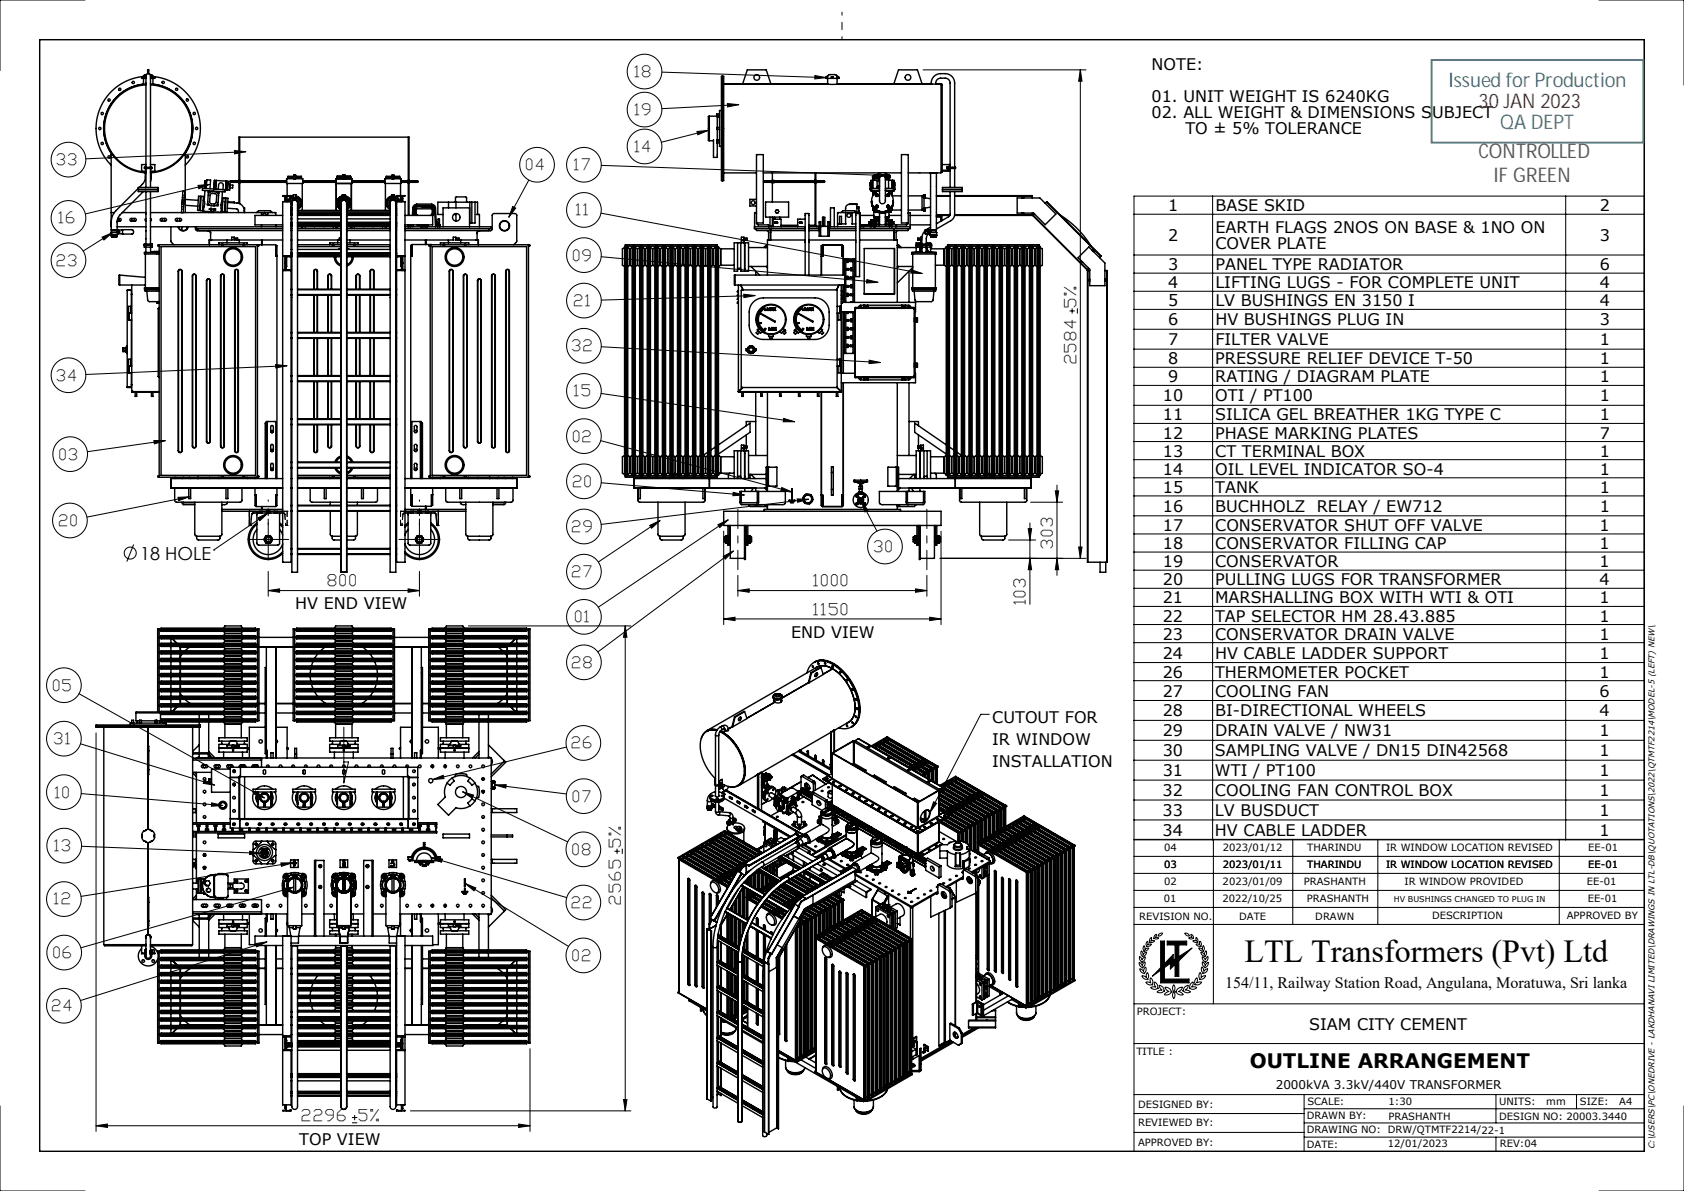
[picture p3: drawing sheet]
<svg xmlns="http://www.w3.org/2000/svg" width="297mm" height="210mm" viewBox="0 0 297 210" stroke-linecap="round" stroke-linejoin="round" font-family="sans-serif">
<defs><g id="words">
<text font-size="5.6" x="219.5" y="169.6">LTL Transformers (Pvt) Ltd</text>
<g font-size="3.6" fill="#2e74b5">
<text x="255.4" y="15.3">Issued for Production</text>
<text x="264.6" y="22.8">QA DEPT</text>
</g>
<text font-size="3.6" fill="#f00" x="260.8" y="19">30 JAN 2023</text>
<g font-size="3.6" fill="#538135">
<text x="260.8" y="27.9">CONTROLLED</text>
<text x="263.4" y="32">IF GREEN</text>
</g>
<text font-size="3.5" x="220.4" y="188.4">OUTLINE ARRANGEMENT</text>
<text font-size="3.2" x="24.7" y="98.7">18 HOLE</text>
<g font-size="2.8">
<text x="203.1" y="12.3">NOTE:</text>
<text x="203.1" y="17.9">01. UNIT WEIGHT IS 6240KG</text>
<text x="203.1" y="20.8">02. ALL WEIGHT &amp; DIMENSIONS SUBJECT</text>
<text x="209.1" y="23.6">TO ± 5% TOLERANCE</text>
<text x="206" y="37.2">1</text>
<text x="214.4" y="41">EARTH FLAGS 2NOS ON BASE &amp; 1NO ON</text>
<text x="214.4" y="37.2">BASE SKID</text>
<text x="282.2" y="37.2">2</text>
<text x="206" y="47.6">3</text>
<text x="206" y="42.4">2</text>
<text x="214.4" y="47.6">PANEL TYPE RADIATOR</text>
<text x="214.4" y="43.9">COVER PLATE</text>
<text x="282.2" y="47.6">6</text>
<text x="282.2" y="42.4">3</text>
<text x="206" y="50.8">4</text>
<text x="214.4" y="50.8">LIFTING LUGS - FOR COMPLETE UNIT</text>
<text x="282.2" y="50.8">4</text>
<text x="189.8" y="54" transform="rotate(-90 189.8 54)">5%</text>
<text x="206" y="57.4">6</text>
<text x="206" y="54">5</text>
<text x="214.3" y="57.4">HV BUSHINGS PLUG IN</text>
<text x="214.4" y="54">LV BUSHINGS EN 3150 I</text>
<text x="282.2" y="57.4">3</text>
<text x="282.2" y="54">4</text>
<text x="189.8" y="64.1" transform="rotate(-90 189.8 64.1)">2584</text>
<text x="206" y="64.2">8</text>
<text x="206" y="60.9">7</text>
<text x="214.3" y="64.2">PRESSURE RELIEF DEVICE T-50</text>
<text x="214.3" y="60.9">FILTER VALVE</text>
<text x="282.1" y="64.2">1</text>
<text x="282.2" y="60.9">1</text>
<text x="205.1" y="70.8">10</text>
<text x="206" y="67.4">9</text>
<text x="214.3" y="70.8">OTI / PT100</text>
<text x="214.3" y="67.4">RATING / DIAGRAM PLATE</text>
<text x="282.1" y="70.8">1</text>
<text x="282.1" y="67.4">1</text>
<text x="205.1" y="77.3">12</text>
<text x="205.1" y="74.1">11</text>
<text x="214.3" y="77.3">PHASE MARKING PLATES</text>
<text x="214.3" y="74.1">SILICA GEL BREATHER 1KG TYPE C</text>
<text x="282.1" y="77.3">7</text>
<text x="282.1" y="74.1">1</text>
<text x="205.1" y="83.7">14</text>
<text x="205.1" y="80.5">13</text>
<text x="214.3" y="83.7">OIL LEVEL INDICATOR SO-4</text>
<text x="214.3" y="80.5">CT TERMINAL BOX</text>
<text x="282.1" y="83.7">1</text>
<text x="282.1" y="80.5">1</text>
<text x="205.1" y="86.9">15</text>
<text x="214.3" y="86.9">TANK</text>
<text x="282.1" y="86.9">1</text>
<text x="205.1" y="93.6">17</text>
<text x="205.1" y="90.3">16</text>
<text x="214.3" y="93.6">CONSERVATOR SHUT OFF VALVE</text>
<text x="214.3" y="90.3">BUCHHOLZ</text>
<text x="232.2" y="90.3">RELAY / EW712</text>
<text x="282.1" y="93.6">1</text>
<text x="282.1" y="90.3">1</text>
<text x="185.7" y="96.6" transform="rotate(-90 185.7 96.6)">303</text>
<text x="205.1" y="100">19</text>
<text x="205.1" y="96.8">18</text>
<text x="214.3" y="100">CONSERVATOR</text>
<text x="214.3" y="96.8">CONSERVATOR FILLING CAP</text>
<text x="282.1" y="100">1</text>
<text x="282.1" y="96.8">1</text>
<text x="52" y="107.4">HV END VIEW</text>
<text x="57.9" y="103.4">800</text>
<text x="143.5" y="103.4">1000</text>
<text x="180.9" y="106.6" transform="rotate(-90 180.9 106.6)">103</text>
<text x="205.1" y="106.4">21</text>
<text x="205.1" y="103.2">20</text>
<text x="214.3" y="106.4">MARSHALLING BOX WITH WTI &amp; OTI</text>
<text x="214.3" y="103.2">PULLING LUGS FOR TRANSFORMER</text>
<text x="282.1" y="106.4">1</text>
<text x="282.1" y="103.2">4</text>
<text x="139.5" y="112.4">END VIEW</text>
<text x="143.5" y="108.4">1150</text>
<text x="205.1" y="112.8">23</text>
<text x="205.1" y="109.6">22</text>
<text x="214.3" y="112.8">CONSERVATOR DRAIN VALVE</text>
<text x="214.3" y="109.6">TAP SELECTOR HM 28.43.885</text>
<text x="282.1" y="112.8">1</text>
<text x="282.1" y="109.6">1</text>
<text x="205.1" y="119.5">26</text>
<text x="205.1" y="116.1">24</text>
<text x="214.3" y="119.5">THERMOMETER POCKET</text>
<text x="214.3" y="116.1">HV CABLE LADDER SUPPORT</text>
<text x="282.1" y="119.5">1</text>
<text x="282.1" y="116.1">1</text>
<text x="205.1" y="122.8">27</text>
<text x="214.3" y="122.8">COOLING FAN</text>
<text x="282.1" y="122.8">6</text>
<text x="175" y="127.5">CUTOUT FOR</text>
<text x="175" y="131.4">IR WINDOW</text>
<text x="205.1" y="129.8">29</text>
<text x="205.1" y="126.3">28</text>
<text x="214.3" y="129.8">DRAIN VALVE / NW31</text>
<text x="214.3" y="126.3">BI-DIRECTIONAL WHEELS</text>
<text x="282.1" y="129.8">1</text>
<text x="282.1" y="126.3">4</text>
<text x="175" y="135.2">INSTALLATION</text>
<text x="205.1" y="136.9">31</text>
<text x="205.1" y="133.4">30</text>
<text x="214.3" y="136.9">WTI / PT100</text>
<text x="214.3" y="133.4">SAMPLING VALVE / DN15 DIN42568</text>
<text x="282.1" y="136.9">1</text>
<text x="282.1" y="133.4">1</text>
<text x="205" y="143.9">33</text>
<text x="205.1" y="140.4">32</text>
<text x="214.3" y="143.9">LV BUSDUCT</text>
<text x="214.3" y="140.4">COOLING FAN CONTROL BOX</text>
<text x="282.1" y="143.9">1</text>
<text x="282.1" y="140.4">1</text>
<text x="109.5" y="149.3" transform="rotate(-90 109.5 149.3)">5%</text>
<text x="205" y="147.4">34</text>
<text x="214.3" y="147.4">HV CABLE LADDER</text>
<text x="282.1" y="147.4">1</text>
<text x="109.5" y="159.3" transform="rotate(-90 109.5 159.3)">2565</text>
<text x="216.1" y="174.1">154/11, Railway Station Road, Angulana, Moratuwa, Sri lanka</text>
<text x="230.9" y="181.6">SIAM CITY CEMENT</text>
<text x="53.3" y="197.7">2296</text>
<text x="63.3" y="197.7">5%</text>
<text x="52.8" y="201.9">TOP VIEW</text>
</g>
<g font-size="2.7">
<text x="112" y="13.6">18</text>
<text x="112" y="20.3">19</text>
<text x="10.1" y="29.1">33</text>
<text x="112" y="26.8">14</text>
<text x="92.9" y="30">04</text>
<text x="101.3" y="30">17</text>
<text x="10.4" y="39.4">16</text>
<text x="101.6" y="38">11</text>
<text x="10.1" y="46.8">23</text>
<text x="101.1" y="45.9">09</text>
<text x="101.3" y="54">21</text>
<text x="101" y="61.9">32</text>
<text x="10.1" y="67.1">34</text>
<text x="101.3" y="69.9">15</text>
<text x="101.1" y="77.9">02</text>
<text x="10.5" y="81">03</text>
<text x="101.1" y="85.8">20</text>
<text x="10.5" y="92.7">20</text>
<text x="101" y="93.8">29</text>
<text x="101" y="101.8">27</text>
<text x="154.2" y="97.3">30</text>
<text x="101.5" y="109.7">01</text>
<text x="101" y="117.7">28</text>
<text x="9.4" y="121.8">05</text>
<text x="9.6" y="131.2">31</text>
<text x="100.9" y="132">26</text>
<text x="9.8" y="140.6">10</text>
<text x="101.1" y="141.3">07</text>
<text x="9.7" y="150.1">13</text>
<text x="101" y="150.7">08</text>
<text x="9.6" y="159.5">12</text>
<text x="100.9" y="160.1">22</text>
<text x="9.5" y="168.9">06</text>
<text x="101" y="169.4">02</text>
<text x="9.3" y="178.3">24</text>
</g>
<text font-size="2.1" x="225" y="191.9">2000kVA 3.3kV/440V TRANSFORMER</text>
<g font-size="1.8">
<text x="205.3" y="153.1">03</text>
<text x="205.3" y="150.1">04</text>
<text x="215.6" y="153.1">2023/01/11</text>
<text x="215.6" y="150.1">2023/01/12</text>
<text x="230.6" y="153.1">THARINDU</text>
<text x="230.6" y="150.1">THARINDU</text>
<text x="244.5" y="153.1">IR WINDOW LOCATION REVISED</text>
<text x="244.5" y="150.1">IR WINDOW LOCATION REVISED</text>
<text x="280.1" y="153.1">EE-01</text>
<text x="280.1" y="150.1">EE-01</text>
<text x="205.3" y="159.1">01</text>
<text x="205.3" y="156.1">02</text>
<text x="215.6" y="159.1">2022/10/25</text>
<text x="215.6" y="156.1">2023/01/09</text>
<text x="229.9" y="156.1">PRASHANTH</text>
<text x="230.5" y="159.1">PRASHANTH</text>
<text x="247.7" y="156.1">IR WINDOW PROVIDED</text>
<text x="279.8" y="156.1">EE-01</text>
<text x="280" y="159.1">EE-01</text>
<text x="200.9" y="162.1">REVISION NO.</text>
<text x="218.6" y="162.1">DATE</text>
<text x="232" y="162.1">DRAWN</text>
<text x="252.6" y="162.1">DESCRIPTION</text>
<text x="276.3" y="162.1">APPROVED BY</text>
<text x="200.5" y="179">PROJECT:</text>
<text x="200.4" y="186">TITLE :</text>
<text x="200.7" y="195.4">DESIGNED BY:</text>
<text x="230.5" y="197.4">DRAWN BY:</text>
<text x="230.6" y="194.9">SCALE:</text>
<text x="244.9" y="197.5">PRASHANTH</text>
<text x="244.9" y="194.9">1:30</text>
<text x="264.4" y="197.4">DESIGN NO: 20003.3440</text>
<text x="264.4" y="194.9">UNITS:</text>
<text x="272.7" y="194.9">mm</text>
<text x="278.6" y="194.9">SIZE:</text>
<text x="285.6" y="194.9">A4</text>
<text x="200.7" y="202">APPROVED BY:</text>
<text x="200.7" y="198.6">REVIEWED BY:</text>
<text x="230.5" y="199.9">DRAWING NO: DRW/QTMTF2214/22-1</text>
<text x="230.5" y="202.4">DATE:</text>
<text x="244.8" y="202.3">12/01/2023</text>
<text x="264.5" y="202.3">REV:04</text>
</g>
<text font-size="1.5" x="291.8" y="202.7" transform="rotate(-90 291.8 202.7)">C:\USERS\PC\ONEDRIVE - LAKDHANAVI LIMITED\DRAWINGS IN LTL-DB\QUOTATIONS\2022\QTMTF2214\MODEL-5 (LEFT) NEW\</text>
<text font-size="1.4" x="245.8" y="159.1">HV BUSHINGS CHANGED TO PLUG IN</text>
</g></defs>
<g fill="none" stroke="#000" stroke-width=".18">
<path d="M15 0h-15v12.4M116.7 12.7l29 1M128.3 18.3l2 .2-2 .4zM130.3 18.5l-13.6 .7M143.7 13.3l2 .4-2 .2zM162.8 12.3h28.7M190.5 12.3v86.2M190.5 12.3l.3 2h-.6zM282 0h15v15M290 7v196M34.9 32.7l2-.2-1.8 .8zM36.9 32.5l-21.8 5.2"/>
<path d="M41.4 26.5l2 .2-2 .4zM43.4 26.7l-28.3 1.3M90.4 36.4l.5 .3-1.2 1.6zM93.3 31.7l-3.6 6.6M106 37.6l56.7 10.6M106 29.2l50.8 1.8M122.9 23.2l2-.2-1.8 .8zM124.9 23l-8.3 2.1M154.9 30.6l1.9 .4-2 .2zM161.9 30.5h.4M200 37.8h90M213.9 34.6v113.5"/>
<path d="M276.1 34.6v113.5M290 34.6h-90v168.4M18 41.8l1.9-.8-1.6 1.3zM19.9 41l-5.2 3.3M106 45.3l48.9 4.5M131.2 51.9l2 .2-2 .4zM133.2 52.1l-27.2 .8M152.9 49.3l2 .5-2.1 .1zM160.7 47.6l2 .6h-2.1zM188.6 54.8h1M189.1 54.4v.9M190 54.4v.9"/>
<path d="M200 45h90M200 48.2h90M200 51.4h90M200 54.6h90M200 58.1h90M27.1 77.7h2.1l-2 .6zM29.2 77.7l-13.8 1.9M48.6 64.3l2 .2-2 .4zM50.6 64.5l-35.5 1.5M105.9 77.7l33.8 9.1M106 69.4l34.2 5M106 61.1l49.3 2.8"/>
<path d="M138.2 73.8l2 .6h-2.1zM153.3 63.5l2 .4-2 .2zM200 61.6h90M200 64.8h90M200 68h90M200 71.5h90M200 74.7h90M200 77.9h90M23.6 96l-1.2 3M31.4 87.7l2-.1-1.9 .7zM33.4 87.6l-18.1 3.6M37.7 97h.1"/>
<path d="M45.5 91.3l1.8-.9-1.5 1.4zM47.2 95.1h.2M47.3 95v.2M47.3 90.4l-9.6 6.6M73.9 95.1h.2M74 95v.2M106 85.1l25.3 2.2M114.6 92.6l1.8-.8-1.5 1.3zM116.4 91.8l-10.9 7.3M126.6 92.5l1.8-.8-1.5 1.3zM127.6 98.1l1.7-1-1.4 1.5zM127.6 93.7v16.4"/>
<path d="M128.4 91.7l-22.9 15.4M129.3 86.8l2 .5-2 .1zM129.3 97.1l-23.9 17.9M137.9 86l1.8 .8-2-.3zM140.6 88h2l-1.9 .6zM142.6 88l-36.6 4.5M151.9 88.4l1.2 1.6-.5 .3zM151.9 88.4l2.8 5.3M165.8 98.5h25.7M166 93.7v16.4M177.9 95.2h4.7M181.3 93.2h.6l-.3 2z"/>
<path d="M181.6 98.5l.3 2h-.6zM181.6 92.2v14.4M181.8 88.6h5.6M186.1 86.6h.6l-.3 2zM186.4 85.6v15.9M186.4 98.5l.3 2h-.6zM190.2 96.5h.6l-.3 2zM200 81.1h90M200 84.2h90M200 87.4h90M200 91h90M200 94.1h90"/>
<path d="M200 97.3h90M47.3 104.1l2-.3v.6zM47.3 100.8v4.3M47.3 104.1h26.7M72 103.8l2 .3-2 .3zM74 100.8v4.3M82.6 110.4h28.7M110.3 110.4v85.5M110.3 110.4l.3 2h-.6zM127.6 109.1l2-.3v.6zM127.6 109.1h38.4M130.1 104.1l2-.3v.6z"/>
<path d="M130.1 104.1h33.4M130.1 101.5v3.6M161.5 103.8l2 .3-2 .3zM163.5 101.5v3.6M164 108.8l2 .3-2 .3zM200 100.5h90M200 103.7h90M200 106.9h90M200 110.1h90M200 113.3h90M200 116.8h90M13.9 122.3l32.7 18.4"/>
<path d="M14.2 131.1l23.7 7.3M14.3 139.9l25 2.1M16.9 129.2v70.3M36 137.6l1.9 .8-2-.3zM45 139.5l1.6 1.2-1.9-.7zM60.6 128.2v9.8l.9-3.6h-.9M76.3 137.5l1.9-.8 .1 .6zM81.6 139.6l18.5 8.8M81.6 139.6l1.9 .6-.2 .5zM87.3 138.4h2l-.1 .5zM87.3 138.4l12.6 1.6M99.9 131.7l-23.6 5.8"/>
<path d="M174.5 126h-1.5l-9 17.3M200 120h90M200 123.5h90M200 127h90M200 130.5h90M200 134h90M200 137.6h90M14.4 149.2l31.6 1.3M37.3 141.6l2 .4-2 .2zM44 150.1l2 .4-2 .2zM49.5 152.2l2.1-.1-2 .6zM49.8 156.7l2-.3-1.9 .9z"/>
<path d="M51.6 152.1l-37.3 6M51.8 156.4l-37.5 10.7M76 151.2l24 7.1M76 151.2l2 .3-.1 .5zM82 155.8l18.3 11.1M82 155.8l1.9 .8-.3 .5zM108.4 150.1h.9M108.8 149.6v1M109.8 149.6v1M164.7 141.4l.5 .2-1.2 1.7zM200 157h90M200 154h90"/>
<path d="M200 151h90M200 148h90M200 141.1h90M200 144.6h90M200 148.1h90M214 148v29M228 148v15M243 148v15M275 148v15M45.1 166.4l2-.3-1.8 .9zM47.1 166.1l-32.9 10.3M200 177h90"/>
<path d="M200 163h90M200 160h90M200.9 169.7l.6 .6 .1-.4 .3-.3a.94 .94 0 0 1-.4 1.1 .97 .97 0 0 1-.6-1zM201 168.6l.4 .7 .2-.4 .4-.2a.9 .9 0 0 1-.6 .9 .93 .93 0 0 1-.4-1zM201 170.8l.4 .2 .3 .3 .1-.4 .2-.4a.97 .97 0 0 1-.2 1.2 1.01 1.01 0 0 1-.8-.9zM201.3 167.6l.3 .7 .3-.3 .3-.1a.86 .86 0 0 1-.7 .8 .89 .89 0 0 1-.2-1.1zM201.4 172l.4 .1 .4 .3v-.5l.1-.4a1.01 1.01 0 0 1 .1 1.2 1.05 1.05 0 0 1-1-.7zM201.8 166.7l.1 .7 .3-.2h.4a.82 .82 0 0 1-.9 .5 .86 .86 0 0 1 .1-1zM202.1 173.2h.4l.5 .1-.2-.4 .1-.5a1.05 1.05 0 0 1 .3 1.3l-.1-.1a.81 .81 0 0 1-1-.4zM202.3 166l.2 .2-.1 .4 .3-.1h.4a.79 .79 0 0 1-.9 .4l-.1-.5zM203 165.4l.1-.1-.1 .6h.6a.47 .47 0 0 1-.8 .2l-.1-.4zM203.5 165.4a.45 .45 0 0 0 .8 0l-.6-.1 .3-.6a.55 .55 0 0 0-.5 .7"/>
<path d="M203.6 173.1a1.08 1.08 0 0 1 .6 1.2h-.1a.84 .84 0 0 1-1.2-.2l.5-.1 .5 .1-.3-.5zM204.4 164.7l.7-.2a.69 .69 0 0 1-.9 .5zM204.4 173.7a1.12 1.12 0 0 1 1 1.1l-.1-.1a.87 .87 0 0 1-1.3 .2l.5-.3h.5l-.4-.4zM204.7 165.9h.7v4l1.5-1.6v1l.3-.2v-2.5h-1.3v-.7h3.4v.7h-1.4v2.1l2.3-1.5-2.3 2.2v2.8h-.7v-2.1l-.8 .8v-1l-1 .7v2h4.3v.7h-5v-2.2l-1.4 1 1.4-1.5zM205.5 174.1a.92 .92 0 0 1 1 .7h.2a1.04 1.04 0 0 1-1.4 .6l.4-.4 .5-.2a1.13 1.13 0 0 1-.7-.7zM207 173.6a1 1 0 0 1 0 1.3 1 1 0 0 1 0-1.3zM207 174.9a1 1 0 0 1 0 1.2 1 1 0 0 1 0-1.2zM207.7 174.4l.4-.3h.5a1.13 1.13 0 0 1-.8 .7l.5 .2 .4 .4a1.04 1.04 0 0 1-1.3-.6h.1zM208.9 164.5a.64 .64 0 0 1 .8 .5l-.4-.1zM209 174l.6-.3-.2 .5-.4 .4h.5l.5 .3a.87 .87 0 0 1-1.2-.2l-.2 .1v-.2h.1l.1-.3zM210 164.7a.62 .62 0 0 1 .5 .8l-.1-.1a.45 .45 0 0 1-.7 0l.6-.1zM210.1 173.4l.3-.3v.5l-.3 .5 .5-.1 .5 .1a.95 .95 0 0 1-1.3 .1z"/>
<path d="M210.9 166.5h.4l.3 .1v-.7a.69 .69 0 0 1 .1 1v-.1a.61 .61 0 0 1-.8-.3zM210.9 165.3a.66 .66 0 0 1 .3 .9l-.1-.1a.47 .47 0 0 1-.7-.2h.6zM211 172.5l.1-.1 .1 .3-.2 .6 .5-.1h.4a.91 .91 0 0 1-1.2 .4l.1-.1-.1-.5zM211.4 167.1l.4 .1 .3 .2 .1-.7a.72 .72 0 0 1 0 1h-.1a.64 .64 0 0 1-.7-.6zM211.7 171.5l.2 .4-.1 .5 .4-.3 .4-.1a.88 .88 0 0 1-1 .7v-.1a.78 .78 0 0 1 .1-1.1zM211.8 167.9l.4 .1 .2 .3 .3-.7a.75 .75 0 0 1-.3 1.1v-.1a.67 .67 0 0 1-.6-.7zM212 170.5l.2 .3 .1 .5 .3-.3 .4-.2a.85 .85 0 0 1-.9 .8l.1-.1a.75 .75 0 0 1-.2-1zM212 168.7l.4 .2 .2 .4 .4-.7a.78 .78 0 0 1-.5 1v-.1a.7 .7 0 0 1-.5-.8zM212.1 169.6l.3 .3 .1 .4 .6-.6a.82 .82 0 0 1-.7 .9l.1-.1a.73 .73 0 0 1-.4-.9zM0 195v15h15M16.9 198.5l2-.3v.6zM16.9 198.5h76.6"/>
<path d="M62.1 198h.9M62.1 197.1h.9M62.5 196.6v.9M72.4 195.9h38.9M91.5 198.2l2 .3-2 .3zM93.5 184.9v14.6M110 193.9h.6l-.3 2zM200 196.3h30M200 199.7h30M200 193h90M200 184h90M230 198h60"/>
<path d="M230 193v10M230 195.5h60M263.8 193v5M278 193v2.5M297 195v15h-15M230 200.5h60M263.8 200.5v2.5"/>
<circle cx="113.7" cy="12.6" r="3.1"/>
<circle cx="113.7" cy="19.3" r="3.1"/>
<circle cx="12.1" cy="28.1" r="3.1"/>
<circle cx="12.1" cy="38.4" r="3.1"/>
<circle cx="94.7" cy="29.1" r="3.1"/>
<circle cx="103" cy="37" r="3.1"/>
<circle cx="103" cy="29.1" r="3.1"/>
<circle cx="113.7" cy="25.8" r="3.1"/>
<circle cx="12.1" cy="45.9" r="3.1"/>
<circle cx="103" cy="45" r="3.1"/>
<circle cx="103" cy="53" r="3.1"/>
<circle cx="12.1" cy="66.2" r="3.1"/>
<circle cx="103" cy="61" r="3.1"/>
<circle cx="103" cy="76.9" r="3.1"/>
<circle cx="103" cy="68.9" r="3.1"/>
<circle cx="12.3" cy="91.8" r="3.1"/>
<circle cx="12.4" cy="80.1" r="3.1"/>
<circle cx="23" cy="97.5" r="1.06"/>
<circle cx="103" cy="84.9" r="3.1"/>
<circle cx="103" cy="92.8" r="3.1"/>
<circle cx="156.1" cy="96.4" r="3.1"/>
<circle cx="103" cy="100.8" r="3.1"/>
<circle cx="103" cy="108.8" r="3.1"/>
<circle cx="103" cy="116.8" r="3.1"/>
<circle cx="11.3" cy="120.8" r="3.1"/>
<circle cx="11.3" cy="130.2" r="3.1"/>
<circle cx="11.3" cy="139.7" r="3.1"/>
<circle cx="102.9" cy="131" r="3.1"/>
<circle cx="11.3" cy="158.5" r="3.1"/>
<circle cx="11.3" cy="149.1" r="3.1"/>
<circle cx="102.9" cy="159.1" r="3.1"/>
<circle cx="102.9" cy="149.8" r="3.1"/>
<circle cx="102.9" cy="140.4" r="3.1"/>
<circle cx="11.3" cy="177.3" r="3.1"/>
<circle cx="11.3" cy="168" r="3.1"/>
<circle cx="102.9" cy="168.5" r="3.1"/>
</g>
<path d="M148.5 7v-4.8" fill="none" stroke="#000" stroke-width=".18" stroke-dasharray="15.2 1.3 1.3 1.3" stroke-dashoffset="14.7"/>
<g fill="none" stroke="#000" stroke-width=".25">
<path d="M7 7h283v196h-283zM25.1 13.5l-.1 .3h.4M25.1 13.5a9.2 9.2 0 0 0-7.6 6.1 9.2 9.2 0 0 0 2.1 9.5M25.3 14.8a7.9 7.9 0 0 0-5.5 12.5M25.3 13.8v1.1M25.4 13.8h.3M25.5 13.5l.2 .1v.2M25.5 13.5l-.1 .3M25.5 13.5v.3M25.7 15a7.7 7.7 0 0 0-7.3 7.7 7.7 7.7 0 0 0 7.3 7.6M25.7 14.8a7.8 7.8 0 0 0-7.4 7.9 7.8 7.8 0 0 0 7.4 7.8M25.8 13.2l-.7 .3"/>
<path d="M26 13v-.7h.2v.7M26.5 13.2l.7 .3M26.5 15a7.7 7.7 0 0 1 7.3 7.7 7.7 7.7 0 0 1-7.3 7.6M26.5 14.8a7.8 7.8 0 0 1 7.5 7.9 7.8 7.8 0 0 1-7.5 7.8M26.5 13.8h.4M26.8 13.5l-.3 .1 .1 .2M26.8 13.5v.1M26.8 13.5v.3M26.8 13.6l.1 .2M27 14.8a7.9 7.9 0 0 1 5.5 12.5M27 13.8v1.1M27.2 13.5a9.2 9.2 0 0 1 7.6 6.1 9.2 9.2 0 0 1-2.1 9.5"/>
<path d="M27.2 13.5h.1M27.2 13.5v.1M27.2 13.6l.1 .2h-.4M127.2 19.5h-.3v6.3h.3M127.2 13.5h.4v18.4h-.4zM127.4 13.5v18.4zM127.6 14.8h18.2M131 14.8l.8-2.5h3.3l.9 2.5M145.7 13.8v-.2l.7-.4h1l.5 .4v.2M145.7 13.8h.2M145.8 14.8h.1M145.8 14.8h2"/>
<path d="M145.8 13.5h.2l-.1 .3M145.8 13.5l-.1 .3M145.8 13.5v.3M145.9 13.8h.7M146 13.8v1M146.6 13.6v.2M146.6 13.5h.4M146.6 13.5v.1M146.6 13.8h.4M147 13.6v.2M147 13.8h.7M147 13.5v.1"/>
<path d="M147.6 13.8v1M147.7 13.8h.2M147.8 13.5h-.2l.1 .3M147.8 13.5l.1 .3M147.8 13.5v.3M147.8 14.8h16.4M147.8 14.8h.1M157.6 14.8l.9-2.5h3.3l.8 2.5M164.2 14.8h.1M164.2 14.8h.9M164.2 14.8a1.68 1.68 0 0 1 1.7-1.8h.8a1.67 1.67 0 0 1 1.7 1.7v14.8h.1M165 14.8l.2-.6 .6-.4h1.2l.3 .3 .3 .4v18.6"/>
<path d="M165.1 14.8h.9M165.1 14.8h.1M166 15h.2v15.4h-.2M166 14.8v15.7h-5.8M166 14.8h.1M19.6 27.3h.2M19.6 27.3v13.6M19.6 37.5h.6M19.6 40h.1M19.8 27.3h.1M20.7 40h5M20.8 38.5h.4l.2 .3-.2 .2h-.5"/>
<path d="M21 38.5v.5M21.6 37.5h4.1M23 38.6l.9-.1 .1 .3-.1 .2h-.8l-.2-.1zM23.3 38.5v.5M23.7 38.5v.5M24.4 33.2l-4.2 4.2-.4 .8-.2 1M24.4 33.5h3.5v.3h-3.5zM24.4 33.1h3.5v.3h-3.5zM25.3 33.8l-4.3 4.3-.3 .7v1.7h-1.1M25.6 29.5h.5a.41 .41 0 0 1 .6 .1l-.6 .1a.41 .41 0 0 1-.6-.1zM25.7 33.4l-.1 .1M25.7 38.5l-.1 .3 .1 .2"/>
<path d="M25.7 29.5v-15.7a.52 .52 0 0 1 .1-.6 .52 .52 0 0 1 .6-.1l.1 .3v16.1M25.7 33.8v9.2M25.7 30.5h-.1v.9l-.1 .6-1 1.1M25.7 29.5l-.3 .1 .3 .1v3.4M25.7 29h-.7v1.2h.7M26.5 33.8v9.2M26.5 30.5h.2l-.2 1.5M26.5 37.5h20.7M26.5 29.7v3.4M26.5 29h.8v1.2h-.8M26.5 29.7h.1M26.5 38.5l.2 .3-.2 .2"/>
<path d="M26.5 40h23.4M26.6 29.5l.3 .1-.3 .1M26.6 29.5h-.1M26.6 29.5h.1M26.7 29.6h.1M28.3 38.6l.9-.1 .2 .3-.2 .2h-.8l-.1-.1zM28.6 38.5v.5M29 38.5v.5M30.1 40v2.6l.6 .6M31 38.6l.9-.1 .1 .3-.1 .2h-.8l-.2-.1zM31.3 38.5v.5M31.4 40a.9 .9 0 0 0 .9 .7 .9 .9 0 0 0 .9-.7"/>
<path d="M31.5 40a.83 .83 0 0 0 .8 .7 .83 .83 0 0 0 .8-.7l-.1 .3M31.7 38.5v.5M32.1 40v.6M32.5 27.3h.2M32.7 36.2l2.2 .2M32.7 35.2l2.3 .1M32.7 27.3v10.2M34.5 40v.5l.2 .2h2l.3 .2 .1 .3M34.6 40v.3h15.3M35 34.6h.4l-.2 2.5h-.4zM35.5 34.6h.4l-.2 2.6-.4-.1zM35.8 36.5h.1"/>
<path d="M35.8 35.3h.2M35.9 36.5v.7l2.9 .3h.2v-.8M36 35.3l.1 .6-.2 .6M36.1 32.9v.3M36.1 33.6l-.1 1.7M36.3 31.9v1M36.3 31.9h.2M36.3 31.9h-.2l-.1 1h.4M36.4 33.2l.1-1.5h.6l-.1 1.6M36.7 33.8h.2l.1 .1 .3-.1h.7l.3 .2a.17 .17 0 0 1 .2-.1 .17 .17 0 0 1 .2 .2 .17 .17 0 0 1-.2 .1l-.1 1.8a.17 .17 0 0 1 .1 .2 .17 .17 0 0 1-.1 .1 .17 .17 0 0 1-.2-.1l-.3 .1h-.6l-.5-.2a.17 .17 0 0 1-.1 .1 .17 .17 0 0 1-.2-.2 .17 .17 0 0 1 .2-.1l.1-1.8-.1-.1zM36.8 37.3v.2M37.2 34.2h.8l.2 .2-.1 1.3-.2 .3-.7-.1-.2-.2z"/>
<path d="M37.2 36.7l-.3 .2 .3 .2M37.2 36.7v.1h.5M37.2 36.7h.1M37.2 37v.1M37.3 37.3v.2M37.6 37.4v.1M37.6 37h.1M37.7 37h.1M37.7 36.8h.1M37.7 37h-.5v.1M37.7 36.8h.3l-.1 .1 .1 .2-.3-.1M38 33.3l-2.3-.1v.4l4 .2v-.3"/>
<path d="M38 33.3v.1M38 33.4l1.8 .1M38.1 31.8h-.3l-.1 1.5M38.1 31.8h.1M38.1 31.8l-.1 1.5M38.2 31.8l-.2 1.6M38.2 31.8l1.7 .1M38.5 37.4v.1M38.5 33.4v-.8a.42 .42 0 0 1 .5-.4 .42 .42 0 0 1 .4 .5l-.1 .7M39 36.7h.2M39.1 35.5l-.1 .6v.6M39.1 35.5l.2 .1"/>
<path d="M39.2 33.8l-.1 1.8M39.3 34.9h.4l-.1 2.5h-.4zM39.6 36.7h.2M39.7 35.6h.1M39.8 33.5h.1M39.8 33.5h.3M39.9 34.9l.3 .1-.2 2.5-.3-.1zM39.9 31.9l-.1 1.6M39.9 31.9h.1M39.9 31.9l.3 .1-.1 1.5M40.1 36.7l1.8 .2 .1 .1v.5M40.2 35.7l1.6 .1a1.4 1.4 0 0 1 1.3 1.7"/>
<path d="M40.2 35.6h1.1v.2M40.2 32.4h.4v.2l-.1 .9h-.4M40.6 32.6h.5l-.1 .5h-.5M40.6 32h9.9M42 31.9l.1-.1v-7.6h30v7.6l.2 .1M42 32.2l.1 .1v3.6M42.2 32.2l.1 .1M42.3 31.8v.5M42.3 31.8l-.1 .1M42.3 24.2v7.6M42.3 32.3v3.6M43 36.7h.1v.8"/>
<path d="M45.2 37.5l.4-.3h2.1l.4 .3M46.1 39.7v.3M46.2 37.5l-.1 .5M46.3 38a.33 .33 0 0 1 .3-.3 .33 .33 0 0 1 .4 .3M47.2 37.5h1.4v.5M47.2 37.5v.5M48.6 39.7v.3M49.9 38h-4.9v1.7h4.9M50.4 35.6v-1l-.5-.1h1.4v.1l-.8-.1v1.1M50.4 34.9h-.2v.7M50.5 31.9h-9.9v.3h9.9M50.6 32.4v2.1"/>
<path d="M50.6 34.5v1.1M50.8 31.3h1M50.8 31.3l-.1 .2M51.3 36l.2 .2M51.3 35.6a.67 .67 0 0 1 1-.4 .67 .67 0 0 1 .2 1M51.3 36.5l.2 .1M51.3 36.7l.2 .1M51.3 36.9h.2M51.3 35.6h-1.4v12M51.3 35.6v12h-.9M51.3 37.9h.2M51.3 37.2h.2"/>
<path d="M51.3 37.1h.2M51.3 37.7h.2M51.3 37.5h.2M51.3 39.2h.2M51.3 39.3h.2M51.3 38.6h.2M51.3 39.5h.2M51.3 39.6h.2M51.3 39.8h.2M51.3 39.9h.2M51.3 38h.2M51.3 40h.2"/>
<path d="M51.5 36.1a.57 .57 0 0 1 .5-.9 .57 .57 0 0 1 .5 .9M51.6 35.4a.62 .62 0 0 1 .8 .1 .62 .62 0 0 1 .1 .8v64.6h-1v-65.1zM51.7 34.4h.5l-.1 .5h-.3zM51.8 34.6l-.7 .3-.4 .7M51.8 34.7l-.6 .3-.3 .6M51.8 31.5h-1.3v.9h2.9v-.9h-1.3M51.8 31.5v-.6h.3v.6M51.8 31.1h-1v.2M51.8 31.5h.3M51.8 34.9l-.5 .2-.2 .5M52.1 34.9a.94 .94 0 0 1 .8 .7 .94 .94 0 0 1-.4 1M52.1 31.3h1.1"/>
<path d="M52.1 31.1h1.1v.2M52.2 34.7a1.14 1.14 0 0 1 .9 .9 1.14 1.14 0 0 1-.6 1.2M52.2 34.6a1.25 1.25 0 0 1 1 1 1.25 1.25 0 0 1-.7 1.3M52.5 37.9h7.6M52.5 37.2h7.6M52.5 37.1h7.6M52.5 37.7h7.6M52.5 37.5h7.6M52.5 39.2h7.6M52.5 39.3h7.6M52.5 38.6h7.6M52.5 39.5h7.6"/>
<path d="M52.5 39.6h7.6M52.5 39.8h7.6M52.5 39.9h7.6M52.5 38h7.6M52.5 40h7.6M53.1 39.9v.1M53.2 31.3v.2M53.3 39.9v.1M53.3 32.4v4.7M53.3 37.9v.1M53.4 31.9h5.8M53.4 32h5.8"/>
<path d="M53.4 32.2h5.8M53.5 39.9l-.1 .1M53.5 39.9h.1M53.8 39.9v.1M55.5 39.9v.1M57.1 39.9v.1M58.8 39.9v.1M59.2 39.9v.1M59.3 32.4v4.7M59.3 37.9v.1M59.4 39.9v.1l.1-.1M59.5 31.3h1"/>
<path d="M59.5 31.3l-.1 .2M60.1 36.2a.67 .67 0 0 1 .1-.9 .67 .67 0 0 1 .9 0 .67 .67 0 0 1 0 .9M60.3 35.4l-.2 .3v.4a.57 .57 0 0 1 .5-.9 .57 .57 0 0 1 .5 .9 .57 .57 0 0 0-.1-.8 .57 .57 0 0 0-.7 .1zM60.3 35.4a.62 .62 0 0 1 .7 .1 .62 .62 0 0 1 .1 .8v64.6h-1v-65.1zM60.4 34.4h.5l-.1 .5h-.3zM60.4 34.6a1.25 1.25 0 0 0-1 1 1.25 1.25 0 0 0 .7 1.3M60.4 34.7a1.14 1.14 0 0 0-.9 .9 1.14 1.14 0 0 0 .6 1.2M60.5 31.5h-1.3v.9h2.9v-.9h-1.3M60.5 31.5v-.6h.3v.6M60.5 31.1h-1v.2M60.5 31.5h.3M60.5 34.9a.94 .94 0 0 0-.8 .7 .94 .94 0 0 0 .4 1"/>
<path d="M60.8 34.9a.94 .94 0 0 1 .8 .7 .94 .94 0 0 1-.5 1M60.8 31.3h1M60.8 31.1h1v.2M60.8 34.7a1.14 1.14 0 0 1 1 .9 1.14 1.14 0 0 1-.7 1.2M60.9 34.6a1.25 1.25 0 0 1 1 1 1.25 1.25 0 0 1-.8 1.3M61.1 37.9h7.7M61.1 37.2h7.7M61.1 37.1h7.7M61.1 37.7h7.7M61.1 37.5h7.7M61.1 39.2h7.7M61.1 39.3h7.7"/>
<path d="M61.1 38.6h7.7M61.1 39.5h7.7M61.1 39.6h7.7M61.1 39.8h7.7M61.1 39.9h7.7M61.1 38h7.7M61.1 40h7.7M61.8 39.9v.1v-.1M61.8 31.3l.1 .2M62 39.9v.1M62 32.4v4.7M62 37.9v.1"/>
<path d="M62.1 31.9h5.8M62.1 32h5.8M62.1 32.2h5.8M62.1 39.9h.1M62.1 39.9v.1M62.5 39.9v.1M64.1 39.9v.1M65.8 39.9v.1M67.5 39.9l-.1 .1M67.8 39.9h.1M67.8 39.9l.1 .1M68 32.4v4.7"/>
<path d="M68 37.9v.1M68.1 39.9v.1M68.1 31.3h1M68.1 31.3v.2M68.8 36.1a.57 .57 0 0 1 .5-.9 .57 .57 0 0 1 .5 .9M69 35.4a.62 .62 0 0 1 .7 .1 .62 .62 0 0 1 .1 .8v64.6h-1v-65.1zM69.1 34.4h.5l-.1 .5h-.3zM69.1 34.6a1.25 1.25 0 0 0-1 1 1.25 1.25 0 0 0 .7 1.3M69.1 34.7a1.14 1.14 0 0 0-.9 .9 1.14 1.14 0 0 0 .6 1.2M69.1 31.5h-1.2v.9h2.8v-.9h-1.2M69.1 31.5v-.6h.4v.6M69.1 31.1h-1v.2"/>
<path d="M69.1 31.5h.4M69.1 34.9a.94 .94 0 0 0-.7 .7 .94 .94 0 0 0 .4 1M69.5 34.9l.4 .2 .3 .5M69.5 31.3h1M69.5 31.1h1v.2M69.5 34.7l.6 .3 .3 .6M69.5 34.6l.7 .3 .3 .7M69.8 37.9h.1M69.8 37.2h.1M69.8 37.1h.1M69.8 37.7h.1M69.8 37.5h.1"/>
<path d="M69.8 39.2h.1M69.8 39.3h.1M69.8 38.6h.1M69.8 39.5h.1M69.8 39.6h.1M69.8 39.8h.1M69.8 39.9h.1M69.8 38h.1M69.8 40h.1M69.9 35.6a.67 .67 0 0 0-.9-.4 .67 .67 0 0 0-.2 1M69.9 36l-.1 .2M69.9 36.5l-.1 .1"/>
<path d="M69.9 36.7l-.1 .1M69.9 36.9h-.1M69.9 35.6h1.5v12M69.9 35.6v12h1M70.5 31.3l.1 .2M70.6 32.4v2.1M70.6 34.5v1.1M70.7 31.9h3v.3h-3M70.7 32h3M70.8 35.6v-1.1l-.8 .1v-.1h1.4l-.5 .1v1M70.9 34.9h.2v.7M71.4 38h4.9v1.7h-4.9"/>
<path d="M71.4 40h15.2v.3h-15.2M72 39.7v.3M72 39.7h.1M72 31.8v.5M72 31.8v.1M72 24.2v7.6M72 32.3v5.7M72 32.2v.1M72.1 39.7v.3M72.3 32.2l-.2 .1v5.7M72.4 39.7h.1M72.4 39.7v.3"/>
<path d="M72.5 39.7v.3M72.5 39.7h.1M72.6 39.7h.1M72.6 39.7v.1v-.1M72.8 36.7h.1M72.8 36.7l.2-.4 .5-.3h2.6l.5 .3 .2 .4M72.8 36.7l-.1 1.3M72.8 39.7v.3M72.9 38l.1-1.4 .2-.3h3.2l.2 .4 .2 3.3M73.1 37.6v-.8l.2-.3h2.9l.3 .3v.9l-.2 .3M73.1 37.6l.1 .1M73.1 37.6l.2 .4"/>
<path d="M73.2 37.7h.1M73.4 37.6l.1-.8h2.6l.1 .9-.3 .3M73.4 37.6l-.2 .1M73.4 37.6h.1M73.4 37.6l.1 .3 .3 .1M73.6 39.7h.5M74.1 39.8h1.4M74.1 39.7v.1M74.1 39.8h.1M74.2 39.8h1.2M74.2 40h1.2M74.2 39.8v.2"/>
<path d="M74.2 40h.1M74.5 36.5h.1M74.6 36.5h.1M74.7 36.5h.1M74.8 36.5h.1M74.9 36.5h.1M75 36.5h.1M75.1 36.5h.1M75.3 36.5h.1M75.4 36.5h.1M75.4 39.8v.2M75.4 40h.1"/>
<path d="M75.5 36.5h.1M75.5 39.7v.1M75.5 39.8h-.1M75.6 36.5h.1M75.7 36.5h.1M75.8 36.5h.1M75.9 36.5h.1M76 36.5h.1M76.1 36.5h.1M76.8 36.7h.1M76.8 36.7l.2 3.1v-.1M76.9 39l.3 .3"/>
<path d="M77 39.7h.1M77.1 39.7h.1M77.1 39.7v.3M77.2 40v-1.3h.3v1.3M77.5 39.7h.1M77.5 39.6l.1 .1M77.6 39.7v.3M78.1 40v-3.3h4.7v3.3M79.1 35.7v1M80 37.8h.4M80.2 35.7l.1-.2v-.6l.2-.2h1.7l.1 .8 .2 .2M80.4 35.7h2.5"/>
<path d="M80.4 35.7v1M80.4 37.7v1.3M80.4 35.7h-3.2v2.1h.9M82.9 35.7v3.6h.9v-3.6M82.9 35.7h.3M83.2 35.7h.6M83.2 35.7v3.6M83.8 35.7h.4v2.1M84 37.8h.6v2.2M125.1 20.5v4.3h.7M125.8 24.6v3.2h.7v-2.6M126.4 20.1v.3h.5"/>
<path d="M126.4 20.1h.1M126.4 20.1h.5M126.5 22.5v-2h-1.6v4.3h.2M126.5 22.8v2.1M126.5 20.7h.4M126.5 24.7h.4M126.9 24.9h-.5v.3h.5M126.9 22.5h-.5v.3h.5M127.6 30.5h5.8M133.1 40h8.9M133.4 37.6l-.3-.1v2.8h8.9M133.4 39.3l.3 .3 1.8 .1 .1 .3"/>
<path d="M133.4 27.3h1.2v12h-1.2zM133.4 35.2h-1.1v1.1h1.1M134.6 30.5h24.4M134.7 31.9h10.7v.3h-10.7zM134.7 32h10.7M135 35.6h4.1v2.7h-4.1zM135.8 38.3v1.7M136.1 32.2l.1 .1M136.2 31.8l-.1 .1M136.2 38.3v1.6h.2M136.2 30.5v1.4M136.2 32.2v3.4"/>
<path d="M136.2 39.8h-.1v.2M136.4 40v-1.3h1.4v1.3M136.5 31.8v.5M136.6 38.3v.4M136.7 39.2h.1M136.7 39.4h.1M136.7 39.2v.2M136.8 39.2h.1M136.8 39.3h.1M136.8 39.3l.1 .1M136.9 39.3v.1M136.9 37h.3l.2 .3-.2 .3h-.3l-.2-.3z"/>
<path d="M136.9 39.2l-.1 .1M136.9 39.2h.1M136.9 39.4h.1M136.9 39.3h.1M137 39.3l-.1 .1M137 39.3h.1M137.1 39.3h.1M137.1 39.2h.1M137.1 39.2v.2M137.1 39.2v.1M137.1 39.3h-.1M137.1 39.3v.1"/>
<path d="M137.5 38.3v.4M137.8 39.9h2.9M137.8 39.7h2.9M141 39.2h.1M141 39.2v.2v-.2M141.1 39.2h.1M141.2 39.3h.1M141.2 39.3v.1M141.2 39.3l.1 .1M141.2 39.2v.1M141.2 39.2h.1M141.2 39.4h.1"/>
<path d="M141.3 39.2h.1M141.3 39.2l-.1 .1M141.3 39.3h.1M141.3 39.3l-.1 .1M141.4 39.3h.1M141.4 39.2h.1M141.4 39.2v.1M141.4 39.2v.2M141.5 39.3l-.1 .1M141.5 39.3h.1M142 38.7h-1.3v1.3M142.7 39.7h1.1"/>
<path d="M142.7 40h1.8M143.8 31.8v.1M143.8 31.8v.5M143.8 32.3v7.4M143.8 30.5v1.3M143.8 39.7v.2M143.8 32.2v.1M143.9 30.5v1.3l.1 .1M143.9 39.8h.2v.2M144 32.2l-.1 .1v7.6h-1.2M144.5 39.9l-.2 .1M144.7 39.9h1.3"/>
<path d="M145.2 38.3h.3v1.6M145.2 38.3h-.1v1.6M145.2 38.3v1.6M146.3 40h4.6M146.5 40v-3.3h.6v3.3M147.7 39.5h1.5M148.1 39.5v-1.3h.3v1.3M149.1 37.5h.1M149.1 37.5h-1.4v2.5M149.1 36.7h.1M149.1 37.5h1.2M149.1 36.7v.5"/>
<path d="M149.1 37.5v2M149.8 36l-.4 .2-.3 .5M149.8 36h1.3M150.2 39.5h.7M150.3 37.5h1.4v2.5M150.3 37.5v2M150.9 37.7h.7v11.1h-.7zM151.1 36.5h.4v1M151.1 36.7h.1M151.1 36v.7M151.1 36.7v.8l-.4-.3h-2l-.4 .3M151.4 36.5h.1"/>
<path d="M151.5 37.1l-.1 .4M151.6 39.5h.1M151.6 40h9M151.7 39.7h1.9M151.7 38h2.4M151.7 39.9l.7 .1M153.4 39.4h1.2M153.4 39.1h.7M153.4 39.1h-.1v.3h.1M153.4 39.1v.3M153.4 33.4h.2M153.6 32.2h-.2v1.2h.2"/>
<path d="M153.6 33.5h.1M153.6 33.3h.1M153.6 39.6v.4M153.6 39.4v.5M153.6 39.9l.1-.3 .3 .3M153.6 39.9v.1M153.6 39l.1 .1M153.6 38.8v.2M153.6 38.8h.1M153.6 33.3v.1M153.7 35.4a1.92 1.92 0 0 0 1.9 2 1.92 1.92 0 0 0 2-2M153.7 35.5a1.92 1.92 0 0 0 1.9 1.9 1.92 1.92 0 0 0 2-1.9"/>
<path d="M153.7 35.6a1.92 1.92 0 0 0 1.9 1.9 1.92 1.92 0 0 0 2-1.9 1.92 1.92 0 0 1-2 2 1.92 1.92 0 0 1-1.9-2zM153.7 35.4v.1M153.7 35.5v.1M153.7 39.1h.1M153.7 38.7h.4M153.7 38.7l.2 .1M153.7 39.1h.4M153.7 38.7l-.1 .1M153.8 39.1h.1M153.9 39l.2 .1M153.9 39l-.2 .1M153.9 38.8v.2"/>
<path d="M153.9 31.8h-.3v1.9M153.9 31.8v1.5M153.9 31.8h1.2M153.9 31.8h.1M154 33.8l-.4-.1 1.5-.1a1.91 1.91 0 0 0-1.3 2.2 1.91 1.91 0 0 0 2 1.5 1.91 1.91 0 0 0 1.8-1.9M154 33.8h.4v.1M154 33.8v.3M154 34.1v.4M154 34.1h.3M154 39.4v.5M154 39.9v.1M154 37v.1"/>
<path d="M154 37h.1M154 36.8h.1M154 36.8v.2M154 36.7l.1 .2M154 36.7v.1M154 37.1h.1M154 36.7h.1M154 31.5h.1M154 31.5v.3M154 31.5h1.1M154.1 39.1h.5M154.1 38.7l-.2 .1"/>
<path d="M154.1 38.7l.2 .1M154.1 39.1h.2M154.1 38.7h.2M154.1 37.1h.1M154.1 37.1v1.1h1M154.1 36.9l-.1 .2M154.1 36.9h.1M154.1 38.4h1M154.1 38.4l.2 .2M154.2 36.9l-.1 .2M154.2 39.4v.6M154.2 31.4v.1"/>
<path d="M154.3 39l-.2 .1M154.3 39v.1M154.3 38.8v.2M154.3 31.1l.1 .1M154.3 31.1l-.3 .2 .2 .1M154.3 38.2v.1M154.3 31v.1M154.3 39.1h.1M154.3 38.7v.1M154.3 38.7v.4M154.3 38.7h.1M154.3 31h.1"/>
<path d="M154.3 38.6v.2M154.3 38.6h.8M154.3 31.3l-.1 .1M154.3 31.3h.4M154.3 31.2v.1M154.4 39.4l-.1 .6M154.4 31.2h.1M154.4 31h-.1M154.4 31h.1M154.4 31.2l.2 .1M154.4 37.1v.1M154.4 37.4v.1"/>
<path d="M154.4 37.1h.1M154.4 30.9l-.5 .1v.3l.1 .2M154.4 36.4l.2-.2 .3 .2M154.4 31.2l.3 .1M154.4 36.5l.2-.1 .2 .1M154.4 39.4v.1M154.5 34.6h.3M154.5 34.3l.2-.1 .2 .2-.3-.2-.2 .2zM154.5 36.4h.2l.1 .1-.2-.1-.2 .1zM154.6 39h.1M154.6 37.3l-.5 .1h.8h-.5M154.6 31.3h.2"/>
<path d="M154.6 31h-.2M154.6 31.3h.1M154.6 31.2h-.2M154.6 39.1h-.1M154.6 39.7v-.9h.4v.9M154.6 31v.1M154.6 36.6l.2-.1-.2 .1zM154.7 30.8a.26 .26 0 0 0-.3 0 .26 .26 0 0 0-.1 .3M154.7 32.9h.1M154.7 31.2h-.3M154.7 31.3h.1M154.7 31.2v.1"/>
<path d="M154.8 31.2h.1M154.8 31.2h.3h-.3l.3 .1zM154.8 36.6h-.1M154.8 31.1l-.1 .1M154.8 31h-.2M154.8 31.3h.1M154.8 34.5l-.2-.1-.2 .1 .2-.1 .2 .1M154.8 34.5h-.4M154.8 34.3v.3M154.8 36.6h-.2M154.8 31.1h.3l-.4 .1M154.8 31.3h.3z"/>
<path d="M154.8 31.2h.3M154.9 32.9h-.2M154.9 31h-.1M155 39.4h.1M155 39.1h.1M155 33.6l-.9 .2M155.1 30.9l-.3-.2-.2 .3M155.1 30.9h.1M155.1 30.9l-.1 .1M155.1 31.9h-.4v1.3M155.1 32.9h-.2M155.1 31.9h.1"/>
<path d="M155.1 32.9h.1M155.1 30.5v4.4a.64 .64 0 0 0 .1 .8 .64 .64 0 0 0 .7 .1l.3-.4v-4.9M155.1 38.3l-1 .1M155.1 31h-.3M155.1 30.8h-.1M155.1 33.2l-1.5 .1M155.1 37.5v2.2M155.5 37.6h.1M155.7 37.6h-.2M155.8 37.6h.1M156.2 31.5h.7M156.2 38.6h.4"/>
<path d="M156.2 38.4h.6M156.2 38.3l.6 .1M156.2 39.4h.1M156.2 39.1h.1zM156.2 31h.2M156.2 30.8h.1M156.2 31.3h.2zM156.2 33.2l1.4 .1M156.2 31.7h.5v1.5M156.2 37.5v2.2M156.2 31.2h.2M156.2 30.9v.1"/>
<path d="M156.2 30.9h.1M156.2 30.9l.3-.2 .1 .3M156.2 33.6l1 .2M156.3 39h.1M156.3 39l-.1 .1M156.4 31h.1M156.4 36.4l.2-.2 .3 .2M156.4 31.2h-.2h.3M156.4 31.1h-.2l.4 .1M156.4 31.3h.1M156.5 34.3l.2-.1 .2 .2-.3-.2-.2 .2zM156.5 31.1l.1 .1"/>
<path d="M156.5 31.3h.1M156.5 34.5l.2-.1 .1 .1M156.5 34.5l.2-.1 .1 .1-.1-.1zM156.5 34.5h.3M156.5 34.3v.3M156.5 36.5l.2 .1zM156.5 34.6h.3M156.5 31.2l-.3 .1 .2-.1M156.5 36.4h.2l.1 .1-.2-.1-.2 .1zM156.5 31.2h.1M156.5 31h.1M156.6 38.8h.1"/>
<path d="M156.6 31.2h.3M156.6 31.3h-.1M156.6 31.2v.1M156.6 38.6v.1M156.6 30.8h.2l.2 .2M156.6 38.7h.1M156.6 31.3h.1M156.6 38.7l.1 .1M156.6 38.7h.2M156.6 38.7v.1M156.6 38.2v.1M156.6 31.3l.1 .2"/>
<path d="M156.6 31l.1 .1M156.6 39.4h.9M156.6 39.1h.2zM156.6 38.8h-.3v.9M156.7 39l.1 .1M156.7 38.8l-.1 .9M156.7 31.3h.1M156.7 31.3h-.2M156.7 31.2h.2M156.7 37.3l.5 .1M156.7 31.8h.6M156.8 39.4v.3"/>
<path d="M156.8 37.5v.7h-.6M156.8 38h2.2M156.8 38.4l-.2 .2M156.8 31h-.1h.2M156.8 36.5l-.2-.1-.2 .1 .2 .1h-.1M156.8 38.7l-.1 .1M156.8 38.7l.2 .1M156.8 39.1h.4M156.8 38.7h.4M156.8 39.1h.7M156.9 37.1h.1M156.9 31.2l-.3 .1"/>
<path d="M156.9 31.2h.1M156.9 31.5h.1M156.9 31.2v.6M156.9 37.4v.1M156.9 37.1l-.1 .1M156.9 37.4h.1M156.9 37.4l-.6 .1M156.9 31h.1M156.9 39.9l.3-.3 .1 .4M156.9 39.9v.1v-.3h-2.5v.3M156.9 39.4v.5M157 31l-.1 .2"/>
<path d="M157 34.1h.3M157 39l-.2 .1M157 39l.2 .1M157 38.8v.2M157.1 36.9l.2 .2M157.1 39.1h.1M157.2 38.7l-.2 .1M157.2 38.7l.1 .1M157.2 39.1h.1M157.2 38.7h.1M157.2 36.9l.1 .2M157.2 36.9h-.1"/>
<path d="M157.2 37.4h-.9M157.2 37.1v.3M157.2 37.1h.1M157.3 38.7v.1M157.3 36.7l-.1 .2M157.3 36.8v.1M157.3 37h.1M157.3 36.7v.4M157.3 36.7h-.1M157.3 37h1.7M157.3 36.8h.1M157.3 38.8h.1"/>
<path d="M157.3 39.1h.1M157.3 39l-.1 .1M157.3 39v.1M157.3 38.8v.2M157.3 39.6v.1M157.3 39.4v.6M157.3 33.8h-.4l-.1 .1M157.3 33.8v.3M157.3 34.1v.4M157.3 31.8v1.5M157.3 31.8h.1M157.3 34.5h1.7"/>
<path d="M157.4 31.8h.3v1.6h.1M157.4 31.8v1.5M157.5 39.1h.2v.3h-.2M157.5 39.1v.3M157.5 35.5a1.92 1.92 0 0 1-1.8 2 1.92 1.92 0 0 1-2-1.9M157.6 35.4v.1M157.6 33.3h.1M157.6 33.7l-1.4-.1a1.91 1.91 0 0 1 1.4 1.8M157.6 33.7l-.3 .1M157.6 33.3v.4M157.6 33.3l.1 .1M157.7 32.2h.1v1.2l-.2 .1"/>
<path d="M158.1 39.7l-.1 .3M159 27.3h1.2v12h-1.2zM160.2 39.3l-.3 .3-2.6 .1M160.2 37.6l.3-.1 .1 2.8h-9M160.2 34.5h2.4M160.2 37h2.4M160.5 39.7h3.6M160.5 38h3.6M162.6 37h.1M162.6 34.5v.1M162.6 34.6v2.4M162.6 34.7l.4 .2"/>
<path d="M162.9 37l.1-.1 .1 .1M162.9 34.5l.1 .1 .1-.1M163 34.9v1.8M163 34.9l1.1 .1M163 36.7l-.4 .2M163 34.3l.2 .1M163 34.4l.2 .1M163 34.3l-.4 .2M163 34.4l-.4 .2M163.2 34.4v.5M163.2 36.7l-.1 .5-.5-.2M163.2 36.7h.1"/>
<path d="M163.2 34.9h.1M163.2 36.7h-.2M164.1 30.5h1.1v10h-1.1zM164.1 36.5l-.9 .2M165.2 38.2h.7v.8M165.2 34.6h2.4M165.2 34.5h2.4M165.2 37.9h2.3M165.2 38h2.3M165.2 38.2h.6M166.1 38v.9M166.2 29h1.4"/>
<path d="M166.2 30.2h1.4M166.2 30h1.2M166.2 33.5h3.5v.3h-3.5zM166.2 33.1h3.5v.3h-3.5zM167 29.5v.2M167 29.7h.4M167 29.5h.4M167 29.5h.1M167 29.7h.1M167 29.5l.1 .2M167.1 29.5v.2M167.1 29.7h.1"/>
<path d="M167.1 29.5h.1M167.1 29.7v-.2v.2M167.1 29.5l.1 .2M167.2 29.5v.2M167.2 29.7h.1M167.2 29.5h.1M167.2 29.7v-.2l.1 .2M167.2 29.5l.1 .2M167.3 29.5h.1M167.3 29.5v.2M167.3 29.7h.1M167.3 29.5l.1 .2"/>
<path d="M167.4 29.5v.2M167.4 29.7h.1M167.4 29.7v-.2v.2M167.4 29.5h.1M167.4 29.5v.1M167.4 29v1.2M167.6 33.8l-.1 4.1-.2 .3-2.1 1.3M167.6 29.6v.1M167.6 29.7h.1M167.6 29.5v.2M167.6 29.5h.1M167.6 29.5h.9"/>
<path d="M167.6 29.7h.9M167.6 29.5l.1 .2M168.4 37.9h13.7M168.4 33.8v4l-.2 .5-.4 .6-2.6 1.5M168.4 34.5l13.7 .1M168.4 34.6h13.7M168.5 29.5l.1 .1-.1 .1M168.5 29.7h-.1v3.4M179.4 34.9h4l2.8 2.8-1.9 1.9-2-2h-2.9zM180.2 34.9h.3M180.2 37.6h.3M182.1 37.9l-13.8 .1"/>
<path d="M182.1 34.6v.3M182.1 37.6v.3M182.2 38l9.6 9.5M182.5 37.7l-.3 .3M184.6 35.6l9.5 9.6M184.6 35.6l-.3 .2M187 37.9a17.2 17.2 0 0 1 5.4 5.4M19.6 41v.6h.5M19.6 41.5h.5zM19.6 41h1.1M19.6 41.5h.1M19.6 40.9h1"/>
<path d="M19.6 40.9v.1M19.7 40.5h.9M19.7 41.7h.1M19.7 41.7h.9M19.7 41.6v.1M19.8 41.7h.3M19.8 41.6v.1M20.1 41.5l.6 .1h-.6M20.1 41.7h.4M20.1 41.6v.1M20.5 41.7h.1M20.5 41.6v.1"/>
<path d="M20.6 41.6v.1M20.6 40.9l.1 .1M20.6 40.5v.4M20.7 41v.5h-.6M20.7 41.2h.9M21 40.7l.1 .2-.1 .1M21.1 48.5v1.8M21.1 48.5h.1M21.1 48.5v1.8h4.5M21.1 48.5l4.5 .4M21.6 40.5h1.8a.41 .41 0 0 1 .2 .4 .41 .41 0 0 1-.4 .4l-1.6-.1M21.6 40.5h-1"/>
<path d="M21.6 40.5h.1M21.6 41.2h.1M21.6 40.5v.7M22.4 51.2h.1M22.4 51.2h.8M22.4 51.2v17.1M22.5 51.2h.1M22.7 55.2h.1M22.8 55.2v1.2M22.8 56.4h.4M22.8 55.2h.4M23.1 55.2v-1.2h-.4v2.4h.1"/>
<path d="M23.1 51.2h.1M23.2 51.9h.1M23.2 51.2v4M23.2 56.4v8.1M23.2 50.3l.1 18.7M25.4 43.2h1.4M25.5 44.5h2.6M25.5 44.5v.3h2.6M25.5 51h2.6M25.5 51l.1 .1M25.6 51.1v.2h2.5M25.6 51.1h2.5"/>
<path d="M25.6 44.8v5.9M25.7 43.6v.9h-.2M25.7 43h.8M25.7 43h-.3v.6h1.1M25.9 51.3l.1 1.6a.9 .9 0 0 0 1.2 .3h.9h-.3l-.1 .2h.4M26.5 43h.3v.6h-.3M26.6 43.6v.8l1.5-.1M27.9 54.4v12M28 54.4h-.1M28 54.4h.1M28.1 50.7h-2.6v.3M28.4 43.5h16.7v40.3h-16.7z"/>
<path d="M31.5 47.6l.4-.1 .2 .3v31.7a.33 .33 0 0 1-.3 .3 .33 .33 0 0 1-.4-.3v-31.7zM31.6 47.6h.3l.1 .2v31.7l-.2 .3-.2-.1-.1-.2v-31.7zM34 48.4l.4-.1 .2 .4v30a.33 .33 0 0 1-.3 .3 .33 .33 0 0 1-.4-.3v-30zM34.1 48.4h.2l.2 .3v30l-.2 .2h-.2l-.1-.2v-30zM35 40.3l.1 .4h14.8M36.5 49.2h.4l.2 .3v28.3a.33 .33 0 0 1-.4 .4 .33 .33 0 0 1-.3-.4v-28.3zM36.6 49.3l.2-.1 .2 .3v28.3l-.2 .3-.2-.1-.1-.2v-28.3zM36.8 40.7l.3 .2v1.4M37.1 42.3h-.2v.9M38.6 43.2v-.4h5v.4M39 43.2h.5M39 48.4l.4-.1 .2 .4v30a.33 .33 0 0 1-.4 .3 .33 .33 0 0 1-.3-.3v-30z"/>
<path d="M39 48.4h.3l.2 .3v30l-.2 .2h-.3v-.2v-30zM39.1 43.2h.2M40 42.3v.5M41 42.3h-4.1v.9M41.2 42.3h4.9v.9M41.3 42.3v-.3h.6v.3M41.3 42v-.2h-.4v.5M41.5 47.6l.3-.1 .2 .3v31.7a.33 .33 0 0 1-.3 .3 .33 .33 0 0 1-.3-.3v-31.7zM41.5 47.6h.4l.1 .2v31.7l-.3 .3-.2-.1-.1-.2v-31.7zM42.2 42.3v.5M42.8 43.2h.4M42.9 43.2h.2"/>
<path d="M45.4 43.2v41h-17.3v-41h17.4M45.6 43.2h3v2M46.1 42.8h.1M48.6 45v.2M48.6 45.2h.2zM48.6 43.3h.2v41.1M49.9 47.7h1.4v51.4h-1.4zM49.9 42.3h-3.7v.9M50.2 47.5l-.3 .1h.3M50.2 45.2v2.5M50.2 46.4h.2M50.6 47l-.1 .6h.8"/>
<path d="M50.6 45.2h.9M50.6 45.2v1.8M51.1 45.2h.1M51.1 45.2h-.6l.1 1.8M51.3 45.2h.1M51.3 45.2h-1.4h.5v2.5M51.3 42.3h.2M51.3 51.1h.2M51.3 51.9h.2M51.3 59.6h.2M51.3 58.7h.2M51.3 52h.2"/>
<path d="M51.3 59.7h.2M51.3 58.6h.2M51.3 51h.2M51.3 45.2h.2M51.3 44h.2M51.3 44.6h.2M51.3 44.7h.2M51.3 44.9h.2M51.3 45h.2M51.3 40.7h.2M51.3 40.3h.2M52.5 44h7.6"/>
<path d="M52.5 42.3h7.6M52.5 51.1h7.6M52.5 51.9h7.6M52.5 59.6h7.6M52.5 58.7h7.6M52.5 52h7.6M52.5 59.7h7.6M52.5 58.6h7.6M52.5 51h7.6M52.5 45.2h7.6M52.5 44.6h7.6M52.5 44.7h7.6"/>
<path d="M52.5 44.9h7.6M52.5 45h7.6M52.5 43.5h7.6M52.5 43.2h7.6M52.5 40.7h7.6M52.5 40.3h7.6M55.3 51v-3.2a.33 .33 0 0 1 .4-.3 .33 .33 0 0 1 .3 .3v3.2M55.3 52v6.6M55.3 59.7v6.5M55.4 51v-3.2l.2-.3 .3 .1v.2v3.2M55.4 52v6.6M55.4 59.7v6.5"/>
<path d="M55.9 52v6.6M55.9 59.7v6.5M56 52v6.6M56 59.7v6.5M57.8 51v-2.3a.33 .33 0 0 1 .4-.4 .33 .33 0 0 1 .3 .4v2.3M57.8 52v6.6M57.8 59.7v6.5M57.9 51v-2.3l.2-.3 .3 .2v2.4M57.9 52v6.6M57.9 59.7v6.5M58.4 52v6.6M58.4 59.7v6.5"/>
<path d="M58.5 52v6.6M58.5 59.7v6.5M58.5 43.2h.5M58.6 43.2h.3M59 45.2a1.67 1.67 0 0 0 1.1 1.7M59.2 45.2l.2 .9 .7 .6M59.6 42.3v.5M60.1 43.7l-.5 .3M60.1 42.1l-.1 .1h.1M60.1 42.8h-2v.4M60.1 42h-.3v.3M61.1 43.7l.5 .3"/>
<path d="M61.1 42.3h7.7M61.1 51.1h7.7M61.1 51.9h7.7M61.1 59.6h7.7M61.1 58.7h7.7M61.1 52h7.7M61.1 59.7h7.7M61.1 58.6h7.7M61.1 51h7.7M61.1 45.2h7.7M61.1 44.6h7.7M61.1 44.7h7.7"/>
<path d="M61.1 44.9h7.7M61.1 45h7.7M61.1 42.8h2v.4M61.1 43.5h7.7M61.1 43.2h7.7M61.1 40.7h7.7M61.1 40.3h7.7M61.2 44h7.6M61.7 42.3v.5M62.1 45.2l-.3 .9-.7 .6M62.3 43.2h.5M62.3 45.2a1.67 1.67 0 0 1-1.2 1.7"/>
<path d="M62.4 43.2h.2M62.8 51v-2.3a.33 .33 0 0 1 .3-.4 .33 .33 0 0 1 .4 .4v2.3M62.8 52v6.6M62.8 59.7v6.5M62.9 51v-2.3l.2-.3 .3 .2v2.4M62.9 52v6.6M62.9 59.7v6.5M63.4 52v6.6M63.4 59.7v6.5M63.5 52v6.6M63.5 59.7v6.5M65.3 51v-3.2a.33 .33 0 0 1 .3-.3 .33 .33 0 0 1 .3 .3v3.2"/>
<path d="M65.3 52v6.6M65.3 59.7v6.5M65.3 51v-3.2l.3-.3 .2 .1 .1 .2v3.2M65.9 52v6.6M65.9 59.7v6.5M69.8 42.3h.1M69.8 51.1h.1M69.8 51.9h.1M69.8 59.6h.1M69.8 58.7h.1M69.8 52h.1M69.8 59.7h.1"/>
<path d="M69.8 58.6h.1M69.8 51h.1M69.8 45.2h.1M69.8 45.2h.9M69.8 44h.1M69.8 44.6h.1M69.8 44.7h.1M69.8 44.9h.1M69.8 45h.1M69.8 40.7h.1M69.8 40.3h.1M69.9 47.7h1.5v51.4h-1.5z"/>
<path d="M69.9 45.2h.1M69.9 45.2h1.5h-.5v2.5M70.2 45.2h.6l-.1 1.8M70.2 45.2h-.1M70.7 45.2v1.8M70.7 47l.1 .6h-.9M70.9 46.4h.2M71.1 47.5l.3 .1h-.3M71.1 45.2v2.5M71.4 42.3h3.6v.8M75 42.8h.1M75.9 43.2h17.3v41h-17.3z"/>
<path d="M76.1 43.2l-3.5-.1v2h-.2h.2v-1.8h-.2v41.1M76.2 43.5h16.7v40.3h-16.7zM77.7 43.2v-.4h5v.4M78.1 43.2h.4M78.2 43.2h.2M79.1 42.3v.5M79.3 47.6l.4-.1 .2 .3v31.7a.33 .33 0 0 1-.3 .3 .33 .33 0 0 1-.4-.3v-31.7zM79.4 47.6h.3l.1 .2v31.7l-.2 .3-.2-.1-.1-.2v-31.7zM80.1 42.3h-5v.8M80.3 42.3h4M80.4 42.3v-.3h.6v.3M80.4 42v-.2h-.5v.5"/>
<path d="M81.3 42.3v.5M81.8 48.4l.4-.1 .2 .4v30a.33 .33 0 0 1-.3 .3 .33 .33 0 0 1-.4-.3v-30zM81.8 43.2h.5M81.9 48.4h.2l.2 .3v30l-.2 .2h-.2l-.1-.2v-30zM82 43.2h.2M84.1 41.2l.1-.3 .3-.2h2l.3-.2v-2.5l.2-.3h3.9l.2 .3v4.5l-.5 .7M84.1 42.3h.3v.9M84.3 49.2h.4l.2 .3v28.3a.33 .33 0 0 1-.4 .4 .33 .33 0 0 1-.3-.4v-28.3zM84.3 42.3h.1M84.3 42.3v.9M84.4 49.3l.2-.1 .2 .3v28.3l-.2 .3-.2-.1-.1-.2v-28.3zM84.5 40.7l-.4 .2v1.4"/>
<path d="M86.3 40.3l-.1 .4h-14.8M86.8 48.4l.4-.1 .2 .4v30a.33 .33 0 0 1-.4 .3 .33 .33 0 0 1-.3-.3v-30zM86.8 48.4h.3l.2 .3v30l-.2 .2h-.3v-.2v-30zM89.3 47.6l.3-.1 .2 .3v31.7a.33 .33 0 0 1-.3 .3 .33 .33 0 0 1-.3-.3v-31.7zM89.3 47.6h.4l.1 .2v31.7l-.3 .3-.2-.1-.1-.2v-31.7zM110.2 43.7l-.4 .2v2.9l.4 .2M110.3 43.2h16.2v.2h-16.2zM110.4 43.5h-.2v40.3h.2M110.4 43.4v40.5M110.5 43.5h.2v40.3h-.2M110.5 43.4v40.5M110.7 43.7l.4 .2"/>
<path d="M111.1 43.9v2.9M111.1 46.8l.4 .2M111.1 46.8l-.4 .2M111.5 43.7l-.4 .2M111.7 43.5h-.2v40.3h.2M111.7 43.4v40.5M111.8 43.5h.3v40.3h-.3M111.8 43.4v40.5M112.1 43.7l.3 .2M112.4 43.9v2.9M112.4 46.8l.4 .2M112.4 46.8l-.3 .2"/>
<path d="M112.8 43.7l-.4 .2M113.1 43.5h-.3v40.3h.3M113.1 43.4v40.5M113.2 43.5h.2v40.3h-.2M113.2 43.4v40.5M113.4 43.7l.4 .2M113.8 43.9v2.9M113.8 46.8l.4 .2M113.8 46.8l-.4 .2M114.2 43.7l-.4 .2M114.4 43.5h-.2v40.3h.2M114.4 43.4v40.5"/>
<path d="M114.5 43.5h.2v40.3h-.2M114.5 43.4v40.5M114.7 43.7l.4 .2M115.1 43.9v2.9M115.1 46.8l.4 .2M115.1 46.8l-.4 .2M115.5 43.7l-.4 .2M115.7 43.5h-.2v40.3h.2M115.7 43.4v40.5M115.8 43.5h.3v40.3h-.3M115.8 43.4v40.5M116.1 43.7l.3 .2"/>
<path d="M116.4 43.9v2.9M116.4 46.8l.4 .2M116.4 46.8l-.3 .2M116.8 43.7l-.4 .2M117.1 43.5h-.3v40.3h.3M117.1 43.4v40.5M117.2 43.5h.2v40.3h-.2M117.2 43.4v40.5M117.4 43.7l.4 .2M117.8 43.9v2.9M117.8 46.8l.4 .2M117.8 46.8l-.4 .2"/>
<path d="M118.2 43.7l-.4 .2M118.4 43.5h-.2v40.3h.2M118.4 43.4v40.5M118.5 43.5h.2v40.3h-.2M118.5 43.4v40.5M118.7 43.7l.4 .2M119.1 43.9v2.9M119.1 46.8l.4 .2M119.1 46.8l-.4 .2M119.5 43.7l-.4 .2M119.7 43.5h-.2v40.3h.2M119.7 43.4v40.5"/>
<path d="M119.8 43.5h.3v40.3h-.3M119.8 43.4v40.5M120.1 43.7l.3 .2M120.4 43.9v2.9M120.4 46.8l.4 .2M120.4 46.8l-.3 .2M120.8 43.7l-.4 .2M121.1 43.5h-.3v40.3h.3M121.1 43.4v40.5M121.2 43.5h.2v40.3h-.2M121.2 43.4v40.5M121.4 43.7l.4 .2"/>
<path d="M121.8 43.9v2.9M121.8 46.8l.4 .2M121.8 46.8l-.4 .2M122.2 43.7l-.4 .2M122.4 43.5h-.2v40.3h.2M122.4 43.4v40.5M122.5 43.5h.2v40.3h-.2M122.5 43.4v40.5M122.7 43.7l.4 .2M123.1 43.9v2.9M123.1 46.8l.4 .2M123.1 46.8l-.4 .2"/>
<path d="M123.5 43.7l-.4 .2M123.7 43.5h-.2v40.3h.2M123.7 43.4v40.5M123.8 43.5h.3v40.3h-.3M123.8 43.4v40.5M124.1 43.7l.3 .2M124.4 43.9v2.9M124.4 46.8l.4 .2M124.4 46.8l-.3 .2M124.8 43.7l-.4 .2M125.1 43.5h-.3v40.3h.3M125.1 43.4v40.5"/>
<path d="M125.2 43.5h.2v40.3h-.2M125.2 43.4v40.5M125.4 43.7l.4 .2M125.8 43.9v2.9M125.8 46.8l.4 .2M125.8 46.8l-.4 .2M126.2 43.7l-.4 .2M126.4 43.5h-.2v40.3h.2M126.4 43.4v40.5M126.5 43.5h.2v40.3h-.2M126.5 43.4v40.5M126.7 43.7l.4 .2"/>
<path d="M127.1 43.9v2.9M127.1 43.9h2.4M127.1 46.8h2.4M127.1 46.8l-.4 .2M129.5 42.8h.6v5h-.6zM129.5 48.5h.1M129.6 49.6h.1M129.6 48.5h.1M129.6 48.5h-.1M129.6 48.5l-.1 1.8h19.6v-1.8M129.6 48.5h19.4M130.1 47.3h.4l.2 .2"/>
<path d="M130.1 42.8h.6M130.2 51.9l-.2 .2h.2M130.2 52.5l-.2 .3h.2M130.2 53.2l-.2 .2h.2M130.2 51.2l-.2 .2h.2M130.2 50.3v18.7M130.6 50.3l.4 .8M130.6 50.3l.5 .8M130.7 42.8h1.3v5h-1.3zM130.8 42.8v-1h.4v1M131.2 42.3v.5M131.2 42h.6v.3h-1v.5"/>
<path d="M131.3 43.2l.1 .1M131.3 42.8v5M131.4 47.3l-.1 .1M131.4 42.8v5M132 47h3.4M132 43.7h3.4M132.4 47l1.6 1.5M132.9 53.3l.7-.6 .9-.2h9.2a2.5 2.5 0 0 1 2.5 2.5v2.4a2.5 2.5 0 0 1-2.5 2.5h-9.1a2.5 2.5 0 0 1-2.5-2.5l.1-2.7 .2-.9zM133.3 47.8v.7M133.4 40.3l.1 .4h8.5M133.6 58.3v.1M133.7 58.3l-.3 .4 .2 .2 .4-.3"/>
<path d="M133.8 57.9l-.3 .3 .6 .5 .3-.2M134.1 55.2l2.6 1.5v.1l-2.7-1.5zM134.3 54.6l.5-.4 .3 .5h-.2l-.1-.2a2.22 2.22 0 0 0-.9 2.5l.4-.1v.1l-.4 .1 .7 1 .2 .1 .1-.3 .2 .1-.3 .4a2.38 2.38 0 0 1-.5-3.8zM134.7 43.7l.5-.5 .1 .1-.3 .4M135.1 47l.3 .2M135.2 40.7l.3 .2 .1 1.4M135.3 54.2v.5l.1-.3 .2 .3 .1-.3 .1 .3v-.5M135.3 54.2h.1M135.4 43.3l-.4 .4M135.4 54.2l.2 .5 .2-.5M135.6 59v.3h.8v-.3M135.7 57.8l-.1 .5 .1-.4 .2 .4"/>
<path d="M135.7 57.8h.1M135.7 57.8l.2 .4 .2-.4M135.8 54.2h.1M135.8 59.3v.5h.4v-.5M135.9 40.3v2M135.9 58.3h.1M136.1 57.8h.1M136.1 57.8l.1 .5-.1-.4-.2 .4M136.1 54.2l.3 .5-.1-.1h-.3l-.1 .1zM136.1 54.2h.1M136.1 54.3l.1 .2h-.1zM136.3 57.8v.5z"/>
<path d="M136.4 54.2l.2 .2 .2-.2-.2 .3 .2 .2-.2-.2-.2 .2 .2-.2zM136.4 57.8v.5l.1-.4 .3 .4M136.4 57.8h.1M136.5 57.8l.3 .3v-.3v.5M136.8 58.3h.1M138.1 57.9l.3 .3-.6 .5-.3-.2M138.2 58.3l.4 .4-.3 .2-.3-.3M138.3 58.3v.1M138.4 58.2l.2 .1-.2 .1M140.4 58.3l-.4 .4 .3 .2 .3-.3M140.5 57.9l-.3 .3 .6 .5 .3-.2M140.7 55.2l2.7 1.5-.1 .1-2.6-1.5z"/>
<path d="M141 54.6l.5-.4 .3 .5h-.2l-.2-.2a2.22 2.22 0 0 0-.9 2.5l.4-.1 .1 .1-.4 .1 .7 1 .1 .1 .2-.3 .2 .1-.3 .4a2.38 2.38 0 0 1-.5-3.8zM142 42.3h-6.6v6.2M142 48.5v-10.8h.7v10.8M142 54.2l-.1 .5 .1-.3 .2 .3M142 54.2h.1M142 54.2l.2 .5 .2-.5 .1 .5-.1-.3-.2 .3M142.2 54.7h.1M142.2 59v.3h.9v-.3M142.5 59.3v.5h.3v-.5M142.6 58.3h.1M142.7 42.3h8.2M142.7 40.7h1.8"/>
<path d="M142.7 40.3h1.8M142.8 57.8l-.2 .4-.3-.4v.5l.1-.4 .2 .4M142.8 57.8h.1M142.8 57.8v.5l-.1-.4-.1 .4M142.8 54.2l.2 .5-.1-.1h-.2l-.1 .1zM142.8 54.2h.1M142.8 54.3l.1 .2h-.2zM142.9 57.8l.1 .5zM143.1 54.2l.2 .2 .2-.2-.2 .3 .2 .2-.2-.2-.2 .2 .2-.2zM143.1 57.8v.5l.1-.4 .3 .4M143.1 57.8h.1M143.1 57.8l.4 .3v-.3v.5"/>
<path d="M143.5 58.3h.1M144.7 41.7v-2.6h-.1l-.1 2.6h1.8v-2.6h-.3v2.6M144.8 57.9l.3 .3-.6 .5-.3-.2M144.9 45.2h.2v-2h3.4v2h.2M144.9 58.3l.4 .4-.3 .2-.4-.3M145 58.3v.1M145.1 43.3h-.2v5.2M145.1 45v.2M146.3 40.7h4.6M146.3 40.3h4.6M147.6 51.1v17.2M147.6 51.1l-16.9 .1v17.1h16.9"/>
<path d="M147.6 55.2h.5M147.6 54h.5M148 50.3l-.5 .8M148 50.3l-.4 .8M148.1 55.2h.1M148.1 54h.1v2.4h-.4v-1.2M148.1 54v1.2M148.4 53.2l.2 .2h-.2M148.4 51.9l.2 .2h-.2M148.4 52.5l.2 .3h-.2M148.4 51.2l.2 .2h-.2M148.4 55h2.3"/>
<path d="M148.4 50.3v18.7M148.5 45v.2M148.5 43.3h.2v5.2M148.5 53.3h13l-.1 1.7M148.7 50.3v3M148.7 55v10.8M148.9 55v7.3h1.8v-7.3M148.9 48.5v-2.8h1.8v7.6M148.9 50.3v3M149 48.5h.1M149 49.6h.1M149 48.5v1.8"/>
<path d="M149.2 45.7v7.6M149.2 55v7.3M149.2 47.4h.5l.1 .1-.5 .1zM149.2 59.4h.5l.1 .1-.5 .1zM149.2 50.4h.5l.1 .1-.5 .1zM149.2 56.4h.5l.1 .1-.5 .1zM149.3 55l.2 .3 .1-.3M149.4 57.7l.2 .1-.1 .5-.2-.1zM149.4 48.7l.2 .1-.1 .5-.2-.1zM149.4 45.7l.2 .1-.1 .5-.2-.1zM149.4 51.7l.2 .1-.1 .5-.2-.1zM149.8 55l.2 .1h.3l.1-.1v7.3"/>
<path d="M149.9 45.9h.4l.1 .1-.5 .1zM149.9 51.9h.4l.1 .1-.5 .1zM149.9 48.9h.4l.1 .1-.5 .1zM149.9 57.9h.4l.1 .1-.5 .1zM150 53.3l.1-.1 .2 .1M150 59.2l.3 .1-.1 .5-.2-.1zM150 50.2l.3 .1-.1 .5-.2-.1zM150 47.2l.3 .1-.1 .5-.2-.1zM150 56.2l.3 .1-.1 .5-.2-.1zM150.4 45.7v7.6M150.8 54.4h-.1v12M150.8 54.4h.1"/>
<path d="M150.8 54.4h10.4M150.8 54.4v12M150.9 54.4h.1M151.6 42.3h6.7v11M151.7 54.2l.1-.2 .1 .2M152.4 53.8h-.7l-.2 .4M152.4 54.1v.2h.6v-.2M152.4 54.2h-1.6v.2M152.4 54.1h.6M152.4 53.9h.6M152.4 54.1v-.3h.6v.3M152.4 43.8h5.4v8h-5.4z"/>
<path d="M152.6 54.1h.2h-.2M153 53.8h6M153 54.2h6M157.7 40.3v2M158.3 47h2.7M158.3 43.7h3.3M158.3 43.3l.3 .4M158.4 40.7l-.3 .2v1.4M158.5 47l-.2 .2M158.9 43.7l-.5-.5-.1 .1 .1-.2 .5 .6M159 54.1v.2h.7v-.2M159 54.1h.7"/>
<path d="M159 54.1v-.3h.7v.3M159 53.9h.7M159.3 54l.2 .1zM159.7 53.8h.7l.2 .4M159.7 54.2h1.5v.2M160.1 54.2l.2-.2 .1 .2M160.2 40.3l-.1 .4h-8.5M160.3 47.8v5.5M160.8 44.5h4.3M160.8 44.5v.3h4.3v-.3M160.8 51h4.3M160.8 51v-.3h4.3v.3"/>
<path d="M160.8 51l.1 .1M160.9 51.1l.1 .2h4v-.2M160.9 51.1h4.1M161 44.8v5.9M161 47.2l-2.7 2.7M161.2 54.4h.1M161.2 51.3l.2 1.6a.9 .9 0 0 0 1.1 .3h1.3a.65 .65 0 0 0 .8-.3l.1-1.6M161.2 54.4v12M161.2 54.4h.2v1.7M161.3 56.1h.1M161.3 56.7h.1M161.3 56.1v.6"/>
<path d="M161.3 56.7h.2M161.3 56.1h.2M161.4 56.7v7.4M161.5 56.3v.2zM161.5 56.1v.6M161.5 56.1h.3v.6h-.3M161.6 43.2h2.7M161.6 43h2.7v.6h-2.7zM161.7 56.1v.6M162.3 42.8v.2M162.3 43.6v.8M162.3 43.6v.7h.2"/>
<path d="M162.3 44.1h.3M162.3 44.2h.3M162.4 42h-.6v.3h.8M162.4 44.2v.1M162.4 42.3v.5M162.5 43.8v.1M162.5 43.9v.2M162.5 43.8h.1M162.5 44.3h.1M162.5 44.3l-1.7 .2M162.6 43.6v.9M162.6 43.9h-.1"/>
<path d="M162.6 42.8h-1v1.6M162.6 41.8h-.2v1M163.2 40.7l-.6 .9v1.4M163.3 40.5l-.1 .1v.6h.1M163.4 42.8h.1M163.4 44.3h.1M163.4 44.1h.2v.1h-.2M163.4 43.8h.1M163.4 43.6v.9M163.4 43.9h.1M163.4 44.3h.2M163.4 44.3l1.7 .2"/>
<path d="M163.4 43.8v.1M163.5 42.8h.6v.2M163.5 42.8v.2M163.5 43.6v.5M163.5 44.2v.1M163.6 40.9h.6M163.6 40.9v.1M163.6 44.3v.1M163.6 40.9h.1M163.6 40.7v.2M163.6 40.7h.3M163.6 41.1h.2"/>
<path d="M163.7 41.2l-.3 .6v1.2M163.8 40.5h.1M163.8 41.2h.1M163.8 40.7h.4M163.8 40.5v.6M163.8 40.6h-.2v.5M163.8 41.1v.1M163.8 41.1h.1M163.9 40.9v.2M163.9 40.7v-.2h-.7v.7h.7v-.1M163.9 40.6h.1M163.9 41h.1"/>
<path d="M164 41.1h-.1M164 40.7h.1M164 40.9l.1 .2M164 41v.1M164.1 40.9h.1M164.1 41.5h.1M164.1 40.1l-.8 .4M164.1 40.5h-.1v.2M164.1 43.9h2.4M164.1 43.6v.8M164.1 41h1.1M164.1 41v.1"/>
<path d="M164.1 40.5l.1 .4M164.1 40.5h1M164.2 40.5h-.1M164.2 41.7h.1M164.2 41.7h.9M164.2 41.6v.1M164.2 40.9h.9M164.2 40.9l-.1 .1M164.3 41.7h.3M164.3 41.6v.1M164.6 41.7h.4M164.6 41.6v.1"/>
<path d="M165 41.7h.1M165 41.6v.1M165 44.8v5.9M165 46.8h1.5M165.1 41.6v.1M165.1 40.5h.1M165.1 51l-.1 .1M165.1 40.5v.4M165.1 40.9l.1 .1M165.2 41v.5h-1.1h1.1v.1h-1.1v-.5M166.5 43.9v2.9M166.5 46.8l.4 .2"/>
<path d="M166.9 43.7l-.4 .2M167.1 43.2h16.2v.2h-16.2zM167.1 43.5h-.2v40.3h.2M167.1 43.4v40.5M167.2 43.5h.3v40.3h-.3M167.2 43.4v40.5M167.5 43.7l.3 .2M167.8 43.9v2.9M167.8 46.8l-.3 .2M167.8 46.8l.4 .2M168.2 43.7l-.4 .2M168.5 43.5h-.3v40.3h.3"/>
<path d="M168.5 43.4v40.5M168.6 43.5h.2v40.3h-.2M168.6 43.4v40.5M168.8 43.7l.4 .2M169.2 43.9v2.9M169.2 46.8l-.4 .2M169.2 46.8l.4 .2M169.6 43.7l-.4 .2M169.8 43.5h-.2v40.3h.2M169.8 43.4v40.5M169.9 43.5h.2v40.3h-.2M169.9 43.4v40.5"/>
<path d="M170.1 43.7l.4 .2M170.5 43.9v2.9M170.5 46.8l-.4 .2M170.5 46.8l.4 .2M170.9 43.7l-.4 .2M171.1 43.5h-.2v40.3h.2M171.1 43.4v40.5M171.2 43.5h.3v40.3h-.3M171.2 43.4v40.5M171.5 43.7l.3 .2M171.8 43.9v2.9M171.8 46.8l-.3 .2"/>
<path d="M171.8 46.8l.4 .2M172.2 43.7l-.4 .2M172.5 43.5h-.3v40.3h.3M172.5 43.4v40.5M172.6 43.5h.2v40.3h-.2M172.6 43.4v40.5M172.8 43.7l.4 .2M173.2 43.9v2.9M173.2 46.8l-.4 .2M173.2 46.8l.4 .2M173.6 43.7l-.4 .2M173.8 43.5h-.2v40.3h.2"/>
<path d="M173.8 43.4v40.5M173.9 43.5h.2v40.3h-.2M173.9 43.4v40.5M174.1 43.7l.4 .2M174.5 43.9v2.9M174.5 46.8l-.4 .2M174.5 46.8l.4 .2M174.9 43.7l-.4 .2M175.1 43.5h-.2v40.3h.2M175.1 43.4v40.5M175.2 43.5h.3v40.3h-.3M175.2 43.4v40.5"/>
<path d="M175.5 43.7l.3 .2M175.8 43.9v2.9M175.8 46.8l-.3 .2M175.8 46.8l.4 .2M176.2 43.7l-.4 .2M176.5 43.5h-.3v40.3h.3M176.5 43.4v40.5M176.6 43.5h.2v40.3h-.2M176.6 43.4v40.5M176.8 43.7l.4 .2M177.2 43.9v2.9M177.2 46.8l-.4 .2"/>
<path d="M177.2 46.8l.4 .2M177.6 43.7l-.4 .2M177.8 43.5h-.2v40.3h.2M177.8 43.4v40.5M177.9 43.5h.2v40.3h-.2M177.9 43.4v40.5M178.1 43.7l.4 .2M178.5 43.9v2.9M178.5 46.8l-.4 .2M178.5 46.8l.4 .2M178.9 43.7l-.4 .2M179.1 43.5h-.2v40.3h.2"/>
<path d="M179.1 43.4v40.5M179.2 43.5h.3v40.3h-.3M179.2 43.4v40.5M179.5 43.7l.3 .2M179.8 43.9v2.9M179.8 46.8l-.3 .2M179.8 46.8l.4 .2M180.2 43.7l-.4 .2M180.5 43.5h-.3v40.3h.3M180.5 43.4v40.5M180.6 43.5h.2v40.3h-.2M180.6 43.4v40.5"/>
<path d="M180.8 43.7l.4 .2M181.2 43.9v2.9M181.2 46.8l-.4 .2M181.2 46.8l.4 .2M181.6 43.7l-.4 .2M181.8 43.5h-.2v40.3h.2M181.8 43.4v40.5M181.9 43.5h.2v40.3h-.2M181.9 43.4v40.5M182.1 43.7l.4 .2M182.5 43.9v2.9M182.5 46.8l-.4 .2"/>
<path d="M182.5 46.8l.4 .2M182.9 43.7l-.4 .2M183.1 43.5h-.2v40.3h.2M183.1 43.4v40.5M183.2 43.5h.3v40.3h-.3M183.2 43.4v40.5M183.5 43.7l.3 .2v2.9l-.3 .2M190.1 45.4l1.9-1.9 2.9 2.9v4h-2.7v-2.9zM190.7 46l.3 .2M191.9 47.7v51.4M191.9 47.7h.3M192 47.3l-.2 .2"/>
<path d="M192.2 49.2v.4M192.6 44.1l.2 .3M194.1 45.2l-.2 .2M194.9 47.7h.3M194.9 49.2v.4M195.2 47.7v51.4M21.7 61.3h.5v.7h-.5M21.7 61.3v.7M21.7 61.3l.1 .2M21.8 61.5h.1M21.8 61.8l-.1 .2M21.8 61.8h.1"/>
<path d="M21.8 61.5h.3v.3h-.3M22.2 61.4h.1M22.2 61.8v.2M22.2 61.5l.1-.2v.8l-.1-.3M22.2 61.8l.2 .5M22.2 61.5v.3M22.4 62.3h.1M22.4 61l-.2 .5M22.4 61h.1M22.4 68.3h.8M22.5 68.3h-.1M22.5 68.3h.1"/>
<path d="M22.7 64.5h.1M22.8 64.5v1.2M22.8 64.5h.4M22.8 65.7h.4M23.1 64.5v-1.2h-.4v2.4h.1M23.1 68.3h.1M23.2 68.2l-.1 .1M23.2 65.7v2.6M23.2 67.9h.1M23.2 67.8h.1M23.2 69h.1M23.3 69h.1"/>
<path d="M23.8 69.1v.8h.3v-.8M26.7 69.1v.8h.3v-.8M27.9 66.4h.2M27.9 66.4h.1M28 66.4h.1M28.1 69.1h-4.9h4.9M47 74.6h-.2v9.8M47.1 74.3h-.1v10.1M47.1 74.3h1.5v10.1M47.1 74.3v10.1M47.8 75.1l.2-.1 .2 .2v.9l-.2 .2-.3-.2zM47.8 78.4h.3l.1 .1v1l-.2 .1-.3-.1z"/>
<path d="M51.3 74.8h.2M51.3 74h.2M51.3 66.3h.2M51.3 67.2h.2M51.3 73.8h.2M51.3 67.3h.2M51.3 66.2h.2M51.3 74.9h.2M52.5 74.8h7.6M52.5 74h7.6M52.5 66.3h7.6M52.5 67.2h7.6"/>
<path d="M52.5 73.8h7.6M52.5 67.3h7.6M52.5 66.2h7.6M52.5 74.9h7.6M55.3 74.9v4.6a.33 .33 0 0 0 .4 .3 .33 .33 0 0 0 .3-.3v-4.6M55.3 67.3v6.5M55.4 74.9v4.6l.2 .3 .3-.1v-.2v-4.6M55.4 67.3v6.5M55.9 67.3v6.5M56 67.3v6.5M57.8 74.9v3.8a.33 .33 0 0 0 .4 .3 .33 .33 0 0 0 .3-.3v-3.8M57.8 67.3v6.5"/>
<path d="M57.9 74.9v3.8l.2 .2h.2l.1-.2v-3.8M57.9 67.3v6.5M58.4 67.3v6.5M58.5 67.3v6.5M61.1 74.8h7.7M61.1 74h7.7M61.1 66.3h7.7M61.1 67.2h7.7M61.1 73.8h7.7M61.1 67.3h7.7M61.1 66.2h7.7M61.1 74.9h7.7"/>
<path d="M62.8 74.9v3.8a.33 .33 0 0 0 .3 .3 .33 .33 0 0 0 .4-.3v-3.8M62.8 67.3v6.5M62.9 74.9v3.8l.2 .2h.2l.1-.2v-3.8M62.9 67.3v6.5M63.4 67.3v6.5M63.5 67.3v6.5M65.3 74.9v4.6a.33 .33 0 0 0 .3 .3 .33 .33 0 0 0 .3-.3v-4.6M65.3 67.3v6.5M65.3 74.9v4.6l.3 .3 .2-.1 .1-.2v-4.6M65.9 67.3v6.5M69.8 74.8h.1M69.8 74h.1"/>
<path d="M69.8 66.3h.1M69.8 67.2h.1M69.8 73.8h.1M69.8 67.3h.1M69.8 66.2h.1M69.8 74.9h.1M73.2 75.1l.2-.1 .1 .2v.9l-.1 .2-.3-.2zM73.2 78.4h.2l.1 .1v1l-.1 .1-.3-.1zM74.1 74.3h.2v10.1M74.1 74.3h-1.5v10.1M74.1 74.3v10.1M74.3 74.6h.2v9.8"/>
<path d="M124.8 79.7l-.7 .6M126.2 78.8l-.8 .6M126.7 78.4l5.6-3.8v1.6l-5.6 3.9M130.1 79.5h.6M130.1 79.5h-.6v4.9M130.1 79.5v4.9M130.2 69h.1M130.2 69.1h18.2zM130.3 69h.1M130.3 69h-.1M130.3 69v.1M130.7 79.5h1.3v4.9"/>
<path d="M130.7 79.5v4.9M130.8 79.5v-1h.4v1M130.8 69.1v.8h.3M131 68.3l-.7 .7M131.1 69.9h.1M131.1 69.1v.8M131.2 79v.5M131.2 78.7h.6v.3h-1v.5M131.3 79.9l.1 .1M131.3 79.5v4.9M131.4 79.5v4.9M131.6 61.5h.1"/>
<path d="M131.6 61.5v.3M131.6 61.8h.1M131.6 76.7v2M131.6 78.8v.1M131.6 79v.5M131.6 61.5h.5a.47 .47 0 0 1 .7 0h.5v.3h-.5a.47 .47 0 0 1-.7 0h-.5M132 61.5v-.3l-.2 .3a.67 .67 0 0 1 .7-.5 .67 .67 0 0 1 .6 .5l-.1-.3-.1 .3M132 61.8v.3l-.2-.3a.67 .67 0 0 0 .7 .5 .67 .67 0 0 0 .6-.5l-.1 .3-.1-.3M132.1 62.1h.8a.54 .54 0 0 1-.8 0zM132.1 61.1a.56 .56 0 0 1 .8 .1zM133.3 74.3h-1.7v.8M133.3 69.1v11.2"/>
<path d="M134.2 69.1v.8h.2M134.4 69.9h.1M134.4 69.1v.8M135.4 69.1v17.6M137.5 69.1v.8h.2M137.7 69.9h.1M137.8 69.1v.8M140.8 69.1v.8h.3M141.1 69.9h.1M141.1 69.1v.8M144.2 69.1v.8h.2v-.8M144.9 69.1v20h.2"/>
<path d="M147.5 69.1v.8h.2M147.6 68.3l.7 .7M147.6 64.5h.5M147.6 63.3h.5M147.7 69.9h.1M147.8 69.1v.8M148.1 64.5h.1M148.1 63.3h.1v2.4h-.4v-1.2M148.1 63.3v1.2M148.3 69v.1M148.3 69h.1M148.4 69h-.1"/>
<path d="M148.4 65.8h2.3M148.7 67.5v21.6h-.2M149.4 60.7l.2 .1-.1 .5-.2-.1zM149.9 60.9h.4l.1 .1-.5 .1zM150.7 66.4h.1M150.8 66.4h.1h-.1M150.8 66.4v.2h1.6M150.8 66.4h10.4M150.9 66.4h.1M150.9 66.4h-.1M151.5 66.6l.2 .4h.7M151.7 66.6l.1 .2 .1-.2"/>
<path d="M152.4 66.7v-.2h.6v.2M152.4 66.7h.6M152.4 66.7v.3h.6v-.3M152.4 66.9h.6M152.6 66.7h.2h-.2M153 67h6M153 66.6h6M158.3 67.5v19.2M159 66.7v-.2h.7v.2M159 66.7h.7M159 66.7v.3h.7v-.3M159 66.9h.7"/>
<path d="M159.3 66.7h.2zM160.1 66.6l.2 .2 .1-.2M160.3 74.3h1.7v.8M160.3 67.5v12.8M160.6 66.6l-.2 .4h-.7M161.2 66.4h.1M161.2 66.4v.2h-1.5M161.3 64.1v.6M161.3 64.1h.1M161.3 64.7h.1M161.3 64.7h.2M161.3 64.1h.2"/>
<path d="M161.4 64.7v1.7h-.2M161.4 65.8l.1 1.7h-13.1M161.5 64.5v-.2l.1 .1-.1 .1M161.5 64.1v.6M161.5 64.1h.3v.6h-.3M161.7 64.1v.6M162 76.7v2M162 78.8v.1M162 79v.5M162.3 79.5v4.9M162.3 79.9v.1M162.4 79.5v-1h.5v1"/>
<path d="M162.4 78.7h-.6v.3h1M162.4 79v.5M163 79.5h.5M163 79.5h-1.4v4.9M163 79.5v4.9M163.5 79.5v4.9M163.5 79.5h.6v4.9M166.9 78.4l-5.6-3.8v1.6l5.6 3.9M167.5 78.8l.7 .6M168.8 79.7l.8 .6M30.1 86.1h.1M30.1 86.1h19.8"/>
<path d="M30.8 86.1v2.1a.75 .75 0 0 0 1 .4h10.1a.6 .6 0 0 0 .8-.4v-2.1M30.9 84.2v.2M32.1 88.6l.3 .4h2M32.3 88.6l.1 .1h2M32.4 84.2l-.2 .2M33.3 86.1v1.8h.3v-1.8M33.4 84.2l.2 .2M34.4 88.6v5.6v.3l.3 .1M34.7 94.6v.3a.85 .85 0 0 0 1.1 .3h2.2a.61 .61 0 0 0 .8-.3v-.3M34.7 94.6h4.1M34.9 84.2v.2M35 84.2v.2"/>
<path d="M37 84.2v.2M38.6 84.2v.2M39 84.2h.5M39.1 84.2h.2M39.1 88.6v5.6l-.1 .3-.2 .1M39.1 90.2h10.8M39.1 89.8h10.8M39.9 86.1v1.8h.3v-1.8M40.1 88.6l-.1 .2-.2 .1-.7 .1M42.8 84.2h.4M42.9 84.2h.2M43.6 84.2v.2"/>
<path d="M44 90.2v2.5l.2-.1 .2-1.9 .1-.2h5.4M45 84.2v.2M45 86.1v3h.2M45.2 87.5v-.2h-.2h.2v2h3.4v-2h.2h-.2v.2M45.3 93.4a2.67 2.67 0 0 0 .7 4 2.67 2.67 0 0 0 3.9-1.5M45.3 92.5a3.3 3.3 0 0 0-.4 4.9 3.3 3.3 0 0 0 5-.1M45.3 92.2a3.5 3.5 0 0 0-.7 5.2 3.5 3.5 0 0 0 5.3 .2M45.3 90.5v5.3l.1 .2 .2 .1h3.4l.3-.1v-5.5M46.1 89.3v.5M46.2 89.3v.5M46.7 95.5l.3 .2 .3 .1M46.7 94.8l-.1 .3 .1 .4"/>
<path d="M46.7 94.8a.38 .38 0 0 0 0 .7M46.7 95.5l.2 .3h.4M47.3 94.5h.4l.2 .3M47.3 94.5h.3l.3 .3M47.3 94.5h-.3l-.3 .3M47.3 94.5h-.4l-.2 .3M47.8 81.8l.2-.1 .2 .2v.9l-.2 .2-.3-.2zM47.9 94.8a.39 .39 0 0 1 0 .7M47.9 94.8l.1 .3-.1 .4M47.9 95.5l-.2 .3h-.4M47.9 95.5l-.3 .2-.3 .1M48.8 86.1v3h-.2"/>
<path d="M49.3 93.4l.6 .9M49.3 92.5l.6 .5M49.3 92.2l.6 .5M49.9 84.4h-19.8v1.7M51.3 86.1h.2M51.3 81.6h.2M51.3 82.4h.2M51.3 96.8h.2M51.3 97.7h.2M51.3 90h.2M51.3 89.2h.2M51.3 89.1h.2"/>
<path d="M51.3 96.7h.2M51.3 82.5h.2M51.3 81.5h.2M51.3 97.8h.2M51.3 90.1h.2M51.3 84.4h.2M51.3 90.2h.2M52.5 86.1h7.6M52.5 81.6h7.6M52.5 82.4h7.6M52.5 96.8h7.6M52.5 97.7h7.6"/>
<path d="M52.5 90h7.6M52.5 89.2h7.6M52.5 89.1h7.6M52.5 96.7h7.6M52.5 82.5h7.6M52.5 81.5h7.6M52.5 97.8h7.6M52.5 90.1h7.6M52.5 84.4h7.6M52.5 83.8h7.6M52.5 84.2h7.6M52.5 90.2h5.8"/>
<path d="M54.7 86.1v2.1a.8 .8 0 0 0 1.1 .4h4.3M57.2 86.1v1.8h.3v-1.8M58.1 84.2v.2M58.3 90.1v4.1v.3l.3 .1M58.3 88.6v.5M58.5 84.2h.5M58.6 94.6v.3a.85 .85 0 0 0 1.1 .3h.4M58.6 94.6h1.5M58.6 84.2h.3M59.1 82.5l.4 .7 .6 .4M59.3 82.5l.4 .5 .4 .3M60.1 80.6l-.4 .3-.4 .6"/>
<path d="M60.1 80.4l-.7 .4-.3 .7M61.1 94.6h1.6M61.1 80.6l.6 .4 .3 .5M61.1 80.4l.7 .4 .4 .7M61.1 86.1h7.7M61.1 81.6h7.7M61.1 82.4h7.7M61.1 96.8h7.7M61.1 97.7h7.7M61.1 90h7.7M61.1 89.2h7.7M61.1 89.1h7.7"/>
<path d="M61.1 96.7h7.7M61.1 82.5h7.7M61.1 81.5h7.7M61.1 97.8h7.7M61.1 90.1h7.7M61.1 84.4h7.7M61.1 83.8h7.7M61.1 84.2h7.7M62 82.5l-.3 .5-.6 .3M62.2 82.5l-.4 .7-.7 .4M62.3 84.2h.5M62.4 84.2h.2"/>
<path d="M62.7 94.6v.3a.85 .85 0 0 1-1.1 .3h-.5M63 90.1v4.1l-.1 .3-.2 .1M63 88.6v.5M63 90.2h5.8M63.1 84.2v.2M63.8 86.1v1.8h.3v-1.8M66.6 86.1v2.1a.8 .8 0 0 1-1.1 .4h-4.4M69.8 86.1h.1M69.8 81.6h.1M69.8 82.4h.1M69.8 96.8h.1M69.8 97.7h.1"/>
<path d="M69.8 90h.1M69.8 89.2h.1M69.8 89.1h.1M69.8 96.7h.1M69.8 82.5h.1M69.8 81.5h.1M69.8 97.8h.1M69.8 90.1h.1M69.8 84.4h.1M69.8 90.2h.1M71.4 84.4h19.7v1.7M71.4 90.2h10.8"/>
<path d="M71.4 89.8h10.8M72 92.5l-.6 .5M72 93.4l-.6 .9M72 92.2l-.6 .5M72 90.5v5.3l.1 .2 .2 .1h3.3l.3-.1 .1-5.5M72.4 86.1v3h.2v-1.9h-.2h.2v2.1h3.5v-2.1M73.1 81.8l.3-.1 .1 .2v.9l-.1 .2-.3-.2zM73.4 94.8l-.1 .3 .1 .4M73.4 94.8a.39 .39 0 0 0 0 .7M73.4 95.5l.2 .2 .4 .1M73.4 95.5l.2 .3h.4M74 94.5h.4l.2 .3"/>
<path d="M74 94.5h.3l.3 .3M74 94.5h-.4l-.2 .3M74.6 94.8a.38 .38 0 0 1 0 .7M74.6 94.8v.3v.4M74.6 95.5l-.3 .2-.3 .1M74.6 95.5l-.2 .3h-.4M75 89.3v.5M75 89.3h.1M75.1 89.3v.5M76 92.5a3.3 3.3 0 0 1 .4 4.9 3.3 3.3 0 0 1-5-.1M76 93.4a2.67 2.67 0 0 1-.7 4 2.67 2.67 0 0 1-3.9-1.5M76 92.2a3.5 3.5 0 0 1 .7 5.2 3.5 3.5 0 0 1-5.3 .2"/>
<path d="M76.1 87.3v.1M76.1 87.2h.2zM76.3 84.2v.2M76.3 86.1v3h-.2M77.3 90.2v2.5l-.2-.1-.2-1.9-.2-.2h-5.3M77.7 84.2v.2M78.1 84.2h.4M78.2 84.2h.2M78.6 86.1v2.1a.8 .8 0 0 0 1.1 .4h10a.57 .57 0 0 0 .8-.4v-2.1M81.1 86.1v1.8h.3v-1.8M81.2 88.6l.1 .2 .2 .1 .7 .1M81.8 84.2h.5"/>
<path d="M82 84.2h.2M82.2 88.6v5.6v.3l.3 .1M82.5 94.6v.3a.85 .85 0 0 0 1.1 .3h2.2a.61 .61 0 0 0 .8-.3v-.3M82.5 94.6h4.1M82.7 84.2v.2M84.3 84.2v.2M86.3 84.2v.2M86.4 84.2v.2M86.9 88.6v5.6l-.1 .3-.2 .1M87.7 86.1v1.8h.3v-1.8M87.9 84.2l-.2 .2M88.9 84.2l.2 .2"/>
<path d="M89 88.6l-.1 .1h-2M89.2 88.6l-.3 .4h-2M90.4 84.2v.2M91.1 86.1h.1M91.1 86.1h-19.7M110.2 80.3l-.4 .2v2.9l.4 .3M110.3 83.9h16.2v.3h-16.2zM110.7 80.3l.4 .2M111.1 80.5v2.9M111.1 83.4l-.4 .3M111.1 83.4l.4 .3M111.5 80.3l-.4 .2"/>
<path d="M111.8 86.1h.1M111.8 86.1h23.5v-3.7h-.2v3.7M112.1 80.3l.3 .2M112.4 80.5v2.9M112.4 83.4l-.3 .3M112.4 83.4l.4 .3M112.5 86.1v2.1a.77 .77 0 0 0 1 .4h10.1a.58 .58 0 0 0 .8-.4v-2.1M112.6 86.1v1.8h.3v-1.8M112.8 80.3l-.4 .2M113.4 80.3l.4 .2M113.8 80.5v2.9M113.8 83.4l-.4 .3"/>
<path d="M113.8 83.4l.4 .3M114.2 80.3l-.4 .2M114.7 80.3l.4 .2M115.1 80.5v2.9M115.1 83.4l-.4 .3M115.1 83.4l.4 .3M115.5 80.3l-.4 .2M116 88.6v5.6l.1 .3 .3 .1M116.1 80.3l.3 .2M116.4 94.6v.3a.85 .85 0 0 0 1.1 .3h2.2a.61 .61 0 0 0 .8-.3v-.3M116.4 94.6h4.1M116.4 80.5v2.9"/>
<path d="M116.4 83.4l-.3 .3M116.4 83.4l.4 .3M116.8 80.3l-.4 .2M117.4 80.3l.4 .2M117.8 80.5v2.9M117.8 83.4l-.4 .3M117.8 83.4l.4 .3M118.2 80.3l-.4 .2M118.4 84.2l-.3 .2M118.7 80.3l.4 .2M119.1 80.5v2.9M119.1 83.4l-.4 .3"/>
<path d="M119.1 83.4l.4 .3M119.3 83.5l-.5 .4M119.5 80.3l-.4 .2M120.1 80.3l.3 .2M120.4 80.5v2.9M120.4 83.4l-.3 .3M120.4 83.4l.4 .3M120.8 84.2l-.4 .2M120.8 80.3l-.4 .2M120.8 88.6v5.6l-.1 .3-.2 .1M121.2 83.8v.1M121.4 80.3l.4 .2"/>
<path d="M121.8 80.5v2.9M121.8 83.4l-.4 .3M121.8 83.4l.4 .3M122.2 80.3l-.4 .2M122.7 80.3l.4 .2M123.1 80.5v2.9M123.1 83.4l-.4 .3M123.1 83.4l.4 .3M123.5 80.3l-.4 .2M124 86.1v1.8h.3v-1.8M124.1 80.3l.3 .2M124.4 80.5v2.9"/>
<path d="M124.4 83.4l-.3 .3M124.4 83.4l.4 .3M124.8 80.3l-.4 .2M125.1 84.4v1.7M125.4 80.3l.4 .2M125.8 80.5v2.9M125.8 83.4l.4 .3M125.8 83.4l-.4 .3M126.2 80.3l-.4 .2M126.7 80.3l.4 .2M127.1 80.5v2.9M127.1 80.5h2.4"/>
<path d="M127.1 83.4h2.4M127.1 83.4l-.4 .3M127.6 90.2h38.4v2.5h-38.4zM128 95.5v.3M128 94.8v.3M128 94.8v.7M128 94.7h-.3v.8h.3M128 95.1v.4M128 94.5v.3M128 95.1h.3M128 95.8h.3M128 94.5h.3"/>
<path d="M128.3 95.1l.1 .4M128.3 94.5l.1 .3M128.4 95.5l-.1 .3M128.4 94.8l-.1 .3M128.4 94.8v.7M128.4 94.7h.1M128.4 95.5h.1M128.4 92.7v3.4h.3v-3.4M128.7 94.7h.1M128.7 95.5h.1M128.7 83.4l-.2 .3v.7M128.8 92.7v5.8h2.5"/>
<path d="M130.1 84h.4l.2 .2M130.5 86.7h8v2l-.2 .2-.3 .1h-7.2l-.3-.4zM130.7 86.7l.1 2 2.7-.1 .1-1.9M131.3 92.7l.1 6 .1-.1v-5.9M131.4 84l-.1 .1M131.4 86.1v.6M131.5 94.7h.1M131.5 95.5h.1M131.6 92.7v3.4h.3v-3.4M131.9 94.7h.1M131.9 95.5h.1M131.9 95.5l.1 .3"/>
<path d="M131.9 94.8l.1 .3M131.9 94.8v.7M132 95.1l-.1 .4M132 94.5l-.1 .3M132 95.1h.2M132 95.8h.2M132 94.5h.2M132 89l.4 .3h3M132 83.7h3.1M132 80.3h3.4M132.2 95.1l.1 .4M132.2 94.5l.1 .3"/>
<path d="M132.3 83.7v.7M132.3 94.8l-.1 .3M132.3 94.8v.7M132.3 95.5l-.1 .3M132.3 94.7h.3v.8h-.3M132.4 83.7l.8 .7M133 86.1l-.3 .2-.2 .4M133.3 86.1v.6M133.8 86.7v1.9l-.1 .3-.2 .1M134.8 90.2v-.4h24v.4M134.8 86.1l.6 .5M134.9 89l.3 .3 .2-.1-.2-.2"/>
<path d="M135.1 83.7h.1M135.1 84.4h-23.3v1.7M135.2 89l.2 .1M135.3 83.7h.1M135.3 83.9h.1M135.4 82.4h.1M135.4 85.7h.1M135.4 89v.8M135.5 82.4h1.5v3.3h-1.5M135.5 82.4v3.3M139.4 88.4h.6v.1h-.6zM139.5 88.6h.4v.1h-.4z"/>
<path d="M139.6 87.7h.1v.5h.5v.1h-1v-.1h.4zM139.7 86.2v1.3zM141.6 87.9l.2 .4M141.6 87.9l.1 .5 .2 .3M141.8 88.3l.1 .4M141.8 88.3l.2 .3 .4 .1M141.9 87.5l-.3 .4M141.9 87.5l-.2 .4 .1 .4M141.9 88.7h.5M141.9 88.7l.5 .2 .4-.1M142.1 87.2h.5M142.1 87.2l-.2 .3"/>
<path d="M142.1 87.2l-.4 .3-.1 .4M142.1 87.2l.4-.1 .5 .2M142.4 88.7l.4 .1M142.6 87.2l-.4 .1-.3 .2M142.6 87.2l.3 .2 .3 .3M142.6 87.2l.4 .1M143 87.3l.2 .4M143 87.3l.3 .4v.4M143.1 88.4l-.3 .3h-.4M143.1 88.4l-.3 .4M143.2 87.7v.4l-.1 .3M143.2 87.7l.1 .4"/>
<path d="M143.3 88.1l-.2 .3M143.3 88.1l-.1 .4-.4 .3M144.9 87.3h.2v2h3.4v-2h.2M145.1 87.3v.2M146.6 82.3h.4v5h-.4zM146.6 83.3h.4M146.6 86.3h.4M148.5 87.3v.2M150.7 84.7h1.1M150.7 84.9h1.1M150.7 84.7h-.1v.2h.1M150.7 84.7v.2"/>
<path d="M150.8 84.9l.9 .4v-.3l-.2-.1M151.3 88.2l.1 .2M151.3 87.4a.18 .18 0 0 0-.3 0 .18 .18 0 0 0 0 .2 .18 .18 0 0 0 .3 0M151.3 88.2h.1a.4 .4 0 0 1 .4-.4 .4 .4 0 0 1 .4 .4h.1M151.3 88.2v-1h1v1M151.3 87.4a.17 .17 0 0 0-.3 0 .17 .17 0 0 0 0 .2 .17 .17 0 0 0 .3 0M151.4 88.5a.42 .42 0 0 1 .4-.4 .42 .42 0 0 1 .4 .4M151.4 88.3a.39 .39 0 0 1 .4-.5 .39 .39 0 0 1 .4 .5M151.5 88.2a.34 .34 0 0 1 .3-.2 .34 .34 0 0 1 .3 .2M151.5 87.6v.3M151.5 86.9a1.33 1.33 0 0 0-.8 2 1.33 1.33 0 0 0 2.2 0 1.33 1.33 0 0 0-.8-2M151.5 85.8h.6v.4h-.6z"/>
<path d="M151.5 87v-.3h.6v.3M151.5 84.9h.1M151.5 88l.5-.1 .2 .4a.37 .37 0 0 0-.4-.4 .37 .37 0 0 0-.4 .4zM151.6 86.2v.5M151.6 85.8v-.5h.4v.5M151.6 84.9v.1M151.7 88.5l.1-.1 .1 .1M151.7 84.9v.4M151.8 87h.4v.2M151.8 87h-.4v.2M151.8 84.7h1.1M151.8 84.9h1.1"/>
<path d="M151.8 84.7v.2M151.8 85.8v.4M151.8 86.7v.3M151.9 84.9v.4M152 84.9v.1M152 86.2v.5M152.1 87.6v.3M152.3 88.2l-.1 .2M152.3 87.4a.18 .18 0 0 1 .3 0 .18 .18 0 0 1 0 .2 .18 .18 0 0 1-.3 0M152.3 87.4a.17 .17 0 0 1 .3 0 .17 .17 0 0 1 0 .2 .17 .17 0 0 1-.3 0M152.8 84.9l-.9 .4v-.3l.2-.1M152.9 84.7h.1v.2h-.1"/>
<path d="M152.9 84.7v.2M155.1 86.7h8v2l-.3 .3h-7.3l-.3-.2-.1-.2zM158.1 82.4h.2M158.1 85.7h.2M158.1 82.4h-1.5v3.3h1.5M158.1 82.4v3.3M158.3 83.7h.1M158.3 80.3h3.3M158.3 89v.8M158.3 83.9h.1M158.4 89l-.1 .2 .1 .1 .3-.3M158.5 86.1v-3.7h-.2v3.7h23.5"/>
<path d="M158.5 84.4h23.3v1.7M158.5 83.7h3.1M158.8 86.1l-.5 .5M159.8 86.7v1.9l.1 .3 .2 .1M160 86.7l.1 2 2.7-.1 .1-1.9M160.3 86.1v.6M160.6 86.1l.3 .2 .2 .4M161.2 83.7l-.8 .7M161.3 95.5l.1 .3M161.3 94.8l.1 .3M161.3 94.8v.7M161.3 94.7h-.2v.8h.2"/>
<path d="M161.3 83.7v.7M161.4 95.1l-.1 .4M161.4 94.5l-.1 .3M161.4 95.1h.2M161.4 95.8h.2M161.4 94.5h.2M161.6 89l-.3 .3h-3M161.6 95.1l.1 .4M161.6 94.5l.1 .3M161.7 95.5l-.1 .3M161.7 94.8l-.1 .3M161.7 94.8v.7"/>
<path d="M161.7 94.7h.1M161.7 95.5h.1M161.7 92.7v3.4h.3v-3.4M162 94.7h.1M162 95.5h.1M162.1 92.7l.1 6M162.2 98.7h.1M162.3 84v.1M162.3 86.1v.6M162.3 92.7l-.1 6M163.5 84h-.4l-.1 .2M164.1 80.5h2.4"/>
<path d="M164.1 83.4h2.4M164.8 92.7v5.8h-2.5M164.8 94.7h.2M164.8 95.5h.2M164.9 83.4l.2 .3v.7M165 92.7v3.4h.2v-3.4M165.2 94.7h.1M165.2 95.5h.1M165.3 94.8v.3M165.3 95.5v.3M165.3 94.8v.7M165.3 94.5v.3"/>
<path d="M165.3 95.1v.4M165.3 95.1h.3M165.3 95.8h.3M165.3 94.5h.3M165.6 95.1v.4M165.6 94.5v.3M165.6 94.8v.3M165.6 94.8v.7M165.6 95.5v.3M165.6 94.7h.3v.8h-.3M166.5 80.5v2.9M166.5 83.4l.4 .3"/>
<path d="M166.9 80.3l-.4 .2M167.1 83.9h16.2v.3h-16.2zM167.5 80.3l.3 .2M167.8 80.5v2.9M167.8 83.4l-.3 .3M167.8 83.4l.4 .3M168.2 80.3l-.4 .2M168.5 84.4v1.7M168.8 80.3l.4 .2M169.2 80.5v2.9M169.2 83.4l-.4 .3M169.2 83.4l.4 .3"/>
<path d="M169.2 86.1v2.1a.77 .77 0 0 0 1.1 .4h10a.58 .58 0 0 0 .8-.4v-2.1M169.3 86.1v1.8h.3v-1.8M169.6 80.3l-.4 .2M170.1 80.3l.4 .2M170.5 80.5v2.9M170.5 83.4l-.4 .3M170.5 83.4l.4 .3M170.9 80.3l-.4 .2M171.5 80.3l.3 .2M171.8 83.4l.4 .3M171.8 80.5v2.9M171.8 83.4l-.3 .3"/>
<path d="M172.2 80.3l-.4 .2M172.4 83.8l.1 .1M172.8 88.6v5.6l.1 .3 .2 .1M172.8 80.3l.4 .2M172.8 84.2l.4 .2M173.1 94.6v.3a.85 .85 0 0 0 1.1 .3h2.2a.61 .61 0 0 0 .8-.3v-.3M173.1 94.6h4.1M173.2 80.5v2.9M173.2 83.4l-.4 .3M173.2 83.4l.4 .3M173.6 80.3l-.4 .2M174.1 80.3l.4 .2"/>
<path d="M174.3 83.5l.5 .4M174.5 80.5v2.9M174.5 83.4l-.4 .3M174.5 83.4l.4 .3M174.9 80.3l-.4 .2M175.2 84.2l.3 .2M175.5 80.3l.3 .2M175.8 80.5v2.9M175.8 83.4l.4 .3M175.8 83.4l-.3 .3M176.2 80.3l-.4 .2M176.8 80.3l.4 .2"/>
<path d="M177.2 80.5v2.9M177.2 83.4l-.4 .3M177.2 83.4l.4 .3M177.6 80.3l-.4 .2M177.6 88.6v5.6l-.1 .3-.3 .1M178.1 80.3l.4 .2M178.5 80.5v2.9M178.5 83.4l-.4 .3M178.5 83.4l.4 .3M178.9 80.3l-.4 .2M179.5 80.3l.3 .2M179.8 80.5v2.9"/>
<path d="M179.8 83.4l.4 .3M179.8 83.4l-.3 .3M180.2 80.3l-.4 .2M180.7 86.1v1.8h.3v-1.8M180.8 80.3l.4 .2M181.2 80.5v2.9M181.2 83.4l.4 .3M181.2 83.4l-.4 .3M181.6 80.3l-.4 .2M181.8 86.1h.1M182.1 80.3l.4 .2M182.5 80.5v2.9"/>
<path d="M182.5 83.4l-.4 .3M182.5 83.4l.4 .3M182.9 80.3l-.4 .2M183.5 80.3l.3 .2v2.9l-.3 .3M191.9 99.1h3.3M194 99.1v1.8h1v-1.8M28.1 119h17.3M28.1 119.1h17.3M28.1 117.6h17.3M28.1 117.7h17.3M28.1 116.4h17.3M28.1 116.3h17.3"/>
<path d="M28.1 115.1h17.3M28.1 115h17.3M28.1 113.7h17.3M28.1 113.6h17.3M28.1 112.3h17.3M28.1 112.4h17.3M28.1 111h17.3M28.1 111.1h17.3M28.4 111v-.3h16.7v.3M28.4 111.1v.2h16.7v-.2M28.4 112.3v-.2h16.7v.2M28.4 112.4v.2h16.7v-.2"/>
<path d="M28.4 113.6v-.2h16.7v.2M28.4 113.7v.3h16.7v-.3M28.4 115v-.3h16.7v.3M28.4 115.1v.2h16.7v-.2M28.4 116.3v-.2h16.7v.2M28.4 116.4v.2h16.7v-.2M28.4 117.6v-.2h16.7v.2M28.4 117.7v.3h16.7v-.3M28.4 119v-.3h16.7v.3M28.4 119.1v.2h16.7v-.2M30.1 112.6v.8M30.1 114v.7"/>
<path d="M30.1 115.3v.8M30.1 116.6v.8M30.1 118v.7M30.1 119.3v.8M30.4 112.6l.8 .8M31.7 114h.1M31.8 114v.1M31.8 114v.7M31.8 115.3v.8M31.8 116.6v.8M31.8 118v.7M31.8 119.3v.8"/>
<path d="M31.8 114l7.7 .1M32.1 115.3l-.3 .4M33.5 114.1l-.9 .6M39.4 110.7l.3-.3h2.9l.2 .3M39.4 119.3l.3 .4M39.4 118l.3 .4M39.4 116.6l.3 .4M39.4 115.3l.3 .4M39.4 114l.3 .4M39.4 112.6l.3 .4M39.4 111.3l.3 .4M39.7 119.7h2.9"/>
<path d="M39.7 118.4h2.9M39.7 117h2.9M39.7 115.7h2.9M39.7 114.4h2.9M39.7 113h2.9M39.7 111.7h2.9M39.7 119.7l-.3 .4M39.7 118.4l-.3 .3M39.7 117l-.3 .4M39.7 115.7l-.3 .4M39.7 114.4l-.3 .3M39.7 113l-.3 .4"/>
<path d="M39.7 111.7l-.3 .4M42.6 119.7l.2 .4M42.6 118.4l.2 .3M42.6 117l.2 .4M42.6 115.7l.2 .4M42.6 114.4l.2 .3M42.6 113l.2 .4M42.6 111.7l.2 .4M42.6 118.2l.1 .3M42.7 119.5l-.1 .3M42.7 114.1h2.7M42.8 119.3l-.2 .4"/>
<path d="M42.8 118l-.2 .4M42.8 116.6l-.2 .4M42.8 115.3l-.2 .4M42.8 114l-.2 .4M42.8 112.6l-.2 .4M42.8 111.3l-.2 .4M45.4 110.9h.3v16.2h-.3zM45.7 112.4h6M47 114v19.6M47 117.7h-.2v15.2h.2M48.6 114.1v19.5M51.7 110.9h.3v16.2h-.3z"/>
<path d="M51.7 114l-6 .1M52 114l7 .1M52 119h17.3M52 119.1h17.3M52 117.6h17.3M52 117.7h17.3M52 116.4h17.3M52 116.3h17.3M52 115.1h17.3M52 115h17.3M52 113.7h17.3M52 113.6h17.3"/>
<path d="M52 112.3h17.3M52 112.4h17.3M52 111h17.3M52 111.1h17.3M52.3 111v-.3h16.7v.3M52.3 111.1v.2h16.7v-.2M52.3 112.3v-.2h16.7v.2M52.3 112.4v.2h16.7v-.2M52.3 113.6v-.2h16.7v.2M52.3 113.7v.3h16.7v-.3M52.3 115v-.3h16.7v.3M52.3 115.1v.2h16.7v-.2"/>
<path d="M52.3 116.3v-.2h16.7v.2M52.3 116.4v.2h16.7v-.2M52.3 117.6v-.2h16.7v.2M52.3 117.7v.3h16.7v-.3M52.3 119v-.3h16.7v.3M52.3 119.1v.2h16.7v-.2M54.7 119.3l.1 .8M54.8 118l-.1 .7M55.2 116.6l-.3 .8M56 115.3l-.5 .8M57.4 114.1l-.9 .6M59 110.7l.2-.3h2.9l.2 .3"/>
<path d="M59 119.3l.2 .4M59 118l.2 .4M59 116.6l.2 .4M59 115.3l.2 .4M59 114l.2 .4M59 112.6l.2 .4M59 111.3l.2 .4M59.2 119.7h2.9M59.2 118.4h2.9M59.2 117h2.9M59.2 115.7h2.9M59.2 114.4h2.9"/>
<path d="M59.2 113h2.9M59.2 111.7h2.9M59.2 119.7l-.2 .4M59.2 118.4l-.2 .3M59.2 117l-.2 .4M59.2 115.7l-.2 .4M59.2 114.4l-.2 .3M59.2 113l-.2 .4M59.2 111.7l-.2 .4M62.1 119.7l.2 .4M62.1 118.4l.2 .3M62.1 117l.2 .4"/>
<path d="M62.1 115.7l.2 .4M62.1 114.4l.2 .3M62.1 113l.2 .4M62.1 111.7l.2 .4M62.3 114.1h7M62.3 119.3l-.2 .4M62.3 118l-.2 .4M62.3 116.6l-.2 .4M62.3 115.3l-.2 .4M62.3 114l-.2 .4M62.3 112.6l-.2 .4M62.3 111.3l-.2 .4"/>
<path d="M63.9 114.1l.8 .6M65.3 115.3l.5 .8M66.1 116.6l.2 .8M66.5 118l.1 .7M66.6 119.3l-.1 .8M69.3 110.9h.3v16.2h-.3zM69.6 112.4h6M72.6 114.1v19.5M74.3 114v19.6M74.3 117.7h.2v15.2h-.2M75.6 110.9h.3v16.2h-.3zM75.6 114l-6 .1"/>
<path d="M75.9 114l2.6 .1M75.9 119h17.3M75.9 119.1h17.3M75.9 117.6h17.3M75.9 117.7h17.3M75.9 116.4h17.3M75.9 116.3h17.3M75.9 115.1h17.3M75.9 115h17.3M75.9 113.7h17.3M75.9 113.6h17.3M75.9 112.3h17.3"/>
<path d="M75.9 112.4h17.3M75.9 111h17.3M75.9 111.1h17.3M76.2 111v-.3h16.7v.3M76.2 111.1v.2h16.7v-.2M76.2 112.3v-.2h16.7v.2M76.2 112.4v.2h16.7v-.2M76.2 113.6v-.2h16.7v.2M76.2 113.7v.3h16.7v-.3M76.2 115v-.3h16.7v.3M76.2 115.1v.2h16.7v-.2M76.2 116.3v-.2h16.7v.2"/>
<path d="M76.2 116.4v.2h16.7v-.2M76.2 117.6v-.2h16.7v.2M76.2 117.7v.3h16.7v-.3M76.2 119v-.3h16.7v.3M76.2 119.1v.2h16.7v-.2M78.5 110.7l.2-.3h2.9l.2 .3M78.5 119.3l.2 .4M78.5 118l.2 .4M78.5 116.6l.2 .4M78.5 115.3l.2 .4M78.5 114l.2 .4M78.5 112.6l.2 .4"/>
<path d="M78.5 111.3l.2 .4M78.6 119.5l.1 .3M78.7 118.2l-.1 .3M78.7 119.7h2.9M78.7 118.4h2.9M78.7 117h2.9M78.7 115.7h2.9M78.7 114.4h2.9M78.7 113h2.9M78.7 111.7h2.9M78.7 111.7l-.2 .4M78.7 114.4l-.2 .3"/>
<path d="M78.7 119.7l-.2 .4M78.7 118.4l-.2 .3M78.7 117l-.2 .4M78.7 115.7l-.2 .4M78.7 113l-.2 .4M81.6 119.7l.2 .4M81.6 118.4l.2 .3M81.6 117l.2 .4M81.6 115.7l.2 .4M81.6 114.4l.2 .3M81.6 113l.2 .4M81.6 111.7l.2 .4"/>
<path d="M81.8 112.6l-.2 .4M81.8 115.3l-.2 .4M81.8 119.3l-.2 .4M81.8 118l-.2 .4M81.8 116.6l-.2 .4M81.8 114l-.2 .4M81.8 111.3l-.2 .4M87.8 114.1l.8 .6M89.2 115.3l.3 .4M89.5 115.3v.8M89.5 116.6v.8M89.5 118v.7"/>
<path d="M89.5 119.3v.8M89.5 114v.1M89.5 114v.7M89.5 114l-7.7 .1M89.5 114h.1M90.9 112.6l-.8 .8M91.1 112.6v.8M91.1 114v.7M91.1 115.3v.8M91.1 116.6v.8M91.1 118v.7M91.1 119.3v.8"/>
<path d="M93.2 110.9h.3v16.2h-.3zM142.3 118.6a2.61 2.61 0 0 1 4-1.7 9.8 9.8 0 0 1 5.1 9.4 2.53 2.53 0 0 1-3.5 2M143 118.6l.1 .1M143 118.6l-.4 1.7 .1 .1M143.1 118.7l-.4 1.7M143.4 117.4l.1 .2zM143.6 116.8a3.7 3.7 0 0 1 4.3 .8 9.9 9.9 0 0 1 3.7 8.5 2.75 2.75 0 0 1-1.5 2.1M143.7 116.7a3.9 3.9 0 0 1 4.2 1.1 9.8 9.8 0 0 1 3.6 8.4 2.79 2.79 0 0 1-1.3 1.9 3.8 3.8 0 0 0 1.3-4 9.9 9.9 0 0 0-5.5-7.5 2.79 2.79 0 0 0-2.3 .1zM143.8 117.8a2.98 2.98 0 0 1 3.7 .5 8.3 8.3 0 0 1 3.2 7.6 2.23 2.23 0 0 1-1.3 1.6M143.9 118.8a.22 .22 0 0 1 .3 0 .22 .22 0 0 1-.1 .3 .24 .24 0 0 1-.4 .2 .25 .25 0 0 1 .1-.5zM144.1 118.7a.47 .47 0 0 1-.4 .5M144.1 117.6l-.2 .1"/>
<path d="M144.2 116.9l.2 .2zM144.3 116.9l.1 .2zM144.8 117.7l.4 1.2-2.5 1.5M144.8 117.7l-1.7 1M144.8 117.7h-.1l-1.7 .9M145.5 116.9l.1 .2zM146.8 117.9a2.79 2.79 0 0 0-2.8-.3l-19.3 11.2M146.8 117.9h.1M146.8 117.9l-1.6 1 1.6-1M146.8 117.4l.1 .2zM146.8 117.9a8.3 8.3 0 0 1 3.9 7.9l-.4 .8-.4 .5-2.7 1.7v3.7M148.1 118.4l.2 .3z"/>
<path d="M148.2 118.4l.1 .2zM149.4 119.8l.1 .2zM16.9 127.8h18.4v.4h-18.4zM16.9 128h18.4M18.3 128.2v38.4h7.4M23 127.8v-.3h6.3v.3M23.2 127.5v-.5h.4v.5M24 125.7h4.3v1.4h-.6M24.1 127.1v.4M24.6 127.5v-.5h.3v.5M24.9 127.1h2.4M26 131.6h.2v5h-.2z"/>
<path d="M26 132.4h.2M26 135.7h.2M26.1 128.2v3.4M26.1 136.6v9.6M27.3 127.5v-.5h.4v.5M27.8 125.5v-14.6h.3v14.6M28.1 124.3h17.3M28.1 124.4h17.3M28.1 123h17.3M28.1 123.1h17.3M28.1 121.6h17.3M28.1 121.7h17.3"/>
<path d="M28.1 120.3h17.3M28.1 120.4h17.3M28.1 127.1v.4M28.3 125.7v-.2h-4.3v1.6h.6M28.3 125.6h17.1M28.3 127h17.1M28.3 127.1h.4M28.3 125.7h17.1M28.4 120.3v-.2h16.7v.2M28.4 120.4v.2h16.7v-.2M28.4 121.6v-.2h16.7v.2M28.4 121.7v.3h16.7v-.3"/>
<path d="M28.4 123v-.3h16.7v.3M28.4 123.1v.2h16.7v-.2M28.4 124.3v-.2h16.7v.2M28.4 124.4v.2h16.7v-.2M28.4 125.6v-.2h16.7v.2M28.4 125.7v.3h16.7v-.3M28.4 127v-.3h16.7v.3M28.4 127.1v.2h.3M28.7 127.5v-.5h.4v.5M29.1 127.1h16.3M30.1 120.6v.8M30.1 122v.7"/>
<path d="M30.1 123.3v.8M30.1 124.6v.8M31.2 124.6l-.8 .8M31.8 120.6v.8M31.8 122v.7M31.8 124v.1M31.8 124h.1M31.8 122.3l.3 .4M31.8 123.3v.7M32.6 123.3l1 .7M34 132.7l2.8 .1 .1 .2v.6M34 132.9h2.7v.7"/>
<path d="M34 133.7h12.1v.3M34 128.2v38.4h-7.5M34 134h12.1M34 136.2h3.3M34 136.3l.6 .6M34.3 136.2l.3 .3M34.6 133.7l52-.1v27.5h-16M34.6 136.2v8.9M35.1 131.3l-1.1 1.2M35.1 133.5l-.4 .1M35.1 126v.7M35.1 127.3v.5"/>
<path d="M35.1 128.2v4.5M35.1 132.9v.7M35.6 135l.9-.1 .1 .3-.1 .1h-.8l-.2-.1zM36.8 126v.7M36.8 127.3v5.5M36.8 137.8h.5M36.8 137.5h.5M36.8 132.5l1.1 1.1M36.9 133.1l.6 .5M37.3 137.3h-.5v.7h.5M37.8 135l.9-.1 .2 .3-.2 .1h-.8l-.2-.1zM38.6 130.1h5v.6h-5z"/>
<path d="M38.6 131.9h2.4M39 131.9h.1M39.1 130.7v.4l-.2 .1M39.4 132.6v1M39.4 127.3l.3 .4M39.4 126l.3 .4M39.4 124.6l.3 .4M39.4 123.3l.3 .4M39.4 122l.3 .4M39.4 120.6l.3 .4M39.5 124h-7.7M39.7 127.7h2.9"/>
<path d="M39.7 126.4h2.9M39.7 125h2.9M39.7 123.7h2.9M39.7 122.4h2.9M39.7 121h2.9M39.7 127.7v2.4M39.7 126.4l-.3 .3M39.7 125l-.3 .4M39.7 123.7l-.3 .4M39.7 122.4l-.3 .3M39.7 121l-.3 .4M40.4 131.2h.1"/>
<path d="M40.6 137.1h1.5M40.6 135.3h33.1v10.7h-33.1zM40.6 135.6h-3.3v4.1h3.3M40.6 130.7l-.2 .5M40.7 135.3a.24 .24 0 0 0-.1-.4 .24 .24 0 0 0-.3 .2 .24 .24 0 0 0 .3 .2h-.5l-.1-.3 .2-.1h.7l.2 .2-.1 .2M41 131.4h-1v.4h1v.6h.2v-.6M41.2 131.9h2.4M41.2 131.4h1v.4h-1M41.3 138.1v.4l.2-.1M41.3 135.8v.4h.1M41.3 131.5h.6v.2h-.6M41.6 130.7l.3 .5h1.7v1.4h-5v-1.4h1.8"/>
<path d="M42.1 137.1v7.2M42.1 137.1h.2M42.3 137.1v7.4M42.3 135.3l-.1-.3 .2-.1h.8l.1 .2v.2M42.4 135.3v1.6M42.4 136.9l-.1 .2M42.4 136.8l-.3 .3M42.4 136.9h29.5M42.6 127.7v2.4M42.6 126.4l.2 .3M42.6 125l.2 .4M42.6 123.7l.2 .4"/>
<path d="M42.6 122.4l.2 .3M42.6 121l.2 .4M42.6 135.3a.23 .23 0 0 1 0-.3 .23 .23 0 0 1 .3 0 .23 .23 0 0 1 0 .3M42.8 124h2.6M42.8 132.6v1M42.8 134.9v.4M42.8 127.3l-.2 .4M42.8 126l-.2 .4M42.8 124.6l-.2 .4M42.8 123.3l-.2 .4M42.8 122l-.2 .4M42.8 120.6l-.2 .4"/>
<path d="M43.1 130.7v.4l.2 .1M43.1 136.9v7.4M43.2 131.9h-.1M44 131.9l-.2 .1 .2 .1M44 131.8l-.1 .1M44.5 135.3v-.3l.2-.1h.7l.2 .2-.1 .2M44.6 139.1h4v.5h-4zM44.8 139.6a2.08 2.08 0 0 0 1.8 3.1 2.08 2.08 0 0 0 1.9-3.1M44.8 135.3a.23 .23 0 0 1 0-.3 .23 .23 0 0 1 .4 0 .23 .23 0 0 1 0 .3M45 134.9v.4M45.1 127.1v.2h-16M45.2 135v.3"/>
<path d="M45.2 139.1a2.08 2.08 0 0 1 2.9 0M45.4 140a1.4 1.4 0 0 0 0 1.3M45.5 139.6v2.7h1v-.4a.65 .65 0 0 0-.5-.7 .82 .82 0 0 1 .2-1.3 .82 .82 0 0 1 1.2 .5 .82 .82 0 0 1-.6 1.1v.8h1v-2.7M45.5 139.9h-.1v.7M45.5 139.8l-.1 .1M45.5 139.7a1.49 1.49 0 0 0-.1 1.8M45.7 124h1.1M45.7 125.7h1.1M46.1 134v1.3M46.5 135.8l.2-.1 .1 .2v.5l-.1 .1-.3-.1zM46.8 128.2h-2.8v5.4M47 132.2l.1 .2 .1 1.2"/>
<path d="M47.1 135.3a.23 .23 0 0 1 0-.3 .23 .23 0 0 1 .3 0 .23 .23 0 0 1 0 .3M47.8 139.7a1.48 1.48 0 0 1 .2 1.6M47.8 139.9h.1v.7M47.8 133.6v-.9h.4v.9M47.8 139.8v.1M47.9 140a1.37 1.37 0 0 1 0 1.3v-.7M48.6 125.7h3.1M48.6 130.4a.3 .3 0 0 1 .3 .3 .3 .3 0 0 1-.3 .3M48.6 128.2h2v5.4M48.7 124h3M49.3 135.3a.23 .23 0 0 1 0-.3 .23 .23 0 0 1 .3 0 .23 .23 0 0 1 0 .3M50.6 131.9l.2 .1-.2 .1"/>
<path d="M50.6 131.8l.1 .1M51.5 135.3a.23 .23 0 0 1 0-.3 .23 .23 0 0 1 .4 0 .23 .23 0 0 1 0 .3M51.6 139.1h4v.5h-4zM51.8 139.6a2.08 2.08 0 0 0 1.8 3.1 2.08 2.08 0 0 0 1.9-3.1M52 133.6v-1.7h.3v1.7M52 132.9h.3M52 127h17.3M52 127.1h17.3M52 125.6h17.3M52 125.7h17.3M52 124.3h17.3M52 124.4h17.3"/>
<path d="M52 123h17.3M52 123.1h17.3M52 121.6h17.3M52 121.7h17.3M52 120.3h17.3M52 120.4h17.3M52.2 139.1a2.08 2.08 0 0 1 2.9 0M52.3 120.3v-.2h16.7v.2M52.3 120.4v.2h16.7v-.2M52.3 121.6v-.2h16.7v.2M52.3 121.7v.3h16.7v-.3M52.3 123v-.3h16.7v.3"/>
<path d="M52.3 123.1v.2h16.7v-.2M52.3 124.3v-.2h16.7v.2M52.3 124.4v.2h16.7v-.2M52.3 125.6v-.2h16.7v.2M52.3 125.7v.3h16.7v-.3M52.3 127v-.3h16.7v.3M52.3 127.1v.2h16.7v-.2M52.4 140a1.4 1.4 0 0 0 0 1.3M52.5 139.6v2.7h1v-.4a.65 .65 0 0 0-.5-.7 .82 .82 0 0 1 .2-1.3 .82 .82 0 0 1 1.2 .5 .82 .82 0 0 1-.6 1.1M52.5 139.9h-.1v.7M52.5 139.8l-.1 .1M52.5 139.7a1.49 1.49 0 0 0-.1 1.8"/>
<path d="M53.5 135.8l.2-.1 .1 .2v.5l-.1 .1-.3-.1zM53.8 135.3a.23 .23 0 0 1 0-.3 .23 .23 0 0 1 .3 0 .23 .23 0 0 1 0 .3M54.8 139.7a1.48 1.48 0 0 1 .2 1.6M54.8 139.6v2.7h-1v-.8M54.8 139.9h.1v.7M54.8 139.8v.1M54.9 140a1.37 1.37 0 0 1 0 1.3v-.7M54.9 120.6l.3 .8M55.5 122l.5 .7M56 135.3a.23 .23 0 0 1 0-.3 .23 .23 0 0 1 .3 0 .23 .23 0 0 1 0 .3M56.5 123.3l1 .7M58.1 130.1h5v.6h-5z"/>
<path d="M58.1 131.9h2.5M58.2 135.3a.23 .23 0 0 1 0-.3 .23 .23 0 0 1 .4 0 .23 .23 0 0 1 0 .3M58.6 131.9h.1M58.6 130.7v.4l-.1 .1M58.6 139.1h4v.5h-4zM58.8 139.6a2.08 2.08 0 0 0 1.8 3.1 2.08 2.08 0 0 0 1.9-3.1M59 127.3l.2 .4M59 126l.2 .4M59 124.6l.2 .4M59 123.3l.2 .4M59 122l.2 .4M59 120.6l.2 .4"/>
<path d="M59 132.6v1M59 124h-7M59.2 139.1a2.08 2.08 0 0 1 2.9 0M59.2 127.7h2.9M59.2 126.4h2.9M59.2 125h2.9M59.2 123.7h2.9M59.2 122.4h2.9M59.2 121h2.9M59.2 127.7v2.4M59.2 126.4l-.2 .3M59.2 125l-.2 .4"/>
<path d="M59.2 123.7l-.2 .4M59.2 122.4l-.2 .3M59.2 121l-.2 .4M59.4 140a1.4 1.4 0 0 0 0 1.3M59.5 139.6v2.7h1v-.8M59.5 139.9h-.1v.7M59.5 139.8l-.1 .1M59.5 139.7a1.49 1.49 0 0 0-.1 1.8M59.9 131.2h.1M60.2 130.7l-.3 .5M60.5 135.3a.23 .23 0 0 1 0-.3 .23 .23 0 0 1 .3 0 .23 .23 0 0 1 0 .3M60.5 135.8l.2-.1 .1 .2v.5l-.1 .1-.3-.1z"/>
<path d="M60.5 131.4h-.9v.4h.9l.1 .6h.1v-.6M60.7 131.9h2.4M60.8 131.4h.9v.4h-.9M60.9 131.5h.5v.2h-.5M61.1 130.7l.3 .5h1.7v1.4h-5v-1.4h1.8M61.8 139.7a1.48 1.48 0 0 1 .2 1.6M61.8 139.6v2.7h-1v-.4a.65 .65 0 0 1 .5-.7 .82 .82 0 0 0-.3-1.3 .82 .82 0 0 0-1.1 .5 .82 .82 0 0 0 .6 1.1M61.8 139.9h.1v.7M61.8 139.8v.1M61.9 140a1.37 1.37 0 0 1 0 1.3v-.7M62.1 127.7v2.4M62.1 126.4l.2 .3"/>
<path d="M62.1 125l.2 .4M62.1 123.7l.2 .4M62.1 122.4l.2 .3M62.1 121l.2 .4M62.3 124h7M62.3 127.3l-.2 .4M62.3 126l-.2 .4M62.3 124.6l-.2 .4M62.3 123.3l-.2 .4M62.3 122l-.2 .4M62.3 120.6l-.2 .4M62.3 132.6v1"/>
<path d="M62.6 130.7v.4l.2 .1M62.7 135.3a.23 .23 0 0 1 0-.3 .23 .23 0 0 1 .3 0 .23 .23 0 0 1 0 .3M62.7 131.9h-.1M64.7 123.3l-.9 .7M64.9 135.3a.23 .23 0 0 1 0-.3 .23 .23 0 0 1 .4 0 .23 .23 0 0 1 0 .3M65.6 139.1h4v.5h-4zM65.8 122l-.5 .7M65.8 139.6a2.08 2.08 0 0 0 1.8 3.1 2.08 2.08 0 0 0 1.9-3.1M66.2 139.1a2.08 2.08 0 0 1 2.9 0M66.3 120.6l-.2 .8M66.4 140a1.4 1.4 0 0 0 0 1.3M66.5 139.6v2.7h1v-.4a.65 .65 0 0 0-.5-.7 .82 .82 0 0 1 .2-1.3 .82 .82 0 0 1 1.2 .5 .82 .82 0 0 1-.6 1.1v.8h1v-2.7"/>
<path d="M66.5 139.9h-.1v.7M66.5 139.8l-.1 .1M66.5 139.7a1.49 1.49 0 0 0-.1 1.8M67.2 135.3a.23 .23 0 0 1 0-.3 .23 .23 0 0 1 .3 0 .23 .23 0 0 1 0 .3M67.5 135.8l.2-.1 .1 .2v.5l-.1 .1-.3-.1zM68.8 139.7a1.48 1.48 0 0 1 .2 1.6M68.8 139.9h.1v.7M68.8 139.8v.1M68.9 140a1.4 1.4 0 0 1 0 1.3M69 133.6v-1.7h.3v1.7M69 132.9h.3M69.4 135.3a.23 .23 0 0 1 0-.3 .23 .23 0 0 1 .3 0 .23 .23 0 0 1 0 .3"/>
<path d="M69.6 124h3M69.6 125.7h3M70.6 131.9l-.2 .1 .2 .1M70.6 131.8v.1M71.1 136.9v7.4M71.6 135.3a.23 .23 0 0 1 0-.3 .23 .23 0 0 1 .4 0 .23 .23 0 0 1 0 .3M71.9 135.3v1.6M71.9 136.8l.2 .3M71.9 136.9l.1 .2M72 137.1v7.4M72 137.1h.1M72.1 137.1h1.6"/>
<path d="M72.1 137.1v7.2M72.6 124h.1M72.6 130.4a.3 .3 0 0 0-.3 .3 .3 .3 0 0 0 .3 .3M72.6 128.2h-2v5.4M72.8 138.4l.1 .1M73.1 133.6v-.9h.4v.9M74.3 132.2l-.2 .2v1.2M74.5 128.2h2.8v5.4M74.5 124h1.1M74.5 125.7h1.1M75.9 127h17.3M75.9 127.1h17.3"/>
<path d="M75.9 125.6h17.3M75.9 125.7h17.3M75.9 124.3h17.3M75.9 124.4h17.3M75.9 123h17.3M75.9 123.1h17.3M75.9 121.6h17.3M75.9 121.7h17.3M75.9 120.3h17.3M75.9 120.4h17.3M76.1 135v.3M76.2 120.3v-.2h16.7v.2"/>
<path d="M76.2 120.4v.2h16.7v-.2M76.2 121.6v-.2h16.7v.2M76.2 121.7v.3h16.7v-.3M76.2 123v-.3h16.7v.3M76.2 123.1v.2h16.7v-.2M76.2 124.3v-.2h16.7v.2M76.2 124.4v.2h16.7v-.2M76.2 125.6v-.2h16.7v.2M76.2 125.7v.3h16.7v-.3M76.2 127v-.3h16.7v.3M76.2 127.1v.2h16.7v-.2M76.3 134.9v.4"/>
<path d="M77.3 131.9l.2 .1-.2 .1M77.3 131.8l.1 .1M77.7 130.1h5v.6h-5zM77.7 131.9h2.4M78.1 131.9h.1M78.2 130.7v.4l-.2 .1M78.5 132.6v1M78.5 134.9v.4M78.5 127.3l.2 .4M78.5 126l.2 .4M78.5 124.6l.2 .4M78.5 123.3l.2 .4"/>
<path d="M78.5 122l.2 .4M78.5 120.6l.2 .4M78.5 124h-2.6M78.7 127.7h2.9M78.7 126.4h2.9M78.7 125h2.9M78.7 123.7h2.9M78.7 122.4h2.9M78.7 121h2.9M78.7 127.7v2.4M78.7 126.4l-.2 .3M78.7 125l-.2 .4"/>
<path d="M78.7 123.7l-.2 .4M78.7 122.4l-.2 .3M78.7 121l-.2 .4M78.8 138.1l-.4 1.1 .1 1.3-1.3 1.4 1.9 1.8 1.3-1.3 1.4 .1 1.1-.4M79.4 131.2h.1M79.7 130.7l-.3 .5M79.8 137.2l.3 .5-.7 .8-.6-.4M79.8 137.2a2.92 2.92 0 0 1 3.1 0M79.8 137.2l-1 .9M80.1 131.4h-1v.4h1v.6h.2v-.6M80.2 136.9l.1-.3a2.33 2.33 0 0 1 2 0l.1 .3M80.3 131.9h2.4"/>
<path d="M80.3 131.4h1v.4h-1M80.4 131.5h.6v.2h-.6M80.6 130.7l.4 .5h1.7v1.4h-5v-1.4h1.7M81.6 127.7v2.4M81.6 126.4l.2 .3M81.6 125l.2 .4M81.6 123.7l.2 .4M81.6 122.4l.2 .3M81.6 121l.2 .4M81.8 124h7.7M81.8 132.6v1M81.8 127.3l-.2 .4"/>
<path d="M81.8 126l-.2 .4M81.8 124.6l-.2 .4M81.8 123.3l-.2 .4M81.8 122l-.2 .4M81.8 120.6l-.2 .4M82.2 130.7v.4l.1 .1M82.2 131.9h.1M82.9 137.2l-.4 .5 .7 .8 .6-.4M82.9 137.2l.9 .9M83.8 138.1a2.92 2.92 0 0 1 0 3.1M84 138.6l.3 .1a2.34 2.34 0 0 1 0 1.9l-.3 .1M84.5 126v.7"/>
<path d="M84.5 127.3v6.3M84.5 133l-.7 .6M84.5 132.5l-1.2 1.1M85 137.3h.4M85 139.5h.4M86.1 131.3l2.9 2.9M86.1 133.5l.5 .1M86.1 126v.7M86.1 127.3v6.3M86.6 133.7l.2 .5-.2 .6M86.6 139h.2M86.6 137.8h.2"/>
<path d="M86.8 137.8v.1M86.8 137.9v.5M86.8 138.4v.5M86.8 138.9v.1M86.8 138.9l.1 .2M86.8 138.4l.1 .4M86.8 137.9l.1 .1M86.8 139l.1 .1M86.9 138.8l-.1 .1M86.9 138l-.1 .4M86.9 137.7l-.1 .2M86.9 137.7l-.1 .1"/>
<path d="M86.9 139.1h.3M86.9 138.8h.3M86.9 138h.3M86.9 137.7h.3M87.2 138.8l.1 .1M87.2 138l.1 .4M87.2 137.7l.1 .2M87.3 138.9l-.1 .2M87.3 138.4l-.1 .4M87.3 138.4v.5M87.3 137.9l-.1 .1M87.3 137.9v.5"/>
<path d="M88.6 123.3l-.9 .7M89 134.2l.2 .2-2.6 2.5M89 134.2l-2.4 2.3M89.5 124h.1M89.5 122.3l-.3 .4M89.5 120.6v.8M89.5 122v.7M89.5 123.3v.7M89.5 124v.1M90.1 124.6l.7 .8M91.1 120.6v.8M91.1 122v.7"/>
<path d="M91.1 123.3v.8M91.1 124.6v.8M124.7 128.9l.8-.2h1h-.9zM124.7 128.9l-.1 .1M126.1 137.5l.1 .1M126.1 137.5v.7M126.2 138.1a.33 .33 0 0 0 0 .5 .33 .33 0 0 0 .5 0l.1-.1M126.2 129.6v8.7l.2 .1h.3M126.2 139.6a.73 .73 0 0 0-.8 .3 .73 .73 0 0 0-.1 .7 1.56 1.56 0 0 0 2.4-.2 .91 .91 0 0 0-.9-.8M126.2 129.6a.33 .33 0 0 0 .6 0M126.2 138.1h.1M126.2 138.5v1.9"/>
<path d="M126.2 139.6h-.2M126.2 137.5h-.1M126.4 128.8a2.22 2.22 0 0 0-2.9 2.4 8.6 8.6 0 0 0 2.7 6.1M126.5 128.7a2.11 2.11 0 0 0-2.8 1.5M126.7 138.4l.1 .1M126.8 129.6v8.8M126.8 138.5v1.9M126.8 138.6l.5 .3M126.8 137.8l.5 .4v.7v-.7M126.8 137.9l.5 .3M126.8 138.3h.2v.1M126.9 138.3v.1"/>
<path d="M126.9 138.3l-.2 .1M126.9 138.2v.1M126.9 138.3l.1 .1M126.9 138.3h.1M126.9 138.4h.1M126.9 138.4l-.1 .1M126.9 138.8l.3 .2M126.9 138.8v.3M127 129a8.2 8.2 0 0 1 4.2 8 2.23 2.23 0 0 1-3.6 1.3l-.3-.1M127 138.4h.1M127 128.2a.33 .33 0 0 1 .3 .5M127 128.2a1.69 1.69 0 0 0-.8 1.4"/>
<path d="M127 138.4h-.1M127 138.3h.1M127.1 138.8h-.2M127.1 128.9l.4 .2M127.1 138.8h.1M127.3 128.7l-.4 .4-.1 .5M127.3 138.9h.1M127.4 128a.67 .67 0 0 1 .7 0 .67 .67 0 0 1 .3 .6M127.4 128a.33 .33 0 0 1 .3 .5M127.4 128l-.4 .2M127.4 137.4l-.6 .4M127.4 137.4v.7l-.1 .1"/>
<path d="M127.5 129.1v.1M127.5 129.2l-.5-.3a8.1 8.1 0 0 1 4.3 8l-.4 .9-.7 .6M127.5 129.1a8.3 8.3 0 0 1 3.8 7.9 2.11 2.11 0 0 1-2.7 1.7M127.5 129.2a8.2 8.2 0 0 1 3.7 7.8l-.4 .9-.6 .5M127.5 129.2h.1M127.5 139.9l-.1-.2 .3 .2M127.5 139.9l.3 .1M127.5 139.9h.1M127.6 139.8v.1M127.6 138.7a.38 .38 0 0 0 0 .5 .38 .38 0 0 0 .4 .2M127.6 138.7l-.8 .5M127.7 128.5h.1l.1 .1"/>
<path d="M127.7 128.5l-.4 .2M127.7 139.9l.1 .2-.1 .1M127.7 139.9v.1M127.8 138.4l-.2 .3M127.9 128.6v.2M127.9 128.7l-.1 .1M127.9 128.6a.33 .33 0 0 0 .5 0M127.9 128.8v.1M127.9 139.4l12.4 7.2M127.9 128.8l-.4 .3M128 139.4l-.7 .4M128 139.3l13.5 7.8"/>
<path d="M128.4 128.6a.28 .28 0 0 1-.1 .4 .28 .28 0 0 1-.4-.2M128.4 128.7l.1 .1M128.4 128.6v.2M128.5 138.7l-.5 .7M129.2 128.1l-.8 .5M129.5 126.4l-.4 1.7 .1 .1M129.5 126.4l.1 .1M129.6 126.5l-.4 1.7M130.2 138.4l-.1 .1M130.4 126.5a.23 .23 0 0 1 .4 0 .23 .23 0 0 1-.2 .4 .23 .23 0 0 1-.3 .1 .23 .23 0 0 1 0-.4zM130.6 126.4a.47 .47 0 0 1-.3 .6M131.3 125.5l.4 1.2-2.5 1.5"/>
<path d="M131.3 125.5l-.1-.1-1.7 1M131.3 125.5l-1.7 1M133.6 136.5l-3.3 2M133.6 136.5v6M133.7 136.5h-.1M133.7 136.5h.1M133.8 136.5h-.2M133.8 136.5v6.1M134.3 137.2l.1 .2zM134.3 136.9h.1M134.3 137l.2 .2M134.3 138.2l.5-.2-.5 .3"/>
<path d="M134.3 137.7h.3l.2 .1-.5 .1M134.3 137.1l.1 .2M134.3 138.9h.1M134.3 138.9l.1 .1M134.3 136.2h-.1l-.5 .3M134.3 136.2l-.5 .3M134.3 136.2v6.7M134.3 139.6l.1 .1M134.3 138.2l.2 .1M134.3 138.2l.1 .2M134.3 138.2v.4M134.4 136.9h-.1"/>
<path d="M134.4 139.5h.1M134.4 139.5v.2M134.4 139l-.1 .1M134.4 139h.1M134.4 139.5l.3 .3M134.4 139.5v.1M134.4 138.9h.1M134.4 138.9v.1M134.4 136.6l-.1 .2 .2 .1M134.4 137.3l.1 .2M134.4 137.3l.1 .1M134.4 136.6h.1"/>
<path d="M134.4 139.6h.1M134.4 139.6l.2 .4M134.4 139v.5M134.4 136.9l.1 .1M134.4 136.9h.1M134.4 137.3h.1M134.4 136.6l-.1 .2M134.4 138.4v.5M134.5 138.5h.1M134.4 136.5l.2-.1 .1 .2M134.4 136.5h.1M134.4 136.5l.1 .1"/>
<path d="M134.4 136.5v.1M134.4 138.6v.9M134.5 138.5h-.1M134.5 136.6h.1M134.5 136.6l-.1 .2M134.5 136.7h.1M134.5 137l.1 .1M134.5 138.4a.52 .52 0 0 0 .2 .5 .52 .52 0 0 0 .6 0M134.5 137.4h.1M134.5 138.4h.1M134.5 138.4a.51 .51 0 0 0 .2 .5 .51 .51 0 0 0 .6 0M134.5 137v.1"/>
<path d="M134.5 136.9v.1M134.5 138.3h.1M134.5 138.3l-.1 .1M134.5 137.5h.1M134.5 137.1h.1M134.5 137.4v.1M134.5 138.3v.2M134.5 137.3v.1M134.6 138.4a.47 .47 0 0 0 .1 .5 .47 .47 0 0 0 .6 0M134.6 138.4h-.1M134.6 138.4h.1M134.6 137.5l.4 .1"/>
<path d="M134.6 137.5h.1M134.6 136.6h.1M134.6 137.4l.4 .1M134.6 137.4v.1M134.6 136.7l-.1 .1M134.6 138.4a.46 .46 0 0 0 .1 .5 .46 .46 0 0 0 .6 0M134.6 137.4h.1M134.6 137.4l.5 .1M134.6 138.5a.5 .5 0 0 0 .4 .3 .5 .5 0 0 0 .5-.3l-.2 .3M134.6 138.5a.48 .48 0 0 0 .7 .3M134.6 138.4a.5 .5 0 0 0 .4 .4 .5 .5 0 0 0 .5-.3M134.6 138.3h.1"/>
<path d="M134.6 138.3l-.1 .1M134.6 138.4l.1 .3M134.6 136.7a.64 .64 0 0 1 .7-.2 .64 .64 0 0 1 .4 .5 .66 .66 0 0 1-.7 .3 .66 .66 0 0 1-.4-.6zM134.6 137.2l.5 .2M134.6 137.2l-.1 .1M134.6 136.9h.1M134.6 136.9l.2 .1M134.6 136.7a.59 .59 0 0 1 .7-.2 .59 .59 0 0 1 .4 .5 .59 .59 0 0 1-.7 .2 .59 .59 0 0 1-.4-.5zM134.7 138.2h.1M134.7 136.8l-.1 .2M134.7 136.8l.1 .2M134.7 136.8l-.1 .1"/>
<path d="M134.7 138.2v.1M134.7 138.2l-.2 .1M134.7 138.4a.37 .37 0 0 0 .3 .3 .37 .37 0 0 0 .4-.3 .37 .37 0 0 1-.4 .3 .37 .37 0 0 1-.3-.3M134.7 138.7h.1M134.7 137.2l.4 .2M134.7 138.3l.1 .2M134.7 137.2l-.1-.1-.2 .2M134.7 137.2h-.1M134.7 138.3h.1M134.7 138v.2M134.7 138l-.4 .2M134.7 138.6h.1"/>
<path d="M134.8 138.3h-.1M134.8 138.2l-.2 .2M134.8 138.2h.1M134.8 138.5v.1M134.8 138.2l-.2 .2 .1 .2M134.8 138.3l.1 .2M134.8 138.3v.1M134.8 138.2v.3M134.8 138.2l-.1 .2M134.8 138.5h.1M134.8 136.9v.1M134.8 137.8l-.5 .2 .2-.1"/>
<path d="M134.8 137l-.1 .1M134.9 137.5l-.1 .8M134.9 137.4h.1M134.9 136.7h.5M134.9 136.7l-.2 .1M134.9 136.7h.1M134.9 136.8v.2M134.9 136.8v.3M134.9 137.1h.3M134.9 136.7h.4M134.9 137l.3 .1M134.9 137v.1"/>
<path d="M135 136.7l-.1 .1M135 137.6h.1M135 137.5v.1M135 136.4l-.3 .1 .3-.1M135 136.4h.1M135 136.7h.1M135 137.6h.2M135 137.5h.1M135.1 136.4h.1M135.1 137.1h.1M135.1 137.1l-.2 .1M135.1 137.1l-.1 .1"/>
<path d="M135.1 136.4h-.1M135.1 137.5h-.1M135.1 136.4l-.4 .1M135.1 136.4v.1M135.1 137.5h.1M135.1 137.3h.1v.2M135.1 137.3v.1M135.1 137.3v.2M135.1 137.5l.1 .1M135.2 139a.87 .87 0 0 1 1.2-.2 1.73 1.73 0 0 0-1.7 1.9l.2 .4a1.21 1.21 0 0 1 .1-1.9zM135.2 137.5v.1M135.2 137.3h.1"/>
<path d="M135.2 136.3v.2M135.2 136.4h-.1M135.2 137.5h.1M135.2 136.4h.1M135.2 136.4l.4 .2M135.2 137.1h.1M135.2 137.1l.1 .1M135.2 137.1v.1M135.2 137.6h.1M135.2 136.4l.4 .1M135.3 138.9l-.1 .1M135.3 136.7v.1"/>
<path d="M135.3 138.9h.1M135.3 138.3a.24 .24 0 0 1-.2 .2 .24 .24 0 0 1-.2 0M135.3 138.3a.25 .25 0 0 1-.1 .3 .25 .25 0 0 1-.4-.1M135.3 138.3a.26 .26 0 0 1-.1 .3 .26 .26 0 0 1-.4-.1M135.3 138.3a.29 .29 0 0 1-.1 .4 .29 .29 0 0 1-.4-.1M135.3 138.3l.2 .2M135.3 138.3a.31 .31 0 0 1-.2 .4 .31 .31 0 0 1-.4-.2v-.1M135.3 138.1l.1 .2M135.3 136.8h.1M135.3 136.8l.1 .1M135.3 137.6v.8l-.4 .1M135.3 138.8v.1"/>
<path d="M135.3 138.8h.1M135.3 137.4h.1M135.4 138.3l.2 .2-.1 .2M135.4 139.7a.14 .14 0 0 1 .1 .2 .14 .14 0 0 1-.2 .1zM135.4 138.3l.1 .2M135.4 138.3h-.1a.28 .28 0 0 1 .1 .4 .28 .28 0 0 1-.4 0l-.3-.1M135.4 138.3h.1M135.4 136.7l.2 .1M135.4 136.7h-.1M135.4 137l-.2 .1M135.4 136.9l-.2 .2M135.4 136.9v.1"/>
<path d="M135.4 138.3l.2 .3M135.4 137l.2 .1M135.5 138.5a.48 .48 0 0 1-.8 .1M135.5 138.8h.1M135.5 138.4a.45 .45 0 0 1-.3 .4 .45 .45 0 0 1-.5-.1M135.5 138.7h.1M135.5 137.2h.2l.1 .2M135.5 137.2l.2 .1M135.6 137.3l-.4 .1M135.6 138.5v.2v-.1M135.6 136.8l.1 .2M135.6 136.8l-.2 .2"/>
<path d="M135.6 136.8v.1M135.6 138.6v.1M135.6 136.9h.1M135.6 136.9l-.2 .1M135.6 137.3l.1 .1M135.7 137.3l-.5 .1M135.7 136.7h.1M135.7 136.7h-.1M135.7 138.7a2.22 2.22 0 0 0-1.2 1.7M135.7 137.5l-.5 .1M135.7 137.5h.1M135.7 137.4l-.5 .1"/>
<path d="M135.7 137.4v.1M135.7 137.4h.1M135.7 136.6h.1M135.7 136.6v.1M135.7 136.8l.1 .1M135.8 136.9v.1M135.8 136.9l.2-.1 .1 .2M135.8 137h.1M135.8 137.4h-.1M135.8 137v.1M135.8 136.7v.2M135.8 136.7h.1"/>
<path d="M135.8 136.6l.1 .2M135.8 136.6h.1M135.8 136.6v.1M135.8 137.4h.1M135.8 136.6l-.1-.1-.1 .1M135.8 137.3l.1 .1M135.8 137.3v.1M135.8 136.6l.1 .1M135.9 137h.1M135.9 137h-.1M135.9 137.4l-.2 .1M135.9 137.4h.1"/>
<path d="M135.9 136.7v.1M135.9 136.6v.1M135.9 137.3v.1M136 137l-.2 .3M136 137v.1M136 137h.1M136 137l.1 .1M136 137.1l-.2 .2M136 137.1h.1M136.1 137.2l-.2 .2M136.1 137.1h.1M136.1 137.1l-.2 .2"/>
<path d="M136.1 137.1h-.1M136.1 137h.1M136.1 137.1v.1M136.1 137h-.1M136.1 137v.1M136.3 122.9v.1M136.3 122.9h.1M136.4 139.1a.14 .14 0 0 1 .1 .2 .14 .14 0 0 1-.2 .1zM136.4 122.8l-.1 .1M136.4 123l.4 .3M136.4 123l.4 .4M136.4 122.8v.2"/>
<path d="M136.4 122.8h.1M136.4 123h.1M136.4 123h-.1M136.4 138.8a1.51 1.51 0 0 0-1.7 1.4v.6l.2 .3M136.4 123l.4 .2M136.5 122.5l-.2 .4M136.5 122.5l-.1 .3M136.6 122.5h-.1M136.6 123.3h-.1a.27 .27 0 0 0 .1 .5M136.6 123.4l-.1 .2M136.6 123.3v.4M136.6 138.9a1.21 1.21 0 0 0-1.6 .9 .98 .98 0 0 0 .1 1.4"/>
<path d="M136.6 123.8h.1M136.7 123.8l-5 2.9M136.7 122.4l-.1 .1M136.7 122.4h.1M136.8 140v.2M136.8 122.4h-.1M136.8 123.3v.1M136.8 123.2v.1M136.9 123.2h.2M136.9 123.2h-.1M136.9 123.2v.1M136.9 123.3l.2 .1"/>
<path d="M136.9 123.3l-.1 .1M136.9 122.5a.23 .23 0 0 1 .4-.2 .23 .23 0 0 1 0 .4l-.3-.1zM136.9 139.5l.4 .2M137.1 122.3l-.3 .1M137.1 122.3h.2M137.1 122.3a.31 .31 0 0 0-.4 .4 .31 .31 0 0 0 .5 .2 .31 .31 0 0 0 .4-.2 .31 .31 0 0 0-.3-.4M137.1 123.2v.1M137.3 122.3l.2 .1M137.3 139.3l-.4 .2M137.3 139.3l.2 .1M137.5 139.7a.67 .67 0 0 0-.4 .6 .67 .67 0 0 0 .5 .6M137.5 122.4h.1"/>
<path d="M137.5 139.3l-.1 .8 .2 .2M137.5 122.4l.4 .2M137.5 139.2a.2 .2 0 0 1 .3-.1 .2 .2 0 0 1 0 .3h-.3zM137.6 140v.9M137.6 123.1l-.5 .1M137.6 123.1l.1 .1M137.7 123.2l-.6 .1M137.7 123.2l-.3 .2-.3-.1M137.8 123.3a.45 .45 0 0 1-.1 .6 .45 .45 0 0 1-.5 .1l-.5-.2M137.8 123.4l.1 .2M137.8 123.2v.6M137.8 123h.1"/>
<path d="M137.8 123l-.2 .1M137.8 123v.2M137.8 123.2l-.1 .1M137.8 123.2h.1M137.8 123v.1M137.8 123.1v.1M137.9 122.6v.1M137.9 122.6h.1M137.9 139l.2 .2M137.9 139v.2M137.9 122.7h.1M137.9 139.8h.1"/>
<path d="M137.9 139.6l.2 .1M137.9 122.7l.1 .2M137.9 122.7l-.1 .3M138 139.3l-.1 .5M138 122.9l-.2 .3M138 122.9l-.2 .2M138.1 139.2v.5M138.5 139.1l-.4 .1M138.5 139.1l-.1 .4M138.5 139.4h.1M138.6 138.9l-.1 .2M138.6 138.9l-.2-.1h-.4l-.1 .2"/>
<path d="M138.6 138.9l-.1 .5M139.5 138.9l-1.8 1v.2M139.5 138.9h.2l1 .6M139.5 138.9h.1M139.7 133.1l22.1 12.8M139.8 133l6.4 3.7M139.9 133l6.4 3.7M140.7 139.7h.1M140.7 139.7l-1.7 1M140.7 139.7l-.1 .9-.4 .2M140.7 139.5l.1 .1-.1 .1M140.7 139.5h.1"/>
<path d="M140.7 139.5l.3 .1M140.8 132.5l5.7 3.3M140.8 139.6l-.1 .9h-.1M141 139.6v.4M141 139.6l2.2 1.3M141 132.3h.1M141 139.5v.1M141 139.5l2.2 1.3M141.1 139.5h-.4h.3M141.1 139.5l2.1 1.2M141.1 139.5h-.1M141.1 132.3h-.1"/>
<path d="M141.1 132.3h.1M141.2 139.4v.2M141.2 139.4h.1M141.2 139.8v.4M141.2 132.2v.3l1.2 .6M141.3 139.7l-.1 .1M141.3 137.8l-2.7 1.6M141.3 139.4h.1M141.3 139.4v.2M141.3 139.4h-.1M141.4 139.4l-.1 .3M141.4 139.4l.3 .2"/>
<path d="M141.4 139.1l-.1 .3M141.4 136.9l-.1 .1v2.2M141.4 136.9l1.9 1.1M141.4 139l.5 .1M141.5 139l.3 .1M141.5 139l-.1 .1M141.5 139.1l-.1 .3M141.7 139.1h-.3l-.2 .3M141.7 139.1h-.4l-.1 .3M141.7 139.1h.1M141.7 139.1l3.9 2.2M141.7 139.1l1.5 .9"/>
<path d="M141.8 136.7l-.5 .2M141.8 139.9l.3-.2zM141.8 136.7l-.4 .2M141.8 136.7l1.8 1.1M141.8 139.5l-.3 .2M141.8 139.1h.1M141.8 139.1l1.5 .8M141.8 139.1h-.1M141.8 139.5l1.4 .8M141.8 139.5h.1M141.8 139.5h-.1M141.8 139.2v.3"/>
<path d="M142 138.2a.69 .69 0 0 1 .7 .3 .69 .69 0 0 1-.1 .8 .79 .79 0 0 1-.6-1.1zM142.1 139.2h.1M142.1 139.4v.3M142.1 139.2l-.1 .1M142.1 139.7h.1M142.2 138.3a.87 .87 0 0 0 .6 .8M142.2 138.3l.2 .4 .3 .3M142.3 138.1l-.1 .2M142.4 132.5v-.1l.2 .1v.7l1.1 .7M142.4 132.5l.1-.1v.7M142.4 132.5v.6M142.4 138.2a.35 .35 0 0 0-.5 .1 .35 .35 0 0 0 .2 .5 .39 .39 0 0 0 .3 .4 .39 .39 0 0 0 .4-.2v-.1"/>
<path d="M142.5 132.6l.1 .1-.1 .1M142.5 132.6l.1 .1M142.5 132.9h.1M142.5 133.1h-.1M142.5 133.1h.1M142.6 120.3l-4.6 2.7M142.6 120.4l-4.6 2.7M143.3 138l.2 .3M143.3 136.7h.1M143.3 136.7l2.4 1.5M143.3 136.7l-.8 .4M143.5 138.3v1.2"/>
<path d="M143.6 137.8l.2 .3M143.6 137.8l-.3 .2M143.7 133.2h.1l.1 .1v.7l1.2 .7M143.7 133.2v.7M143.7 133.2h.1v.6M143.8 138.1l-.3 .2M143.8 138.1v1.2M143.8 133.6l.1 .1M143.8 133.8l-.1 .1M143.8 133.8l.1 .1M143.9 133.4h-.1l.1 .1-.1 .1M144.9 139.4a.16 .16 0 0 1 .2 0 .16 .16 0 0 1 0 .2 .16 .16 0 0 1-.3-.1z"/>
<path d="M145.1 134v-.1l.2 .2v.7l1.1 .7M145.1 134v.7M145.1 134h.1v.6M145.2 137.3v.1l.8 .5M145.2 137.3l16.7 9.6M145.2 137.4l16.7 9.6 5.4-3.1M145.2 134.4l.1 .1M145.2 134.6l-.1 .1M145.2 134.6l.1 .1M145.3 134.2h-.1l.1 .1h-.1M145.7 137.2a.16 .16 0 0 1 .3 0 .16 .16 0 0 1-.1 .2 .16 .16 0 0 1-.2-.1zM145.7 137.3h.3z"/>
<path d="M145.7 137.3h.1M145.8 137.4h.2M146 138.8a.16 .16 0 0 1 .2-.1 .16 .16 0 0 1 0 .3 .16 .16 0 0 1-.2-.2zM146 137.9l15.9 9.2 4.5-2.6M146 139.7v.8a.54 .54 0 0 0 .8 .2M146.1 138l-3 1.7M146.4 134.8v.7M146.4 134.8h.1M146.5 129.1l-12.2 7.1M146.5 135.4l-.1 .1M146.5 129.1h.1M146.5 129.1v7l.1 .1"/>
<path d="M146.6 129.1v7.1M146.7 137.4l15 8.6 .1-.1M146.7 137.2h.1M146.7 137.4l-.7 .4v.1M146.8 132.8l-.1 4.6M146.8 138.4v3.5l-.1-.1M146.8 139.4a.39 .39 0 0 0-.5 0 .39 .39 0 0 0-.1 .5h.6M146.8 139.5a.29 .29 0 0 0-.4-.1 .29 .29 0 0 0-.1 .4h.5M146.8 136.4l-1.6 .9M146.8 132.8l15.1 8.7M146.8 136.1l-.2 .1M146.9 137.9a.16 .16 0 0 1 .2-.1 .16 .16 0 0 1 0 .3 .16 .16 0 0 1-.3-.1z"/>
<path d="M146.9 138h.3zM146.9 137.9v.1M146.9 138h.2M147 128.8h.1M147 128.8l-.5 .3M147 128.8l.1-.1v.1M147.1 128.8v3.8M147.1 128.8l-.5 .3M148 138.5a.16 .16 0 0 1 .3 0 .16 .16 0 0 1-.1 .3 .16 .16 0 0 1-.2-.2zM148 138.6h.3zM148 138.6h.1M148.1 138.7h.1"/>
<path d="M149.2 139.2a.16 .16 0 0 1 .2 0 .16 .16 0 0 1 0 .2 .16 .16 0 0 1-.3-.1zM149.2 139.3h.2zM149.2 139.3h-.1M149.2 139.3h.2M149.3 127.9l.1 .2zM149.4 127.9l.1 .1zM149.7 127.3l-.2 .1M150.3 139.9a.16 .16 0 0 1 .3-.1 .16 .16 0 0 1-.1 .3 .16 .16 0 0 1-.2-.2zM150.3 139.9l.3 .1zM150.3 139.9v.1M150.3 121.5l.1 .1zM150.3 127.3l.1 .2z"/>
<path d="M150.3 140h.2M150.4 134.8v.1M150.4 134.8l2 1.1M150.4 134.8l.3-.2 2 1.2M150.5 130.8h.2M150.5 130.7l-3.7 2.1 15 8.7M150.5 130.7l-3.7 2.1M150.5 130.7v4M150.7 130.8v3.8M150.7 130.8l14.8 8.6M150.8 130.6l-.1 .2M150.8 130.6l14.9 8.6"/>
<path d="M150.9 126.3l.1 .2zM150.9 123.2l.1 .2zM151.1 124.9l.1 .2zM151.2 124.9l.1 .1zM151.4 130.3l14.9 8.5M151.4 130.3l-.6 .3M151.4 130.3l14.8 8.6M152.4 135.9v.1M152.7 135.8l-.3 .1M152.7 135.8v.4M153 131.7l.1 .1 .3-.1M153 131.7v.1"/>
<path d="M153 131.7h.1M153 131.7l.2 .1M153.2 131.5h.2v.2M153.2 131.6h.2M153.2 131.5l-.2 .2M153.2 131.5v.1M153.2 131.6l-.2 .1M153.8 131.6h.1M153.8 131.6l8.7 5M153.8 131.6l8.8 5M154 136.8v.1M154 136.8l2 1.2"/>
<path d="M154 136.8l.2-.1 2 1.1M154.5 131.2v.7M154.5 131.3l-.6 .3M154.5 131.2l8.8 5M154.5 131.2l8.7 5M154.5 131.5v.4M154.5 131.5h.1l8.4 4.8M154.5 131.5l8.4 4.9M155.1 130.9l-.5 .3M155.1 130.8v.7M155.1 130.8l8.8 5M155.2 131.2l8.4 4.8"/>
<path d="M155.2 131.2l.1-.1 8.4 4.8M155.2 131.2v.3M155.8 130.4v.7M155.8 130.5l-.5 .3M155.8 130.4l8.8 5M155.8 130.4l8.8 5.1M155.9 130.8v.4M155.9 130.8l8.4 4.8M155.9 130.8l.1-.1 8.4 4.9M156 138v.1M156.2 137.8l-.2 .2M156.2 137.8v.4"/>
<path d="M156.5 130v.7M156.5 130.1l-.5 .3M156.5 130l8.7 5.1M156.5 130l8.8 5M156.5 130.4v.4M156.5 130.4l8.5 4.8M156.5 130.4l.2-.1 8.4 4.9M156.5 133.7l.2 .1 .3-.1M156.5 133.8h.1M156.5 133.7v.1M156.6 133.8h.1M156.6 130l-.1-.1-2.8 1.6"/>
<path d="M156.8 133.6h.2v.1M156.8 133.7h.2M156.8 133.6v.1M156.8 133.6l-.3 .1M156.8 133.7l-.3 .1M157.5 138.9h.1M157.5 138.9l2 1.1M157.5 138.9l.2-.2 2.1 1.2M159.8 139.9v.3M159.8 139.9l-.3 .1M160.1 135.8h.1M160.1 135.7v.1"/>
<path d="M160.1 135.8l.1 .1M160.3 135.6l.2 .1-.3 .2-.1-.2M160.3 135.7h.2M160.3 135.6v.1M160.3 135.6l-.2 .1M160.3 135.7l-.2 .1M160.3 135.3a1.04 1.04 0 0 1 1.2 .7M161 134.9a1.04 1.04 0 0 1 1.2 .7M161.7 134.5a1.04 1.04 0 0 1 1.2 .7M162.3 134.1a1.04 1.04 0 0 1 1.2 .7M162.5 136.6v.1M162.6 136.7l2.8-1.6 .1 .1-2.8 1.6"/>
<path d="M162.6 136.6h.1M162.6 136.6h-.1M162.9 136.4h.1M162.9 136.7v.2M163 136.3v.1M163 136.6v.3M163 136.3l-.1 .1M163.2 136.2v.1M163.2 136.5v.5M163.3 136.2h-.1M163.3 136.2v.1M163.3 136.5v.6"/>
<path d="M163.6 136v.1M163.6 136.3v1M163.6 137.9h.1M163.6 137.8v.1M163.6 137.9h.2M163.7 135.9l-.1 .1M163.7 135.9v.1M163.7 136.2v1.1M163.7 137.9h.1M163.8 137.7l.3 .1-.3 .1-.2-.1M163.8 137.7l.3 .1M163.8 137.7l-.2 .1"/>
<path d="M163.8 137.7h.1M163.8 137.7l-.2 .2M163.9 135.8v.1M163.9 136.1v1.3M163.9 135.8h.1M163.9 136.1v1.4M164.3 135.6v.1M164.3 135.9v1.8M164.4 135.6h-.1M164.4 135.6h.1M164.4 135.8v1.9M164.6 135.5h.1"/>
<path d="M164.6 135.7v2.1M164.6 135.4v.1M164.6 135.7v2.2M165 135.2v.1M165 135.5v2.5M165.1 135.2h-.1M165.1 135.2h.1M165.1 135.4v2.7M165.2 135.1h.1M165.2 135.3v2.9M165.3 135l-.1 .1M165.3 135v.1"/>
<path d="M165.3 135.3v2.9M165.6 139.4v.1M165.6 139.4l-3.8 2.1M165.6 139.4l-3.7 2.1M165.6 139.4v4.4M165.6 139.4l8.2 4.7M165.7 139.5l-.1 4.4M165.7 140l7.6 4.4M165.7 139.9l7.6 4.4M165.7 139.5l8 4.6M165.7 139.2l-.1 .2M165.7 139.3l-.1 .1"/>
<path d="M165.7 139.2v.1M165.7 139.2l8.2 4.8M165.8 139.2l8.2 4.8M165.9 139.3v-.2l.4 .3M165.9 138.5v.1M165.9 138.5l8.7 5.1M165.9 138.5l8.8 5.1M165.9 139.2v.1M166.2 138.9h.2M166.2 138.9l.1 .1M166.2 138.9l-.5 .4M166.2 138.9l-.5 .3"/>
<path d="M166.2 138.9h.1M166.3 139v.4M166.4 138.9l-.1 .5M166.4 138.9l-.1 .1M166.4 139.2l7.9 4.6M166.4 139l8 4.7M166.5 138.3l-.5 .3M166.5 138.1l8.8 5.1M166.5 138.1v.8M166.6 138.5l8.4 4.9M166.6 138.5l.1-.1 8.4 4.9M166.6 138.5v.4"/>
<path d="M167.2 137.9l-.5 .3M167.2 137.8l8.8 5M167.2 137.8v.7M167.3 138.1v.4M167.3 138.1h.1l8.4 4.8M167.3 138.1l8.4 4.9M167.9 137.4l8.8 5M167.9 137.5l-.5 .3M167.9 137.4v.7M167.9 137.4l8.7 5M167.9 137.7h.1l8.5 4.8M167.9 137.7l8.4 4.9"/>
<path d="M167.9 137.7v.4M168.6 137v.7M168.6 137.1l-.6 .3M168.6 137l8.7 5M168.6 137l8.8 5M168.6 137.3h.1l8.4 4.8M168.6 137.3l8.4 4.9M168.6 137.3v.4M168.7 137l-.2-.1-2.8 1.6M172.2 139.8a1.04 1.04 0 0 1 1.2 .7M26 158.2h.2v5h-.2zM26 159.1h.2"/>
<path d="M26.1 148.6v9.6M26.1 156.6h.1M26.1 156.7h.1M26.1 155.6h.1M26.1 156.8h.1M26.1 155.7h.1M26.1 155.8h.1M26.8 146.6a.8 .8 0 0 0-1.1-.3l-.2 .2a.51 .51 0 0 0-.4 .8v.1a.59 .59 0 0 0 .4 .9v-.1a.8 .8 0 0 0 1.1 .3l.2-.3M26.8 148.2v.1M26.8 146.5l.4 .3v.4M26.8 146.5v.1M27.2 147.2h.1"/>
<path d="M27.2 147.2v.4M27.2 147.6h.1M27.2 147.6v.4l-.4 .3M34 152.6l.1 .2 .1-.1M34 155.7h.9l.1 .5-.1 .5h-.9M34 158.6h12.1v2.2M34 151.5h.5M34 152.2h.5M34 142.6h.5M34 143.3h.5M34 152.8h.1M34 147.2h.6"/>
<path d="M34 147.6h.6M34 145.3h6.6M34 145.1h6.6M34 146.6h43M34 152.2h.1M34 152.2v.5h.4M34.4 152.2v.6l.2 .4M34.5 152.2h.1M34.5 151.5h.1M34.5 142.6h.1M34.5 143.3h.1M34.5 142.6v.7"/>
<path d="M34.5 151.5v.7M34.6 152.2v.7M34.6 152.5h.1M34.6 152.3h.1M34.6 152.7h.1M34.6 146.9v8.8M34.6 156.7v1.9M34.6 158.3l-.3 .3M34.6 157.8l-.6 .7M34.8 145.5h.4l.1 .2-.5 .1zM34.8 156.7v.8h1.1v-.4M34.9 155.2v.4z"/>
<path d="M34.9 156.9v.4zM34.9 146l.2 .1-.1 .5-.1-.1zM35 156.9v.4zM35 155.2v.4zM35 155v2.5M35.3 155h.1M35.3 157.5h.1M35.4 155v2.5M35.4 155.8v.8zM35.5 156.9v.3zM35.5 155.2v.4zM35.5 155v2.5"/>
<path d="M35.6 159.5h.9l.1 .2-.1 .2h-.8l-.2-.2zM35.8 153l.2 .2h.2M35.8 157.5l.2 .2 .2-.1M35.9 152.9h.1M35.9 150.9h.4M35.9 155.4v-.4h-1.1v.7M35.9 150.6h.4M35.9 152.8l.3 .2M35.9 155v.3M35.9 157.3v.3M36 157.2l-.1 .1M36 155.7h.1"/>
<path d="M36 155.7l.3 .4M36.1 155.8l.1 .2M36.1 155.7l.2 .4M36.1 155l-.2 .1M36.2 146.2h.5l.1 .1-.5 .1zM36.2 155.4l-.1 .2M36.3 156.1h.1M36.3 156.1l.5 .1M36.3 146.2v.2M36.3 152.9l-.2 .3M36.4 155.3h.5l.2 .5-.3 .4M36.4 155.3l-.3 .4"/>
<path d="M36.4 155.3l-.4 .4M36.4 145.4h.2l-.1 .5-.1-.1zM36.4 156.1h.1M36.5 156.1h.1M36.5 157.9h.1M36.6 154.6h-.1M36.8 156.6a.35 .35 0 0 0-.4 .4 .35 .35 0 0 0 .4 .3M37.7 154.2a2 2 0 0 0-2 2 2 2 0 0 0 2 2M37.7 158.2h.1M37.7 154.2h.1M37.7 154.5h.1M37.7 157.9h.1"/>
<path d="M37.7 157.9l.1 .1M37.7 154.5v3.4M37.7 145.6l.5-.1 .1 .2-.5 .1zM37.8 158v.2M37.8 154.5h.1M37.8 154.5h-.1M37.8 158h.1M37.8 154.2v.3M37.8 158.2l.2 .1M37.8 154.2a2 2 0 0 0-2.1 2 2 2 0 0 0 2.1 2M37.8 157.9l.1 .1M37.8 154.5v3.4"/>
<path d="M37.8 159.5h.9l.2 .2-.2 .2h-.8l-.2-.2zM37.9 158v.2l.3 .1M37.9 154.5h-.1M37.9 146l.2 .1-.1 .5-.1-.1zM38 154.2h-.2M38 154.2h1.9M38 154.2h.1M38.2 154.2h-.3v.3M38.5 147.1h4.6v.6h-4.6zM38.5 154.2v-.2h.9v.2M38.5 158.3v.1h.9v-.1M38.6 142h.1"/>
<path d="M39.2 146.2h.5l.1 .1-.5 .1zM39.4 145.4h.2l-.1 .5-.1-.1zM39.9 154.2l.3 .2v3.8l-.1 .1h-2.1M39.9 158.3h.1M40 154.2h-.1M40.1 159.5h.8l.2 .2-.2 .2h-.7l-.2-.2zM40.2 155.7h2a.56 .56 0 0 1 .8 .3 .56 .56 0 0 1-.4 .7h-2.4M40.2 155.8h.4v.4v.4h-.4M40.6 156h.5v.2v.3h-.5M40.6 144.3h1.5M40.9 146v.5l.1 .1 .1-.1v-.5M41 145.3h.5"/>
<path d="M41.1 145.5h.2M41.3 155.7v-.7h2.5v2.5h-2.5v-.8M42.1 144.3h30M42.2 146.2h.5l.1 .1-.5 .1zM42.3 144.5v1.5M42.3 144.5h29.7M42.3 159.5h.9l.1 .2-.1 .2h-.8l-.2-.2zM42.8 159.4v.5M43.3 145.3h.5M43.9 146v.5l.1 .1 .1-.1v-.5M44.5 159.5h.9l.2 .2-.2 .2h-.8l-.2-.2zM44.6 150.8l1.6 1.5"/>
<path d="M44.8 148.5l.3-.2h3l.4 .2 .1 .3v3l-.1 .4-.4 .1h-3l-.3-.1-.2-.4v-3zM45 159.5v.4M45.2 159.5v.3M45.2 146.2h.5l.1 .1-.5 .1zM45.4 140.6l.1 .6M45.4 140.6l.1 .8M45.4 146h.2M45.4 141.4l.1 .1M45.5 141.4v.4M45.5 141.8h.1M45.5 140.1l-.1 .5M45.6 145.3h.4"/>
<path d="M45.6 145.4v.1M45.6 145.5h.1M46 150.5l.4 .2-.1-.2h.3l-.1 .5 .1 .1h-.3a.19 .19 0 0 1-.2-.1 .19 .19 0 0 1 .1-.2zM46.1 150.2v.1M46.1 150.2h.1M46.1 150.5h.1M46.2 148.3l-1.6 1.5M46.2 150.3h.1M46.2 150.8h.2v.2h-.2zM46.5 141.4h.3M46.5 141.8h.3M46.5 141.9h.3"/>
<path d="M46.5 142h.3M46.5 142.1h.1M46.5 142.1h.3M46.6 149.8l-.1-.1a.25 .25 0 0 0-.4 .2 .25 .25 0 0 0 .3 .2v.1h-.3M46.6 149.8l-.1 .1a.15 .15 0 0 0-.2-.2 .15 .15 0 0 0 0 .2 .22 .22 0 0 1 .2 .3 .22 .22 0 0 1-.3 .1M46.6 149.8h.1M46.6 150.5h.3l-.1 .2h.3v-.2h.2l-.2 .5 .1 .1h-.3zM46.7 150.5h.1M46.8 142.1h-.1M46.9 150.7h.2l-.1 .3zM46.9 146.3h.2M46.9 146v.5l.1 .1 .1-.1v-.5"/>
<path d="M46.9 150h.2v-.3h-.3v.2l-.1-.2h.6v.6h-.6v-.2l.1 .1h.3v-.2h-.2M46.9 150v.1M46.9 150h.1M46.9 150.1h.1M47.1 148.3l1.5 1.5M47.8 140.1l.1 .5M47.8 141.8h.2M47.8 141.5h.2M47.8 142h.2M47.8 141.3h.2M47.8 145.3h.5M47.9 140.6l-.1 .6"/>
<path d="M48 141.5v.1M48 141.8v.1M48 141.3v.1M48 141.6v.2M48 141.6v.3M48 141.4v.1M48 141.4v.2M48 141.9v.1M48 141.9h.1M48.2 146.2h.5l.1 .1-.5 .1zM48.6 150.8l-1.5 1.5M49.9 146v.5l.1 .1 .1-.1v-.5"/>
<path d="M50.1 145.3h.5M50.2 154.7l.2 .2M50.2 154.7v.1l.2 .1M50.2 157.4l.1 .4M50.2 157.4l-.1 .2 .2 .2M50.2 145.5h.1M50.3 154.3l-.1 .4M50.3 154.3l-.2 .2 .1 .2M50.3 157.8h.3M50.3 157.8l.1 .1 .2-.1M50.4 156.8l.2 .2zM50.4 154.9h.2"/>
<path d="M50.4 157.2h.2l.1 .1zM50.4 157.2l-.2 .1v.1M50.4 157.2l-.2 .2M50.4 157.2h.2M50.5 154.9a1.88 1.88 0 0 0 0 2.3M50.6 155l-.1 .4zM50.6 154.9a1.67 1.67 0 0 0-.1 2.2M50.6 154.3h-.3M50.6 154.3l-.2-.1-.1 .1M50.6 154.3l.2 .2M50.6 154.3h.2v.2M50.6 154.5h.1"/>
<path d="M50.6 157.2h.1M50.6 157.6h.1M50.7 156.8v6.4h1.1M50.7 158.1a.69 .69 0 0 1-.7-.3 .69 .69 0 0 1-.1-.7 5.1 5.1 0 0 1 0-2.4 .7 .7 0 0 1 1-.7 5.1 5.1 0 0 1 2.5 0 .7 .7 0 0 1 .6 1 5.1 5.1 0 0 1 0 2.4l-.2 .6-.6 .1M50.7 157.8h-.1M50.7 154.8l-.3 .1M50.7 154.8l-.1 .1M50.8 154.5l-.1 .3M50.8 154.5l.1 .2-.2 .1M50.8 154.5a1.88 1.88 0 0 1 2.3 0M50.9 154.7l-.3 .2M51.2 146.2h.5l.1 .1-.5 .1z"/>
<path d="M51.2 151.6h1.4v1.4h-1.4zM51.6 152.1h.2v.2h.3v-.2h.2l-.4 .7zM51.7 154.5v.1M51.8 154.8v-.3h.3v.3M51.8 157.3v.2M51.8 154.9a1.19 1.19 0 0 0-1 1.1 1.19 1.19 0 0 0 1 1.2M51.8 154.8l-.3 .1M51.8 154.8a1.25 1.25 0 0 0-1.1 1.2 1.25 1.25 0 0 0 1.1 1.3M51.8 154.6a1.43 1.43 0 0 0-1.3 1.4 1.43 1.43 0 0 0 1.3 1.5M51.8 154.5h-.2h.2M51.8 154.3l.3 .1zM51.8 154.8v2.5"/>
<path d="M51.8 157.5h.3M51.8 152.4h.3l-.2 .2zM52.1 157.3v.2M52.1 154.9a1.19 1.19 0 0 1 1.1 1.1 1.19 1.19 0 0 1-1.1 1.2M52.1 154.8l.3 .1M52.1 154.8a1.25 1.25 0 0 1 1.1 1.2 1.25 1.25 0 0 1-1.1 1.3M52.1 154.6a1.43 1.43 0 0 1 1.3 1.4 1.43 1.43 0 0 1-1.3 1.5M52.1 154.5h.2h-.2M52.1 154.8v2.5M52.2 154.5v.1M52.4 145.3h.4M52.4 140.6l.1 .6"/>
<path d="M52.4 140.6l.1 .8M52.4 141.4l.1 .1M52.5 141.4v.4M52.5 141.8h.1M52.5 140.1l-.1 .5M52.9 146v.5l.1 .1 .1-.1v-.5M53.1 154.6a1.59 1.59 0 0 0-2.2 0M53.1 154.6h.1M53.1 154.7l.2 .2M53.1 154.5l.1 .3M53.1 154.5v.2l.1 .1M53.2 154.8l.3 .1"/>
<path d="M53.2 154.8l.1 .1h.2M53.2 156.8v6.4h-1M53.2 157.8h.2M53.3 157.6h.1M53.3 157.2h-.1M53.3 154.5h.1M53.3 155.1l.3 .2zM53.3 157.2h.2l-.3 .1zM53.4 154.3l-.3 .2M53.4 154.3h-.2l-.1 .2M53.4 154.3h.3M53.4 154.3l.1-.1 .2 .1"/>
<path d="M53.4 154.9a1.67 1.67 0 0 1 .1 2.3M53.4 157.1v.1M53.4 157.1l.1 .1M53.5 154.9a1.88 1.88 0 0 1 0 2.3M53.5 141.4h.3M53.5 156.7l-.1 .4zM53.5 141.8h.3M53.5 141.9h.3M53.5 142h.3M53.5 142.1h.1M53.5 142.1h.3M53.5 157.2l.3 .2"/>
<path d="M53.5 157.2l.2 .1 .1 .1M53.7 157.8h-.3M53.7 157.8l-.2 .1-.1-.1M53.7 154.3l.1 .4M53.7 154.3l.1 .2v.2M53.8 157.4l-.1 .4M53.8 157.4v.2l-.1 .2M53.8 154.7l-.1 .1-.2 .1M53.8 154.7l-.3 .2M53.8 142.1h-.1M54.2 146.2h.5l.1 .1-.5 .1zM54.6 146.2v.1h-.4"/>
<path d="M54.6 145.3h.5M54.8 140.1l.1 .5M54.8 141.8h.2M54.8 141.5h.2M54.8 142h.2M54.8 141.3h.2M54.9 140.6l-.1 .6M55 141.5v.1M55 141.8v.1M55 141.3v.1M55 141.6v.2M55 141.6v.3"/>
<path d="M55 141.4v.1M55 141.4v.2M55 141.9v.1M55 141.9h.1M55.7 151.7h-.2v13.3M55.7 151.7l-.1 13.3M55.7 151.7h1.4v13.3M55.9 146v.5l.1 .1 .1-.1v-.5M56.9 145.3h.5M57.2 146.2h.5l.1 .1-.5 .1zM57.4 146h.2M58.8 154.7l.3 .2"/>
<path d="M58.8 154.7l.1 .1 .2 .1M58.8 157.4l.1 .4M58.8 157.4v.2l.1 .2M58.9 154.3l-.1 .4M58.9 154.3l-.1 .2v.2M58.9 157.8h.4M58.9 157.8l.2 .1 .2-.1M58.9 146v.5l.1 .1 .1-.1v-.5M59.1 156.8l.2 .2zM59.1 154.9h.2M59.1 157.2l-.2 .1-.1 .1M59.1 157.2l-.3 .2"/>
<path d="M59.1 154.9a1.88 1.88 0 0 0 0 2.3M59.2 145.3h.4M59.2 155l-.1 .4zM59.2 154.9a1.55 1.55 0 0 0 0 2.3M59.3 154.3l.2 .2M59.3 154.3h.1l.1 .2M59.3 154.3h-.4M59.3 154.3l-.2-.1-.2 .1M59.3 157.2l.1 .1-.3-.1M59.3 157.2h-.2M59.3 154.5h.1M59.3 157.2h.1"/>
<path d="M59.3 157.6h.1M59.4 156.8v6.4h1M59.4 158.1a.69 .69 0 0 1-.7-.3 .69 .69 0 0 1-.1-.7 5.1 5.1 0 0 1 0-2.4 .7 .7 0 0 1 1-.7 5.1 5.1 0 0 1 2.4 0 .7 .7 0 0 1 .7 1 5.1 5.1 0 0 1 0 2.4l-.3 .6-.5 .1M59.4 157.8h-.1M59.4 140.6l.1 .6M59.4 140.6l.1 .8M59.4 154.8l-.3 .1M59.4 154.8l-.1 .1M59.4 141.4l.1 .1M59.5 141.4v.4M59.5 141.8h.1M59.5 154.5l-.1 .3"/>
<path d="M59.5 154.5v.2l-.1 .1M59.5 140.1l-.1 .5M59.5 154.7l-.2 .2M60 151.6h1.3v1.4h-1.3zM60.2 146.3h.6M60.2 146.2h.5l.1 .1-.5 .1zM60.4 154.5v.1M60.5 152.2l.3-.1v.7h-.1a.17 .17 0 0 1-.2-.1 .17 .17 0 0 1 .1-.2zM60.5 154.8v-.3h.3v.3M60.5 157.3v.2M60.5 154.9a1.19 1.19 0 0 0-1 1.1 1.19 1.19 0 0 0 1 1.2M60.5 154.8l-.3 .1"/>
<path d="M60.5 154.8a1.25 1.25 0 0 0-1.1 1.2 1.25 1.25 0 0 0 1.1 1.3M60.5 154.6a1.43 1.43 0 0 0-1.3 1.4 1.43 1.43 0 0 0 1.3 1.5M60.5 154.5h-.2h.2M60.5 154.3l.3 .1zM60.5 154.8v2.5M60.5 157.5h.3M60.5 141.4h.3M60.5 141.8h.3M60.5 141.9h.3M60.5 142h.3M60.5 142.1h.1M60.5 142.1h.3"/>
<path d="M60.5 152.3l.3-.1v.2h-.3zM60.5 146.2h.2M60.6 152.5h.2v.2h-.2zM60.8 142.1h-.1M60.8 157.3v.2M60.8 154.9a1.19 1.19 0 0 1 1 1.1 1.19 1.19 0 0 1-1 1.2M60.8 154.8l.3 .1M60.8 154.8a1.25 1.25 0 0 1 1.1 1.2 1.25 1.25 0 0 1-1.1 1.3M60.8 154.6a1.43 1.43 0 0 1 1.3 1.4 1.43 1.43 0 0 1-1.3 1.5M60.8 154.5h.2h-.2M60.8 154.8v2.5M60.9 154.5v.1"/>
<path d="M61.4 145.3h.5M61.7 154.6a1.59 1.59 0 0 0-2.2 0M61.7 154.6h.1M61.8 154.7l.2 .2M61.8 140.1l.1 .5M61.8 141.8h.2M61.8 141.5h.2M61.8 142h.2M61.8 141.3h.2M61.8 154.5l.1 .3M61.8 154.5l-.1 .2 .2 .1M61.8 145.5h-.1"/>
<path d="M61.9 154.8l.3 .1M61.9 154.8l.1 .1M61.9 156.8v6.4h-1M61.9 157.8h.1M61.9 140.6l-.1 .6M61.9 146v.5l.1 .1 .1-.1v-.5M62 157.2h.2l-.3 .1zM62 157.6h.1M62 157.2h-.1M62 154.5h.1M62 155.1l.2 .2zM62 141.5v.1"/>
<path d="M62 141.8v.1M62 141.3v.1M62 154.3l-.2 .2M62 154.3h.3M62 154.3h-.2v.2M62 154.3l.2-.1 .1 .1M62 141.6v.2M62 141.6v.3M62 141.4v.1M62 141.4v.2M62 141.9v.1M62 141.9h.1"/>
<path d="M62 157.2h.1M62.1 154.9a1.84 1.84 0 0 1 0 2.3 1.67 1.67 0 0 0-.1-2.3M62.2 156.7l-.1 .4zM62.2 157.2l.2 .2M62.2 157.2l.2 .1v.1M62.2 154.9h-.2M62.3 157.8h-.3M62.3 157.8l-.1 .1-.2-.1M62.3 154.3l.1 .4M62.3 154.3l.2 .2-.1 .2M62.4 157.4l-.1 .4M62.4 157.4l.1 .2-.2 .2"/>
<path d="M62.4 154.7l-.2 .2M62.4 154.7v.1l-.2 .1M63.2 146.2h.5l.1 .1-.5 .1zM63.7 145.3h.5M64.9 146v.5l.1 .1 .1-.1v-.5M65.6 151.7h.2v13.3M65.6 151.7l.1 13.3M65.6 151.7h-1.5v13.3M66 145.3h.4M66.2 146.2h.5l.1 .1-.5 .1zM66.4 145.5h.1M66.4 140.6l.1 .6"/>
<path d="M66.4 140.6v.8h.1M66.4 141.4l.1 .1M66.4 145.4v.1M66.5 141.4v.4M66.5 141.4h.1M66.5 141.8h.1M66.5 140.1l-.1 .5M67.5 141.4h.3M67.5 141.8h.3M67.5 141.9h.3M67.5 142h.3M67.5 142.1h.1"/>
<path d="M67.5 142.1h.3M67.5 154.7l.2 .2M67.5 154.7l.1 .1 .1 .1M67.5 157.4l.1 .4M67.5 157.4v.2l.1 .2M67.6 154.3l-.1 .4M67.6 154.3l-.1 .2v.2M67.6 157.8h.3M67.6 157.8l.1 .1 .2-.1M67.7 156.8l.3 .2zM67.7 154.9h.2M67.7 157.2l-.1 .1-.1 .1"/>
<path d="M67.7 157.2l-.2 .2M67.7 157.2h.2l.2 .1zM67.8 142.1h-.1M67.8 157.2h.1M67.8 154.9a1.88 1.88 0 0 0 0 2.3M67.9 146.1v.4l.1 .1 .1-.5-.2 .1M67.9 146.3h.2M67.9 155l-.1 .4zM67.9 154.9a1.67 1.67 0 0 0-.1 2.2M67.9 154.3h.2l.1 .2M67.9 154.3l.3 .2M67.9 154.3h-.3"/>
<path d="M67.9 154.3l-.2-.1-.1 .1M67.9 146v.1M68 154.5h.1M68 157.2h.1M68 157.6h.1M68 146l-.1 .1M68.1 156.8v6.4h1M68.1 158.1a.69 .69 0 0 1-.8-.3 .69 .69 0 0 1 0-.7 5.1 5.1 0 0 1 0-2.4 .7 .7 0 0 1 1-.7 5.1 5.1 0 0 1 2.4 0 .7 .7 0 0 1 .6 1 5.1 5.1 0 0 1 0 2.4l-.2 .6-.5 .1M68.1 157.8h-.2M68.1 154.8l-.4 .1M68.1 154.8l-.2 .1M68.2 154.5l-.1 .3"/>
<path d="M68.2 154.5v.2l-.1 .1M68.2 154.5a1.88 1.88 0 0 1 2.2 0M68.2 154.7l-.2 .2M68.2 145.3h.5M68.6 151.6h1.3v1.4h-1.3zM68.8 140.1l.1 .5M68.8 141.8h.2M68.8 141.5h.2M68.8 142h.2M68.8 141.3h.2M68.9 140.6l-.1 .6M68.9 140.6v.7"/>
<path d="M69 152.2a.36 .36 0 0 1 .5 0 .36 .36 0 0 1-.1 .5 .36 .36 0 0 1-.5 0l.1-.1a.3 .3 0 0 0 .4 .1 .3 .3 0 0 0 0-.5 .3 .3 0 0 0-.4 .1zM69 141.5v.1M69 141.8v.1M69 141.3v.1M69 141.6v.2M69 141.6v.3M69 141.4v.1M69 141.4v.2M69 141.9v.1M69 141.9h.1M69 154.5v.1M69.1 154.8v-.3h.4v.3"/>
<path d="M69.1 157.3v.2M69.1 154.9a1.19 1.19 0 0 0-1 1.1 1.19 1.19 0 0 0 1 1.2M69.1 154.8l-.2 .1M69.1 154.8a1.25 1.25 0 0 0-1 1.2 1.25 1.25 0 0 0 1 1.3M69.1 154.6a1.43 1.43 0 0 0-1.2 1.4 1.43 1.43 0 0 0 1.2 1.5M69.1 154.5h-.2h.2M69.1 154.3l.4 .1zM69.1 154.8v2.5M69.1 157.5h.4M69.2 146.2h.5l.1 .1-.5 .1zM69.5 157.3v.2M69.5 154.9a1.19 1.19 0 0 1 1 1.1 1.19 1.19 0 0 1-1 1.2"/>
<path d="M69.5 154.8l.2 .1M69.5 154.8a1.25 1.25 0 0 1 1.1 1.2 1.25 1.25 0 0 1-1.1 1.3M69.5 154.6a1.43 1.43 0 0 1 1.2 1.4 1.43 1.43 0 0 1-1.2 1.5M69.5 154.5h.2h-.2M69.5 154.8v2.5M69.6 154.5v.1M70.4 154.6a1.59 1.59 0 0 0-2.2 0M70.4 154.6h.1M70.4 154.7l.3 .2M70.5 154.5v.3M70.5 154.5l-.1 .2 .1 .1M70.5 145.3h.5"/>
<path d="M70.5 154.8l.4 .1M70.5 154.8l.2 .1h.2M70.6 156.8v6.4h-1.1M70.6 157.8h.1M70.6 157.2h.3l-.3 .1zM70.6 157.6h.1M70.7 154.5h-.1M70.7 157.2h-.1M70.7 155.1l.2 .2zM70.7 154.3h.3M70.7 154.3l.2-.1 .1 .1M70.7 154.3l-.2 .2"/>
<path d="M70.7 154.3h-.2v.2M70.7 157.2h.1M70.7 154.9h.1M70.8 154.9a1.88 1.88 0 0 1 0 2.3M70.8 154.9a1.87 1.87 0 0 1 0 2.3M70.8 156.7l-.1 .4zM70.9 157.2l.2 .2M70.9 157.2l.2 .1v.1M70.9 145.5h-.2M70.9 146v.5l.1 .1 .1-.1v-.5M71 157.8h-.3M71 157.8l-.1 .1-.2-.1"/>
<path d="M71 154.3l.1 .4M71 154.3l.2 .2-.1 .2M71.1 157.4l-.1 .4M71.1 157.4l.1 .2-.2 .2M71.1 154.7l-.2 .2M71.1 154.7v.1l-.2 .1M72 151.2h.8v-.1h-.8v.5l.8 .1M72 144.5v1.5M72.1 144.3h1.6M72.2 146.2h.5l.1 .1-.5 .1zM72.7 151.2l-.1 .5M72.8 145.3h.4"/>
<path d="M72.8 151.7a2 2 0 0 1 2-2 2 2 0 0 1 2 2M72.8 151.7h.7M72.8 151.7h.1M73.1 151.7l.1 .4h3.2l.1-.4M73.5 151.7l.2 .2 .5-.1v-.1M73.5 151.7a1.33 1.33 0 0 1 1.3-1.3 1.33 1.33 0 0 1 1.3 1.3M73.5 151.7h2.6M73.5 151.7l.2 .2 .5-.2M73.7 145.1h3.3v.4l-.3 .1 .3 .2-.1 .3v.4l.1 .1M73.7 145.3h3.3M73.8 145.5h.4l.1 .2-.5 .1zM73.8 152.1l.3 .4 .2-.2"/>
<path d="M73.9 146l.2 .1-.1 .5-.1-.1zM74.1 152.3v.1M74.1 152.3h.1M74.2 152.1a.73 .73 0 0 0 1.3 0M74.2 152.3v.1M74.2 152.3h.1M74.2 152.2l-.1 .2M74.2 152.2l-.1 .1M74.3 152.3l.1 .1M74.4 152.4h.1M74.5 151.7v.3h.2v-.3M74.5 152.4h.1"/>
<path d="M74.5 152.4l.1 .1M74.6 152.5h.1M74.6 151.7v.3M74.6 152.7h.1M74.6 152.6v.1M74.6 152.5v.1M74.6 152.6h.1M74.6 152.6h.2M74.6 152.7h.2M74.7 152.7h.2M74.7 152.7h.1M74.7 152.6v.1"/>
<path d="M74.7 149.6a2.17 2.17 0 0 0-2 1.5M74.7 148.6h.2v1h-.2zM74.7 149.4a2.33 2.33 0 0 0-2.1 1.7M74.7 151.7l.1 .3M74.8 152h.1M74.8 151.8h-.1l.1 .2M74.8 151.8h.1M74.8 151.8v.2M74.8 152.6h-.1M74.8 152.7h.1M74.8 152.6h.1M74.8 152.6h.2"/>
<path d="M74.8 152.7h.2M74.9 151.7h.1M74.9 151.8h.1M74.9 151.8l-.1 .2M74.9 149.6a2.17 2.17 0 0 1 2 1.5M74.9 149.4a2.33 2.33 0 0 1 2.1 1.7M74.9 152.7h-.1M74.9 152.7h.1M74.9 152.6v.1M74.9 152.7h-.2M74.9 151.7l.1 .3 .1-.3M75 152.6h-.1"/>
<path d="M75 152.7h.1M75 152.6h.1M75 152.5v.1M75 152.5l.1 .2-.2 .1-.4-.1 .1-.2M75.1 152.7h-.1M75.1 152.6v.1M75.1 151.9h.1M75.1 152.5h-.1M75.1 152.4v.1M75.1 152.4h.1M75.1 151.7v.2M75.2 152.4h-.1"/>
<path d="M75.2 152.4h.1M75.2 152.3v.1M75.2 146.2h.5l.1 .1-.5 .1zM75.3 152.3l-.1 .1M75.3 151.8v.2zM75.4 152.1h.1M75.4 151.8v.1M75.4 145.4h.2l-.1 .5-.1-.1zM75.4 152h.1M75.4 151.8v.2M75.4 151.8l.1 .2v-.1M75.5 151.9h.1"/>
<path d="M75.5 151.9v.1M75.5 152.1h.1M75.6 152h.1M75.6 151.8l.1 .2M75.6 151.8v.2M75.6 151.9h.1M75.7 152h-.1M75.7 152h.1M75.7 151.8h.1M75.7 151.8v.2M75.8 152v-.1v.1M75.8 151.8v.2"/>
<path d="M75.8 152.1l-.3 .4-.2-.2M75.8 151.8v.2zM76 152h.1M76 151.9v.1M76 151.8l-.1 .1 .1 .1M76 151.8v.1M76.1 151.8v.1M76.1 151.9v.1M76.1 152h.1M76.1 151.8v.2M76.1 159.5v.3M76.1 151.7h.7"/>
<path d="M76.3 159.5v.4M76.8 151.7h.1M76.9 151.2l.1 .5M77 146.6v.3h-43M77.6 151.2h-.7l-.1-.1h.8v.5l-.8 .1M78.1 147.1h4.7v.6h-4.7zM78.5 159.4v.5M81.9 155h.1v1.3h-.1zM81.9 156.6h.1v.6h.5v.1h-.5l.3 .1v.1h-.3l.2 .1h-.4l.1-.1h-.3l.3-.2h-.4v-.1h.4zM83.8 141.2l-.6-.4-.7 .8 .4 .5M83.8 141.2l-.9 .9M86.6 142.6h.2"/>
<path d="M86.6 143.3h.2M86.6 152.2h.2M86.6 151.5h.2M86.6 160l.2 .5-.2 .6M86.6 147.2h3.8v.4h-3.8M86.6 157.8l2.6 2.6-.2 .2M86.6 158.3l2.4 2.3M86.8 142.6h4.3v.7h-4.3M86.8 151.5h4.3v.7h-4.3M86.8 142.6v.7M86.8 151.5v.7M89.4 147.2v.4"/>
<path d="M119.7 151.3v.1M119.7 151.2l8.8 5.1M119.7 151.2l8.8 5M119.7 151.2v23.9l5 2.9M119.8 151.6v23.5l4.9 2.8M119.8 151.6l.1-.1 8.4 4.9M119.8 151.6l8.4 4.8M120.4 150.9l-.5 .3M120.4 150.8l8.4 4.8M120.4 150.8v.8M120.4 150.8l8.4 4.9M120.5 151.2l.1-.1 8.1 4.7"/>
<path d="M120.5 151.2l8.2 4.7M120.5 151.2v.4M121.1 150.6l-.5 .3M121.1 150.4l8.1 4.7M121.1 150.4v.8M121.1 150.8v.4M121.1 150.8l7.9 4.5M121.1 150.8l.2-.1 7.8 4.5M121.3 155a.19 .19 0 0 1 .3-.1 .19 .19 0 0 1 .1 .3v18.5M121.3 155v18.5M121.4 155v18.4M121.4 155h-.1"/>
<path d="M121.5 154.9l-.1 .1M121.8 150.2l-.6 .3M121.8 150.1l7.7 4.4M121.8 150.1v.7M121.8 150.4l.1-.1 7.5 4.4M121.8 150.4v.4M121.8 150.4l7.6 4.4M122.4 149.8l-.5 .3M122.4 149.7l7.5 4.2M122.4 149.7l7.4 4.2M122.4 149.7v.7M122.5 150v.4"/>
<path d="M122.5 150h.1l7.1 4.1M122.5 150l7.2 4.2M122.6 156.2a.19 .19 0 0 1 .2-.1 .19 .19 0 0 1 .1 .3v17.5a.19 .19 0 0 1-.2 .1 .19 .19 0 0 1-.1-.3M122.6 156.2v17.5M122.7 156.2h-.1M122.7 156.2v17.5M122.7 156.1v.1M123.1 149.4l-.5 .3M123.1 149.3l7.4 4.2M123.1 149.3v.7M123.2 149.6h.1l7.1 4.1M123.2 149.6v.4"/>
<path d="M123.2 149.6l6.8 4M123.8 148.9v.7M123.8 149l-.5 .3M123.8 148.9l7.1 4.1M123.8 148.9l7 4.1M123.8 157.4a.19 .19 0 0 1 .3-.1 .19 .19 0 0 1 .1 .3v16.5a.19 .19 0 0 1-.3 .1 .19 .19 0 0 1-.1-.3M123.8 149.2h.2l6.7 3.9M123.8 149.2v.4M123.8 157.4v16.5M123.8 149.2l6.9 4M123.9 157.4h-.1M123.9 157.4v16.5"/>
<path d="M124 157.3l-.1 .1M124.5 148.6l-.6 .3M124.5 148.5l7 4M124.5 148.5l7 4.1M124.5 148.5v.7M124.5 148.9l.1-.1 6.7 3.9M124.5 148.9l6.7 3.8M124.5 148.9v.3M124.7 142.2l.1 .5M124.7 142.6l.1 .1M124.7 142.6h.1M124.7 142.6l.2 .1"/>
<path d="M124.8 141.2a.45 .45 0 0 0 .7 0v.8a.43 .43 0 0 1-.7 0zM124.8 142v.2a.41 .41 0 0 0 .7 0v-.2M124.8 142.1a.37 .37 0 0 0 .3 .4 .37 .37 0 0 0 .4-.3M124.8 142l.3 .2 .4-.2M124.8 142.7l.1 .1M124.9 142.7a.48 .48 0 0 0 .6-.1 .46 .46 0 0 1-.6 .1zM124.9 142.8l.2 .1M124.9 142.8h.1M124.9 142.7v.1M124.9 142.8h.4M125.1 157.7a.19 .19 0 0 1 .3-.1 .19 .19 0 0 1 0 .2v3.8M125.1 157.7v5.2"/>
<path d="M125.1 142.8v.1M125.1 148.1v.7M125.1 148.2l-.5 .3M125.1 148.1l6.7 3.8M125.2 157.6v5.2M125.2 157.6l-.1 .1M125.2 148.5l.1-.1 6.3 3.6M125.2 148.5v.4M125.2 148.5l6.3 3.6M125.2 140.5v.1M125.2 140.3v.4a1.51 1.51 0 0 0 2.3 .5l.2-.5M125.2 140.5a1.46 1.46 0 0 0 2.5 0 1.45 1.45 0 0 1-2.1 .6l-.3-.3z"/>
<path d="M125.2 157.5v.1M125.3 140.1l-.4 .4-.1 .7M125.3 140.1l-.1 .2v.2M125.3 140.1h.1M125.3 155.8l.1-.2a.7 .7 0 0 1 .7-.3 .7 .7 0 0 1 .6 .5 1.02 1.02 0 0 1 0 1.6h-.4M125.4 142.8l-.3 .1M125.4 142.8h-.1M125.4 142.7v.1M125.4 155.6a1.07 1.07 0 0 1 1.3 1.2 .53 .53 0 0 1-.4 .6 .53 .53 0 0 1-.6-.3 1.24 1.24 0 0 1-.3-1.5zM125.4 140.3a.16 .16 0 0 1 .3-.1 .16 .16 0 0 1-.1 .3 .16 .16 0 0 1-.2-.1zM125.5 141.7l.7 .2M125.5 141.7l.3 .2"/>
<path d="M125.5 142.2h.1M125.5 142.2v.3a.47 .47 0 0 1-.7 .2M125.6 142.1l-.1 .1M125.6 142.1l.2 .2M125.6 142l-.1-.2 .1 .3M125.6 141.7l.1 .1M125.6 141.7h.1M125.6 141.7h-.1M125.7 141.8h.1M125.7 142h.1M125.8 141.9h.1M125.8 142.3h.1"/>
<path d="M125.8 141.9v.4M125.8 147.8l-.5 .3M125.8 147.7l6.7 3.8M125.8 147.7l6.6 3.9M125.8 147.7v.7M125.9 141.9v.4M125.9 141.9l.3 .1M125.9 142.3l.3 .1M125.9 148.1v.4M125.9 148.1l.1-.1 6.3 3.7M125.9 148.1l6.3 3.6M125.9 142.1l.2 .1"/>
<path d="M125.9 142.1h.1M126.2 143.1l.1 .4 .4 .2M126.2 140.2a.29 .29 0 0 0 .3 .3 .29 .29 0 0 0 .3-.3M126.2 143.1a.33 .33 0 0 0 .6 0M126.2 141.5v1.6M126.3 154.9a1.04 1.04 0 0 1 1.2 .7M126.3 140.8a.16 .16 0 0 1 .3-.1 .16 .16 0 0 1-.1 .3 .16 .16 0 0 1-.2-.1zM126.4 157.9a.19 .19 0 0 1 .2-.1 .19 .19 0 0 1 .1 .3v1.3M126.4 157.9v2.1M126.4 157.9h.1M126.4 157.9v1.9M126.5 147.3v.8"/>
<path d="M126.5 147.4l-.5 .3M126.5 147.3l6.7 3.8M126.5 147.3l6.6 3.9M126.5 157.8l-.1 .1M126.5 147.7l.1-.1 6.4 3.7M126.5 147.7v.4M126.5 147.7l6.3 3.6M126.7 143.7l1.9 .2M126.8 143.1h.1M126.8 141.5v1.6M126.8 142.1l.6 .3M126.8 142.5l.6 .4"/>
<path d="M126.8 142.2l.5 .3M126.8 143.1l1.8 .2M126.8 143.1a.3 .3 0 0 1 .1 .3 .3 .3 0 0 1-.2 .3M127 154.5a1.04 1.04 0 0 1 1.2 .7M127.2 147.1l-.6 .3M127.2 146.9v.8M127.2 146.9l6.6 3.9M127.2 147.3l.1-.1 6.3 3.7M127.2 147.3l6.3 3.6M127.2 147.3v.4M127.2 140.3a.16 .16 0 0 1 .3-.1 .16 .16 0 0 1-.1 .3 .16 .16 0 0 1-.2-.1zM127.3 142.5l.1 .1"/>
<path d="M127.4 142.9h.1M127.4 142.6v.3M127.4 142.4l.1 .1M127.4 142.4l-.1 .1M127.5 142.9h.1M127.5 142.5l.1 .3-.1 .1M127.5 142.5l-.1 .1M127.6 154.2a1.04 1.04 0 0 1 1.2 .7M127.7 140.1v.1M127.7 140.3v.4M127.7 140.7l11.8 6.8M127.8 146.7l-.5 .3"/>
<path d="M127.8 146.6l6.7 3.8M127.8 146.6v.7M127.8 140.1l-.1 .1M127.9 146.5h-.1l-8.2 4.7M127.9 146.9v.4M127.9 146.9l6.3 3.7M127.9 146.9l.1-.1 6.3 3.7M128.2 146a1.44 1.44 0 0 0 1.9 1 1.1 1.1 0 0 0 1.2-1M128.2 156.4v.3M128.2 158.5l-2.2 3.9M128.2 145l.1 .3 .4 .1M128.3 153.8a1.04 1.04 0 0 1 1.2 .7"/>
<path d="M128.3 146.5v.3M128.3 156.4h-.1M128.3 156.4v.1M128.4 145h.2M128.6 143.9l.1 .2M128.6 143.3a.77 .77 0 0 1 .7 .8M128.6 143.3a.29 .29 0 0 1 .2 .3 .29 .29 0 0 1-.2 .3M128.7 145.1v.3M128.7 145.4v.1M128.7 144.5l-.5 .4 .2 .2h.3M128.7 144.1v.6a.33 .33 0 0 0 .6 0v-.6M128.7 140.7l.4 .2"/>
<path d="M128.8 140.5l.1 .1M128.9 140.6l.3 .2M128.9 140.6l-.2 .1M129 140.6v.1M129 153.4a.83 .83 0 0 1 .9 .3M129 159.9v.7M129.1 140.7l-.5-.2 .1 .2M129.1 140.7l.1 .2h-.1M129.1 140.7h.1M129.2 140.8h.1M129.2 159.6v1.1M129.2 140.9h-.1"/>
<path d="M129.2 144.9l-.5 .2M129.2 144.9v.4M129.2 145.3l-.5 .1M129.3 144.3h.4v.2M129.3 144.1a.33 .33 0 0 1-.6 0M129.3 145.2v.3M129.4 144.5h.2M129.5 144.8l-.3 .1M129.5 145.1l-.3 .2M129.5 144.8v.3M129.5 145.1a1.38 1.38 0 0 1 1.8 1 1.9 1.9 0 0 1-3.1 0l.1-.3 .2-.4M129.6 159v1.9"/>
<path d="M129.7 153a.82 .82 0 0 1 .9 .3M129.7 158.8v2.1M129.7 144.5l-.2 .3M129.7 144.5v.3M129.7 144.8l-.2 .3M129.8 144.5l-.5 .6-.7 .1-.4-.1M129.8 144.4l-.1 .4M129.8 146.2h.1M129.8 146.1a.49 .49 0 0 0 .5 .4 .49 .49 0 0 0 .5-.4M129.8 146.1a.54 .54 0 0 0 1 0M129.8 158.5v2.5M129.9 158.4v2.7"/>
<path d="M130 146l.2 .1M130 146v.1l.2 .2M130 146.3l.3 .1 .4-.1M130 145.9a.29 .29 0 0 0-.1 .4 .29 .29 0 0 0 .4 0 .28 .28 0 0 0 .4 0 .28 .28 0 0 0 0-.4M130 145.8a.27 .27 0 0 0-.3-.1 .27 .27 0 0 0-.2 .3l.3 .1M130 145.8a.27 .27 0 0 1 .4-.1 .27 .27 0 0 1 .1 .3 .28 .28 0 0 1-.3 .1 .28 .28 0 0 1-.2-.3zM130.1 145.8l-.1 .2M130.1 153.6l-4.9 8.3M130.1 153.6l.7 .4M130.1 141.5l.3 .2M130.1 145.8h.1M130.1 141.3l.1 .1"/>
<path d="M130.2 146.1v.2M130.2 157.8v3.5M130.2 141.4l.3 .2M130.2 141.4l-.1 .1M130.3 156.7l-2 3.4M130.3 141.4v.1M130.3 152.6h.4l.4 .2M130.4 157.6v3.7M130.4 141.4l.1 .2-.1 .1M130.4 141.4l-.4-.2 .1 .3M130.4 141.4v.1M130.5 141.6h.1"/>
<path d="M130.5 157.3v4.1M130.5 141.6l-.1 .1M130.5 145.8h.1M130.5 145.8l.2 .1M130.6 157.2v4.3M130.6 146.1h-.4M130.6 146.1v.1M130.6 146.2l-.4 .1M130.7 145.9l-.1 .2M130.7 145.9l-.1 .3M130.7 156.1l3.8 2.2M130.8 154h.1"/>
<path d="M130.8 154l-4.9 8.4M130.8 156.1l3.7 2.1M130.8 146.1h.1M130.8 146.2a.5 .5 0 0 1-.5 .4 .5 .5 0 0 1-.5-.4M130.8 154l-4.8 8.4M130.8 154l-2.5 4.4M130.8 154l.4 .3M130.9 156.6v5.1M130.9 153l-.4 .8M131 156.4v5.3M131.1 156.3l-2.4 4.1M131.2 155.6l3.7 2.2"/>
<path d="M131.2 146.5v1.9M131.2 156.4v5.4M131.2 155.6l3.8 2.1-1.2-.6M131.2 154.3l-.3 .5M131.2 154.3h.1M131.2 156.4v5.5M131.3 154.3h.1M131.3 154.3l-.2 .3M131.4 152.2l.7 .5M131.4 152.2l.7 .4M131.4 152.2h-.4M131.4 142.3l.4 .2"/>
<path d="M131.5 142.1l.1 .1M131.6 155.5v.3M131.6 156.6v5.4M131.6 142.2l.3 .2M131.6 142.2l-.2 .1M131.6 152.4v1.7M131.6 152.5l-.8 .4-.4 .9M131.6 152.6l-.7 .4M131.6 152.4v1.4M131.6 153.8l.1 .1M131.6 142.2h.1M131.7 153.9l-.1 .2"/>
<path d="M131.7 155.3v.5M131.7 156.7v1.4M131.7 158.3v3.8M131.8 142.2l.1 .2-.1 .1M131.8 142.2l-.5-.2 .1 .3M131.8 142.2v.1M131.8 158.3h-.1M131.8 158.2l1.9 1.1M131.8 158.2l1.9 1M131.8 158.2v4M131.9 142.3h.1M131.9 155v.9"/>
<path d="M131.9 156.8v1.3M131.9 158.6v3.6M131.9 158.6l1.7 .9M131.9 158.6l.1-.1 1.6 .9M131.9 142.4l-.1 .1M131.9 154.9v1.1M131.9 156.8v1.2M132 154.7l-.5 1M132 151.8h-.3M132.1 152.6h.1M132.1 152.6v.1M132.1 153.7l-.4 .2"/>
<path d="M132.3 154.6v1.5M132.3 157v.8M132.3 158v.4M132.4 154.5v1.7M132.4 157.1v.7M132.4 158v.5M132.4 153.4l-.8 .4M132.5 157.9l-.5 .3M132.5 157.8l1.6 .9M132.5 157.8l1.7 .9M132.5 157.8v.7M132.5 154.4v1.9"/>
<path d="M132.5 157.2v.5M132.5 158.2v.4M132.5 158.2l1.4 .8M132.5 158.2l.2-.1 1.3 .8M132.6 154.4v1.9M132.6 157.2v.4M132.6 157.8l.5-.3 .1 .6M132.7 151.4h-.4M132.8 143.1l.3 .2M132.8 142.8l.1 .2M132.9 154.2v2.3M132.9 157.4l-1.2 .8"/>
<path d="M132.9 157.7v.3M132.9 143l-.1 .1M132.9 143l.3 .1M133 142.9v.1M133 154.1v2.5M133 157.6v.5M133.1 143l.1 .2-.1 .1M133.1 143l-.4-.2 .1 .3M133.1 143v.1M133.2 143.1h.1M133.2 154v2.7M133.2 157.8v.4"/>
<path d="M133.2 157.8l.1-.1 1.1 .6M133.2 157.8l1.2 .6M133.2 143.2l-.1 .1M133.3 154v2.7M133.4 151l-.4 .1M133.4 153.5l3.7 2.1M133.5 153.5l3.7 2.1M133.5 149.8l1.2-.7-1.2 .7M133.6 153.4l3.7 2.1M133.6 153.8v3.1M133.7 153.3l3.7 2.2M133.7 153.7v3.3"/>
<path d="M133.7 153.7l-1.5 .9M133.8 153.3l3.7 2.1M133.8 153.7l-1.7 1M133.8 153.2l3.7 2.2M133.9 153.2l3.7 2.1M133.9 153.8v3.1M134.1 150.6l-.4 .1M134.2 159.9l3.7 2.2M134.2 159.8l3.8 2.2M134.2 152.9l3.7 2.1M134.3 154v2.7M134.3 156.9v.3"/>
<path d="M134.3 142.9l.2 .2M134.3 159.6l3.8 2.2M134.4 152a19 19 0 0 0-8.6 14.9M134.4 152l5.8-3.4a.41 .41 0 0 1 .4 .6l-5.9 3.4M134.4 152a.41 .41 0 0 1 .3 .6M134.4 159.6l3.7 2.2M134.4 154v2.6M134.4 156.8v.5M134.5 144.7v.2l4.8 2.7M134.5 156.6v.8M134.5 156.7l-.5 .4M134.5 156.6l1 .5"/>
<path d="M134.5 156.6l1 .6M134.5 144.7l4.9 2.8M134.5 144.7h.1M134.6 140.1l-.3 .2M134.6 157l.1-.1 .6 .4M134.6 154.1v2.4M134.6 157v.4M134.6 157l.7 .4M134.6 159.3l3.7 2.2M134.6 154.2v2.3M134.6 159.2l3.8 2.2M134.7 152.6a18.3 18.3 0 0 0-8.2 14.3"/>
<path d="M134.7 148.5v1.7M134.7 149.2l-1.1 .6M134.7 148.5l1.5 .9M134.7 148.5l.3-.1 1.5 .8M134.7 145.8v1.4M134.7 147.2h.1M134.7 145.7l.2 .2M134.7 147.2l.2 .1M134.7 159.1l3.8 2.2M134.8 159.1l3.7 2.1M134.9 148.9a.22 .22 0 0 1 .3 .1 .22 .22 0 0 1-.2 .3zM134.9 145.1v.6"/>
<path d="M134.9 147.3v1.1M134.9 145.1v3.3M134.9 146.6l-.2-.1 .2 .1M134.9 145.6l-.2 .1M134.9 153v.3M134.9 154.4v1.9M134.9 156.5v.3M135 158.8l3.7 2.2M135.1 158.7l3.7 2.2M135.1 152.9v.5M135.1 154.4v1.8M135.1 156.4v.5"/>
<path d="M135.1 158.7l3.7 2.1M135.1 158.6l3.8 2.2M135.2 156.4l-.5 .3M135.2 156.2l.7 .5M135.2 156.2l.8 .4M135.2 156.2v.8M135.2 152.8v.7M135.2 154.5v1.6M135.2 156.6v.4M135.2 156.6l.2-.1 .4 .3M135.2 156.6l.5 .3M135.3 152.8v.7"/>
<path d="M135.3 154.6v1.5M135.3 141.3l-1 .6M135.3 140.9v-.1a.14 .14 0 0 1 .2 .2 .16 .16 0 0 1-.3 .1zM135.3 148.2v.3M135.3 148.2l.8 .5M135.4 148.6a.23 .23 0 0 1 .3-.1 .23 .23 0 0 1 .1 .3M135.5 148.5l.1 .2M135.5 158.1l3.8 2.2M135.6 158.1l3.8 2.1M135.6 148.5v.2M135.6 152.6v1.1M135.6 154.8v1.1"/>
<path d="M135.6 156.1v.3M135.6 148l1 .5v-.3M135.7 158l3.7 2.2M135.7 148h.1M135.7 152.5v1.3M135.7 154.8v1M135.7 156v.5M135.9 156l-.6 .3M135.9 155.9l.6 .3M135.9 155.9v.7M135.9 157.8l3.7 2.1M135.9 152.4v1.5"/>
<path d="M135.9 154.9v.8M135.9 156.2v.4M135.9 156.2l.3 .2M135.9 156.2h.1l.3 .1M136 152.4v1.5M136 155v.7M136 157.7l3.7 2.1M136 148.9h.1M136.1 157.5l3.7 2.2M136.1 157.5l3.8 2.2M136.1 148.7h.1M136.2 148.7l-.2 .2"/>
<path d="M136.3 152.2v1.9M136.3 155.1v.4M136.3 155.7v.4M136.4 157.3l3.7 2.1M136.4 152.2v2M136.4 155.2v.2M136.4 155.6v.5M136.5 157.2l3.7 2.1M136.5 146.4v1.7M136.5 146.4v.1M136.5 146.5h.1M136.5 155.5l.5 .2v-.1"/>
<path d="M136.5 146.5v1.6M136.5 155.5v.6M136.5 155.6l-.5 .3M136.5 155.5l.5 .2M136.6 140.6l.1 .1M136.6 140.6l-.1 1.4 .1 .1M136.6 146.5h.1M136.6 148.3l-.3-.1-.2 .1v.3l.8 .4M136.6 146.5v1.6M136.6 146.5l.4-.2v1.8M136.6 152.1v2.2M136.6 155.3h.1"/>
<path d="M136.6 155.8v.3M136.6 155.8l.2 .1M136.6 155.8l.3 .1M136.6 157.1l3.7 2.1M136.6 148.2a.16 .16 0 0 1 .3-.1 .16 .16 0 0 1-.1 .3 .16 .16 0 0 1-.2-.1zM136.6 155.3l-2.9 1.7M136.6 157l3.8 2.2M136.6 152v2.3M136.6 152.6l.6 .3M136.6 148.2l-.6-.4-.7 .4M136.7 152.6h-.1M136.7 146.8h.1"/>
<path d="M136.7 140.2a.78 .78 0 0 0-.3-1.3 1.83 1.83 0 0 0-1.3 2.3 .9 .9 0 0 0 1.2-.4M136.7 148.6l.2 .2M136.7 142.1h-.1M136.7 146.7v.1M136.7 146.7v1.5M136.7 146.7l.3 .2M136.7 146.8l.3 .1M136.7 140.7l-.1 1.4M136.8 142.2l.4 .9M136.8 152.2a.22 .22 0 0 1 .3 .1 .22 .22 0 0 1-.2 .3zM136.8 140.7l.2 .2M136.8 140.7l-.1 1.5 .2 .1"/>
<path d="M136.8 155.4l-.1 .1M136.8 148.4l.1 .3M136.8 148.4l.1 .1M136.9 146.2l-.4 .2M136.9 156.8l3.7 2.1M136.9 146.2l-.4 .3M136.9 148.4h-.1M136.9 148.3h.1M137 140.3l-.9-.5a.44 .44 0 0 0-.4 .6l.8 .6M137 152.7v1.8M137 155.5v.2M137 146.6l-.3 .1"/>
<path d="M137 153.4l-.4 .1M137 144a.16 .16 0 0 1 .2-.1 .16 .16 0 0 1 0 .3 .16 .16 0 0 1-.3-.1zM137 156.7l3.7 2.2M137 140.9l-.1 1.4M137 146.3v1.8M137 152.8v1.7M137.1 140.5l-.4 .2M137.1 156.6l3.7 2.1M137.1 140.3l-.5 .3M137.1 140.5l-.3 .2M137.1 140.2a.96 .96 0 0 0 .9 1.1M137.2 156.5l3.7 2.2"/>
<path d="M137.2 141.8l-.1 .2M137.2 142.1l-.3 .2M137.2 151.2l3.6 2.1M137.2 141.9h-.1M137.2 140.7l-.2 .2M137.2 140.7h.1M137.2 140.7l-.1 1.3 .2 .1M137.2 151.2l3.7 2.1M137.2 140.9l-.1 .1h.1M137.2 151.7v1.2M137.3 142.1l.8 .6-.1-.2M137.3 142.1h-.1"/>
<path d="M137.3 142.2v.3a1.1 1.1 0 0 0 1.4 .7M137.3 141.8l.2 .3M137.3 151.1l3.7 2.1M137.4 142.5l.1 .1M137.4 142.5l.1 .3M137.4 141.2l.1-.1 .4 .4v.8h-.2M137.4 141.2l-.1 .6M137.4 156.3l3.7 2.2M137.4 141.8l.2 .3M137.4 141.8h-.1M137.5 151.1l3.6 2.1M137.5 142.8l.4 .2"/>
<path d="M137.5 142.6l.2 .2M137.5 142.6h.1M137.5 142.1l.2 .2M137.5 141.1l-.1 .7M137.5 141.1l-.1 .1M137.5 141.1h.1M137.5 142.7v.1M137.5 156.2l3.7 2.2M137.5 151.8a.23 .23 0 0 1 .2 .2 .23 .23 0 0 1-.2 .3M137.5 152.1l.2 .1M137.5 152l.2 .2M137.5 152.4l.3 .2"/>
<path d="M137.5 151l3.7 2.1M137.6 151.5l-.1 1.2-.3 .2M137.6 142.9l-1.7 1M137.6 142.1l.2 .2M137.6 142.1h-.1M137.6 140.9h.1M137.6 151.4l-3 1.7M137.6 151l3.7 2.1M137.6 151.5l-2.9 1.7M137.6 148.6l-.7-.4v.8M137.7 150.9l3.6 2.2M137.7 156.1l3.7 2.2"/>
<path d="M137.7 141l.1 .1M137.7 140.9v.1M137.7 156.1l3.7 2.1M137.7 142.8l.2 .1M137.7 140.1h.1M137.7 140.1l.9 .6M137.7 140.1v.9M137.7 140.1v.8M137.8 156l4.4 2.5M137.8 142.3h.1M137.8 142.3h-.1M137.8 151.6v1"/>
<path d="M137.8 156l3.7 2.1M137.9 154.8l-.2 .1M137.9 154.7l.3 .2M137.9 154.7l.3 .1M137.9 154.7v.3M137.9 142.9v.1M137.9 140.6h.2l.1 .2 .1 .6-.5-.2zM137.9 140.6h.3l.2 .4M137.9 142.9h-.1l.1 .1M137.9 155.9l3.7 2.1M138 141.3h.1M138 155.8l3.7 2.1"/>
<path d="M138.1 150.7l3.6 2.1M138.1 142.3l-.1 .2M138.1 143.3a.16 .16 0 0 1 .3 0 .16 .16 0 0 1-.1 .2 .16 .16 0 0 1-.2-.1zM138.1 141.7v.6M138.1 155.8l3.7 2.1M138.2 151.8v.6M138.2 159.5a1.06 1.06 0 0 1 1.2 .7M138.2 155.8l3.6 2.1M138.2 141.4l-.1 .3M138.2 142.4l.1 .1-.2 .2M138.2 142.4l-.2 .1M138.2 155.7l3.7 2.1"/>
<path d="M138.3 142.2l-.1 .2M138.3 142.2l-.2 .1M138.3 141.4v.2M138.3 141.4l.3 .1M138.3 141.4l-.1 .1M138.3 141.6v.6M138.3 141.6l-.2 .1M138.4 141l-.1 .4M138.4 141h-.1M138.5 148.1l-.7-.4-.9 .5M138.5 150.9h.1M138.5 152v.2l-.7 .4"/>
<path d="M138.6 154.3v.4M138.6 154.4l-.6 .3M138.6 154.3l.3 .2M138.6 154.3l.3 .1M138.6 141.5h.1M138.6 141.5l.2 .1M138.6 140.7h.1M138.6 140.7v.8M138.6 155.4l3.7 2.2M138.7 140.7h.2M138.7 140.7l-.1 .8M138.7 147.9l-.4 .1"/>
<path d="M138.7 154.5a.41 .41 0 0 1 .4 .7 .41 .41 0 0 0-.4-.7zM138.7 142l-.1 1.4 .2 .2M138.7 142l.2 .1M138.7 155.4l3.7 2.1M138.8 159.1a.95 .95 0 0 1 1.1 .5M138.8 141.6h.1M138.9 155.3l3.7 2.1M138.9 140.7l-.1 .9M138.9 140.7h.1M138.9 143.5l-.1 .1M138.9 142.1l-.1 1.5M138.9 155.2l3.7 2.2"/>
<path d="M139 140.7l-.1 .9M139 142.2l-.1 1.4 .2 .1M139 142.2l.2 .1M139.1 150.6v.7M139.1 155.2a18.3 18.3 0 0 0-8.3 14.2M139.2 142.3l-.1 1.4M139.2 154l-.5 .3M139.2 153.9l.4 .2M139.2 153.9l.3 .2M139.2 153.9v.4M139.3 143.3h.1l-.1 .2zM139.3 155.1l3.6 2.1"/>
<path d="M139.3 150.5l3.2 1.9M139.3 142.3l.2 .1-.2 .1zM139.4 155l3.7 2.1M139.5 158.7a.85 .85 0 0 1 1 .4M139.5 141.2l-.6 .4M139.5 141.2l.2 .1M139.6 154.9l3.6 2.1M139.6 140.8l-.1 .4M139.6 140.8l.2 .1M139.6 141.2v.3M139.6 154.9l3.7 2.1M139.6 150.3a.16 .16 0 0 0 .1 .2 .16 .16 0 0 0 .2 0"/>
<path d="M139.7 145.4v.2l1.3 .7M139.7 145.4l1.3 .7M139.8 150.2l.1 .3zM139.8 141.4h.1M139.8 141.4l-.2 .1M139.8 140.9l-.1 .4M139.8 141.3v.1M139.9 153.5v.4M139.9 153.6l-.5 .3M139.9 153.5l.3 .2M139.9 150.8v.9M139.9 152.8v.7"/>
<path d="M139.9 153.5h-.1l-2.3 1.3M140 153.5l.2 .2M140 153.5h-.1M140 143.2l-.9 .5M140 150.9v.9M140 152.8v.7M140 154.7l3.6 2.1M140 145.3l.2 .1M140 144.9v.5M140 145.2l-.3 .2M140.1 154.6l3.6 2.1M140.1 141.1l-.4 .2"/>
<path d="M140.1 150l3.3 1.9M140.1 140.6l-.3-.2-.2 .4M140.2 141.8l.1 .1-.1 .1zM140.2 140.7a.2 .2 0 0 0-.2-.2 .2 .2 0 0 0-.2 .3v.1M140.2 158.3h.4l.4 .2M140.2 159.4h.1M140.2 159.4l-4.8 8.4M140.2 140.9a.14 .14 0 0 1 .1 .2 .14 .14 0 0 1-.2 0zM140.2 159.4l.7 .4M140.2 141.5l-.2-.2-1.3 .7M140.2 147.1h.1M140.2 147.1l.8 .4"/>
<path d="M140.2 147.1l-8.9 5.1M140.2 154.5l3.7 2.1M140.3 145.3l-.1 .1M140.3 144.9v.5M140.3 154.5l3.7 2.1M140.3 146.6l.2-.1v.7l.2 .1 .1-.2M140.3 146.6v.5M140.3 140.8l-.2-.1-.2 .1v.1l.2 .2M140.3 148.6a.28 .28 0 0 1 .3-.3 .28 .28 0 0 1 .3 .3 .29 .29 0 0 1 .2 .4 .29 .29 0 0 1-.4 .2M140.4 148.6a.27 .27 0 0 1 .3-.2 .27 .27 0 0 1 .2 .4v.3h-.2M140.4 143.5l.2 .4M140.4 142l.3 .1h-.3"/>
<path d="M140.4 148.4l.6-.4a.55 .55 0 0 1 .5 .9M140.4 141.6l-.1-.1-1.3 .7M140.4 141.6l-1.2 .7M140.4 141.6v1M140.5 140.7v.1M140.5 140.6v.2M140.5 140.8l.3 .2M140.5 146.5l1.1 .6M140.5 147.2l.2 .1M140.5 147l.3 .1M140.5 147.1l.2 .2M140.5 147.8v.5"/>
<path d="M140.5 148.2h.2M140.6 149.3l3.6 2.1M140.6 143.9v1.5l.3 .2M140.6 144.8l-.3 .3M140.6 154.3l3.7 2.1M140.7 154.2l3.7 2.1M140.8 149.2l-.1 .1 .1-.1M140.8 140.1h.1M140.8 147.1v.1M140.8 159.8h.1M140.8 142.9l.4 .4 .2 .6M140.8 142.9l-.8-.6a.44 .44 0 0 0-.4 .6l.8 .6"/>
<path d="M140.8 142.9a.44 .44 0 0 0-.4 .6M140.8 140.1v.9M140.9 145.8l.2 .1M140.9 145.4v.5M140.9 159.8l-4.8 8.4M140.9 154.1l3.7 2.1M140.9 140.1v.9h-.1M141 140h.1M141 140l-.1 .1M141 147.6h.1M141 147.6l-8.9 5.1M141 147.5l-8.9 5.1"/>
<path d="M141 147.5v.1M141 149.5h.1M141 149.5l-2.5 1.4M141 154.1l3.6 2.1M141 140l-.2 .1M141 140l2.2 1.4M141 146.1v.2M141 140.1h-.1M141 157.9h-.1M141.1 149.1l1.7 1M141.1 145.8v.1M141.1 145.4v.5"/>
<path d="M141.2 140.2h.1M141.3 158.9l-.5 .9M141.3 158.9l.1 .1M141.4 143.9v1.5l-.3 .2M141.4 143.9a.43 .43 0 0 1-.8 0M141.4 144.8l.3 .3M141.4 159l-.5 .8M141.5 148.9l2.4 1.4M141.5 141.4a.16 .16 0 0 1 .2-.1 .16 .16 0 0 1 0 .3 .16 .16 0 0 1-.2-.2zM141.5 158.1h.1M141.5 148.9v.4M141.5 158.1l.7 .4"/>
<path d="M141.5 148.9l-.6 .3M141.5 158.2a19.2 19.2 0 0 0-7 13.8M141.5 147.1l.1 .1M141.5 147.1l-9.4 5.5M141.6 153.7l3.6 2.2M141.6 153.7l3.6 2.1M141.6 147.2v.1l-1.1 .6M141.7 148.8l2.3 1.4M141.7 151.9v.9M141.7 153.8v.7M141.7 153.6l3.7 2.2M141.7 145.3l.2 .1 .1-.1"/>
<path d="M141.7 144.9v.5M141.7 140.5h.1M141.8 140.5l-2.9 1.6M141.8 140.5h.1M141.8 147.2l.1 .3 .1 .1M141.8 147.2l.3 .1M141.8 148.8l.3 .1M141.8 148.8h.1M141.8 147.2l-.2 .3M141.8 153.6l3.7 2.1M141.8 147.4l-.8 .6M141.9 147.1l.2 .2"/>
<path d="M141.9 147.1l-.1 .1M141.9 152v.7M141.9 153.9v.7M141.9 158.3v.3M141.9 153.5l3.7 2.1M142 153.5l3.6 2.1M142 144.9v.5M142 145.2l.3 .2M142 148.7l.1 .2M142 153.5l3.7 2.1M142.1 147.3l-.1 .3M142.1 158.5l-.8 .4"/>
<path d="M142.1 147.1l.2 .1M142.1 147.1h-.4l-.1 .4M142.1 147.1h-.2M142.1 147.3v.1zM142.1 147.5a.72 .72 0 0 1 .2 1.1l-.8 .3M142.1 147.5l-.1 .1M142.1 147.3h.1M142.2 157.1h.3l.4 .1M142.3 145.4v.2l-1.3 .7M142.3 145.4l-1.3 .7M142.3 147.3a.78 .78 0 0 1 .2 1.3h-.2M142.3 147.3l-.2 .2"/>
<path d="M142.3 148.6v.1M142.3 147.2a.9 .9 0 0 1 .3 1.5h-.3M142.3 148.7l-.2 .2M142.3 147.2v.1M142.3 147.2l-.2 .1M142.4 140.2h.1zM142.5 153.2l3.6 2.1M142.5 140.1l.2 .2M142.7 150l-.3 .4M142.7 140.2l-.1 .1M142.7 140.3h.1M142.7 140.2v.1"/>
<path d="M142.7 150l-.2 .4M142.8 150.1v.5M142.8 153v.4M142.8 154.5v.7M142.8 150.1l-.2 .4M142.9 156.7h.3l.3 .1M143.1 150.7h.1M143.1 150.7v.1M143.1 157.1l-.8 .5M143.1 160l1.6 .9M143.1 150.8h.1M143.2 157.1h-.1"/>
<path d="M143.2 140.6v.1M143.2 152.8l3.7 2.1M143.4 157.8v1.6l-1.5 .8M143.4 159.8l1.6 .9M143.6 156.4l.2-.1 .4 .1M143.6 159.7l1.5 .9M143.7 149.2a.16 .16 0 0 1 .3-.1 .16 .16 0 0 1-.1 .3 .16 .16 0 0 1-.2-.1zM143.7 159.6l1.6 .9M143.8 159.6l1.5 .9M143.9 147.9l.2 .2M144 147.9h.1M144.1 152.3l3.6 2.1"/>
<path d="M144.1 148.1l.1 .2M144.1 147.9l.3 .2M144.1 148.1l.3 .2M144.1 147.9v.2M144.1 159.4l1.6 .9M144.1 141.2a.48 .48 0 0 1 .5 .3 .48 .48 0 0 1-.1 .5 .61 .61 0 0 1-.4-.8zM144.2 147.8h.1M144.2 148.1v.2M144.2 148.3l.1 .1M144.2 144.7l.1 .5M144.2 147.8h.2M144.2 147.8h.3"/>
<path d="M144.2 159.3l1.6 .9M144.3 145.2l.4 .2M144.3 144.9v.3M144.3 144.9l.5 .3M144.3 147.7h.1M144.3 148.2v.2M144.4 147.7v.1M144.4 141.2l.3 .6M144.4 159.2l1.6 .9M144.4 148.3l-.1 .1M144.4 144.5l-.2 .2 .1 .2M144.4 144v.8"/>
<path d="M144.4 141.4l.3 .1M144.4 148.1l.7 .4M144.4 148.3l.7 .4M144.4 148.1v.2M144.5 159.2l1.5 .9M144.5 147.6l-.1 .1M144.5 147.8h-.1M144.5 141.5l.2 .2M144.5 147.8a1.15 1.15 0 0 0 1.1 .7M144.5 147.8h.1M144.6 147.9v.1M144.6 147.9h-.1"/>
<path d="M144.6 154.2v.2M144.6 155.5v.4M144.6 154.2l1.7 1M144.6 154.2l.3-.1 1.7 .9M144.6 147.6h-.1M144.6 147.6l-.1 .2M144.6 147.6h.1M144.6 147.7v.2M144.6 148h.1M144.6 147.7v.3M144.6 147.7h.1M144.6 151.1l-5.9 3.4a19 19 0 0 0-8.6 14.9v28.3"/>
<path d="M144.6 151.1a.41 .41 0 0 1 .4 .7 .41 .41 0 0 0-.4-.7zM144.6 147.5v.2M144.7 147.7l-.1 .4M144.7 144.7l-.1 .1-.2-.1M144.7 144v.8M144.7 141.5h.1M144.7 147.5h.1M144.7 147.6h.1M144.7 151.1a.28 .28 0 0 1 .3-.2 .28 .28 0 0 1 .3 .3 .29 .29 0 0 1 .1 .3 .29 .29 0 0 1-.4 .2M144.7 147.6v.1M144.8 154.5l.2 .2M144.8 151.1a.27 .27 0 0 1 .3-.2 .27 .27 0 0 1 .2 .4v.3h-.3"/>
<path d="M144.8 143.1v2.1M144.8 144.3l-.1 .1M144.8 143.9v.1M144.8 144l.1 .1M144.8 143.2h.1M144.8 143.2v.7M144.8 144v1.2M144.8 159l1.5 .9M144.8 153.1l.2 .3M144.8 150.9l.6-.3a.55 .55 0 0 1 .5 .8l-.6 .3M144.8 143.9h.1M144.9 148.3l.1-.1 .1 .1"/>
<path d="M144.9 144.3v.2M144.9 144v1.3M144.9 145.3l-3.1 1.8M144.9 145.3l.3 .2a1.61 1.61 0 0 1 1 .9l-.4 .4-3.1 1.9 .2-.2M144.9 147.4a1.12 1.12 0 0 0 1.9-.2v.3M144.9 158.9l1.6 .9M144.9 151.8l3.7 2.1M144.9 147.5l-.2 .1M144.9 143l-.1 .2M144.9 147.5l-.2 .2M144.9 148.2l.2 .1M144.9 148.2h.1"/>
<path d="M144.9 147.5l-.2 .2v-.1M144.9 148.3h.1M145 151.8l-5.9 3.4M145 148.3h.1M145 155.7l-.6 .4M145 143.1v.2M145 143.1v.4M145 143l-.2 .3 .2 .4M145 147.7a.51 .51 0 0 0 .1 .5 .51 .51 0 0 0 .5 .2M145 147.6l.1 .5 .5 .3M145 143.4l.2 .1M145 143.7l.2 .1"/>
<path d="M145 143.4v.3M145.1 148.3v.1M145.1 147.6a1.18 1.18 0 0 0 1.5 0M145.1 158.9l1.5 .8M145.1 148.3h.1M145.1 148.5l.4 .2M145.1 148.7l.4 .2M145.1 148.5v.2M145.1 158.8l1.6 .9M145.1 143.2l-.1 .2M145.1 143.2l.2 .1M145.2 153.9v.3"/>
<path d="M145.2 153.9h.1M145.2 152.5h.3M145.2 143.5v.3M145.2 143.8h.1M145.3 154.3a.23 .23 0 0 1 .3-.1 .23 .23 0 0 1 .1 .3M145.3 143.7l-.1 .1M145.3 143.3l-.1 .2M145.3 143.6v.1M145.3 143.4v.2M145.4 154.2v.2M145.5 158.6l1.5 .9M145.5 154.2v.2"/>
<path d="M145.5 148.7l.3 .1 .4-.1M145.5 148.9l.3 .1 .4-.1M145.5 148.7v.2M145.6 148.4l.1 .3M145.6 148.4v.1M145.6 149v.2M145.6 141.3v1.3M145.6 158.6l1.5 .9M145.6 149.2h.1M145.6 148.5h.2M145.6 148.3v.2M145.6 148.3h.4"/>
<path d="M145.6 148.5l.1 .1M145.6 148.3v.1M145.7 149v.2M145.7 149.2h-.1M145.7 150.3l-1.7 1M145.7 148.7h.1M145.7 148.3h-.1M145.7 148.3h.1M145.7 148.6v.1M145.8 158.5l1.5 .9M145.8 158.4l1.6 .9M145.8 151.4l3.2 1.8"/>
<path d="M145.8 148.5l-.1 .1M145.8 148.5l.2 .1M145.9 154.6h.1M145.9 141.1v1.5M145.9 141.4l1.7 1M145.9 142.3l.6 .3M145.9 141.1l-2.3-1.4-.4 .2v2l1.8 1M145.9 141.1l-.3 .2M145.9 141.5l1.7 1-1.7-.9M145.9 142.5l.3 .1M145.9 142.4l.4 .2M145.9 141.9l1.7 1"/>
<path d="M146 149.1l-.3 .1M146 148.7h-.2M146 148.6v.1M146 149.9l-2.2 1.3M146 148.3h.1M146 154.4l-.1 .2M146 148.7h.1M146 151.3l3.2 1.8M146 149h.1M146 148.3v.2M146 148.5h-.2M146 148.5v.1"/>
<path d="M146 148.3l.1 .1M146.1 148.4h.2M146.1 149h.1M146.1 148.4l.2 .1M146.1 148.4l-.1 .3M146.1 148.4l-.1 .1M146.1 148.5h.1M146.1 158.2l1.6 .9M146.2 148.7v.2M146.2 141.5h.1M146.2 141.5l.5 .3M146.2 148.5h.1"/>
<path d="M146.2 148.5h-.1M146.2 151.3l.3 .2M146.2 149.7v.3l.2 .1M146.2 149.7l.2 .2M146.2 151.3l.2 .1M146.2 151.3h.1M146.2 149.7l-.2 .3M146.2 142.6a.76 .76 0 0 0-1.2 .6l.1 .1M146.2 149.9l-.8 .7M146.3 148.4h.1M146.3 158.2l1.5 .9M146.3 149.6l.2 .2"/>
<path d="M146.3 149.6l-.1 .1M146.3 142.3l.2 .1-.2 .1M146.3 142.4h.2M146.3 142.3l-.1 .1h.1M146.3 142.3v.1M146.3 159.9v.1M146.4 151.2v.2M146.4 158.1l1.6 .9M146.4 149.9v.2M146.5 159.8v.1M146.5 159.8l-.2 .1M146.5 158l1.5 .9"/>
<path d="M146.5 149.6l.2 .2M146.5 149.6l-.4 .1-.1 .3M146.5 149.6h-.2M146.5 148.7l-.3 .2M146.5 149.8v.1zM146.5 150a.72 .72 0 0 1 .2 1.1l-.8 .3M146.5 150l-.1 .1M146.5 149.8l-.1 .1M146.5 142.8a.48 .48 0 0 1 .1 .6 .48 .48 0 0 1-.6 .1l-.7-.1M146.5 142.8l-1.2 .6M146.5 142.8l.1-.1v.2M146.5 142.6l.2 .1v.2"/>
<path d="M146.5 142.6l-1.2 .7M146.6 148.5l-.4 .2M146.6 148.5v.2M146.6 159.7v.1M146.7 147.6l-.1 .5-.4 .3M146.7 147.7a.46 .46 0 0 1-.5 .7M146.7 142.6l-.3-.1-1.3 .7M146.7 143a.53 .53 0 0 1 .1 .6 .53 .53 0 0 1-.6 .3l-1-.1M146.7 159.7v.1M146.7 160v3.4M146.7 159.7h-.1M146.7 143.1a.8 .8 0 0 1-1.2 .7l-.2-.1"/>
<path d="M146.7 143.1a.89 .89 0 0 1-1.4 .5M146.7 149.8a.78 .78 0 0 1 .2 1.4l-.2-.1M146.7 149.8l-.2 .2M146.7 151.1v.1M146.7 142.8l.6 .4M146.7 142.8h.1M146.7 149.8a.9 .9 0 0 1 .2 1.4h-.2M146.7 151.2l-.3 .2M146.7 149.8h.1M146.7 149.8h-.2M146.7 141.8h.1M146.7 142.7l4 2.3"/>
<path d="M146.8 154.9h.1M146.8 154.9h-.4M146.8 154.9v.1M146.8 147.5l.3 .4-.1 .1M146.8 141.3v.2M146.8 141.4l-.1 .1M146.8 141.1l-.6 .4M146.8 147.2l.1 .1M146.8 147.2a1.15 1.15 0 0 1-1.9 .2M146.8 145.4v.1M146.8 147l.5 .4M146.8 147.2l.3 .3"/>
<path d="M146.8 144v3.2M146.8 147.5l.3 .2M146.8 147.3a1.13 1.13 0 0 1-1.9 .1M146.8 147.5l.3 .3M146.8 147.3h.1M146.8 144.3h.1M146.8 144.3v1.2M146.8 157.8l1.6 .9M146.9 143.2l.2 .4-.3 .3M146.9 143.3v.5a1.18 1.18 0 0 1-2.1 0M146.9 157.8l1.6 .9M147 148v.2"/>
<path d="M147 148h.1M147 144.3a.18 .18 0 0 1 .3 0 .18 .18 0 0 1-.2 .3 .17 .17 0 0 1-.3-.1 .17 .17 0 0 1 .2-.2zM147 148v.1M147 159.5v.1M147 159.8v3.4M147 147.1l.7 .4M147 147.1l.7-.4 .7 .4M147.1 142.8h-.2M147.1 147.8v.2M147.1 142.8l.1 .1M147.1 148h.1M147.1 147.9l-.1 .1"/>
<path d="M147.1 147.8h.1M147.1 147.6h.1M147.1 147.5l.2-.1 .3 .1M147.1 147.5l.1 .1M147.1 147.5v.1M147.1 147.5h.1M147.1 147.7l.1 .2M147.1 147.6v.2M147.1 157.7l1.6 .9M147.1 159.5h.1M147.1 159.7v3.5M147.1 159.5h-.1"/>
<path d="M147.2 157.7l1.5 .9M147.2 147.8h.1M147.2 147.4l-.1 .1M147.2 147.4h.1M147.2 147.8a1.15 1.15 0 0 1-1.1 .7M147.2 147.6l.1 .1M147.2 147.6h.2M147.2 147.8h.2M147.2 151.1h.1a.14 .14 0 0 1 0 .2 .14 .14 0 0 1-.2-.1M147.2 142.9h-.1M147.2 142.9h.1M147.2 148.1l-.6 .4"/>
<path d="M147.2 148.1v.2M147.3 143.9h.1M147.2 143.2h.1M147.3 143.9l-.5 .4M147.3 143.2v.7M147.3 148.3h.1M147.3 143.2h.1M147.3 159.4h.1M147.3 159.6v3.5M147.3 145.1v.1M147.3 143.1v2.1M147.3 143.7l2.5 1.4"/>
<path d="M147.3 144.3l.1 .1M147.3 143.3l3.2 1.8M147.3 143.2l3.4 1.9M147.3 147.7v.1M147.4 159.3l-.1 .1M147.4 159.3v.1M147.4 159.6v3.4M147.4 157.8v-.3l.2 .3M147.4 157.7l.2 .1M147.4 144.7l.1 .1 .2-.1M147.4 144v.8M147.4 148.2h.1"/>
<path d="M147.4 147.2l.1 .1M147.4 147.6l-.1 .1M147.4 147.8h-.1M147.5 147.8h-.1M147.5 147.4h.1M147.5 147.4l.1 .1M147.5 147.8h.1M147.5 148.1v.1M147.5 147.2h.1M147.6 147.6h-.2M147.6 147.6l-.2 .2M147.6 147.5l-.2 .1"/>
<path d="M147.6 147.5v.1M147.6 147.5l.1 .2-.1 .2M147.6 147.9l-.4 .2M147.6 148.1l-.3 .2M147.6 147.9v.2M147.6 148.1h.1M147.6 157.8v.1M147.6 142.4v.8M147.6 147h.1M147.6 147l-.2 .2M147.6 147h.2M147.6 147.1l.2 .1"/>
<path d="M147.6 147.1l-.1 .1M147.6 147.1h.1M147.7 144.5l.2 .2-.1 .2M147.7 144v.8M147.7 157.3v.7M147.7 159.1v.1M147.7 159.4v3.5M147.7 147.7l-.1 .4M147.7 147l-.1 .1M147.7 147.2h-.2M147.8 147h-.1M147.8 147.2h-.1"/>
<path d="M147.8 143.3v-.9l5.9 3.5M147.8 142.6l5.9 3.4M147.8 143l5.9 3.4M147.8 142.9l5.9 3.4M147.8 144.9v.3M147.8 159.1h.1M147.8 159.3v3.5M147.8 144.9l-.5 .3M147.8 145.2l-1 .6M147.8 159.1h-.1M147.8 147h.3M147.9 143.2h.1l-.2 .2"/>
<path d="M147.9 143.2l.1 .1M147.9 143.2h.1M147.9 143.2h-.1M147.9 143.2l-.1 .1M147.9 147.2l-.4 .1M147.9 147.1h.1M147.9 147.1l.1 .1M147.9 147h.1zM147.9 147.1l-.1 .1M147.9 144.7l-.1 .5M148 147.2h-.1M148 147h-.1"/>
<path d="M148 147h.1M148 159h.1M148 159.2v3.5M148 147.2h.1M148 158.9v.1M148 157.1v1M148 157.1v.9M148.2 153.7h.1M148.2 151.8a.16 .16 0 0 1 .3-.1 .16 .16 0 0 1 0 .3 .16 .16 0 0 1-.3-.1zM148.3 153.7h.1M148.3 153.6l-.1 .1M148.3 150.4l.2 .2"/>
<path d="M148.4 158.7v.1M148.4 159v3.5M148.4 156.9v1l-.5 .2M148.4 147.1h.1M148.4 147.1l-.7 .4M148.4 143.7h.1M148.4 150.4h.1M148.5 150.6v.2M148.5 158.7h.1M148.5 158.9v3.5M148.5 158.7h-.1M148.5 150.4l.3 .3"/>
<path d="M148.5 150.6l.3 .3M148.5 150.4v.2M148.5 143.7h-.1M148.5 143.7h.1M148.5 150.3l.1 .1M148.5 150.7v.1M148.5 150.8l.2 .1M148.6 150.3h.1M148.6 150.3v.1M148.6 143.6l-.2 .1M148.6 143.6h.1M148.6 143.6l.1 .1"/>
<path d="M148.6 150.4h.1M148.6 150.4h.3M148.7 158.6h.1M148.7 158.8v3.5M148.7 150.2h.1M148.7 150.8v.1M148.7 158.6l.1 .1-8.2 4.8M148.7 158.6l-8.1 4.6M148.7 150.2v.2M148.7 143.7l-.1 .1M148.7 143.7h.1M148.8 150.8l-.1 .1"/>
<path d="M148.8 150.7l.7 .4M148.8 150.9l.7 .3M148.8 150.7v.2M148.9 150.2h-.1M148.9 150.2h-.2M148.9 150.4h-.2M148.9 156.7v.7l-.5-.3M148.9 150.4a1.15 1.15 0 0 0 1 .6M148.9 150.3v.1M148.9 150.3h.1M148.9 150.4h.1M148.9 150.4v.1"/>
<path d="M149 150.2h-.1M149 150.3l-.1 .1M149 150.2l-.1 .2M149 150.2v.4M149 150.2h.1M149 150v.2M149 150.2l.1-.2v.3M149.1 150h.1M149.1 150.1h.1M149.1 153.7l-6 3.4M149.2 145.8v.5a1.18 1.18 0 0 0 2 0v-.5M149.3 150.8l.1 .1"/>
<path d="M149.3 150.8h.1M149.3 146.5v1.3l-3.1 1.8M149.3 147.1l-6.2 3.6M149.3 147.3l-6.1 3.5M149.3 147.2l-6.2 3.6M149.3 147.8l.3 .2a1.61 1.61 0 0 1 1 .9l-.4 .5-3.2 1.8M149.3 150.7l.2 .2M149.3 150l-.2 .1M149.3 150l-.2 .2M149.4 150.8h.1M149.4 144.1l.1 .1M149.4 144.1h.1"/>
<path d="M149.4 144.1l-.2 .1M149.4 144.1l-.1 .1M149.4 145.6v.3M149.4 145.7v.4M149.4 152.4a.16 .16 0 0 1 .2 0 .16 .16 0 0 1 0 .3 .16 .16 0 0 1-.2-.2zM149.4 145.5l-.2 .4 .2 .3M149.4 150.2a.51 .51 0 0 0 0 .6 .51 .51 0 0 0 .5 .1 .51 .51 0 0 1-.5-.1 .51 .51 0 0 1 0-.6zM149.4 153.5h-.2l-.1 .1M149.4 150.1l.1 .5 .5 .3M149.4 145.9l.2 .1M149.4 146.2l.2 .1M149.4 145.9v.3"/>
<path d="M149.4 156.3l3.3 2M149.4 150.9h.1M149.4 153.5l-.2-.1-.1 .3M149.5 150.2a1.18 1.18 0 0 0 1.5 0M149.5 150.9h-.1M149.5 150.9h.1M149.5 151.1l.4 .2M149.5 151.2l.4 .2M149.5 151.1v.1M149.5 144.2h-.1M149.5 145.8l-.1 .1M149.5 145.8l.2 .1"/>
<path d="M149.6 146v.3M149.6 146.3h.1M149.7 146.2l-.1 .1M149.7 145.9l-.1 .1M149.7 146l1.2-.7a.48 .48 0 0 1 0 .6 .48 .48 0 0 1-.5 .2zM149.7 146.1v.1M149.7 146v.1M149.8 153.1h.2M149.8 153.1l-.6 .3M149.9 156.1l.1 .2M149.9 156.1a.17 .17 0 0 1 .2 .2 .17 .17 0 0 1-.3 .1 .17 .17 0 0 1-.1-.2M149.9 151.3h.3h.3"/>
<path d="M149.9 151.4l.3 .1 .3-.1M149.9 151.3v.1M149.9 144.5h.2zM149.9 150.9l.2 .3M149.9 150.9l.1 .1M150 151.5v.2M150 151.7h.4M150 151h.2M150 150.8v.2M150 150.8h.4M150 151l.1 .1M150 150.8l-.1 .1"/>
<path d="M150 151.7l.2-.2 .2 .2M150 151.7h.1M150 151.2h.1M150.1 151.2h.1M150.1 150.8h-.1M150.1 151.1v.1M150.1 144.5h.1M150.1 144.5l.2 .1M150.2 151l-.1 .1M150.2 151l.2 .1M150.3 144.6l-.2 .1M150.3 144.6v.1"/>
<path d="M150.3 155.9l2.4 1.4M150.4 152.5l-2.2 1.2M150.4 151.2h-.2M150.4 151.1v.1M150.4 152.9h.1M150.4 152.9l-8.9 5.2M150.4 152.9l.7 .4M150.4 150.8h.1M150.4 151.2h.1M150.4 151.5v.2M150.4 151.7h.1M150.4 150.8v.2"/>
<path d="M150.4 151h-.2M150.4 151v.1M150.4 150.8l.1 .1M150.5 150.9h.1M150.5 151.5l-.1 .2M150.5 150.9l-.1 .3M150.5 150.9l-.1 .1M150.5 151h.1M150.5 151.3v.1M150.6 151h-.1M150.6 152.3v.2l.2 .1M150.6 152.3l.2 .1"/>
<path d="M150.6 152.2l-.2 .3M150.6 145.1a.76 .76 0 0 0-1.2 .6l.1 .1M150.6 152.4l-.8 .7M150.6 152.2l.3 .1M150.6 152.2v.1M150.8 145l.3 .1M150.8 145l.1 .1M150.8 152.4v.2M150.8 153.6v1.6M150.8 154h.1M150.8 155.2l-8.9 5.1M150.8 155.2l2.8 1.6"/>
<path d="M150.8 154.1l10 5.7M150.8 154.3l10 5.7M150.9 152.2l.2 .1M150.9 152.2h-.4l-.2 .4-2 1.1M150.9 152.2h-.3M150.9 152.4v.1zM150.9 152.6a.72 .72 0 0 1 .2 1l-.3 .1M150.9 144.9l.1 .1-.1 .1M150.9 144.9l.1 .1M150.9 144.9l-1.4 .9M150.9 152.6h-.1M150.9 152.3l-.1 .1"/>
<path d="M150.9 145.3h.1v.1M150.9 145.1l.2 .1-.1 .3M150.9 145.1l-1.2 .8M150.9 151.1l-.4 .2M150.9 151.2l-.4 .2M150.9 151.1v.1M151 150.1v.5l-.5 .3M151 150.2a.46 .46 0 0 1-.4 .7M151.1 145.4l3.8 2.3M151.1 145.5a.53 .53 0 0 1 .1 .6 .53 .53 0 0 1-.6 .3l-1-.1M151.1 145.7a.8 .8 0 0 1-1.3 .6l-.1-.1M151.1 145.6a.89 .89 0 0 1-1.4 .5"/>
<path d="M151.1 152.3a.78 .78 0 0 1 .1 1.4h-.1M151.1 152.3l-.2 .3M151.1 152.3a.9 .9 0 0 1 .2 1.5l-.2-.1M151.1 153.7l-.3 .3M151.1 152.3h.1M151.1 152.3h-.2M151.1 153.3l-9.7 5.7M151.1 153.3l-8.9 5.2M151.1 145.3l3.9 2.3M151.1 145.3l4 2.3M151.1 150l.3 .4-.1 .2M151.2 149.8h.1"/>
<path d="M151.2 149.8a1.13 1.13 0 0 1-1.9 .1 1.13 1.13 0 0 0 1.9-.1M151.2 149.7a1.15 1.15 0 0 1-1.9 .2M151.2 147.9v.1M151.2 149.5l.5 .4M151.2 149.7l.3 .3M151.2 149.8v.1M151.2 146.5v3.2M151.2 149.8v.3M151.2 150l.2 .3M151.2 150.1l.2 .3M151.2 149.9h.1M151.2 146l3 1.7"/>
<path d="M151.3 150.6v.1M151.3 150.6h.1M151.4 150.6h.1M151.4 150.5h.1M151.4 140.5a.16 .16 0 0 1 .3 0 .16 .16 0 0 1 0 .2 .16 .16 0 0 1-.3-.1zM151.4 140.6h.3zM151.4 150.4v.2M151.5 149.7l.6 .4M151.5 149.7l.6-.4 .7 .4M151.5 150.3l.1 .1M151.5 150.2h.1M151.5 150.1l.2-.2 .2 .2"/>
<path d="M151.5 150.1l.1 .1M151.5 150.1v.1M151.5 150v.1M151.5 150.2v.2M151.5 150.2l-.1 .3M151.5 140.7h.2M151.5 150.3h.1M151.5 150h.1M151.6 150.4a1.15 1.15 0 0 1-1.1 .6h.1M151.6 150.2h.1M151.6 150.2h.2M151.6 150.4h.1"/>
<path d="M151.6 150.4h.2M151.6 145.4h-.2h.2M151.6 145.4h.1M151.6 145.4l.2 .1M151.6 150.7l-.7 .4M151.6 150.9l-.7 .3M151.6 150.7v.2M151.6 153.7a.16 .16 0 0 1 .3 0 .16 .16 0 0 1-.1 .3 .16 .16 0 0 1-.2-.2zM151.6 150.8l.1 .1M151.7 150.9h.1M151.7 150.8v.1M151.7 150.2v.2"/>
<path d="M151.8 145.5l-.2 .1M151.8 145.5v.1M151.8 145.5h.1M151.8 150.7v.2M151.8 150.2h-.1M151.8 150.4h-.1M151.9 149.7l-.1 .1M151.9 149.7h.1M151.9 150.3l-.1 .1M151.9 150h.1M151.9 150v.1M151.9 150.3h.1"/>
<path d="M151.9 149.8h.1M151.9 149.7v.1M151.9 150.7v.1M151.9 150.8l-.1 .1M151.9 149.7h.2M151.9 150.2h-.1M151.9 150.2l-.1 .2M151.9 150.1l-.1 .1M151.9 150.1v.1M152 150.1l.1 .1-.1 .2M152 150.4l-.4 .3M152 150.6l-.4 .3"/>
<path d="M152 150.4v.2M152 150.6l-.1 .2M152 149.8h.1M152 149.7h-.1M152 149.7h.1M152 149.6h.2M152 149.6v.1M152 149.6h.1M152 151.3h.1M152.1 149.7h.1M152.1 149.7l-.1 .1M152.1 149.7v.1"/>
<path d="M152.1 150.2l-.1 .4M152.2 151.2l-.2 .1M152.2 149.6l.1 .1-.3 .1-.1-.1M152.2 149.6h.1M152.2 149.7h-.2M152.2 149.7h.1M152.2 149.7l-.2 .1M152.2 149.7h-.1M152.3 149.5h.1zM152.4 149.5h-.1M152.4 149.5h.1M152.4 145.8l.2 .1-.2 .1"/>
<path d="M152.4 145.8h.1M152.4 145.8l-.2 .1M152.4 149.5h-.2M152.6 141.2a.16 .16 0 0 1 .2-.1 .16 .16 0 0 1 0 .3 .16 .16 0 0 1-.2-.1zM152.6 141.3h.3zM152.6 141.3h.2M152.7 153l.2 .2M152.7 157.3v1M152.8 154.4a.16 .16 0 0 1 .2-.1 .16 .16 0 0 1 0 .3 .16 .16 0 0 1-.3-.1zM152.8 152.9l.1 .1M152.8 149.7l-.7 .4M152.8 149.7h.1"/>
<path d="M152.9 153.2v.2M152.9 153l.3 .2M152.9 153.2l.3 .2M152.9 153v.2M152.9 152.9h.1M152.9 153.4l.2 .1M153 152.9h.1M153 152.9h.2M153.1 152.8h.1M153.1 153.3v.2M153.1 152.8v.1M153.1 146.3h-.1"/>
<path d="M153.1 146.3h.1M153.1 146.3l.2 .1M153.2 153.4l-.1 .1M153.2 153.2l.7 .4M153.2 153.4l.7 .4M153.2 153.2v.2M153.2 152.7h.1M153.2 152.7l-.1 .1M153.2 152.9h-.1M153.3 152.9a1.15 1.15 0 0 0 1 .6M153.3 152.9h-.1M153.3 152.9h.1"/>
<path d="M153.3 146.4h-.1M153.3 146.4h.1M153.3 152.9v.1M153.3 152.7h-.1M153.3 152.7l-.1 .2M153.3 152.7v.2M153.4 152.7v.4M153.4 152.7h.1M153.4 152.9v.2M153.4 152.6v.1M153.4 152.7l.1-.1v.2M153.4 152.7v.2"/>
<path d="M153.4 152.6h.1M153.5 152.6h.1M153.5 152.7l.2-.2zM153.6 148.4v.4a1.18 1.18 0 0 0 2 0v-.4M153.6 156.8l-.7 .6-.2 .9M153.6 156.8l-.9 .5M153.6 153.3l.2 .1M153.6 153.3h.1M153.6 149.1v1.3M153.6 150.4l-3.1 1.8M153.6 150.4l.4 .1a1.61 1.61 0 0 1 1 .9l-.4 .5-3.2 1.8M153.7 145.9v.8"/>
<path d="M153.7 153.3l.1 .1M153.7 152.5l-.2 .2M153.7 153.3h.1M153.7 153.3v.1M153.7 141.8a.16 .16 0 0 1 .3 0 .16 .16 0 0 1-.1 .3 .16 .16 0 0 1-.2-.2zM153.7 141.9h.3zM153.7 148.1l.1 .3M153.7 148.2l.1 .4M153.8 148l-.2 .4 .2 .3M153.8 152.7a.51 .51 0 0 0 0 .6 .51 .51 0 0 0 .5 .2M153.8 142h.2M153.8 152.6v.6l.5 .2"/>
<path d="M153.8 158.6v2.9M153.8 148.5v.2M153.8 148.5l.2 .1M153.8 148.7l.2 .1M153.8 153.4h.1M153.8 158.6v.1M153.8 158.7v2.8M153.8 158.6h.1M153.8 158.7l1.4 .8M153.8 152.7a1.18 1.18 0 0 0 1.6 0M153.8 145.9v.9M153.8 146l6 3.4"/>
<path d="M153.8 146.1l6 3.4M153.8 146.1l6 3.5M153.8 146.5l6 3.4M153.8 146.4l6 3.5M153.9 158.6l-.1 .1M153.9 158.6l1.4 .8M153.9 153.6l.4 .2M153.9 153.8l.4 .2M153.9 153.6v.2M153.9 155a.16 .16 0 0 1 .2 0 .16 .16 0 0 1 0 .3 .16 .16 0 0 1-.2-.2zM153.9 148.3l-.1 .2M153.9 148.3l.2 .1"/>
<path d="M153.9 146.7h.2l-.2 .2M153.9 146.7l.2 .1M153.9 146.7h.1M153.9 146.7l-.1 .1M153.9 146.7h-.1M154 148.6v.2M154 148.8h.1M154.1 148.8h-.1M154.1 148.4l-.1 .2M154.1 148.6v.2M154.1 148.5v.1M154.3 153.8l.3 .1 .3-.1"/>
<path d="M154.3 154l.3 .1 .3-.1M154.3 153.8v.2M154.3 153.5l.2 .2M154.3 153.5h.1M154.3 154l.1 .3M154.4 154.3h.4M154.4 153.5l.2 .1M154.4 153.4v.1M154.4 153.4h.4M154.4 153.5l.1 .1M154.4 153.4l-.1 .1M154.4 154.2l.2-.1 .2 .1"/>
<path d="M154.4 154v.2M154.4 154.2v.1M154.4 153.7h.1M154.4 153.3v.1M154.4 153.7l.2 .1M154.4 153.3h.1M154.4 159.9v1.7M154.4 159.9l2.6 1.5M154.4 159.9l.3-.2 2.6 1.5M154.5 153.7l.1 .1M154.5 153.6v.1M154.6 153.6h-.1"/>
<path d="M154.6 153.6h.1M154.6 147.1l-.1 .1M154.6 147.2h-.1M154.6 147.1v.1M154.6 147.1l.2 .1M154.6 147.2l.2 .1M154.7 153.7l-.1 .1M154.7 153.6v.1M154.8 153.7l-.2 .1M154.8 153.3h.1M154.8 153.3v.1M154.8 153.7h.1"/>
<path d="M154.8 154v.2M154.8 154.2v.1M154.8 153.4v.1M154.8 153.5l-.2 .1M154.8 153.5l-.1 .1M154.8 153.4l.1 .1M154.8 147.2l-.1 .1M154.8 147.3h.1M154.8 147.2v.1M154.9 154l-.1 .3M154.9 157h.1M154.9 153.5h.1"/>
<path d="M154.9 153.5l-.2 .2M154.9 153.5h-.1M154.9 153.4l.1 .1M154.9 142.5a.16 .16 0 0 1 .2 0 .16 .16 0 0 1 0 .2 .16 .16 0 0 1-.2-.1zM154.9 142.6h.3zM154.9 142.6h.2M154.9 153.8v.2M155 147.7a.76 .76 0 0 0-1.2 .6M155 155.7a.16 .16 0 0 1 .3-.1 .16 .16 0 0 1-.1 .3 .16 .16 0 0 1-.2-.1zM155 153.5h.1M155 159.6l.9 .5M155 159.6v.3"/>
<path d="M155.1 147.6h.5M155.1 147.6l.2 .1M155.1 147.6l-1.2 .7M155.1 160a.23 .23 0 0 1 .3-.1 .23 .23 0 0 1 .1 .3M155.3 159.9v.2M155.3 147.8a.48 .48 0 0 1 0 .6 .48 .48 0 0 1-.6 .2l-.6-.1M155.3 147.8l-1.2 .7M155.3 147.8h.1v.1M155.3 147.7h.2l-.1 .3 7.7 4.4M155.3 147.7l-1.2 .7M155.3 153.6l-.4 .2M155.3 153.8l-.4 .2"/>
<path d="M155.3 153.6v.2M155.4 159.4l.9 .5M155.4 159.4l-.4 .2M155.4 159.4l.3-.2 .7 .4M155.4 159.4l.5 .2M155.4 159.4h.1M155.4 152.6v.5l-.5 .3M155.4 152.7a.46 .46 0 0 1-.4 .7M155.4 147.6h.2l-.1 .1M155.4 147.6h.1M155.4 148a.53 .53 0 0 1 .1 .7 .53 .53 0 0 1-.6 .2l-.9-.1M155.4 148.2a.79 .79 0 0 1-1.2 .6h-.1"/>
<path d="M155.4 148.1a.89 .89 0 0 1-1.3 .5M155.5 147.9l7.7 4.4M155.5 147.8l7.8 4.5h-.1M155.5 147.6h-.1M155.5 152.5v.1M155.5 147.6h.1M155.5 152.6l.3 .3M155.5 152.3h.2M155.5 152.3a1.12 1.12 0 0 1-1.8 .1M155.5 152.3a1.15 1.15 0 0 1-1.8 .1M155.5 152.4a1.13 1.13 0 0 1-1.8 0M155.5 150.4v.2"/>
<path d="M155.5 152.1l.6 .3M155.5 152.2l.4 .3zM155.5 152.4h.1M155.5 149.1v3.2M155.5 152.3l.1 .3M155.6 152.6l.2 .2v.3M155.6 152.6l.2 .3M155.6 152.4h-.1M155.6 148.5l3.9 2.2M155.7 153.1h.1M155.7 153.1v.1M155.8 153.1v.1"/>
<path d="M155.8 153h.1M155.8 152.2l.7 .4M155.8 152.2l.7-.4 .7 .4M155.8 152.9l-.1 .2M155.8 153v.1M155.8 152.7l.2 .2M155.8 152.7h.2M155.8 152.6l.3-.2 .2 .2M155.8 152.6l.2 .1M155.8 152.6v.1M155.8 152.5v.1M155.8 152.7l.1 .2"/>
<path d="M155.9 152.5h-.1M155.9 152.9h.1M155.9 152.5h.1M155.9 152.9a1.15 1.15 0 0 1-1 .6M156 152.7l.1 .1M156 152.7h.2M156 152.9h.1M156 152.9h.2M156 153.2l-.7 .4M156 153.4l-.7 .4M156 153.2v.2M156 153.4v.1"/>
<path d="M156 143.2a.16 .16 0 0 1 .3-.1 .16 .16 0 0 1-.1 .3 .16 .16 0 0 1-.2-.1zM156 143.2l.3 .1zM156 153.5h.1M156 153.5h.2M156 153.3v.2M156.1 143.3h.2M156.1 157.3v.4M156.1 158.9v.1M156.1 152.8v.1M156.1 152.2l.1 .1M156.1 152.2h.1M156.1 157.4v.3"/>
<path d="M156.1 158.8v.1M156.1 156.3a.16 .16 0 0 1 .3 0 .16 .16 0 0 1 0 .3 .18 .18 0 0 1-.3-.2zM156.2 148l-.2 .1M156.2 148h.1M156.2 148l.1 .1M156.2 152.2h.1M156.2 152.2v.1M156.2 153.2v.3M156.2 152.7l-.1 .1M156.2 152.9h-.1M156.2 152.3h.3M156.2 152.3h.1"/>
<path d="M156.3 152.9h-.1M156.3 152.5h.1M156.3 152.5v.1M156.3 152.9h.1M156.3 153.3l-.1 .2M156.3 153.2v.1M156.3 159.7l-.3-.2-.2 .2v.3l1.1 .6M156.3 159.6v.3M156.3 148.1l-.1 .1M156.3 148.1v.1M156.3 148.1h.1M156.3 152.7h-.1"/>
<path d="M156.3 152.7l-.1 .2M156.3 152.6l-.1 .1M156.3 152.6v.1M156.3 159.6a.16 .16 0 0 1 .3-.1 .16 .16 0 0 1-.1 .3 .16 .16 0 0 1-.2-.1zM156.3 152.6l.2 .2-.2 .2M156.3 153l-.3 .2M156.3 153.2l-.3 .2M156.3 153v.2M156.3 152.1h.3M156.3 152.1h.1M156.3 152.1l.3 .1-.1 .1M156.5 152.6h.1"/>
<path d="M156.5 152.8l-.2 .4M156.5 159.8l.3 .2M156.5 159.8v.2l.3 .2M156.5 152.3h.1M156.5 158l-.7 1.2M156.6 152.1v.2h-.4M156.6 152.1h.1M156.6 152.2l-.1 .1M156.6 152.2h.1M156.6 158l-1.8-1.1-1 1.7M156.6 159.8h-.1M156.6 159.8l.3 .1"/>
<path d="M156.6 158l-.7 1.3M156.6 158l.1 .1M156.6 152h.2zM156.7 158.1v1.4M156.7 158.1l-.7 1.2M156.7 152h-.1M156.7 152h.1M156.8 159.8l1.5 .8M156.8 152h-.2M156.8 152h.1M156.8 160v.2M156.9 159.5v.2l-.2 .1"/>
<path d="M156.9 159.5l-.3 .1v.2M156.9 159.5l-.3 .2M156.9 159.9l-.1 .3M156.9 159.9l-.1 .1M156.9 148.4l.2 .1-.2 .1M156.9 148.5h.2M156.9 148.4v.1M156.9 148.4l-.1 .1M156.9 148.5l-.1 .1M157.1 160l1-.6a1.37 1.37 0 0 1 1.2 2l-1 .6M157.2 152.2l-.7 .4M157.2 143.8a.16 .16 0 0 1 .2 0 .16 .16 0 0 1 0 .3 .16 .16 0 0 1-.2-.2z"/>
<path d="M157.2 143.9h.3zM157.2 144h.2M157.3 157a.16 .16 0 0 1 .2 0 .16 .16 0 0 1 0 .2 .16 .16 0 0 1-.2-.1zM157.7 148.9l-.2 .1M157.7 148.9h-.2M157.7 148.9h.1M157.7 148.9l.1 .1M157.8 149l-.1 .1M157.8 149h.1M158.2 152.1v.8l.1 .1 .1-.9M158.3 144.5a.16 .16 0 0 1 .3 0 .16 .16 0 0 1-.1 .2 .16 .16 0 0 1-.2-.1zM158.3 144.6h.3z"/>
<path d="M158.4 152.9h.1M158.4 152.7h.1M158.4 144.6h.2M158.4 152.7v.3l.1 .1M158.4 152.5l.1-.1zM158.4 152.5h.1M158.4 157.6a.16 .16 0 0 1 .3 0 .16 .16 0 0 1-.1 .3 .16 .16 0 0 1-.2-.2zM158.5 149.3l.1 .1M158.5 149.4h.1M158.5 149.3v.1M158.5 149.3l-.2 .1M158.5 149.4h-.2"/>
<path d="M158.5 151.1h.1M158.5 151.1v1.8l-.1-.2M158.6 151.6v.3M158.6 151.4h.1M158.6 151.4v.2M158.6 151.6h.1M158.6 149.4l-.2 .1M158.6 151.8l-.1 1.3M158.6 151.9h.1M158.6 151.3v.1M158.6 151.3h.1M158.6 151.9l.1 .2"/>
<path d="M158.6 151.5h.1M158.6 151.6l.1 .3M158.6 151.5v.1M158.6 151.2l.1-.2 .2 .1 1.4 .8 .2 .4M158.6 151.2v.1M158.6 150.9a1.52 1.52 0 0 1 2.4 .8M158.7 151.9h.1M158.7 151.9l.1 .2M158.7 151.3l-.1 .1M158.7 151.3l1.4 .8M158.7 151.4l-.1 .1M158.7 151.4v.1"/>
<path d="M158.7 151.6l.1 .3M158.7 151.4l.1 .1M158.7 151.5v.1M158.7 151.3h.1M158.7 152.1l.2 .2M158.7 152.1h.1M158.8 151.5l1.3 .7M158.8 151.9h.1M158.8 151.9h-.1M158.8 151.9l.1 .2M158.8 151.5h-.1M158.8 151.5h.1"/>
<path d="M158.8 152.1l.2 .2M158.8 153.2v.1M158.8 153.3h.1M158.8 153l.1 .1zM158.8 152.9l-.3 .2M158.8 153h.1M158.8 152.9v.1M158.8 152.8h.1M158.8 152.8v.1M158.9 152.9v.1M158.9 152.9h.1M158.9 151.2l.1 .1"/>
<path d="M158.9 150.9h-.3l-.1 .2M158.9 150.9a1.06 1.06 0 0 1 1.6 .5l-.3 .3M158.9 150.9l1.3 .8M158.9 151.1l-.3 .1M158.9 152.3l.1 .1M158.9 152.3h.1M158.9 153.2h.1M158.9 151.2h.1M158.9 151.2h.2M158.9 152.1l.1 .1M158.9 152.1h-.1M158.9 153.5h.1"/>
<path d="M158.9 153.4v.1M158.9 153.4l.3 .2M158.9 153.5l.3 .1M158.9 151.8v.3M158.9 151.8l-.1 .1M158.9 153.4h.1M158.9 151.2v.1M158.9 151.8h.1M158.9 153h.1M158.9 152.8h.1M158.9 152.8v.1M158.9 151.1l-.3 .2"/>
<path d="M158.9 151.8l.1 .2M158.9 153l-.1 .3M158.9 151.1h.1M159 153h.1M158.9 152.9l.1 .1M159 152.5l-.2 .3M159 152.4v.1M159 152.5h.1M159 151.6l-.1 .2zM159 152v.2M159 152l-.1 .1M159 153.1h.1"/>
<path d="M159 152.3l.1 .1M159 152.9l-.1 .1M159 151.3h-.1M159 151.3l.2 .2M159 153l.1 .3M159 153v.1M159 152.9h.1M159 152.4h.1M159 152.4l-.1 .5M159 153.2h.1M159 153.2h-.1M159 153.1l.1 .1"/>
<path d="M159 153h-.1M159 151.1l-.3 .2M159 152.2v.1M159 152.2l.2 .1M159 152.9h-.1M159 152.8v.1M159 152.8h.1M159 152.4l-.1 .4M159 152.9v.1M159 152.6l.3 .3h.4M159 152.6v.2M159 151.3l.3 .1"/>
<path d="M159 153.3h.1M159 153.2v.1M159 153.3h-.2M159 152.2h.1M159 152.8l.1 .1M159.1 153.2h.1M159.1 152.9v.1M159.1 152.4h.1M159.1 153.3h.1M159.1 152.9h.1M159.1 152.9h-.1M159.1 153h-.1"/>
<path d="M159.1 153h.1M159.1 153.1l-.1 .1M159.1 152.9l.1 .2v.1M159.1 151.3l.2 .1M159.1 153l.1 .1M159.1 151.3h-.1M159.1 149.8h-.1M159.1 152.4v.1M159.1 153.1v.1M159.1 152.9h.1a.16 .16 0 0 1 .1 .2 .16 .16 0 0 1-.1 .1M159.1 153.3v.1M159.1 152.9l.2 .2-.1 .1"/>
<path d="M159.1 152.9l-.1 .1M159.1 151.2h.1M159.1 151.2v.1M159.1 153.6l.1 .1M159.1 151.2l-.1 .1M159.1 153.4h-.2M159.1 153.3l.3 .1M159.1 153.4h.1M159.1 153.6a.49 .49 0 0 0 .9 0M159.1 152.4l-.1 .2M159.1 149.8h-.1h.2M159.2 153.3h-.1"/>
<path d="M159.2 153.1h.1M159.2 153.5h.1M159.2 153.3l.1 .1M159.2 153.1v.1M159.2 153.1v.2M159.2 153.3h.1M159.2 152.3h.1M159.2 152.3l-.1 .1M159.2 152.3v.1M159.2 153v.1M159.2 153h-.1M159.2 149.8h.1"/>
<path d="M159.2 149.8l.2 .1M159.2 151.5h.1M159.2 151.4v.1M159.2 153.2v.1M159.2 152.3h.2M159.2 153.7h.7M159.2 153.6h.1M159.2 152.4l.1 .2 .4 .1M159.2 153.2h.1M159.2 153.5l.1 .1M159.2 153.5v.1M159.3 151.6h.1"/>
<path d="M159.3 153.8h.6M159.3 153.6h-.1M159.3 153.6h.1M159.3 151.4h.1M159.3 151.4l-.1 .1M159.3 149.9h.1M159.3 153.5h.1M159.3 153.5v.1M159.3 149.8v.1M159.3 153.4h.1M159.3 153.4h.2M159.3 153.5h.3"/>
<path d="M159.3 152.3a.53 .53 0 0 1 .8 .3M159.3 152.3h.1M159.3 149.9h-.1M159.3 153.5h.2M159.3 153.3l.2 .1M159.3 153.3h.1M159.4 153.3l.1 .1M159.4 153.3h-.1M159.4 149.9h-.2M159.4 149.9h.1M159.4 153.4h-.1M159.4 153.1v.1"/>
<path d="M159.4 153.1h.1M159.4 151.7h.1M159.4 152.3h.4l.1 .2M159.4 151.5h.1M159.4 153v.2M159.4 153.2h.1M159.4 153h.1M159.5 153.4h.1M159.5 151.5h.1M159.5 145.2a.16 .16 0 0 1 .2-.1 .16 .16 0 0 1 0 .3 .18 .18 0 0 1-.3-.2zM159.5 145.2h.3zM159.5 153v.1"/>
<path d="M159.5 153h-.1M159.5 153.1l-.1 .1M159.5 153.1h.1M159.5 151.4l-.2 .2M159.5 151.7h.1M159.5 151.6h.1M159.5 145.3h.2M159.5 153.7h.1M159.5 153.6h.1M159.5 140v.1M159.5 158.3a.16 .16 0 0 1 .3 0 .16 .16 0 0 1-.1 .2 .16 .16 0 0 1-.2-.1zM159.5 151.6l-.1 .1"/>
<path d="M159.5 151.5l-.2 .1M159.5 153.5h.1M159.6 153.5l-.1 .1M159.6 151.6h.1M159.6 151.5l-.3 .1M159.6 151.5h.1M159.6 151.7h.1M159.6 151.7h-.1M159.6 151.5v.1M159.7 151.7h.1M159.7 151.5l-.1 .1M159.7 152.7v.1"/>
<path d="M159.7 152.7l.3 .2M159.7 151.8h.1M159.7 152.8v.1M159.7 152.8h.1M159.7 152.9v.1M159.7 152.9h.1M159.7 151.6l-.2 .1M159.7 151.6h.1M159.7 152.8l.2 .1M159.7 151.9h.1M159.8 152.9l-.1 .1M159.8 152.9h.1"/>
<path d="M159.8 151.8h-.1M159.8 151.8h.1M159.8 151.8l-.1 .1M159.8 151.6h.1M159.8 151.6l-.3 .1M159.8 151.9h.1M159.8 151.9h-.1M159.8 151.6l-.2 .1M159.8 152.9l.1 .1M159.8 149.4v.9M159.8 151.8v.1M159.8 151.8l.1 .1"/>
<path d="M159.8 151.6l-.1 .1M159.9 151.9h.1M159.9 151.9v.1M159.9 152h.1M159.9 153.7h.1M159.9 151.9h-.1M159.9 152.5l.2 .2M159.9 152.5l.1 .1M159.9 153h.1M159.9 153h.3M160 151.9l-.1 .1M160 151.9h-.1"/>
<path d="M160 152.9h-.1M160 151.9h.1M160 149.4v1l.1-.2h-.1M160 149.6l5.6 3.3M160 149.7l3.3 1.9M160 150l3.3 1.9M160 150.2l.1 .1M160 150.2h.1M160 152h.1M160 153.6a.65 .65 0 0 1-.8 .1M160 152l.1 .1M160.1 152.1v.3"/>
<path d="M160.1 152.1v.1M160.1 151.9l-.1 .1M160.1 151.9v.1M160.1 152.1l.1 .3M160.1 152h-.1M160.1 153.2a.61 .61 0 0 1-1.1 .1M160.1 152.6h.1M160.1 153.2a.63 .63 0 0 1-1 .1M160.1 153.1v.1M160.1 152.1h.1M160.1 152h.1M160.1 152.2h.1"/>
<path d="M160.1 152.2v.2M160.1 157.4l.2 .1M160.1 152v.1M160.1 153.3h.1M160.1 152.8l-.1 .1M160.1 152.8h.1M160.1 152.4l.1 .4M160.1 157.4h.2M160.1 157.4h.1M160.2 152.8l-.1 .2-.2-.1M160.2 152h-.1M160.2 153.3h-.1"/>
<path d="M160.2 153h.1M160.2 157.3h.1M160.2 157.3l.1 .1M160.2 157.3h-.1M160.2 157.2h.1M160.2 157.2l.2 .1M160.2 157.2l.1 .1M160.2 153.1h.1M160.2 153.1h-.1M160.2 152.4h.1M160.2 152.8l-.1 .2h-.2M160.2 152.8h.1"/>
<path d="M160.2 152.4v.4M160.2 153v.1M160.2 151.7l.4 .6M160.2 151.7h.1M160.2 153.2v.1M160.2 152.8v.2M160.3 157.4v.1M160.3 153.2h-.2M160.3 153.2h.1M160.3 153.2l-.3 .4-.5 .1M160.3 153.2a.63 .63 0 0 1-.8 .5M160.3 157.4h.1"/>
<path d="M160.3 152.9l.2 .1M160.3 151.9l-.2 .2M160.3 157.3v.1M160.3 157.3l.1 .1M160.4 157.4l.1 .1-.2-.1M160.4 157.3h.1M160.4 157.3l.3 .2-.3-.1M160.4 157.3v.1M160.5 152.9l-.3 .1M160.5 152.9h.1M160.5 152.2l-.3 .2M160.5 152.3l.1 1.9 .1 .1"/>
<path d="M160.5 152.7l-.3 .1M160.5 151.3l-.3 .4M160.5 151.3h.1M160.6 152.3h.1M160.6 152.3v1.8M160.6 159.9v5.5M160.6 145.8a.16 .16 0 0 1 .3 0 .16 .16 0 0 1-.1 .2 .16 .16 0 0 1-.2-.1zM160.6 145.9h.3zM160.6 145.9h.2M160.6 154.1l.1 .1M160.7 158.9a.16 .16 0 0 1 .2 0 .16 .16 0 0 1 0 .3 .18 .18 0 0 1-.3-.2zM160.7 157.2h.1"/>
<path d="M160.7 157.2l-.3 .1M160.7 150.6l-.1 .1M160.7 150.7h-.2M160.7 150.6v.1M160.7 150.6l.2 .1M160.7 150.7l.2 .1M160.7 154.2v.1M160.8 154l-.2 .1M160.8 154.1l-.1 .1M160.8 154.3h-.1M160.8 153.6v.8l.1 .1v-.9M160.8 159.8v.2"/>
<path d="M160.8 157.1l.8-.4zM160.9 153.5l.4 .6M160.9 153.5v.1M160.9 153.5l.4 .6-.4-.1M160.9 150.7l-.2 .1M160.9 150.8h.1M160.9 150.7v.1M160.9 154.4h.2M160.9 154.2h.2M161 151.6l2.1 1.2M161 159.9v23.2M161 151.7l.1 2"/>
<path d="M161 151.7l-.1 .4-.3 .2M161 152.2l.2 .1M161 152.3h.1M161 152.4h.1l-.1 .2M161 140.9v.1M161 140.9l.3-.1 .9 .5M161 140.9l.9 .5M161 152.3l.2 .1v.4h-.1M161.1 154.2v.2M161.1 153.1l.1 .3v.4M161.2 153.5v.4M161.3 154.1v.2l-.2 .1"/>
<path d="M161.3 154.1l-.2 .1M161.5 151.1h.1M161.5 151.1l-.1 .1M161.5 151.1l-.2 .1M161.5 156.7h.1M161.6 151.1l-.1 .1M161.7 146.5a.16 .16 0 0 1 .3-.1 .16 .16 0 0 1 0 .3 .16 .16 0 0 1-.3-.1zM161.7 146.6h.3zM161.8 158.3a.16 .16 0 0 1 .2 0 .16 .16 0 0 1 0 .2 .16 .16 0 0 1-.2-.1zM161.8 146.6h.2M161.8 141.5v4.4M161.8 146.6h.1"/>
<path d="M161.8 147v3.6M161.9 145.9v.1M161.9 141.5v4.4M161.9 146.6h.1M161.9 146.9v3.7M161.9 146l-.9 .4v.2M161.9 146l.8 .4v.2M161.9 145.9h-.1M161.9 145.9h.1M161.9 150.6h.1M161.9 150.5l.1 .1M161.9 147v3.5"/>
<path d="M162 150.6l.5 .3M162.2 151.5l-.1 .1 .1-.1M162.2 151.5h.1M162.2 151.5l.2 .1M162.3 144.5l.3-.2v.6M162.3 144.2l.7 .4M162.4 151.6l-.1 .1M162.4 151.6v.1M162.4 151.6h.1M162.5 150.6h.3M162.9 143.2a.64 .64 0 0 1 .9-.3 .64 .64 0 0 1 .1 1 1.15 1.15 0 0 1-1.4 1 1.42 1.42 0 0 1 .4-1.7zM162.9 157.6a.16 .16 0 0 1 .3 0 .16 .16 0 0 1-.1 .3 .16 .16 0 0 1-.2-.2z"/>
<path d="M162.9 145.8a.16 .16 0 0 1 .3 0 .16 .16 0 0 1-.1 .2 .16 .16 0 0 1-.2-.1zM162.9 145.9h.3zM163 145.9h.2M163 151.9l.2 .1-.2 .1M163 152h.2M163 151.9l-.1 .1M163 151.9v.1M163 152l-.1 .1M163 143v1.6M163 144.6l-.1 .3M163.1 152.8h.1M163.2 152.8h.1"/>
<path d="M163.2 152.4l-.1 .4M163.2 152.8h-.1M163.2 152.3l-.1 .1M163.2 152.4h.1M163.2 152.3v.1M163.3 152.7v.1M163.3 152.7h-.1M163.3 152.3l-.2 .1M163.3 152.8h-.1M163.3 142.9v1.5M163.3 144.4l-.3 .2M163.3 144.4l-.1 .4"/>
<path d="M163.3 151.5l-3.3-2 3.3 2M163.5 142.8l.4 .2M163.7 149.8h.3M163.7 142.9a1.41 1.41 0 0 1-1.2 2M164 157a.16 .16 0 0 1 .3 0 .16 .16 0 0 1-.1 .2 .16 .16 0 0 1-.2-.1zM164.1 145.1a.16 .16 0 0 1 .3 0 .16 .16 0 0 1-.1 .2 .16 .16 0 0 1-.2-.1zM164.1 145.2h.3zM164.1 145.2h.1M164.1 145.2h.2M164.2 158.1v3.6l3.3-1.6M164.2 152.8a.46 .46 0 0 1 .5 .2 .46 .46 0 0 1-.1 .6 .63 .63 0 0 1-.4-.8zM164.4 152.8l.4 .6"/>
<path d="M165 149.1h.3M165.1 157.5l.1 .1M165.3 144.4a.16 .16 0 0 1 .2 0 .16 .16 0 0 1 0 .3 .16 .16 0 0 1-.2-.2zM165.3 144.5h.3zM165.3 144.6h.2M165.4 157.5l-.2 .1M165.4 156.3l-.3 .1 .3 .1M165.4 157.2l-4.6 2.6M165.4 157.4l-4.6 2.6M165.5 156l-.1 .1v1.4M165.5 156l1.9 1.1M165.6 143.8l.1 .1"/>
<path d="M165.6 148.4l.1 .1M165.6 144.9v3.5M165.6 143.8l-3.7 2.1M165.6 148.4l-3.7 2.1M165.6 152.9v1.9M165.7 148.4v.1M165.7 144.9v3.5M165.7 143.7l.7-.4zM165.7 142.9l1.6 .9M165.7 145l3.2 1.9M165.7 142.3l5.5 3.2M165.7 142.3l5.6 3.2"/>
<path d="M165.7 141.5l6.3 3.6M165.7 141.5l6.2 3.6M165.7 140.8l6.9 4M165.7 140.7l6.9 4M165.7 142.6l5.3 3.1M165.7 142.5l5.4 3.1M165.7 141.9l5.9 3.4M165.7 141.7l6.1 3.5M165.7 141.1l6.6 3.8M165.7 141l6.7 3.9M165.7 140.3l7.3 4.2M165.7 140.2l7.4 4.3"/>
<path d="M165.7 146.6l3.3 2M165.7 143.9l-3.7 2.1-.1-.1M165.7 143.9l.7 .4M165.7 148.5l-3.7 2.1M165.7 148.5l.5 .3M165.7 144.9l3.4 1.9M165.8 150h1.3M165.8 149.1l-3.3 1.8M165.9 144.8l3.3 1.9M165.9 155.8l-.5 .2M165.9 155.8l-.4 .2M165.9 155.8l1.8 1.1"/>
<path d="M165.9 144.7l3.4 2M166 152.7v1.9l-.4 .2M166 152.7l-2.4-1.4-.3 .2v2l2.3 1.3M166 152.7l-.4 .2M166 144.7v.1M166.1 157.3a.67 .67 0 0 1 .7 .3 .67 .67 0 0 1-.1 .8 .81 .81 0 0 1-.6-1.1zM166.2 148.8l-.1 .1M166.2 148.8l-.2 .1M166.3 144.5l3.3 2M166.3 147.9a.16 .16 0 0 1 .3-.1 .16 .16 0 0 1-.1 .3 .16 .16 0 0 1-.2-.1zM166.3 155.7a.16 .16 0 0 1 .3-.1 .16 .16 0 0 1-.1 .3 .16 .16 0 0 1-.2-.1zM166.4 143.3l.3 .1 .5 .3"/>
<path d="M166.4 157.4l.1 .4 .3 .3M166.4 157.3a.84 .84 0 0 0 .5 .9M166.4 144.5l3.3 1.9M166.4 144.3l-4.5 2.6M166.4 144.3v.2M166.5 143.8a.16 .16 0 0 1 .2-.1 .16 .16 0 0 1 0 .3 .18 .18 0 0 1-.3-.2zM166.5 143.8h.3zM166.5 157.3a.36 .36 0 0 0-.5 .2 .36 .36 0 0 0 .2 .5 .37 .37 0 0 0 .3 .3 .37 .37 0 0 0 .4-.2M166.5 143.9h.2M166.5 144.4l3.4 1.9M166.6 144.4l3.4 1.9M166.6 144.3l.1 .1"/>
<path d="M166.8 142.9a1.04 1.04 0 0 1 1.2 .7M166.9 144.2l3.4 1.9M167.1 144.1l3.3 1.9M167.1 150v2.6a2.9 2.9 0 0 0 2.7 .5M167.1 150l.5 .4 .9 .3M167.2 144l3.4 1.9M167.3 144l3.3 1.9M167.3 143.9l.1 .1M167.3 143.8l-.9 .5M167.3 143.8v.2M167.3 144l-.9 .5M167.3 156.7l.2-.2 .2 .4"/>
<path d="M167.4 157.1l.2 .3M167.4 155a.16 .16 0 0 1 .3 0 .16 .16 0 0 1-.1 .3 .16 .16 0 0 1-.2-.2zM167.4 156.6h.1M167.4 148.6l.1 .1M167.5 142.5a1.04 1.04 0 0 1 1.2 .7M167.6 157.4v2.6M167.7 148.5h-.3v.1M167.7 156.9l.2 .3M167.7 156.9l-.3 .2M167.9 159.8l-.4 .3M167.9 157.2v2.6M167.9 157.2l.6 1"/>
<path d="M167.9 159.8l-.3 .2M167.9 157.2l-.3 .2M168.2 142.1a1.04 1.04 0 0 1 1.2 .7M168.2 149.2a.49 .49 0 0 0 .1 .6 .49 .49 0 0 0 .6 .2 .58 .58 0 0 0 .6-.1 .58 .58 0 0 0 .2-.6l-.1-.1M168.2 149v.4a.81 .81 0 0 0 1.4 0v-.4M168.4 148.8a.6 .6 0 0 1 .6-.2 .6 .6 0 0 1 .5 .5 .6 .6 0 0 1-.6 .2 .6 .6 0 0 1-.5-.5zM168.4 158.2l.1 .1M168.5 158.2v.1M168.5 158.3v22.6M168.5 158.2l-.6 .3M168.5 158.3l-.6 .3M168.5 152.8h.9"/>
<path d="M168.5 150.7v2.1M168.5 158.2v22.7M168.5 154.4a.16 .16 0 0 1 .3-.1 .16 .16 0 0 1 0 .3 .16 .16 0 0 1-.3-.1zM168.6 150.4h.7M168.6 152.5h.7M168.6 150.4v2.1M168.6 150.4l-.1 .3M168.6 152.5l-.1 .3M168.7 155.5v3.6l3.3-1.6M168.8 141.8a1.04 1.04 0 0 1 1.2 .7M168.9 146.9v1.6M169.1 146.8l-.2 .1"/>
<path d="M169.1 146.8v1.8M169.2 146.7v1.9M169.3 146.7l8.2-4.6v.1l-8.2 4.7M169.3 146.7h-.1M169.3 146.9v1.7M169.3 150.4v2.1M169.3 150.4l.1 .3M169.3 152.5l.1 .3M169.4 150.7v2.1M169.5 141.4a1.04 1.04 0 0 1 1.2 .7M169.6 146.5h.1M169.6 146.7v1.7"/>
<path d="M169.6 154.9l.1 .1M169.6 149a.76 .76 0 0 0-.7-.4 .76 .76 0 0 0-.7 .4M169.6 149a.81 .81 0 0 1-1.4 0M169.7 146.4l-.1 .1M169.7 146.4v.1M169.7 146.7v1.7M169.8 151.9h.1M169.8 153.1h.1M169.8 151.9v1.2M169.9 151.9h.1M169.9 153.1l.1 .1M169.9 151.9v1.2"/>
<path d="M169.9 154.9l-.2 .1M169.9 153.7l-.2 .1 .2 .1M169.9 154.6l-3.1 1.8M169.9 154.8l-2.9 1.7M169.9 146.3v.1M169.9 146.6v1.8M170 146.3h-.1M170 146.3h.1M170 146.6v1.8M170 151.9h.1M170 153.2h.1M170 151.9v1.3"/>
<path d="M170.1 153.4l-.2 .1v1.4M170.1 153.4l1.8 1.1M170.2 141a1.04 1.04 0 0 1 1.2 .7M170.3 146.1h.1M170.3 146.4v2.2M170.4 153.2l-.5 .2M170.4 153.2l-.3 .2M170.4 153.2l1.8 1.1M170.4 146l-.1 .1M170.4 146v.1M170.4 146.3v2.3M170.5 149.5v.2"/>
<path d="M170.6 145.9v.1M170.6 146.2v2.5M170.6 154.7a.67 .67 0 0 1 .7 .3 .67 .67 0 0 1-.1 .8 .81 .81 0 0 1-.6-1.1zM170.6 145.9h.1M170.6 146.2v2.6M170.8 153.1a.16 .16 0 0 1 .3-.1 .16 .16 0 0 1-.1 .3 .16 .16 0 0 1-.2-.1zM170.9 151.2l-.5 .4-.6 .3M170.9 151.2v.1M170.9 151.3l.1 .1M170.9 140.6a1.04 1.04 0 0 1 1.2 .7M170.9 154.7a.84 .84 0 0 0 .5 .9M171 145.7h.1"/>
<path d="M171 146v3.2M171 149.2l-.5 .1v.4l.5 .1a1.86 1.86 0 0 1-1.6 .9M171 149.2a1.86 1.86 0 0 0-1.6-.9l-.1 .3h-.7l-.1-.3-.9 .3-.5 .3h-1.3v2.4h1.3M171 150.1v.1M171 149.2v3.5M171 149.7l3.7 2.1M171 151.4l-1 .5M171 152.7l-1 .5M171 154.7l-.1 .1v.2l.4 .5M171 151.4v.4M171 152.6h.1M171 150.4l.1 .1-.1 .1"/>
<path d="M171 154.7a.36 .36 0 0 0-.4 .2 .36 .36 0 0 0 .1 .5 .37 .37 0 0 0 .3 .3 .37 .37 0 0 0 .4-.2M171 151.6v.6M171 155.2l.1 .1M171 155.2l.3 .2M171.1 155.1l-.1 .1M171.1 145.6l-.1 .1M171.1 145.6v.1M171.1 145.9v3.9M171.2 154.9l-.2 .2M171.2 145.5v.1M171.2 145.8v4.1M171.3 155.3v-.2l-.1 .4"/>
<path d="M171.3 155.3v.1M171.3 155l-.3 .1M171.3 155l-.1 .1M171.3 145.5h-.1M171.3 145.5v.1M171.3 145.8v4.1M171.3 155.6l.1-.4v.4M171.5 140.2a1.04 1.04 0 0 1 1.2 .7M171.5 153.9h.4l.1 .3M171.6 153.8l.3 .1M171.6 145.3v.1M171.6 145.6v4.5"/>
<path d="M171.8 145.2l-.2 .1M171.8 145.2v.1M171.8 145.5v4.4M171.9 154.5l.2 .3M171.9 145.1v.1M171.9 145.4v4.4M171.9 151.1a.16 .16 0 0 1 .3 0 .16 .16 0 0 1-.1 .3 .16 .16 0 0 1-.2-.2zM171.9 152.4a.16 .16 0 0 1 .3 0 .16 .16 0 0 1-.1 .3 .16 .16 0 0 1-.2-.2zM171.9 149.8l-.3 .2 .7 .4M171.9 149.8l2.6 1.5M172 145.1h-.1M172 145.1v.1"/>
<path d="M172 145.4v4.4M172.1 157.4l-.1 .1M172.1 154.8v2.6M172.1 153.5v.7M172.1 157.5v19.2M172.2 153.4v.9M172.2 157.4v19.2M172.2 154.3l.2 .3M172.2 154.3l-.3 .2M172.3 150.4h.1M172.3 144.9v.1M172.3 145.2v4.8"/>
<path d="M172.3 157.4v11M172.3 150.5a.13 .13 0 0 1 .1-.2 .14 .14 0 0 1 .2 .2h-.3M172.4 154.5l.8 .4M172.4 156.1h.2zM172.4 155.7a.22 .22 0 0 1 .2-.3 .22 .22 0 0 1 .3 .3 .22 .22 0 0 1-.2 .2l-.3 .1M172.4 157.2l-.4 .3M172.4 155.1l.1 .1M172.4 154.6l-.3 .2M172.4 154.6v2.6M172.4 157.2l-.3 .2M172.4 154.5v.6M172.4 144.9h.1"/>
<path d="M172.4 148.7v1.4M172.4 156.1v12.3h-.1M172.4 144.9h-.1M172.5 148.6v1.6M172.5 154.6v.6M172.5 156.1v15.5M172.5 148.7h.1M172.5 148.6l8.8 5.1M172.6 155.1l-.2 .1M172.6 155.1l.1 .1M172.6 155.4l-.2 .1M172.6 155.4h.2"/>
<path d="M172.6 155.4h-.2M172.6 149l8.4 4.8M172.6 149l.1-.1 8.4 4.9M172.6 144.8h.1M172.6 145v3.5M172.6 149v1.2M172.6 154.6v.6M172.6 156.1v15.5M172.6 150.5l-.1 .1M172.6 150.5l.3 .2M172.6 150.4v.1M172.6 156v.1"/>
<path d="M172.6 156h.1M172.6 144.7v.1M172.6 145v3.4M172.7 155.2l-.1 .2M172.7 155.2l.1 .2M172.8 154.2a.17 .17 0 0 1 .2 .1 .18 .18 0 0 1-.2 .3zM172.8 153.1l-.1 .5-.5 .3M172.8 155.4v.3l-.2 .4M172.8 155.4l.1 .2M172.9 155.6h.1M172.9 150.7v.1M172.9 150.7l1.3 .8"/>
<path d="M172.9 150.7l-.1 .1M173 144.5v.1M173 144.8v3.5M173 148.5v.3M173.1 151.8a.16 .16 0 0 1 .2-.1 .16 .16 0 0 1 0 .3 .16 .16 0 0 1-.3-.1zM173.1 144.5h.1M173.1 144.7v3.5M173.1 148.4v.5M173.1 144.5h-.1M173.1 150.9h.1M173.2 152.9v2M173.2 148.3l-.5 .3"/>
<path d="M173.2 148.2l8.8 5.1M173.2 148.2v.7M173.3 144.4h.1M173.3 144.6v3.5M173.3 148.6v.4M173.3 148.6l8.4 4.8M173.3 148.6l.1-.1 8.4 4.9M173.3 144.3v.1M173.4 150.7l.5-.3a1.19 1.19 0 0 1 1 1.8l-.4 .3M173.5 152.7v2M173.7 144.1v.1M173.7 144.4v3.5"/>
<path d="M173.7 148.1v.3M173.8 144.1h.1M173.8 144.3v3.5M173.8 148v.5M173.8 144.1h-.1M173.8 150.5a.65 .65 0 0 1 .6-.4 .65 .65 0 0 1 .6 .5 1.07 1.07 0 0 1 0 1.7h-.2M173.9 153.6a.21 .21 0 0 1 .2 .2 .21 .21 0 0 1-.2 .3M173.9 152.5v2l-.7 .4M173.9 154.2l.3 .2M173.9 152.5v.5M173.9 147.8v.8M173.9 148l-.5 .3"/>
<path d="M173.9 147.8l8.7 5.1M173.9 147.8l8.8 5.1M173.9 148.2l.2-.1 8.4 4.9M173.9 144h.1M173.9 144.2v3.5M173.9 148.2v.4M173.9 148.2l8.5 4.9M174 144h-.1M174 144h.1M174 144.2v3.5M174.1 154.4v16.5M174.2 151.5h.1"/>
<path d="M174.2 152.3v2.1M174.2 154.3v16.5M174.3 143.8h.1M174.3 144v3.5M174.3 147.7v.3M174.4 143.7l-.1 .1M174.4 143.7h.1M174.4 144v3.4M174.4 147.6v.5M174.5 152.1v19a.19 .19 0 0 1-.3 0 .19 .19 0 0 1-.1-.2M174.5 154.2l-.3 .2M174.5 151.3v.4"/>
<path d="M174.5 151.3l-.3 .2M174.6 147.6l-.6 .3M174.6 147.5l8.7 5M174.6 147.5l8.8 5M174.6 147.5v.7M174.6 143.6h.1M174.6 143.9v3.4M174.6 147.8v.4M174.6 147.8l8.4 4.9M174.6 147.8l.1-.1 8.5 4.9M174.7 143.6h-.1M174.7 143.6h.1"/>
<path d="M174.7 143.8v3.5M174.7 151.8v.2l-3.2 1.9M174.7 151.8l-3.4 2M174.7 149.8a1.04 1.04 0 0 1 1.2 .7M175 143.4h.1M175 143.6v3.5M175 147.3v.3M175.1 143.3h.1M175.1 143.6v3.4M175.1 147.2v.5M175.1 143.3l-.1 .1M175.2 147.1v.7"/>
<path d="M175.2 147.2l-.5 .3M175.2 147.1l8.8 5M175.3 143.2h.1M175.3 143.5v3.4M175.3 147.4v.4M175.3 147.4l8.4 4.9M175.3 147.4h.1l8.4 4.8M175.3 143.4v3.5M175.3 149.4a1.04 1.04 0 0 1 1.2 .7M175.4 153.6a.19 .19 0 0 1 .2-.1 .19 .19 0 0 1 .1 .3v17.5a.19 .19 0 0 1-.2 .1 .19 .19 0 0 1-.1-.3M175.4 153.6v17.5M175.5 153.6v17.5"/>
<path d="M175.5 153.6h-.1M175.5 153.5v.1M175.7 143h.1M175.7 143.2v3.5M175.7 146.9v.4M175.8 142.9l-.1 .1M175.8 142.9v.1M175.8 143.2v3.4M175.8 146.9v.4M175.9 146.8l-.5 .3M175.9 146.7l8.8 5M175.9 146.7v.7"/>
<path d="M176 142.8v.1M176 143.1v3.4M176 147v.4M176 147h.1l8.4 4.8M176 147l8.4 4.9M176 142.8h.1M176 149a1.04 1.04 0 0 1 1.2 .7M176.3 142.6h.1M176.3 142.9v3.4M176.3 146.5v.4M176.5 142.5v.1M176.5 142.8v3.4"/>
<path d="M176.5 146.5v.4M176.5 142.5l-.2 .1M176.6 146.3v.7M176.6 146.4l-.5 .3M176.6 146.3l8.7 5M176.6 146.3l8.8 5M176.6 154.8a.19 .19 0 0 1 .3-.1 .19 .19 0 0 1 .1 .3v16.5a.19 .19 0 0 1-.3 .1 .19 .19 0 0 1-.1-.3M176.6 142.4v.1M176.6 142.7v3.4M176.6 146.6v.4M176.6 154.8v16.5M176.6 146.6l8.5 4.9"/>
<path d="M176.6 146.6h.2l8.4 4.8M176.7 142.4h-.1M176.7 142.4h.1M176.7 142.7v3.4M176.7 148.6a1.04 1.04 0 0 1 1.2 .7M176.7 154.8h-.1M176.7 154.8v16.5M176.8 154.7l-.1 .1M177 142.2h.1M177 142.5v3.4M177 146.1v.4M177.1 142.1l-.1 .1"/>
<path d="M177.1 142.1v.1M177.1 142.4v3.5M177.1 146.1v.4M177.3 146l-.6 .3M177.3 145.9l8.7 5.1M177.3 145.9l8.8 5M177.3 145.9v.7M177.3 142v.1M177.3 142.3v3.5M177.3 146.3v.3M177.3 146.3l8.4 4.8M177.3 146.3l.1-.1 8.4 4.8"/>
<path d="M177.4 142h-.1M177.4 142v.1M177.4 142.3v3.4M177.4 148.2a1.04 1.04 0 0 1 1.2 .7M177.9 155a.19 .19 0 0 1 .3 0 .19 .19 0 0 1 0 .2v17.5M177.9 155v17.5M177.9 145.6l-.5 .3M177.9 145.5l8.8 5.1M177.9 145.5l8.8 5M177.9 145.5v.7M178 155h-.1M178 155v17.5"/>
<path d="M178 145.9l8.4 4.8M178 145.9l.1-.1 8.4 4.9M178 145.9v.4M178 154.9v.1M178 147.8a1.04 1.04 0 0 1 1.2 .7M178.6 145.2l-.5 .3M178.6 145.1l8.8 5M178.6 145.1l8.8 5.1M178.6 145.1v.7M178.7 145.5l8.4 4.8M178.7 145.5l.1-.1 8.4 4.9M178.7 145.5v.4"/>
<path d="M178.7 147.5a1.04 1.04 0 0 1 1.2 .6M179.1 155.3a.19 .19 0 0 1 .3-.1 .19 .19 0 0 1 .1 .3v18.5a.19 .19 0 0 1-.3 0 .19 .19 0 0 1-.1-.2M179.1 155.3v18.5M179.2 155.3v18.4M179.2 155.3h-.1M179.3 144.7v.7M179.3 144.8l-.5 .3M179.3 144.7l8.7 5.1M179.3 144.7l8.8 5.1M179.3 155.2l-.1 .1M179.3 145.1l8.4 4.8M179.3 145.1l.1-.1 8.5 4.9"/>
<path d="M179.3 145.1v.4M179.4 147.1a1.04 1.04 0 0 1 1.2 .7M180 144.3l8.8 5.1M180 144.5l-.6 .3M180 144.3l8.7 5.1M180 144.3v.8M180 144.7l8.4 4.9M180 144.7l.1-.1 8.4 4.9M180 144.7v.4M180.1 146.7a1.04 1.04 0 0 1 1.2 .7M180.6 144.1l-.5 .3M180.6 144l8.8 5"/>
<path d="M180.6 144v.7M180.7 144.3v.4M180.7 144.3l8.4 4.9M180.7 144.3l.1-.1 8.4 4.9M180.7 144l-.1-.1-8.2 4.7v-3.5M180.7 146.3a1.04 1.04 0 0 1 1.2 .7M181 153.8v23.6M181.1 153.8h-.1M181.1 153.8v23.5l-.1 .1M181.3 153.7l8.3-4.7v.1l-8.2 4.8M181.3 153.7v23.9M181.3 153.9v23.5"/>
<path d="M181.4 145.9a1.04 1.04 0 0 1 1.2 .7M181.7 153.4v.1M181.7 153.7v23.3M181.8 153.4h.1M181.8 153.6v23.3l-.1 .1M181.8 153.4h-.1M182 153.5v23.6M182.1 145.5a1.04 1.04 0 0 1 1.2 .7M182.4 153.1h.1M182.4 153.3v23.3M182.5 153l-.1 .1M182.5 153.3v23.2l-.1 .1"/>
<path d="M182.5 153h.1M182.6 152.9h.1M182.6 153.2v23.5M182.7 152.9h.1M182.7 153.1v23.6M182.7 152.9h-.1M183 152.7h.1M183 152.9v23.3M183.2 152.6l-.2 .1M183.2 152.9v23.2l-.2 .1M183.2 152.6h.1M183.3 152.5v.1"/>
<path d="M183.3 152.8v23.5M183.4 152.5h-.1M183.4 152.5h.1M183.4 152.7v23.6M183.7 152.3h.1M183.7 152.5v23.3M183.8 152.2l-.1 .1M183.8 152.5v23.2l-.1 .1M183.8 152.2v.1M184 152.1v.1M184 152.4v23.5M184 152.1h.1"/>
<path d="M184.4 151.9h.1M184.4 152.2v23.2M184.5 151.8l-.1 .1M184.5 152.1v23.2l-.1 .1M184.5 151.8v.1M184.7 151.7v.1M184.7 152v23.5M184.7 151.7h.1M185.1 151.5h.1M185.1 151.8v23.2M185.2 151.4l-.1 .1M185.2 151.7v23.3h-.1"/>
<path d="M185.2 151.4v.1M185.3 151.3v.1M185.3 151.6v23.5M185.4 151.3h-.1M185.4 151.3v.1M185.4 151.6v23.5M185.7 151.1v.1M185.7 151.4v23.2M185.8 151l-.1 .1M185.8 151.3v23.3h-.1M185.8 151v.1M186 151h.1"/>
<path d="M186 151.2v23.6M186.1 150.9l-.1 .1M186.1 150.9v.1M186.1 151.2v23.5M186.4 150.7v.1M186.4 151v23.3M186.5 150.7h-.1M186.5 150.9v23.3l-.1 .1M186.5 150.7h.1M186.7 150.6h.1M186.7 150.8v23.6M186.7 150.5v.1"/>
<path d="M186.7 150.8v23.5M187.1 150.3v.1M187.1 150.6v23.3M187.2 150.5v23.3l-.1 .1M187.2 150.3h-.1M187.2 150.3h.1M187.4 150.2h.1M187.4 150.4v23.6M187.4 150.1v.1M187.4 150.4v23.5M187.7 149.9v.1M187.7 150.2v23.3"/>
<path d="M187.9 150.1v23.3l-.2 .1M187.9 149.9h-.2M187.9 149.9h.1M188 149.8h.1M188 150v23.6M188.1 149.8h-.1M188.1 149.8h.1M188.1 150v23.6M188.4 149.6h.1M188.4 149.8v23.3M188.5 149.8v23.2l-.1 .1M188.5 149.5l-.1 .1"/>
<path d="M188.5 149.5h.1M188.7 149.4h.1M188.7 149.7v23.5M188.8 149.4h-.1M188.8 149.4h.1M188.8 149.6v23.6M189.1 149.2h.1M189.1 149.4v23.3M189.2 149.1l-.1 .1M189.2 149.4v23.2l-.1 .1M189.2 149.1h.1M189.4 149v.1"/>
<path d="M189.4 149.3v23.5M189.4 149h.1M189.4 149.2v23.6M18.4 166.6v.2h7.3M25 166.8v1.4h.7M25 168h.7M25.5 168.2v.4a.6 .6 0 0 0 .6 .6 .6 .6 0 0 0 .6-.6v-.4M25.5 167.6h.1M25.5 167.6l.1 .1M25.5 167.7h.1M25.5 167.8h.1M25.5 167.8l.1 .1"/>
<path d="M25.5 167.9h.1M25.5 168h.1M25.5 168.2h.1M25.6 167.6h.1M25.6 167.7h.1M25.6 167.8h.1M25.6 167.9h.1M25.6 168h.1M25.6 168.2h.1M25.6 167.7h-.1M25.6 168h-.1M25.6 168.2h-.1"/>
<path d="M25.7 168.2h-.2M25.7 167.6h-.1M25.7 167.6l-.1 .1M25.7 167.7h-.1M25.7 167.7l-.1 .1M25.7 167.8h-.1M25.7 167.8l-.1 .1M25.7 167.9h-.1M25.7 167.9l-.1 .1M25.7 168h-.1M25.7 168.2h-.1M25.7 167.6v.1"/>
<path d="M25.7 167.8h.1M25.7 167.9h.1M25.7 168h.1M25.7 168.2h.1M25.7 167.6h.1M25.7 167.7h.1M25.7 167.7v.1M25.7 167.8v.1M25.7 167.9v.1M25.7 167.6h-.2M25.7 167.6l-.2 .1M25.7 167.7h-.2"/>
<path d="M25.7 167.7l-.2 .1M25.7 167.8h-.2M25.7 167.9h-.2M25.7 167.9l-.2 .1M25.7 168h-.2M25.7 167.6h-.2v.4M25.7 165.3a.42 .42 0 0 1 .5-.5 .42 .42 0 0 1 .3 .6M25.8 164.9l.3-.1-.3 .2-.1 .5zM25.8 165a.48 .48 0 0 1 .6 0 .48 .48 0 0 1 .1 .6v2.5a.52 .52 0 0 1 0 .6 .52 .52 0 0 1-.7 .1l-.1-.2zM26 162.4h.2M26.1 163.2v1.6M26.1 164.8h.1"/>
<path d="M26.1 164.7h.1M26.1 164.8l.4 .2v.4M26.1 164.6h.1M26.5 167.6h.2M26.5 168h.8v.2h-.8M26.5 167.6h.1M26.5 167.6l.1 .1M26.5 167.7h.1M26.5 167.8h.1M26.5 167.8l.1 .1M26.5 167.9h.1M26.5 168h.1"/>
<path d="M26.5 168.2h.1M26.5 166.9a1.75 1.75 0 0 1 1.2 2.4 1.75 1.75 0 0 1-2.6 .7 1.75 1.75 0 0 1-.1-2.7M26.6 167.8h.1M26.6 168h.1M26.6 168.2h.1M26.6 167.7h-.1M26.6 168h-.1M26.6 168.2h-.1M26.7 168.2h-.2M26.7 167.6v.1M26.7 167.8h.1M26.7 167.9h.1"/>
<path d="M26.7 168h.1M26.7 168.2h.1M26.7 167.6h-.1M26.7 167.6l-.1 .1M26.7 167.7h-.1M26.7 167.7l-.1 .1M26.7 167.8h-.1M26.7 167.8l-.1 .1M26.7 167.9h-.1M26.7 167.9l-.1 .1M26.7 168h-.1M26.7 168.2h-.1"/>
<path d="M26.7 167.6h.1M26.7 167.7v.1M26.7 167.7h.1M26.7 167.6h-.2M26.7 167.7h-.2M26.7 167.8h-.2M26.7 167.9h-.2M26.7 168h-.2M26.7 167.6l-.2 .1M26.7 167.7l-.2 .1M26.7 167.9l-.2 .1M26.7 167.6v.4"/>
<path d="M28.1 167.7v16.2h-.3v-14.8M28.1 167.7h-.3v.3M28.1 167.7h17.3M28.1 167.8h17.3M28.1 169.1h17.3M28.1 169h17.3M28.1 170.5h17.3M28.1 170.4h17.3M28.1 171.8h17.3M28.1 171.7h17.3M28.1 173h17.3M28.1 173.1h17.3"/>
<path d="M28.1 174.5h17.3M28.1 174.4h17.3M28.1 175.8h17.3M28.1 175.7h17.3M28.1 177.1h17.3M28.1 177h17.3M28.1 178.4h17.3M28.1 178.5h17.3M28.1 179.8h17.3M28.1 179.7h17.3M28.4 167.7v-.2h16.7v.2M28.4 167.8v.2h16.7v-.2"/>
<path d="M28.4 169v-.2h16.7v.2M28.4 169.1v.3h16.7v-.3M28.4 170.4v-.3h16.7v.3M28.4 170.5v.2h16.7v-.2M28.4 171.7v-.2h16.7v.2M28.4 171.8v.2h16.7v-.2M28.4 173v-.2h16.7v.2M28.4 173.1v.3h16.7v-.3M28.4 174.4v-.3h16.7v.3M28.4 174.5v.2h16.7v-.2M28.4 175.7v-.2h16.7v.2M28.4 175.8v.2h16.7v-.2"/>
<path d="M28.4 177v-.2h16.7v.2M28.4 177.1v.3h16.7v-.3M28.4 178.4v-.3h16.7v.3M28.4 178.5v.2h16.7v-.2M28.4 179.7v-.2h16.7v.2M28.4 179.8v.2h16.7v-.2M30.1 169.4v.7M30.1 170.7v.8M30.1 172v.8M30.1 173.4v.7M30.1 174.7v.8M30.1 176v.8"/>
<path d="M30.1 177.4v.7M30.1 178.7v.8M30.4 169.4l.8 .7M31.8 170.7h.1M31.8 170.7v.1M31.8 170.7l7.7 .1M31.8 170.7v.8M31.8 172v.8M31.8 173.4v.7M31.8 174.7v.8M31.8 176v.8M31.8 177.4v.7"/>
<path d="M31.8 178.7v.8M31.8 179.1l.3 .4M32.1 172l-.3 .5M33.6 170.8l-1 .7M33.8 166.6v.2h-7.3M34 162.3l1.1 1.2M34 160.8h12.1M34.6 161.1h16.1M34.7 161.1l.4 .2M35.1 161.1v.8M35.1 162.1v5.4M35.1 168v.8"/>
<path d="M36.7 161.1v.8h-2.7M36.8 162v5.5M36.8 168v.8M36.9 161.1v.7l-.1 .2-2.8 .1M37.5 161.1l-.6 .6M37.9 161.1l-1.1 1.2M38.6 164.1h5v.6h-5zM38.6 162.8h2.4M38.6 162.9h2.4M38.9 163.5l.2 .2v.4M39.1 162.8l-.1 .1M39.4 168l.3 .4"/>
<path d="M39.4 169.4l.3 .4M39.4 170.7l.3 .4M39.4 172l.3 .4M39.4 173.4l.3 .4M39.4 174.7l.3 .4M39.4 176l.3 .4M39.4 177.4l.3 .4M39.4 178.7l.3 .4M39.4 161.1v1.1M39.7 167.1h2.9M39.7 168.4h2.9M39.7 169.8h2.9"/>
<path d="M39.7 171.1h2.9M39.7 172.4h2.9M39.7 173.8h2.9M39.7 175.1h2.9M39.7 176.4h2.9M39.7 177.8h2.9M39.7 179.1h2.9M39.7 168.4l-.3 .4M39.7 167.1l-.3 .4M39.7 164.7v2.4M39.7 169.8l-.3 .3M39.7 171.1l-.3 .4"/>
<path d="M39.7 172.4l-.3 .4M39.7 173.8l-.3 .3M39.7 175.1l-.3 .4M39.7 176.4l-.3 .4M39.7 177.8l-.3 .3M39.7 179.1l-.3 .4M40.4 163.6h.1M40.4 163.6l-1.8-.1v-1.3h5v1.3l-1.7 .1-.3 .5M40.4 163.6l.2 .5M41.2 163v-.6h-.2v.6h-1v.4h1M41.2 162.8h2.4M41.2 162.9h2.4"/>
<path d="M41.2 163h1v.4h-1M41.3 163.1h.6v.2h-.6M42.6 167.1l.2 .4M42.6 164.7v2.4M42.6 168.4l.2 .4M42.6 169.8l.2 .3M42.6 171.1l.2 .4M42.6 172.4l.2 .4M42.6 173.8l.2 .3M42.6 175.1l.2 .4M42.6 176.4l.2 .4M42.6 177.8l.2 .3"/>
<path d="M42.6 179.1l.2 .4M42.6 175l.1 .3M42.7 176.3l-.1 .3M42.8 170.8h2.6M42.8 168l-.2 .4M42.8 169.4l-.2 .4M42.8 170.7l-.2 .4M42.8 172l-.2 .4M42.8 173.4l-.2 .4M42.8 174.7l-.2 .4M42.8 176l-.2 .4M42.8 177.4l-.2 .4"/>
<path d="M42.8 178.7l-.2 .4M42.8 161.1v1.1M43.1 162.8l.1 .1M43.3 163.5l-.2 .2v.4M43.9 162.9l.1 .1M44 162.7l-.2 .1 .2 .1M44 161.1v5.5h1M45.4 167.7h.3v16.2h-.3zM45.7 170.7h1.1M45.7 169.1h1.1M46.1 160.8v.3h-12.1M46.8 166.7v10.4h.2"/>
<path d="M47 161.1v3.9M47 166.7v14M47 161.9h-.2v3.1M47.2 161.1l-.1 1.3-.1 .2M47.8 161.1v1h.4v-1M48.6 163.8a.3 .3 0 0 1 .3 .3 .3 .3 0 0 1-.3 .3M48.6 161.1v3.9M48.6 169.1h1.3M48.6 166.7v14M49.9 165.1h1.4v17.6h-1.4zM49.9 170.7l-1.2 .1M50.6 162.9v.1"/>
<path d="M50.6 162.7h.1M50.6 161.1v3.9M50.8 163.2l.2 .4M51 163.6h.7M51 163.6l.3 1.5M51.3 165h-6.3v1.7h4.9M51.3 165.1h1.3M51.3 170.8h.2M51.3 171.7h.2M51.3 178.4h.2M51.3 179.3h.2M51.3 170.7h.2"/>
<path d="M51.3 171.8h.2M51.3 178.3h.2M51.3 179.4h.2M51.3 169.1h.2M51.3 166.7h18.6M51.5 178.4v16.4a.55 .55 0 0 0 .5 .8 .55 .55 0 0 0 .5-.8v-16.4M51.5 178.4v-11.6h1v11.6M51.7 163.8h.5M51.8 163.2l-.1 .6M51.8 163.2h.4M52.2 163.2v.6M52.2 163.6h.7"/>
<path d="M52.5 170.8h7.6M52.5 171.7h7.6M52.5 178.4h7.6M52.5 179.3h7.6M52.5 170.7h7.6M52.5 171.8h7.6M52.5 178.3h7.6M52.5 179.4h7.6M52.5 168h7.6M52.5 167.7h7.6M52.5 167.8h7.6M52.5 167.5h7.6"/>
<path d="M52.5 169.4h7.6M52.5 172h7.6M52.5 173.4h7.6M52.5 169.1h7.6M52.5 169h7.6M52.5 170.5h7.6M52.5 170.4h7.6M52.5 173h7.6M52.5 173.1h7.6M52.5 168.8h7.6M52.5 170.1h7.6M52.5 172.8h7.6"/>
<path d="M52.5 174.7h7.6M52.5 174.5h7.6M52.5 174.4h7.6M52.5 174.1h7.6M52.5 176h7.6M52.5 177.4h7.6M52.5 175.8h7.6M52.5 175.7h7.6M52.5 177.1h7.6M52.5 177h7.6M52.5 175.5h7.6M52.5 176.8h7.6"/>
<path d="M52.5 178.1h7.6M52.5 179.8h7.6M52.5 179.7h7.6M52.5 179.5h7.6M52.6 165.1v1.2h-1.3M52.7 165h7.3M52.9 163.6l-.3 1.5M53.1 163.2l-.2 .4M53.2 161.1h2.3M54.7 176l.1 .8M54.8 174.7l-.1 .8M54.9 177.4l.3 .7"/>
<path d="M55.2 173.4l-.3 .7M55.9 179.4l.1 .1M56 172l-.5 .8M57.1 161.1h2.3M58.1 162.8h1.3M58.1 162.9h1.3M58.5 163.5l.1 .2v.4M58.6 162.8v.1M59 168l.2 .4M59 169.4l.2 .4M59 172l.2 .4M59 173.4l.2 .4"/>
<path d="M59 174.7l.2 .4M59 176l.2 .4M59 177.4l.2 .4M59 161.1v1.1M59 179.4v.1M59.2 167.1h.9M59.2 168.4h.9M59.2 169.8h.9M59.2 172.4h.9M59.2 173.8h.9M59.2 175.1h.9M59.2 176.4h.9"/>
<path d="M59.2 177.8h.9M59.2 164.7v.3M59.2 166.7v.4M59.2 167.1l-.2 .4M59.2 168.4l-.2 .4M59.2 169.8l-.2 .3M59.2 172.4l-.2 .4M59.2 173.8l-.2 .3M59.2 175.1l-.2 .4M59.2 176.4l-.2 .4M59.2 177.8l-.2 .3M59.4 162.2h-1.3v1.3h1.6"/>
<path d="M59.5 163.2l.2 .4M59.6 163.3v.1M59.7 163.6h.7M59.7 163.6l.3 1.5M59.8 164.1h-1.7v.6h1.8M60 165.1h1.3M60 165.1v1.2h1.3v-1.2M60.1 178.4v16.4a.55 .55 0 0 0 .5 .8 .55 .55 0 0 0 .5-.8v-16.4M60.1 178.4v-11.6h1v11.6M60.4 163.8h.5M60.4 163.2v.6M60.4 163.2h.5"/>
<path d="M60.9 163.2v.6M60.9 163.6h.7M61.1 167.1h1M61.1 168.4h1M61.1 169.8h1M61.1 172.4h1M61.1 173.8h1M61.1 175.1h1M61.1 176.4h1M61.1 177.8h1M61.1 170.8h7.7M61.1 171.7h7.7"/>
<path d="M61.1 178.4h7.7M61.1 179.3h7.7M61.1 170.7h7.7M61.1 171.8h7.7M61.1 178.3h7.7M61.1 179.4h7.7M61.1 168h7.7M61.1 167.7h7.7M61.1 167.8h7.7M61.1 167.5h7.7M61.1 169.4h7.7M61.1 172h7.7"/>
<path d="M61.1 173.4h7.7M61.1 169.1h7.7M61.1 169h7.7M61.1 170.5h7.7M61.1 170.4h7.7M61.1 173h7.7M61.1 173.1h7.7M61.1 168.8h7.7M61.1 170.1h7.7M61.1 172.8h7.7M61.1 174.7h7.7M61.1 174.5h7.7"/>
<path d="M61.1 174.4h7.7M61.1 174.1h7.7M61.1 176h7.7M61.1 177.4h7.7M61.1 175.8h7.7M61.1 175.7h7.7M61.1 177.1h7.7M61.1 177h7.7M61.1 175.5h7.7M61.1 176.8h7.7M61.1 178.1h7.7M61.1 179.8h7.7"/>
<path d="M61.1 179.7h7.7M61.1 179.5h7.7M61.3 165h7.3M61.5 164.1h1.6v.6h-1.7M61.6 163.6l-.3 1.5M61.7 163.3v.1M61.8 163.2l-.2 .4M61.9 162.2h1.2v1.3h-1.5M61.9 162.8h1.2M61.9 162.9h1.2M61.9 161.1h2.2M62.1 164.7v.3"/>
<path d="M62.1 166.7v.4M62.1 167.1l.2 .4M62.1 168.4l.2 .4M62.1 169.8l.2 .3M62.1 172.4l.2 .4M62.1 173.8l.2 .3M62.1 175.1l.2 .4M62.1 176.4l.2 .4M62.1 177.8l.2 .3M62.2 179.4l.1 .1M62.3 168l-.2 .4M62.3 169.4l-.2 .4"/>
<path d="M62.3 172l-.2 .4M62.3 173.4l-.2 .4M62.3 174.7l-.2 .4M62.3 176l-.2 .4M62.3 177.4l-.2 .4M62.3 161.1v1.1M62.6 162.8l.1 .1M62.8 163.5l-.2 .2v.4M65.3 172l.5 .8M65.3 179.4v.1M65.8 161.1h2.3M66.1 173.4l.2 .7"/>
<path d="M66.3 177.4l-.2 .7M66.5 174.7l.1 .8M66.6 176l-.1 .8M68.2 163.2l.2 .4M68.4 163.6h.7M68.4 163.6l.2 1.5M68.6 165.1h1.3M68.6 165.1v1.2h1.3M68.8 178.4v16.4a.55 .55 0 0 0 .5 .8 .55 .55 0 0 0 .5-.8v-16.4M68.8 178.4v-11.6h1v11.6M69.1 163.8h.4M69.1 163.2v.6"/>
<path d="M69.1 163.2h.4M69.5 163.2v.6M69.6 163.6h.6M69.8 170.8h.1M69.8 171.7h.1M69.8 178.4h.1M69.8 179.3h.1M69.8 170.7h.1M69.8 171.8h.1M69.8 178.3h.1M69.8 179.4h.1M69.8 169.1h.1"/>
<path d="M69.9 165.1h1.5v17.6h-1.5zM70 165h6.3v1.7h-4.9M70.2 163.6l-.2 1.5M70.4 163.2l-.2 .4M70.6 162.7h.1M70.6 162.9h.1M70.6 162.9v.1M70.6 161.1v3.9M71.4 169.1h1.2M72.6 170.7h.1M72.6 166.7v14M72.6 161.1v3.9"/>
<path d="M72.6 163.8a.3 .3 0 0 0-.3 .3 .3 .3 0 0 0 .3 .3M72.6 170.7l-1.2 .1M73.1 161.1v1h.4v-1M74.1 161.1v1.3l.2 .2M74.3 161.1v3.9M74.3 166.7v14M74.3 161.9h.2v3.1M74.5 166.7v10.4h-.2M74.5 170.7h1.1M74.5 169.1h1.1M75.6 167.7h.3v16.2h-.3zM75.9 170.7l2.6 .1"/>
<path d="M75.9 167.7h17.3M75.9 167.8h17.3M75.9 169.1h17.3M75.9 169h17.3M75.9 170.5h17.3M75.9 170.4h17.3M75.9 171.8h17.3M75.9 171.7h17.3M75.9 173h17.3M75.9 173.1h17.3M75.9 174.5h17.3M75.9 174.4h17.3"/>
<path d="M75.9 175.8h17.3M75.9 175.7h17.3M75.9 177.1h17.3M75.9 177h17.3M75.9 178.4h17.3M75.9 178.5h17.3M75.9 179.8h17.3M75.9 179.7h17.3M76.2 167.7v-.2h16.7v.2M76.2 167.8v.2h16.7v-.2M76.2 169v-.2h16.7v.2M76.2 169.1v.3h16.7v-.3"/>
<path d="M76.2 170.4v-.3h16.7v.3M76.2 170.5v.2h16.7v-.2M76.2 171.7v-.2h16.7v.2M76.2 171.8v.2h16.7v-.2M76.2 173v-.2h16.7v.2M76.2 173.1v.3h16.7v-.3M76.2 174.4v-.3h16.7v.3M76.2 174.5v.2h16.7v-.2M76.2 175.7v-.2h16.7v.2M76.2 175.8v.2h16.7v-.2M76.2 177v-.2h16.7v.2M76.2 177.1v.3h16.7v-.3"/>
<path d="M76.2 178.4v-.3h16.7v.3M76.2 178.5v.2h16.7v-.2M76.2 179.7v-.2h16.7v.2M76.2 179.8v.2h16.7v-.2M77.3 162.7l.2 .1-.2 .1M77.3 161.1v5.5h-1M77.4 162.9l-.1 .1M77.7 164.1h5v.6h-5zM77.7 162.8h2.4M77.7 162.9h2.4M78 163.5l.2 .2v.4M78.2 162.8l-.1 .1"/>
<path d="M78.5 161.1v1.1M78.5 168l.2 .4M78.5 169.4l.2 .4M78.5 170.7l.2 .4M78.5 172l.2 .4M78.5 173.4l.2 .4M78.5 174.7l.2 .4M78.5 176l.2 .4M78.5 177.4l.2 .4M78.5 178.7l.2 .4M78.6 176.3l.1 .3M78.7 175l-.1 .3"/>
<path d="M78.7 167.1h2.9M78.7 168.4h2.9M78.7 169.8h2.9M78.7 171.1h2.9M78.7 172.4h2.9M78.7 173.8h2.9M78.7 175.1h2.9M78.7 176.4h2.9M78.7 177.8h2.9M78.7 179.1h2.9M78.7 167.1l-.2 .4M78.7 164.7v2.4"/>
<path d="M78.7 168.4l-.2 .4M78.7 169.8l-.2 .3M78.7 171.1l-.2 .4M78.7 172.4l-.2 .4M78.7 173.8l-.2 .3M78.7 175.1l-.2 .4M78.7 176.4l-.2 .4M78.7 177.8l-.2 .3M78.7 179.1l-.2 .4M79.4 163.6h.1M79.4 163.6l-1.7-.1v-1.3h5v1.3l-1.7 .1-.4 .5M79.4 163.6l.3 .5"/>
<path d="M80.3 163v-.6h-.2v.6h-1v.4h1M80.3 162.8h2.4M80.3 162.9h2.4M80.3 163h1v.4h-1M80.4 163.1h.6v.2h-.6M81.6 167.1l.2 .4M81.6 164.7v2.4M81.6 168.4l.2 .4M81.6 169.8l.2 .3M81.6 171.1l.2 .4M81.6 172.4l.2 .4M81.6 173.8l.2 .3"/>
<path d="M81.6 175.1l.2 .4M81.6 176.4l.2 .4M81.6 177.8l.2 .3M81.6 179.1l.2 .4M81.8 161.1v1.1M81.8 168l-.2 .4M81.8 169.4l-.2 .4M81.8 170.7l-.2 .4M81.8 172l-.2 .4M81.8 173.4l-.2 .4M81.8 174.7l-.2 .4M81.8 176l-.2 .4"/>
<path d="M81.8 177.4l-.2 .4M81.8 178.7l-.2 .4M82.2 162.8v.1M82.3 163.5l-.1 .2v.4M83.3 161.1l1.2 1.2M83.8 161.1l.7 .7M84.5 161.1v6.4M84.5 168v.8M86.1 161.1v6.4M86.1 168v.8M86.6 161.1l-.5 .2M87.7 170.8l.9 .7"/>
<path d="M89 160.6l-2.9 2.9M89.2 172l.3 .5M89.5 179.1l-.3 .4M89.5 172v.8M89.5 173.4v.7M89.5 174.7v.8M89.5 176v.8M89.5 177.4v.7M89.5 178.7v.8M89.5 170.7v.1M89.5 170.7l-7.7 .1M89.5 170.7v.8"/>
<path d="M89.5 170.7h.1M90.8 169.4l-.7 .7M91.1 169.4v.7M91.1 170.7v.8M91.1 172v.8M91.1 173.4v.7M91.1 174.7v.8M91.1 176v.8M91.1 177.4v.7M91.1 178.7v.8M93.2 167.7h.3v16.2h-.3zM119.7 174.9l-.1 .1"/>
<path d="M119.7 175.1h.1M121.3 173.5a.19 .19 0 0 0 .1 .2 .19 .19 0 0 0 .3 0M121.4 173.4l.3 .3M121.4 173.4l-.1 .1M121.5 176.1v.3l3.2 1.9M122.7 173.7l.2 .2M122.7 173.7h-.1M123.6 177.6v.7l.2-.1v-.4M123.9 173.9l.3 .3M123.9 173.9h-.1M124.7 179.1l-.5-.6-.2-.6 .2 .7 .5 .5M124.7 163.7v30.1"/>
<path d="M124.7 163.8l.8 .3M124.7 163.8l.7 .4M125.1 163v.9M125.1 163h.1M125.2 163v.8M125.2 161.9v.1M125.2 161.9l1.2 .7M125.4 164.2h.1M125.4 164.2v30M125.4 162.1v.2M125.5 164.1l-.1 .1M125.5 164.1v30"/>
<path d="M125.5 162.1l-.4 .9M125.6 162.2l-.4 .8M125.8 166.9v28.3a.41 .41 0 0 0 .7 0v-28.3M125.8 166.9a.41 .41 0 0 0 .7 0M125.8 162.3l.1 .1M125.9 162.4h.1M126 162.4h.1M126.2 163.2h.1M126.2 163.2l-1.2 .7M126.2 163.2v.1M126.3 163.1l-1.3 .8M126.4 162.6h.1"/>
<path d="M126.5 162.5l-.1 .1M126.5 170.2l3.6 2.1M126.5 169.7l3.6 2.1M126.5 174.6l3.6 2.1M126.5 174.1l3.6 2.2M126.5 179.1l3.6 2.1M126.5 178.6l3.6 2.1M126.5 169.6l3.6 2.1M126.5 174l3.6 2.2M126.5 174l3.6 2.1M126.5 178.5l3.6 2.1M126.5 165.8l3.7 2.1"/>
<path d="M126.6 169.5l-.1 .1M126.6 169.5l3.5 2.1M126.6 174h-.1M126.6 174l3.5 2M126.6 178.4l-.1 .1M126.6 178.4l3.5 2.1M126.6 165.3l3.7 2.2M126.6 165.2l3.7 2.2M126.6 165.2l3.7 2.1M126.6 165.1l3.7 2.1M126.7 164.9l3.7 2.1M126.7 165l3.6 2.1"/>
<path d="M126.7 164.9v.1M126.7 169.3v.2M126.7 173.7v.2M126.7 178.2v.1M126.7 165h-.1M126.7 169.5l3.4 1.9M126.7 169.3l3.4 2M126.7 169.5h-.1M126.7 173.9l3.4 2M126.7 173.7l3.4 2M126.7 173.9l-.1 .1M126.7 178.3l-.1 .1"/>
<path d="M126.7 178.3l3.4 2M126.7 178.2l3.4 2M126.7 164.5v.3M126.7 165.9v3.4M126.7 170.3v3.4M126.7 174.8v3.4M126.7 179.2v3.4M126.7 164.8l3.7 2.2M126.7 164.8v.1M126.7 169.3h.1M127 163.1l.2 .1M127.1 163l.1 .1"/>
<path d="M127.1 166.1l.1 3.4M127.1 170.6l.1 3.4M127.1 175l.1 3.4M127.1 179.5l.1 3.4M127.2 163.2h-.1M127.2 163.2v1.9M127.2 179.7l2.9 1.7M127.9 160.8l3.8 2.1M127.9 160.8l3.7 2.1M127.9 160.8l-.1 .3M128.2 160.2l3.7 2.1M128.2 161.3v4.4"/>
<path d="M128.2 166.8v3.4M128.2 171.2v3.4M128.2 175.6v3.4M128.2 160.2l3.8 2.1M128.3 161.1v4.7M128.3 166.8v3.4M128.3 171.3v3.4M128.3 175.7v3.4M128.3 161l-1.1 2.1M128.5 161.1v4.8M128.5 166.9v3.4M128.5 171.4v3.4"/>
<path d="M128.5 175.8v3.4M128.6 161.2v4.7M128.6 166.9v3.4M128.6 171.4v3.4M128.6 175.8v3.4M128.9 160.1v.4M128.9 161.4v4.7M128.9 167.1v3.4M128.9 171.6v3.4M128.9 176v3.4M129 161.4v4.8M129 167.2v3.4"/>
<path d="M129 171.7v3.4M129 176.1v3.4M129.2 161.5v4.8M129.2 167.3v3.4M129.2 171.8v3.3M129.2 176.2v3.4M129.2 179l.4 .2M129.2 161.6v4.7M129.2 171.8v3.4M129.2 179.1l.6 .3M129.6 161.8v4.7M129.6 167.5v3.4"/>
<path d="M129.6 172v3.4M129.6 176.4v2.8M129.7 176.5v2.6l-.1 .1M129.7 161.8v4.8M129.7 167.6v3.4M129.7 172v3.4M129.8 161.9v4.7M129.8 167.7v3.4M129.8 172.1v3.4M129.8 176.6v2.7M129.9 178.6l.2 .1M129.9 178.7l.2 .1"/>
<path d="M129.9 161.9v4.8M129.9 167.7v3.4M129.9 172.2v3.4M129.9 176.6v2.7M130 179.4l.1 .1M130.1 169.4a.41 .41 0 0 0 .7 0 .41 .41 0 0 1-.7 0zM130.1 179.1l-.8 .5M130.1 179.4l-.6 .4M130.2 162.1v4.8M130.4 162.2v4.7M130.5 162.3v3.9M130.6 162.3v3.7"/>
<path d="M130.8 169.4v28.3M130.8 172.7l3.7 2.1M130.8 172.2l3.7 2.1M130.8 172.1l3.7 2.2M130.8 172.1l3.7 2.1M130.8 172l3.7 2.1M130.8 171.9l3.7 2.1M130.8 171.7l3.7 2.1M130.8 177.2l3.7 2.1M130.8 176.7l3.7 2.1M130.8 176.6l3.7 2.1M130.8 176.5l3.7 2.2"/>
<path d="M130.8 176.4l3.7 2.1M130.8 176.3l3.7 2.1M130.8 176.1l3.7 2.2M130.8 176.1l3.7 2.1M130.8 178.4h.1M130.8 178.4l.3 .2M130.9 162.5v2.4M130.9 172.8v3.3M130.9 177.2v1.2M131 167.8l3.7 2.2M131 167.8l3.7 2.1M131 167.7l3.7 2.2"/>
<path d="M131 167.6l3.7 2.2M131 167.5l3.7 2.1M131 177.3v1l-.1 .1M131 162.6v1.9M131 168.4v3.4M131 172.8v3.4M131 167.4l3.7 2.1M131 167.3l3.8 2.2M131.2 162.7v1.3M131.2 166.5v.9M131.2 168.5v3.4M131.2 172.9v3.4"/>
<path d="M131.2 177.4v1.1M131.2 177.8l.4 .2M131.2 177.9l.6 .3M131.2 162.7v1.2M131.2 166.3v1.2M131.6 162.9v.2M131.6 165.1v2.5M131.6 168.7v3.4M131.6 173.1v3.4M131.6 177.6v.4M131.7 177.7v.3h-.1M131.7 164.7v3"/>
<path d="M131.7 168.8v3.4M131.7 173.2v3.4M131.8 179l-1 .7M131.8 179l-1 .6M131.8 178.2l-1 .5M131.8 178.4l-1 .5M131.8 179.3l-1 .6 1 .6M131.8 164.4v3.4M131.8 168.8v3.4M131.8 173.3v3.4M131.8 177.7v3.4M131.9 164.3v3.5"/>
<path d="M131.9 168.9v3.4M131.9 173.3v3.4M131.9 177.8v3.3M132.3 163.3l3.7 2.2M132.3 163.2l3.7 2.2M132.5 162.7l3.8 2.2M132.6 162.6l3.7 2.2M133.4 162a.19 .19 0 0 1 .3-.1 .19 .19 0 0 1 0 .3v1.1M133.4 162v1.1M133.4 164v4.7M133.4 169.7v3.4M133.4 174.2v3.4"/>
<path d="M133.4 178.6v1.8M133.5 161.9l-.1 .1M133.5 161.9v1.2M133.5 164v4.7M133.5 169.8v3.4M133.5 174.2v3.4M133.5 178.7v1.7M133.5 161.8v.1M133.7 164.2v4.7M133.7 169.9v3.4M133.7 174.4v3.4M133.7 178.8v1.8"/>
<path d="M134.5 172v28.2a.41 .41 0 0 0 .7 0v-.4M134.5 172l.3 .2M134.6 170.4l-3.7-2.1v3.4M134.7 163.2a.19 .19 0 0 1 .2-.1 .19 .19 0 0 1 .1 .3v.6M134.7 163.2v.6M134.7 164.7v4.7M134.7 163.2v.7M134.7 164.7v4.8M134.7 163.2h.1M134.8 163.1l-.1 .1M134.8 169.6v30M134.8 169.6l.7 .4"/>
<path d="M135 164.9v3.5M135.2 161.5l.1-.3a.72 .72 0 0 1 .7-.2 .72 .72 0 0 1 .6 .5 .97 .97 0 0 1-.1 1.6h-.4M135.3 161.3a1.11 1.11 0 0 1 1.3 1.2 .52 .52 0 0 1-.4 .6 .52 .52 0 0 1-.6-.3 1.21 1.21 0 0 1-.3-1.5zM135.4 167.8h.1M135.4 167.8l.7 .4M135.5 169.5l-.1 .2M135.5 169h.1M135.5 169v.9M135.5 169.7l-.2 .1M135.5 167.9h.1M135.5 170v30M135.6 169l-.1 31"/>
<path d="M135.8 168.1l-.1 .5M135.9 164.4a.19 .19 0 0 1 .3-.1 .19 .19 0 0 1 0 .3v.1M135.9 164.4v.1M135.9 165.4v.3M135.9 168.1v.1M135.9 168.1l-.4 .9M136 164.4v.2M136 165.5h.1M136 164.4h-.1M136 168.2l-.4 .8M136.1 164.3l-.1 .1M136.1 168.2h.1"/>
<path d="M136.1 160.6a1.06 1.06 0 0 1 1.3 .7M136.8 160.2a1.06 1.06 0 0 1 1.2 .7M136.9 168.9v1.7l-1.3 .8M137 168.8l.3 .2M137 168.8l-.1 .1M137 168.9l.3 .1M137 168.9h-.1M137 168.9v30M137 168.8l.3 .1M137 168.8h.1M137.1 166.6l.9 .5-1.1 1.8M137.2 168.8v.1"/>
<path d="M137.2 168.9v.1M137.3 169v30M137.3 169h.1M137.3 168.9h.1M137.5 168.6v13.7l-.2 .1M138.4 167v16.3M138.5 166.9v16.4M138.8 166.5v17a.19 .19 0 0 1-.3 .1 .19 .19 0 0 1-.1-.3M140 161.5l.9 .5M140.3 163.8v23.1M140.4 163.6v23.3h-.1M140.6 163.5v23.5"/>
<path d="M140.6 163.3v.2l-.1-.1M140.8 162h.1M140.8 162.9l.2 .1M140.9 162.8l.2 .2M140.9 162.7l.3 .2M141 163v.1M141 163.3v23.2M141 162.6l.3 .3M141.1 163h.1M141.1 163.2v23.3h-.1M141.1 163h-.1M141.1 162.3l.5 .3"/>
<path d="M141.2 162.2l.6 .4M141.2 163.1v23.6M141.3 162.1l.6 .4M141.3 163.1v23.5M141.3 162.1l.7 .4M141.5 161.8l.8 .4M141.5 161.7l.9 .5M141.6 161.5l1 .6M141.6 162.6v.1M141.6 162.9v23.3M141.6 161.5l1 .5M141.8 162.6h-.2"/>
<path d="M141.8 162.8v23.3l-.2 .1M141.8 162.6h.1M141.8 161.2l1.2 .7M141.8 160.4h.1M141.9 160.4l-4.9 8.4M141.9 160.4l.2 .1M141.9 161.1l1.2 .7M141.9 160.3l1.9 1.1M141.9 160.3h.1M141.9 162.7v23.6M141.9 160.2l-1 1.8M141.9 160.2v.1"/>
<path d="M141.9 160.3l.3 .2M142 160.9l1.3 .8M142 162.7v23.5M142.1 160.5l.1 .1M142.1 160.5l-4.8 8.4M142.1 160.6l1.6 .9M142.2 160.6l-4.9 8.3M142.2 160.5h.1M142.2 160.5l8.9-5.2-8.9 5.2M142.3 162.2v.1M142.3 162.5v23.3M142.4 160.4l1.5 .9"/>
<path d="M142.4 162.2h-.1M142.4 162.4v23.3l-.1 .1M142.4 162.2h.1M142.4 160.4l1.6 .9M142.6 162.1h.1M142.6 162.3v23.6M142.6 162v.1M142.8 160.2l1.5 .9M142.9 160.1l1.5 .9M143 161.9h.1M143 162.1v23.3M143.1 160l1.5 .9"/>
<path d="M143.1 161.8h.1M143.1 162.1v23.2l-.1 .1M143.1 161.8l-.1 .1M143.3 161.7h.1M143.3 162v23.5M143.3 161.9v23.6M143.7 161.5h.1M143.7 161.7v23.3M143.8 161.4l-.1 .1M143.8 161.4h.1M143.8 161.7v3.4M143.8 165.3v19.6l-.1 .1"/>
<path d="M143.9 165.2v23.9l8.7 5M143.9 165.3h-.1M143.9 165.2l8.8 5M143.9 165.2l8.7 5M143.9 165.5l8.5 4.9M143.9 165.5h.2l8.4 4.8M143.9 165.5v23.5l8.5 4.9M143.9 161.3h.1M143.9 161.6v3.4M144 161.3h-.1M144 161.3h.1M144 161.5v3.5"/>
<path d="M144.3 161.1h.1M144.3 161.3v3.5M144.3 165v.4M144.4 161v.1M144.4 161.3v3.4M144.4 164.9v.5M144.4 161l-.1 .1M144.6 164.9l-.6 .3M144.6 164.8v.7M144.6 164.8l8.7 5M144.6 164.8l8.8 5M144.6 160.9v.1"/>
<path d="M144.6 161.2v3.4M144.6 165.1v.4M144.6 165.1l8.4 4.9M144.6 165.1h.1l8.4 4.8M144.7 160.9h-.1M144.7 160.9h.1M144.7 161.1v3.5M145 160.7h.1M145 161v3.4M145 164.6v.4M145.1 167.2l.1-.3a.7 .7 0 0 1 .7-.2 .7 .7 0 0 1 .5 .5 1.02 1.02 0 0 1 0 1.6h-.4M145.1 160.6v.1"/>
<path d="M145.1 160.9v3.4M145.1 164.6v.4M145.1 160.6l-.1 .1M145.1 167a1.07 1.07 0 0 1 1.4 1.2 .53 .53 0 0 1-.4 .6 .53 .53 0 0 1-.7-.4 1.24 1.24 0 0 1-.3-1.4zM145.2 164.5l-.5 .3M145.2 164.4l8.8 5M145.2 164.4v.7M145.3 164.7h.1l8.4 4.8M145.3 160.5v.1M145.3 160.8v3.4M145.3 164.7v.4M145.3 164.7l8.4 4.9"/>
<path d="M145.3 160.5h.1M145.5 168.9a.19 .19 0 0 1 .2 0 .19 .19 0 0 1 .1 .2v18.5M145.5 168.9v18.5M145.5 168.9h.1M145.6 168.8l-.1 .1M145.7 160.3h.1M145.7 160.6v3.4M145.7 164.2v.4M145.8 160.2v.1M145.8 160.5v3.5M145.8 164.2v.4M145.8 160.2l-.1 .1"/>
<path d="M145.9 164v.7M145.9 164.1l-.5 .3M145.9 164l8.8 5M146 164.4l8.4 4.8M146 164.4l.1-.1 8.4 4.8M146 160.1v.1M146 160.4v3.5M146 164.4v.3M146 160.4v3.4M146 160.1h.1M146 166.3a1.04 1.04 0 0 1 1.2 .7M146.3 160.2v3.4"/>
<path d="M146.3 163.9v.3M146.5 160.1v3.5M146.5 163.8v.5M146.6 163.7l-.5 .3M146.6 163.6l8.8 5M146.6 163.6l8.7 5.1M146.6 163.6v.7M146.6 160v3.5M146.6 164v.4M146.6 164l.2-.1 8.4 4.9M146.6 164l8.5 4.8M146.7 165.9a1.04 1.04 0 0 1 1.2 .7"/>
<path d="M146.7 170.1a.19 .19 0 0 1 .3 0 .19 .19 0 0 1 .1 .2v17.5a.19 .19 0 0 1-.3 .1 .19 .19 0 0 1-.1-.3M146.7 170.1v17.5M146.8 170.1h-.1M146.8 170.1v17.5M146.9 170l-.1 .1M147 163.5v.3M147.1 163.4v.5M147.3 163.3l-.6 .3M147.3 163.2v.7M147.3 163.2l8.7 5.1M147.3 163.2l8.8 5M147.3 163.6v.4"/>
<path d="M147.3 163.6l.1-.1 8.4 4.9M147.3 163.6l8.4 4.8M147.4 165.6a1.04 1.04 0 0 1 1.2 .6M147.7 163.1v.3M147.8 163v.5M147.9 162.8v.7M147.9 162.9l-.5 .3M147.9 162.8l8.8 5.1M148 171.4a.19 .19 0 0 1 .2-.1 .19 .19 0 0 1 .1 .2v16.6a.19 .19 0 0 1-.2 0 .19 .19 0 0 1-.1-.2M148 163.2v.4M148 171.4v16.5M148 163.2l8.4 4.8"/>
<path d="M148 163.2l.1-.1 8.4 4.9M148 165.2a1.04 1.04 0 0 1 1.2 .7M148.1 171.3v16.6M148.1 171.3l-.1 .1M148.1 171.2v.1M148.4 162.7v.3M148.5 162.6v.5M148.6 162.5l-.5 .4M148.6 162.4l8.8 5.1M148.6 162.4v.8M148.7 162.8l8.4 4.9M148.7 162.8l.1-.1 8.4 4.9"/>
<path d="M148.7 162.8v.4M148.7 164.8a1.04 1.04 0 0 1 1.2 .7M149.2 171.6a.19 .19 0 0 1 .3-.1 .19 .19 0 0 1 .1 .3v17.5a.19 .19 0 0 1-.3 .1 .19 .19 0 0 1-.1-.3M149.2 171.6v17.5M149.3 162.2l-.6 .3M149.3 162l8.7 5.1M149.3 162l8.8 5.1M149.3 162v.8M149.3 171.6v17.5M149.3 171.6h-.1M149.3 162.4v.4M149.3 162.4l.1-.1 8.5 4.9"/>
<path d="M149.3 162.4l8.4 4.9M149.4 171.5l-.1 .1M149.4 164.4a1.04 1.04 0 0 1 1.2 .7M150 161.8l-.6 .3M150 161.7v.7M150 161.7l8.7 5M150 161.7l8.8 5M150 162v.4M150 162l8.4 4.9M150 162h.1l8.4 4.8M150.1 164a1.04 1.04 0 0 1 1.2 .7M150.5 171.8a.19 .19 0 0 1 .3 0 .19 .19 0 0 1 0 .2v18.5a.19 .19 0 0 1-.2 .1 .19 .19 0 0 1-.1-.3"/>
<path d="M150.5 171.8v18.5M150.6 171.8h-.1M150.6 171.8v18.5M150.6 161.3v.7M150.6 161.4l-.5 .3M150.6 161.3l8.8 5M150.6 171.7v.1M150.7 161.6l8.4 4.9M150.7 161.6h.1l8.4 4.8M150.7 161.6v.4M150.7 163.6a1.04 1.04 0 0 1 1.2 .7M151.3 161l-.5 .3"/>
<path d="M151.3 160.9l8.8 5M151.3 160.9v.7M151.3 161.2v.4M151.3 161.2l8.5 4.9M151.3 161.2h.2l8.4 4.8M151.4 163.2a1.04 1.04 0 0 1 1.2 .7M152 160.5v.7M152 160.6l-.6 .3M152 160.5l8.7 5M152 160.5l8.8 5M152 160.5l-.1-.1-8.2 4.7M152 160.9v.3"/>
<path d="M152 160.9l8.4 4.8M152 160.9l.1-.1 8.5 4.8M152.1 162.8a1.04 1.04 0 0 1 1.2 .7M152.4 170.4v23.5M152.5 170.3v23.5l-.1 .1M152.5 170.3l-.1 .1M152.6 170.3l8.3-4.7v.1l-8.2 4.7v23.6M152.6 170.2v.1M152.6 170.4v23.6M152.7 170.2h.1M152.7 170.2h-.1M152.8 162.4a1.04 1.04 0 0 1 1.2 .7"/>
<path d="M153 170h.1M153 170.3v23.2M153.1 169.9v.1M153.1 170.2v23.2l-.1 .1M153.1 169.9l-.1 .1M153.3 169.8v.1M153.3 170.1v23.5M153.4 169.8h.1M153.4 170.1v23.5M153.4 169.8h-.1M153.4 162.1a1.04 1.04 0 0 1 1.2 .6M153.7 169.6h.1"/>
<path d="M153.7 169.9v23.2M153.8 169.5v.1M153.8 169.8v23.3h-.1M153.8 169.5l-.1 .1M154 169.4v.1M154 169.7v23.5M154 169.4h.1M154.3 161.8l.9-.6a1.23 1.23 0 0 1 1.1 1.7M154.4 169.2v.1M154.4 169.5v23.2M154.5 169.4v23.3h-.1M154.5 169.1l-.1 .1"/>
<path d="M154.5 169.1v.1M154.6 160.2a.22 .22 0 0 1 .3 .2 .22 .22 0 0 1-.2 .3zM154.7 169v.1M154.7 169.3v23.6M154.7 169.3v23.5M154.7 169h.1M155.1 168.8v.1M155.1 169.1v23.2M155.2 168.8h-.1M155.2 169v23.3h-.1M155.2 168.8h.1M155.3 168.7h.1"/>
<path d="M155.3 168.9v23.6M155.4 168.6v.1M155.4 168.9v23.5M155.4 168.6l-.1 .1M155.7 168.4v.1M155.7 168.7v23.3M155.8 160.3h.1M155.8 168.4h.1M155.8 168.6v23.3l-.1 .1M155.8 168.4h-.1M155.9 160.1h.1M155.9 160.1l-.1 .2"/>
<path d="M156 168.3h.1M156 168.5v23.6M156.1 168.2v.1M156.1 168.5v23.5M156.1 168.2l-.1 .1M156.4 168v.1M156.4 168.3v23.3M156.4 160l.5 .3M156.5 161.3a.22 .22 0 0 1 .3 .2 .22 .22 0 0 1-.1 .3zM156.5 168h.1M156.5 168.2v23.3l-.1 .1M156.5 168h-.1"/>
<path d="M156.6 160.5l.1 .1M156.6 160.5l-.4 .1M156.6 160.5l.1 .3M156.7 167.9h.1M156.7 168.1v23.6M156.7 160.8l.1 .1M156.7 160.8v.1M156.7 160.6v.2M156.7 160.6l.9 .4M156.9 160.1l.2 .1M156.9 160.3v.3M157 161.4v1.9"/>
<path d="M157 161.1a.23 .23 0 0 1 .4 0 .23 .23 0 0 1-.1 .4M157.1 167.7h.1M157.1 167.9v23.3M157.1 160.2v.3l-.2 .1M157.1 160.4l.8 .4M157.1 160.2l-.2 .1M157.2 161v.2M157.2 167.6h.1M157.2 167.9v23.2l-.1 .1M157.2 167.6l-.1 .1M157.3 163.2l.1 .4M157.3 161.3l.1 .1"/>
<path d="M157.3 161.2l.2 .1M157.3 163.4l.2 .1M157.3 161.8l.1 .6-.1 .5M157.3 161.2v2.3M157.3 161.2l-.3 .2M157.4 167.5h.1M157.4 167.8v23.5M157.4 167.7v23.6M157.6 161v2.7M157.7 167.3h.1M157.7 167.5v23.3M157.9 167.2h.1"/>
<path d="M157.9 167.5v23.2l-.2 .1M157.9 167.2l-.2 .1M157.9 163.7v.1M157.9 160.8l-.3 .2M157.9 163.8h-.1M157.9 160.8v3M158 167.1h.1M158 167.4v23.5M158.1 167.1h.1M158.1 167.3v23.6M158.1 167.1h-.1M158.3 160.6v3l-.4 .2"/>
<path d="M158.3 160.6l-.4 .2M158.4 166.9h.1M158.4 167.1v23.3M158.5 166.8v.1M158.5 167.1v23.2l-.1 .1M158.5 166.8l-.1 .1M158.7 166.7v.1M158.7 167v23.5M158.7 161.7v1.4l-.4-.3M158.8 166.7h-.1M158.8 166.7h.1M158.8 167v23.5"/>
<path d="M159.1 166.5h.1M159.1 166.8v23.2M159.2 166.4v.1M159.2 166.7v23.2l-.1 .1M159.2 166.4l-.1 .1M159.4 166.3v.1M159.4 166.6v23.5M159.4 166.3h.1M159.8 166.1h.1M159.8 166.4v23.2M159.9 166v.1M159.9 166.3v23.3h-.1"/>
<path d="M159.9 166l-.1 .1M160.1 165.9v.1M160.1 166.2v23.5M160.1 165.9h.1M160.4 165.7v.1M160.4 166v23.2M160.6 165.6v.1M160.6 165.9v23.3h-.2M160.6 165.6l-.2 .1M160.7 165.5v.1M160.7 165.8v23.6M160.8 165.5v.1"/>
<path d="M160.8 165.8v23.5M160.8 165.5h-.1M165.6 161v23.4l.9-.5M166.5 160.6v23.3M166.7 160.5v23.4M167.6 160l-.1 .1M170.8 179.9v1.2M170.9 179.9h4.7M171.5 177h.2M171.5 177v2h.2M171.7 177v2M172.1 178.7v1.2"/>
<path d="M172.2 172.4l.7 .3M172.2 172.1v.1M172.2 172h.2M172.2 173.4a1.28 1.28 0 0 1 .3 1.8l-.3 .1M172.2 178.7v1.2M172.2 172.4l1.3 .8v2.9M172.2 171.7l.1 .2M172.2 170.7l.2 .1M172.2 169.9l.3 .1M172.2 168.4h.1M172.2 168.5l.3 .1M172.2 171.8l.1 .1"/>
<path d="M172.2 171.4l2.3 1.3M172.2 176.5l.1 .1M172.2 172.9l1 .5M172.2 175.8l1 .5M172.2 179.4h3.4M172.2 179.3h3.4M172.3 176.7h.1M172.3 178.6h.1M172.3 176.7v1.9M172.3 176.7l-.6 .3M172.3 178.6l-.6 .4M172.3 176.6l-.8 .4"/>
<path d="M172.3 176.5l1.1 .6M172.3 178.6l1.1 .7M172.3 176.5v.1M172.3 176.5h.1l1.1 .6M172.4 172v.2l-.2 .1M172.4 172l-.2 .1M172.4 172.2l.5 .3M172.4 176.7v1.9M172.4 176.7l.6 .3M172.4 178.6l.6 .4M172.5 172v.2l.3 .1M172.5 172l.3 .1"/>
<path d="M172.5 168.8l-.2 .2M172.5 168.6l-.3 .2M172.5 170.8l-.3 .2M172.5 169h-.3h.3M172.6 171.9l-.1 .1M172.6 171.9l.3 .2M172.6 171.8v.1M172.6 177.3l.2 .2M172.7 177.3v.1M172.8 175.6a.17 .17 0 0 1 .2 .1 .17 .17 0 0 1-.2 .2zM172.8 177.4v.1M172.8 173.4a.18 .18 0 0 1 .3 .1 .18 .18 0 0 1-.3 .2z"/>
<path d="M172.8 172.1v.2M172.9 172.5v.2M172.9 172.1l1.3 .7M172.9 172.1h-.1M172.9 172.1l-.1 .2M172.9 172.2l.2 .1M173 177h.2v2h-.2M173 177v2M173.1 172.4v-.2v.4M173.1 172.3v.3l-.2 .1M173.1 172.6l.8 .4M173.1 172.3l-.2 .2"/>
<path d="M173.1 172.6h.1M173.1 172.5l.1 .1M173.2 173.4v2.9M173.4 177.1v2.2M173.4 172.1l.5-.3a1.19 1.19 0 0 1 1 1.8l-.4 .3M173.5 177.1v2.1l-.1 .1M173.5 177.1h-.1M173.5 173.2v2.9M173.7 172.9a.21 .21 0 0 1 .3 0 .21 .21 0 0 1-.1 .3M173.8 171.9a.65 .65 0 0 1 .6-.4 .65 .65 0 0 1 .6 .5 1.07 1.07 0 0 1 0 1.7h-.2M173.9 173.8v.6M173.9 175a.21 .21 0 0 1 .2 .2 .21 .21 0 0 1-.2 .2"/>
<path d="M173.9 173l-.7 .4M173.9 173v2.9l-.7 .4M173.9 175.6l.3 .2M174 179.9h.1M174.2 172.8v3M174.2 170.8l.3 .3M174.2 170.8l-.1 .1M174.5 173.9l2.2 1.4M174.5 172.7l-.3 .1M174.5 172.7v2.9l-.3 .2M174.7 173.7l6.6 3.9M174.7 173.7l6.3 3.7"/>
<path d="M175 178.2h.6M175.2 178.1h.4v1.2M175.5 171.1l.2 .2M175.5 171.1h-.1M175.6 179.3v.1M175.6 179.4v1.7M176.3 175v.5M176.6 175.2v.2M176.7 171.3l.3 .3M176.7 171.3h-.1M177 175.1l-3.5 2.1M177.7 176.7l.8 .5 1.1 .3"/>
<path d="M177.7 176.6l.9 .5 1 .3M177.8 175.6l-4.3 2.5M177.9 172.5a.19 .19 0 0 0 .1 .3 .19 .19 0 0 0 .2-.1M178 172.5l.2 .3M178 172.5h-.1M178.4 176.2l2.5 1.5M178.4 176.2l-4.9 2.9M178.4 175.9v.3M179.2 173.7l.3 .3M179.2 173.7l-.1 .1M179.3 178.6a1.89 1.89 0 0 0 2.6 .8l.6-.3 .2-.5M179.3 177.4v1.2"/>
<path d="M179.3 178.6a1.82 1.82 0 0 0 2.6 .9l.6-.4 .2-.5M179.6 179.2a1.76 1.76 0 0 0 2.8 0 1.93 1.93 0 0 1-2.8 0M179.6 176.9v.6M179.9 177.5l.9 .1M179.9 177.1v.4h-.3M179.9 177.4l.7 .1M180.9 177.4v.3M181.2 177.5l-.3 .2M181.3 177.5l8.3-4.7v.1l-8.2 4.7M181.3 177.6h.1M181.3 176.8l.4 .2M181.3 176.8l.6 .3"/>
<path d="M181.4 177.6h-.3M181.6 177.5a3.8 3.8 0 0 0 3.6-2 3.8 3.8 0 0 1-3.8 2.1M182 176.4l.4 .2M182 176.4l.6 .4M182.7 177.4v1.2M182.7 176.1l.5 .3M182.7 176l.3 .2M183.4 175.7l.5 .3M183.4 175.6l.3 .2M184 175.2l.4 .2M184 175.3l.6 .3M184.7 174.9l.5 .3"/>
<path d="M184.7 174.8l.4 .2M185.4 174.5l.5 .3M185.4 174.4l.3 .2M186.1 174.1l.5 .3M186.1 174.1l.3 .2M186.7 173.7l.6 .3M186.7 173.7l.4 .2M187.4 173.3l.5 .3M187.4 173.3l.3 .2M187.7 173.5v.3M188.1 172.9l.5 .4M188.1 172.9l.3 .2"/>
<path d="M188.8 172.6l.5 .3M188.8 172.5l.3 .2M28.1 181h17.3M28.1 181.1h17.3M28.1 182.4h17.3M28.1 182.5h17.3M28.1 183.8h17.3M28.1 183.7h17.3M28.4 181v-.2h16.7v.2M28.4 181.1v.3h16.7v-.3M28.4 182.4v-.3h16.7v.3M28.4 182.5v.2h16.7v-.2"/>
<path d="M28.4 183.7v-.2h16.7v.2M28.4 183.8v.2h16.7v-.2M30.1 180v.8M30.1 181.4v.7M31.2 181.4l-.8 .7M31.8 180.7l-.1 .1M31.8 180.7h.1M31.8 180v.7M32.6 180l.9 .7M39.4 184l.3 .4h2.9l.2-.4M39.4 180l.3 .4M39.4 181.4l.3 .4"/>
<path d="M39.4 182.7l.3 .4M39.5 180.7h-7.7M39.7 180.4h2.9M39.7 181.8h2.9M39.7 183.1h2.9M39.7 180.4l-.3 .4M39.7 181.8l-.3 .3M39.7 183.1l-.3 .4M42.6 180.4l.2 .4M42.6 181.8l.2 .3M42.6 183.1l.2 .4M42.7 180.7h2.7"/>
<path d="M42.8 180l-.2 .4M42.8 181.4l-.2 .4M42.8 182.7l-.2 .4M45.7 180.7h4.2M45.7 182.4h4.2M49.9 182.8v12h1.4v-9.6h-.8l.1-1.8M50.2 182.8h-.3h.3M50.2 182.7v2.5M50.2 194.8v.7h.2M50.2 184h.2M50.4 194.8v1l-.5 .1h1.4v-.2l-.8 .1v-1M50.4 182.7v2.5h-.5h1.6"/>
<path d="M50.4 182.8h.9v1.1M50.6 183.4v1.8M50.6 183.9h.9M50.6 184.5h.9M50.6 184.6h.9M50.6 184.4h.9M50.6 184.3h.9M50.6 184h.9M50.6 184.1h.9M51.3 182.8h-.8l.1 .6M51.3 180.7h.2M51.3 192.4h.2"/>
<path d="M51.3 192.5h.2M51.3 193.1h.2M51.3 193.3h.2M51.3 192.8h.2M51.3 192.7h.2M51.3 189.9h.2M51.3 190h.2M51.3 190.6h.2M51.3 189.8h.2M51.3 189.7h.2M51.3 189.3h.2M51.3 189.5h.2"/>
<path d="M51.3 182.4h.2M52.5 192.4h7.6M52.5 192.5h7.6M52.5 193.1h7.6M52.5 193.3h7.6M52.5 192.8h7.6M52.5 192.7h7.6M52.5 185.2h7.6M52.5 183.9h7.6M52.5 184.5h7.6M52.5 184.6h7.6M52.5 184.4h7.6"/>
<path d="M52.5 184.3h7.6M52.5 184h7.6M52.5 184.1h7.6M52.5 189.9h7.6M52.5 190h7.6M52.5 190.6h7.6M52.5 189.8h7.6M52.5 189.7h7.6M52.5 189.3h7.6M52.5 189.5h7.6M52.5 180h7.6M52.5 181.4h7.6"/>
<path d="M52.5 182.7h7.6M52.5 181h7.6M52.5 181.1h7.6M52.5 182.4h7.6M52.5 182.5h7.6M52.5 180.8h7.6M52.5 182.1h7.6M52.5 183.8h7.6M52.5 183.7h7.6M52.5 183.5h7.6M56.5 180l.9 .7M59 180l.2 .4"/>
<path d="M59 181.4l.2 .4M59 182.7l.2 .4M59 180.7h-6.5M59.2 180.4h.9M59.2 181.8h.9M59.2 183.1h.9M59.2 180.4l-.2 .4M59.2 181.8l-.2 .3M59.2 183.1l-.2 .4M61.1 180.4h1M61.1 181.8h1M61.1 183.1h1"/>
<path d="M61.1 192.4h7.7M61.1 192.5h7.7M61.1 193.1h7.7M61.1 193.3h7.7M61.1 192.8h7.7M61.1 192.7h7.7M61.1 185.2h7.7M61.1 183.9h7.7M61.1 184.5h7.7M61.1 184.6h7.7M61.1 184.4h7.7M61.1 184.3h7.7"/>
<path d="M61.1 184h7.7M61.1 184.1h7.7M61.1 189.9h7.7M61.1 190h7.7M61.1 190.6h7.7M61.1 189.8h7.7M61.1 189.7h7.7M61.1 189.3h7.7M61.1 189.5h7.7M61.1 180h7.7M61.1 181.4h7.7M61.1 182.7h7.7"/>
<path d="M61.1 181h7.7M61.1 181.1h7.7M61.1 182.4h7.7M61.1 182.5h7.7M61.1 180.8h7.7M61.1 182.1h7.7M61.1 183.8h7.7M61.1 183.7h7.7M61.1 183.5h7.7M62.1 180.4l.2 .4M62.1 181.8l.2 .3M62.1 183.1l.2 .4"/>
<path d="M62.3 180.7h6.5M62.3 180l-.2 .4M62.3 181.4l-.2 .4M62.3 182.7l-.2 .4M64.7 180l-.8 .7M69.8 180.7h.1M69.8 192.4h.1M69.8 192.5h.1M69.8 193.1h.1M69.8 193.3h.1M69.8 192.8h.1M69.8 192.7h.1"/>
<path d="M69.8 183.9h.9M69.8 184.5h.9M69.8 184.6h.9M69.8 184.4h.9M69.8 184.3h.9M69.8 184h.9M69.8 184.1h.9M69.8 189.9h.1M69.8 190h.1M69.8 190.6h.1M69.8 189.8h.1M69.8 189.7h.1"/>
<path d="M69.8 189.3h.1M69.8 189.5h.1M69.8 182.4h.1M69.9 182.8h.9l-.1 .6M70.7 183.4v1.8M70.7 183.4l.1 1.8h-.6M70.8 194.8v1l-.8-.1v.2h1.4l-.5-.1v-1M70.9 182.7v2.5h.5h-1.6M70.9 182.8h-1v1.1M70.9 184h.2M71.1 182.8h.3h-.3M71.1 182.7v2.5"/>
<path d="M71.1 194.8v.7h-.2M71.4 182.8v12h-1.5v-9.7l.3 .1M71.4 180.7h4.2M71.4 182.4h4.2M75.9 181h17.3M75.9 181.1h17.3M75.9 182.4h17.3M75.9 182.5h17.3M75.9 183.8h17.3M75.9 183.7h17.3M76.2 181v-.2h16.7v.2M76.2 181.1v.3h16.7v-.3"/>
<path d="M76.2 182.4v-.3h16.7v.3M76.2 182.5v.2h16.7v-.2M76.2 183.7v-.2h16.7v.2M76.2 183.8v.2h16.7v-.2M78.5 184l.2 .4h2.9l.2-.4M78.5 180l.2 .4M78.5 181.4l.2 .4M78.5 182.7l.2 .4M78.5 180.7h-2.6M78.7 180.4h2.9M78.7 181.8h2.9M78.7 183.1h2.9"/>
<path d="M78.7 180.4l-.2 .4M78.7 181.8l-.2 .3M78.7 183.1l-.2 .4M81.6 180.4l.2 .4M81.6 181.8l.2 .3M81.6 183.1l.2 .4M81.8 180.7h7.7M81.8 180l-.2 .4M81.8 181.4l-.2 .4M81.8 182.7l-.2 .4M88.6 180l-.8 .7M89.5 180.7h.1"/>
<path d="M89.5 180v.7M89.5 180.7v.1M90.1 181.4l.8 .7M91.1 180v.8M91.1 181.4v.7M124.7 193.7v.1M124.7 193.8l.7 .4M125.4 194.2h.1M125.5 194.1l-.1 .1M125.5 194.1h.1M125.8 193.5l-.3 .1M126.5 183l3.6 2.1"/>
<path d="M126.5 183.5l3.6 2.1M126.5 187.5l3.6 2.1M126.5 188l3.6 2.1M126.5 191.9l3.6 2.1M126.5 192.4l3.6 2.1M126.5 182.9l3.6 2.2M126.5 187.4l3.6 2.1M126.5 191.8l3.6 2.2M126.5 182.9l3.6 2.1M126.5 191.8l3.6 2.1M126.6 182.9h-.1M126.6 187.3l-.1 .1"/>
<path d="M126.6 191.7l-.1 .1M126.6 182.9l3.5 2M126.6 187.3l3.5 2.1M126.6 191.7l3.5 2.1M126.7 182.6v.2M126.7 187.1v.1M126.7 191.5v.2M126.7 182.8l-.1 .1M126.7 187.2l-.1 .1M126.7 191.7h-.1M126.7 182.8l3.4 2M126.7 187.1l3.4 2"/>
<path d="M126.7 187.2l3.4 2M126.7 191.5l3.4 2M126.7 191.7l3.4 2M126.7 183.7v3.4M126.7 188.1v3.4M126.7 192.6v.3M126.7 182.6h.1M126.7 187.1h.1M126.7 192.9l-.2 .2M126.7 182.6l3.4 2-3.4-2M126.7 187.1l3.4 1.9M126.7 192.9l.4 .3"/>
<path d="M127.1 183.9l.1 3.4M127.1 188.4l.1 3.4M127.1 192.8v.4M127.2 180.2h.9M127.2 180.1h.7M127.2 193.2h-.1M129.6 181.8a2 2 0 0 1-2.4 .4M129.6 181.8a1.82 1.82 0 0 1-2.4 .5M129.9 181.3a2.07 2.07 0 0 1-2.7 .7M129.9 181.3a1.96 1.96 0 0 1-2.7 .8M130.1 197.7a.41 .41 0 0 0 .7 0 .41 .41 0 0 1-.7 0zM130.8 181.6l3.7 2.1"/>
<path d="M130.8 181.1l3.7 2.1M130.8 181l3.7 2.1M130.8 180.9l3.7 2.1M130.8 180.7l3.7 2.2M130.8 180.6l3.7 2.1M130.8 185.6l3.7 2.1M130.8 186l3.7 2.2M130.8 185.5l3.7 2.1M130.8 185.4l3.7 2.1M130.8 185.3l3.7 2.1M130.8 185l3.7 2.1-3.7-2.1M130.8 185.2l3.7 2.1"/>
<path d="M130.8 190l3.7 2.1M130.8 190.5l3.7 2.1M130.8 189.9l3.7 2.1M130.8 189.8l3.7 2.1M130.8 189.5l3.7 2.1M130.8 189.6l3.7 2.1M130.8 194.4l3.7 2.2M130.8 194.9l3.7 2.2M130.8 194.4l3.7 2.1M130.8 194.3l3.7 2.1M130.8 194.2l3.7 2.1M130.8 193.9l3.7 2.1"/>
<path d="M130.8 194.1l3.7 2.1M130.8 181.8l3.7 2.1M131.7 180.4h.1M131.8 180.4h-.1M131.8 180.3l-.1 .1M133.4 180.4a.19 .19 0 0 0 .1 .3 .19 .19 0 0 0 .2-.1M133.5 180.4l.2 .3M133.5 180.4h-.1M134.8 199.6h.1M134.8 199.6l.7 .4M137 198.9l-1.4 .8M137 198.9l.3 .1"/>
<path d="M137.3 186.5l1.6 .6M137.3 182.3h.2M137.3 186.4l1.6 .6M137.3 185.6l15 8.6M137.3 185.2l3 1.7M137.3 185.3l3.2 1.8M138.5 183.3l.3 .3M138.5 183.3h-.1M138.6 187v1.2M138.6 188.2a1.86 1.86 0 0 0 2.5 .8l.6-.3 .3-.4a1.88 1.88 0 0 1-2.6 .8 1.12 1.12 0 0 1-.8-.9zM138.8 188.8a1.93 1.93 0 0 0 2.9 0M138.9 186.5v.6"/>
<path d="M139.2 187.1l.9 .1M139.2 186.6v.5h-.3M139.2 187l.8 .1M140.6 186.5l.5 .3M140.6 186.4l.4 .1M140.6 186.4l.6 .3M141.3 186.9l2.6 1.5M141.3 186l.3 .2M141.3 186l.5 .3M141.7 188.8a1.76 1.76 0 0 1-2.9 0M142 185.6l.3 .2M142 185.6l.5 .3"/>
<path d="M142.1 186.4l1.8 1M142.6 185.2l.6 .3M142.6 185.2l.4 .2M143.3 184.9l.5 .3M143.3 184.8l.4 .2M143.9 186l-1.2 .7M143.9 185.9l-1.3 .8M143.9 188.8l-.2 .1M143.9 189l-.1 .1M143.9 185.1l-3.4 2M143.9 185.4l-3.3 1.8M143.9 187.3l-.1 .1"/>
<path d="M145.1 188.5l.1-.2a.7 .7 0 0 1 .7-.2 .7 .7 0 0 1 .5 .5 1.02 1.02 0 0 1 0 1.6h-.4M145.1 188.4a1.07 1.07 0 0 1 1.4 1.2 .53 .53 0 0 1-.4 .6 .53 .53 0 0 1-.7-.4 1.24 1.24 0 0 1-.3-1.4zM145.5 187.4a.19 .19 0 0 0 0 .3 .19 .19 0 0 0 .3-.1M145.5 187.4l.3 .2M145.5 187.4h.1M146.8 187.6l.3 .3M146.8 187.6h-.1M147.7 191.6v.6h.2v-.5M148.1 187.9l.2 .2M148.1 187.9h-.1M149.3 189.1l.3 .2M149.3 189.1h-.1"/>
<path d="M150.6 190.3l.2 .2M150.6 190.3h-.1M150.6 195.1a1.89 1.89 0 0 0 2.6 .9l.6-.4 .2-.5M150.6 194v1.1M150.6 195.1a1.82 1.82 0 0 0 2.6 .9l.6-.3 .2-.6M151 193.9a3.2 3.2 0 0 1-2.9-2.1 3.2 3.2 0 0 0 2.9 2.2M151 193.5v.6M151.2 194.1l1 .1M151.2 193.6v.5h-.2M151.2 194l.8 .1M152.3 193.9v.3M152.6 194.1l-.3 .1"/>
<path d="M152.6 194l8.3-4.6v.1l-8.2 4.7M152.6 194.2h-.2M152.7 193.3l.3 .2M152.7 193.4l.5 .3M153.4 192.9l.3 .2M153.4 193l.5 .3M153.7 195.7a1.93 1.93 0 0 1-2.8 0M153.8 195.7a1.76 1.76 0 0 1-2.9 0M154 194v1.1M154 192.5l.4 .2M154 192.6l.6 .3M154.7 192.2l.5 .3"/>
<path d="M154.7 192.2l.4 .1M155.4 191.8l.5 .3M155.4 191.8l.3 .2M156.1 191.4l.3 .2M156.1 191.4l.5 .3M156.5 192a3.8 3.8 0 0 1-3.5 2M156.5 192a3.8 3.8 0 0 1-3.7 2.2M156.7 191l.6 .4M156.7 191l.4 .2M157.4 190.6l.3 .2M157.4 190.7l.5 .3M158.1 190.2l.3 .2"/>
<path d="M158.1 190.3l.5 .3M158.8 189.8l.3 .2M158.8 189.9l.5 .3M159 190v.3M159.4 189.4l.4 .2M159.4 189.5l.6 .3M160.1 189.1l.5 .3M160.1 189l.3 .2M160.8 187.5a.36 .36 0 0 1 .5 .1 .36 .36 0 0 1-.1 .5l-.4 .1M160.8 187.7l.5 .3M160.8 184.5l.8 .5M160.8 183.4l.9 .5"/>
<path d="M160.8 186.9l1.3-.8v2.8M160.8 188.9h1.3M161 184.3l.1 .2 .1-.1M161 183.8l.1-.1 .1 .2v.5M161 183.8v.5M161 186.3v.5M161 187.7l-.2 .2M161 183.2l.6-.4-.8 .4 1 .6M161 183.2v.1M161 183.3l.6 .4M161.1 184.2l.1 .3M161.1 183.8h-.1"/>
<path d="M161.1 184.2l-.1 .1M161.1 183.8v.4M161.1 183.7v.1M161.2 183.9v.2M161.2 187.8l-.4 .3M161.2 183.9l-.1 .1 .1 .2M161.6 185l-.8 .4M161.6 185v1M161.6 186l-.8 .4M161.6 186h.1M161.7 183.9v2.1M161.7 182.8v1"/>
<path d="M161.8 183.8l-.1 .1M161.8 183.8v2.2h-.1M162.2 188.7l-1.4 .1M162.2 184.9v3.8M162.2 187.6h.2M162.2 188.7h.2M162.3 184.8h.1v3.9M162.4 188.7l-.3 .2M162.9 185.6v.1M162.9 184.2v.8l.7 .3M162.9 184.2l.7 .4M163 185v.3"/>
<path d="M163 184.2h-.1M163 184.2l.7 .3M163 185.3v-.3l-.1 .4-.2 .2M163 185.5l.1 .1M163.1 185.6l-.2 .1M163.1 185.4h.1M163.1 185.4l-.3 .2M163.2 185.2h.1M163.2 185.2l-.5 .3M163.2 185.2v.1M163.2 184.6l.2 .3zM163.2 185.3h-.2"/>
<path d="M163.2 185.3l-.5 .3M163.2 184.6l.2 .3M163.6 184.6v.7M163.7 184.5l-.1 .1M163.7 184.5l-.1 .8M166.7 183.9h.1M166.7 183.9h-.2M167.5 183.5l-1.7 1-.1-.1M167.5 180.5l.2-.1 1.5 .9M167.5 180.5v2.9M167.5 180.5l1.5 .9M167.5 183.4l-.8 .5"/>
<path d="M167.6 183.4l-.9 .5M167.7 183.5l-5.3 3.1M168 183.7l-5.6 3.2M168.2 183.8l-5.8 3.3M168.2 182.1a.61 .61 0 0 1 .6 .3 .61 .61 0 0 1-.1 .7 .76 .76 0 0 1-.5-1zM168.3 182a.78 .78 0 0 0 .6 1M168.5 182v.7M168.5 182v.8M168.9 182.9l-.1 .1M169 181.4l.5 .8M169.2 181.3l-.2 .1M169.2 181.3l.5 .9"/>
<path d="M169.5 182.2v1.8M169.7 182.2v1.7l-.7 .4-1.5-.9M169.7 182.2h-.2M170.8 181.1l.1 .1h4.7v-.1M170.8 180h4.8M170.8 181.1h4.8M171.7 181.2l-2 1.2M172.2 181.2l-2.5 1.5M172.6 181.2l-2.9 1.7"/>
<circle cx="19.2" cy="17.6" r=".2"/>
<circle cx="21.1" cy="15.7" r=".2"/>
<circle cx="23.5" cy="14.5" r=".2"/>
<circle cx="28.8" cy="14.5" r=".2"/>
<circle cx="31.2" cy="15.7" r=".2"/>
<circle cx="33" cy="17.6" r=".2"/>
<circle cx="133.5" cy="13.7" r=".5"/>
<circle cx="160.1" cy="13.7" r=".5"/>
<circle cx="17.6" cy="22.7" r=".2"/>
<circle cx="18" cy="20" r=".2"/>
<circle cx="18" cy="25.3" r=".2"/>
<circle cx="19.2" cy="27.7" r=".2"/>
<circle cx="33" cy="27.7" r=".2"/>
<circle cx="34.3" cy="25.3" r=".2"/>
<circle cx="34.3" cy="20" r=".2"/>
<circle cx="34.7" cy="22.7" r=".2"/>
<circle cx="80.5" cy="38.3" r=".67"/>
<circle cx="89" cy="39.8" r=".83"/>
<circle cx="89" cy="39.8" r=".9"/>
<circle cx="132.8" cy="35.7" r=".33"/>
<circle cx="149.7" cy="38" r=".33"/>
<circle cx="154.6" cy="34.4" r=".23"/>
<circle cx="154.6" cy="36.4" r=".23"/>
<circle cx="156.6" cy="34.4" r=".23"/>
<circle cx="156.6" cy="36.4" r=".23"/>
<circle cx="163" cy="34.6" r=".1"/>
<circle cx="163" cy="37" r=".1"/>
<circle cx="21" cy="40.9" r=".13"/>
<circle cx="27.9" cy="43.3" r=".13"/>
<circle cx="41.1" cy="45.3" r="1.67"/>
<circle cx="41.1" cy="45.3" r="1.45"/>
<circle cx="41.7" cy="42.2" r=".11"/>
<circle cx="45.5" cy="43.3" r=".13"/>
<circle cx="75.7" cy="43.3" r=".13"/>
<circle cx="80.2" cy="45.3" r="1.67"/>
<circle cx="80.2" cy="45.3" r="1.45"/>
<circle cx="80.7" cy="42.2" r=".11"/>
<circle cx="93.3" cy="43.3" r=".13"/>
<circle cx="131.5" cy="42.2" r=".1"/>
<circle cx="136" cy="56.3" r="2.67"/>
<circle cx="136" cy="56.3" r="2.55"/>
<circle cx="140.2" cy="58.3" r=".13"/>
<circle cx="142.6" cy="56.3" r="2.67"/>
<circle cx="142.6" cy="56.3" r="2.55"/>
<circle cx="149.5" cy="50.5" r=".13"/>
<circle cx="150.1" cy="58" r=".13"/>
<circle cx="162.1" cy="42.2" r=".1"/>
<circle cx="48" cy="79.4" r=".2"/>
<circle cx="48" cy="76.1" r=".2"/>
<circle cx="73.3" cy="79.4" r=".2"/>
<circle cx="73.3" cy="76" r=".2"/>
<circle cx="131.5" cy="78.8" r=".1"/>
<circle cx="162.1" cy="78.8" r=".1"/>
<circle cx="27.9" cy="84" r=".13"/>
<circle cx="41.1" cy="82" r="1.67"/>
<circle cx="41.1" cy="82" r="1.45"/>
<circle cx="45.5" cy="84" r=".13"/>
<circle cx="47.3" cy="95.1" r=".42"/>
<circle cx="48" cy="82.8" r=".2"/>
<circle cx="73.3" cy="82.7" r=".2"/>
<circle cx="74" cy="95.1" r=".42"/>
<circle cx="75.7" cy="84" r=".13"/>
<circle cx="80.2" cy="82" r="1.67"/>
<circle cx="80.2" cy="82" r="1.45"/>
<circle cx="93.3" cy="84" r=".13"/>
<circle cx="142.5" cy="88" r=".68"/>
<circle cx="151.2" cy="88.8" r=".17"/>
<circle cx="151.2" cy="88.8" r=".18"/>
<circle cx="151.8" cy="88.5" r=".09"/>
<circle cx="151.8" cy="88.5" r=".39"/>
<circle cx="152.4" cy="88.8" r=".18"/>
<circle cx="152.4" cy="88.8" r=".17"/>
<circle cx="143.4" cy="117.5" r=".12"/>
<circle cx="145.5" cy="117" r=".12"/>
<circle cx="146.8" cy="117.5" r=".12"/>
<circle cx="149.3" cy="119.9" r=".13"/>
<circle cx="36.1" cy="135.1" r=".23"/>
<circle cx="36.1" cy="139.6" r=".23"/>
<circle cx="36.1" cy="137.3" r=".23"/>
<circle cx="38.3" cy="135.1" r=".23"/>
<circle cx="41.1" cy="131.6" r=".23"/>
<circle cx="41.3" cy="136" r=".23"/>
<circle cx="41.3" cy="138.3" r=".23"/>
<circle cx="46" cy="130.7" r=".3"/>
<circle cx="60.6" cy="131.6" r=".23"/>
<circle cx="73" cy="136" r=".23"/>
<circle cx="73" cy="138.3" r=".23"/>
<circle cx="74" cy="135.1" r=".23"/>
<circle cx="75.3" cy="130.7" r=".3"/>
<circle cx="76" cy="137.6" r=".37"/>
<circle cx="76.3" cy="135.1" r=".23"/>
<circle cx="78.5" cy="135.1" r=".23"/>
<circle cx="80.2" cy="131.6" r=".23"/>
<circle cx="80.7" cy="135.1" r=".23"/>
<circle cx="81.3" cy="139.6" r=".98"/>
<circle cx="83" cy="135.1" r=".23"/>
<circle cx="85.2" cy="135.1" r=".23"/>
<circle cx="85.2" cy="137.3" r=".23"/>
<circle cx="85.2" cy="139.6" r=".23"/>
<circle cx="135.2" cy="136.9" r=".17"/>
<circle cx="150.3" cy="127.5" r=".12"/>
<circle cx="150.3" cy="121.6" r=".12"/>
<circle cx="151" cy="126.4" r=".12"/>
<circle cx="151" cy="123.3" r=".12"/>
<circle cx="36.1" cy="144" r=".23"/>
<circle cx="36.1" cy="141.8" r=".23"/>
<circle cx="36.1" cy="150.7" r=".23"/>
<circle cx="36.1" cy="153" r=".23"/>
<circle cx="36.1" cy="159.7" r=".23"/>
<circle cx="36.1" cy="148.5" r=".23"/>
<circle cx="36.8" cy="157" r=".33"/>
<circle cx="38.3" cy="159.7" r=".23"/>
<circle cx="39.3" cy="142" r=".5"/>
<circle cx="39.3" cy="142" r=".7"/>
<circle cx="40.5" cy="159.7" r=".23"/>
<circle cx="41.3" cy="145.3" r=".23"/>
<circle cx="41.3" cy="143" r=".23"/>
<circle cx="41.3" cy="140.6" r=".23"/>
<circle cx="41.7" cy="157.1" r=".2"/>
<circle cx="41.7" cy="155.4" r=".2"/>
<circle cx="41.7" cy="157.1" r=".17"/>
<circle cx="41.7" cy="155.4" r=".17"/>
<circle cx="42.8" cy="159.7" r=".23"/>
<circle cx="43.4" cy="157.1" r=".17"/>
<circle cx="43.4" cy="155.4" r=".17"/>
<circle cx="43.4" cy="157.1" r=".2"/>
<circle cx="43.4" cy="155.4" r=".2"/>
<circle cx="43.5" cy="145.3" r=".23"/>
<circle cx="45" cy="159.7" r=".23"/>
<circle cx="45.2" cy="151.8" r=".17"/>
<circle cx="45.2" cy="148.8" r=".17"/>
<circle cx="45.2" cy="151.8" r=".18"/>
<circle cx="45.2" cy="148.8" r=".18"/>
<circle cx="45.8" cy="145.3" r=".23"/>
<circle cx="46.6" cy="140.6" r=".63"/>
<circle cx="46.6" cy="140.6" r=".8"/>
<circle cx="46.6" cy="150.3" r="1.02"/>
<circle cx="46.6" cy="150.3" r="1.42"/>
<circle cx="47.2" cy="159.7" r=".23"/>
<circle cx="48.1" cy="145.3" r=".23"/>
<circle cx="48.1" cy="151.8" r=".18"/>
<circle cx="48.1" cy="148.8" r=".18"/>
<circle cx="48.1" cy="151.8" r=".17"/>
<circle cx="48.1" cy="148.8" r=".17"/>
<circle cx="49.5" cy="159.7" r=".23"/>
<circle cx="50.3" cy="145.3" r=".23"/>
<circle cx="50.5" cy="154.6" r=".17"/>
<circle cx="50.5" cy="157.5" r=".17"/>
<circle cx="51.9" cy="151.9" r=".17"/>
<circle cx="51.9" cy="151.9" r=".08"/>
<circle cx="52.6" cy="145.3" r=".23"/>
<circle cx="53.4" cy="154.6" r=".17"/>
<circle cx="53.4" cy="157.5" r=".17"/>
<circle cx="53.6" cy="140.6" r=".8"/>
<circle cx="53.6" cy="140.6" r=".63"/>
<circle cx="53.9" cy="159.7" r=".23"/>
<circle cx="54.9" cy="145.3" r=".23"/>
<circle cx="56.5" cy="152.7" r=".27"/>
<circle cx="56.5" cy="156.4" r=".27"/>
<circle cx="56.5" cy="156.4" r=".2"/>
<circle cx="56.5" cy="152.7" r=".2"/>
<circle cx="57.1" cy="145.3" r=".23"/>
<circle cx="58.4" cy="159.7" r=".23"/>
<circle cx="59.2" cy="157.5" r=".17"/>
<circle cx="59.2" cy="154.6" r=".17"/>
<circle cx="59.4" cy="145.3" r=".23"/>
<circle cx="60.6" cy="140.6" r=".63"/>
<circle cx="60.6" cy="140.6" r=".8"/>
<circle cx="60.6" cy="151.9" r=".17"/>
<circle cx="60.6" cy="151.9" r=".08"/>
<circle cx="61.7" cy="145.3" r=".23"/>
<circle cx="62.1" cy="154.6" r=".17"/>
<circle cx="62.1" cy="157.5" r=".17"/>
<circle cx="62.9" cy="159.7" r=".23"/>
<circle cx="63.9" cy="145.3" r=".23"/>
<circle cx="64.8" cy="156.4" r=".2"/>
<circle cx="64.8" cy="152.7" r=".2"/>
<circle cx="64.8" cy="156.4" r=".27"/>
<circle cx="64.8" cy="152.7" r=".27"/>
<circle cx="66.2" cy="145.3" r=".23"/>
<circle cx="67.3" cy="159.7" r=".23"/>
<circle cx="67.6" cy="140.6" r=".8"/>
<circle cx="67.6" cy="140.6" r=".63"/>
<circle cx="67.8" cy="157.5" r=".17"/>
<circle cx="67.8" cy="154.6" r=".17"/>
<circle cx="68.5" cy="145.3" r=".23"/>
<circle cx="69.3" cy="151.9" r=".17"/>
<circle cx="69.3" cy="151.9" r=".08"/>
<circle cx="70.7" cy="145.3" r=".23"/>
<circle cx="70.8" cy="157.5" r=".17"/>
<circle cx="70.8" cy="154.6" r=".17"/>
<circle cx="71.8" cy="159.7" r=".23"/>
<circle cx="72.2" cy="151.7" r=".13"/>
<circle cx="73" cy="145.3" r=".23"/>
<circle cx="73" cy="140.6" r=".23"/>
<circle cx="73" cy="143" r=".23"/>
<circle cx="74" cy="159.7" r=".23"/>
<circle cx="76.3" cy="159.7" r=".23"/>
<circle cx="77.4" cy="151.7" r=".13"/>
<circle cx="78.5" cy="159.7" r=".23"/>
<circle cx="80.7" cy="159.7" r=".23"/>
<circle cx="83" cy="159.7" r=".23"/>
<circle cx="85.2" cy="144" r=".23"/>
<circle cx="85.2" cy="157.4" r=".23"/>
<circle cx="85.2" cy="141.8" r=".23"/>
<circle cx="85.2" cy="150.7" r=".23"/>
<circle cx="85.2" cy="159.7" r=".23"/>
<circle cx="85.2" cy="146.3" r=".23"/>
<circle cx="85.2" cy="153" r=".23"/>
<circle cx="85.2" cy="148.5" r=".23"/>
<circle cx="85.2" cy="155.2" r=".23"/>
<circle cx="119.6" cy="151.3" r=".08"/>
<circle cx="125.7" cy="142" r=".04"/>
<circle cx="126" cy="142.1" r=".1"/>
<circle cx="128.6" cy="145" r=".12"/>
<circle cx="129.5" cy="144.4" r=".12"/>
<circle cx="131.7" cy="158.3" r=".08"/>
<circle cx="140.1" cy="144.9" r=".1"/>
<circle cx="141" cy="145.4" r=".1"/>
<circle cx="141.9" cy="144.9" r=".1"/>
<circle cx="142.1" cy="148.8" r=".06"/>
<circle cx="144.5" cy="144" r=".1"/>
<circle cx="144.9" cy="153.3" r=".16"/>
<circle cx="145.4" cy="152.5" r=".16"/>
<circle cx="145.8" cy="148.4" r=".1"/>
<circle cx="146.5" cy="151.3" r=".06"/>
<circle cx="147.3" cy="147.5" r=".1"/>
<circle cx="147.5" cy="143.9" r=".1"/>
<circle cx="147.7" cy="142.5" r=".08"/>
<circle cx="147.9" cy="147" r=".1"/>
<circle cx="150.2" cy="150.9" r=".1"/>
<circle cx="150.9" cy="153.8" r=".06"/>
<circle cx="151.7" cy="150" r=".1"/>
<circle cx="152.3" cy="149.5" r=".1"/>
<circle cx="153.8" cy="146" r=".08"/>
<circle cx="154.6" cy="153.4" r=".1"/>
<circle cx="156.1" cy="152.6" r=".1"/>
<circle cx="156.7" cy="152" r=".1"/>
<circle cx="156.8" cy="159.7" r=".06"/>
<circle cx="158.3" cy="152.1" r=".08"/>
<circle cx="159.1" cy="153.1" r=".07"/>
<circle cx="159.9" cy="149.4" r=".08"/>
<circle cx="160.9" cy="153.6" r=".08"/>
<circle cx="162.7" cy="150.5" r=".14"/>
<circle cx="163.9" cy="149.8" r=".14"/>
<circle cx="165.1" cy="149.1" r=".14"/>
<circle cx="169.3" cy="146.8" r=".08"/>
<circle cx="172.5" cy="148.7" r=".08"/>
<circle cx="181.4" cy="153.8" r=".08"/>
<circle cx="25.3" cy="169.5" r=".23"/>
<circle cx="27" cy="167.7" r=".23"/>
<circle cx="27" cy="169.5" r=".23"/>
<circle cx="41.1" cy="163.2" r=".23"/>
<circle cx="46" cy="164.1" r=".3"/>
<circle cx="75.3" cy="164.1" r=".3"/>
<circle cx="80.2" cy="163.2" r=".23"/>
<circle cx="119.6" cy="175.1" r=".08"/>
<circle cx="143.8" cy="165.2" r=".08"/>
<circle cx="152.7" cy="170.3" r=".08"/>
<circle cx="156.7" cy="160" r=".07"/>
<circle cx="172.4" cy="171.8" r=".14"/>
<circle cx="172.7" cy="172.2" r=".07"/>
<circle cx="172.7" cy="177.4" r=".14"/>
<circle cx="181.4" cy="177.5" r=".08"/>
<circle cx="140.6" cy="187.1" r=".08"/>
<circle cx="143.8" cy="189" r=".08"/>
<circle cx="152.7" cy="194.1" r=".08"/>
</g>
<path d="M204.7 165.9h.7v4l1.5-1.6v1l.3-.2v-2.5h-1.3v-.7h3.4v.7h-1.4v2.1l2.3-1.5-2.3 2.2v2.8h-.7v-2.1l-.8 .8v-1l-1 .7v2h4.3v.7h-5v-2.2l-1.4 1 1.4-1.5z" fill-rule="evenodd" fill="#000"/>
<path d="M47.1 95.1h-3.4M47.3 95v-3.5M47.3 95.3v3.4M47.5 95.1h3.4M73.8 95.1h-3.4M74 95v-3.5M74 95.3v3.4M74.1 95.1h3.5" fill="none" stroke="#000" stroke-width=".18" stroke-dasharray="15.2 1.3 1.3 1.3"/>
<path d="M130.1 100.5v-10.7M163.5 100.5v-10.7" fill="none" stroke="#000" stroke-width=".18" stroke-dasharray="15.2 1.3 1.3 1.3" stroke-dashoffset="11.8"/>
<path d="M47.3 92.5v-4.3M74 92.5v-4.3" fill="none" stroke="#000" stroke-width=".18" stroke-dasharray="15.2 1.3 1.3 1.3" stroke-dashoffset="15"/>
<g fill="#000">
<path d="M45.5 91.3l1.8-.9-1.5 1.4zM164.7 141.4l.5 .2-1.2 1.7z"/>
<path d="M31.4 87.7l2-.1-1.9 .7zM34.9 32.7l2-.2-1.8 .8zM90.4 36.4l.5 .3-1.2 1.6zM18 41.8l1.9-.8-1.6 1.3zM27.1 77.7h2.1l-2 .6zM41.4 26.5l2 .2-2 .4zM48.6 64.3l2 .2-2 .4zM81.6 139.6l1.9 .6-.2 .5zM82 155.8l1.9 .8-.3 .5zM44 150.1l2 .4-2 .2zM49.5 152.2l2.1-.1-2 .6zM45.1 166.4l2-.3-1.8 .9zM76 151.2l2 .3-.1 .5zM45 139.5l1.6 1.2-1.9-.7zM76.3 137.5l1.9-.8 .1 .6zM87.3 138.4h2l-.1 .5zM36 137.6l1.9 .8-2-.3zM37.3 141.6l2 .4-2 .2zM49.8 156.7l2-.3-1.9 .9zM137.9 86l1.8 .8-2-.3zM143.7 13.3l2 .4-2 .2zM128.3 18.3l2 .2-2 .4zM138.2 73.8l2 .6h-2.1zM152.9 49.3l2 .5-2.1 .1zM126.6 92.5l1.8-.8-1.5 1.3zM131.2 51.9l2 .2-2 .4zM122.9 23.2l2-.2-1.8 .8zM154.9 30.6l1.9 .4-2 .2zM160.7 47.6l2 .6h-2.1zM127.6 98.1l1.7-1-1.4 1.5zM151.9 88.4l1.2 1.6-.5 .3zM140.6 88h2l-1.9 .6zM153.3 63.5l2 .4-2 .2zM114.6 92.6l1.8-.8-1.5 1.3zM129.3 86.8l2 .5-2 .1z"/>
<path d="M181.3 93.2h.6l-.3 2zM181.6 98.5l.3 2h-.6z"/>
<path d="M186.4 98.5l.3 2h-.6zM186.1 86.6h.6l-.3 2zM190.2 96.5h.6l-.3 2zM190.5 12.3l.3 2h-.6z"/>
<path d="M47.3 104.1l2-.3v.6zM72 103.8l2 .3-2 .3zM130.1 104.1l2-.3v.6zM161.5 103.8l2 .3-2 .3z"/>
<path d="M110.3 110.4l.3 2h-.6zM110 193.9h.6l-.3 2z"/>
<path d="M127.6 109.1l2-.3v.6zM164 108.8l2 .3-2 .3z"/>
<path d="M91.5 198.2l2 .3-2 .3zM16.9 198.5l2-.3v.6z"/>
</g>
<g fill="none" stroke="#000" stroke-width=".18" stroke-dasharray="1.3 .6">
<path d="M32 37.6h.3M32 36.9h.4M32.1 36.1h.3M32.2 34.9h.3M32.4 36.4h-.3M32.5 35.3l-.4-.1M32.5 34.4h-.3M32.6 33.8l-.4-.1M44 92.7h.1M44 90.2h.1M44.1 92.7l.1-.1M44.1 92.7h.1"/>
<path d="M44.2 92.6h.1M44.4 90.7h.1M44.4 90.7l.2-.2M44.6 90.5h.1M45.7 90.2v.3M46.3 90.5v-.3M47 90.2v.3M47.6 90.5v-.3M48.3 90.2v.3M48.9 90.5v-.3M50 90.5h-.1M50 90.5h.1"/>
<path d="M50.2 90.7h.1M50.2 90.7l-.2-.2M50.4 92.6h.1M50.5 92.7h.1M50.5 92.7l-.1-.1M50.6 92.7h-.1M50.6 92.7h.1M50.6 90.2h.1M70.6 92.7h.2M70.6 92.7h.1M70.6 90.2h.1M70.8 92.7h.1"/>
<path d="M70.8 92.7l.1-.1M70.9 92.6h.1M71.1 90.7l.2-.2M71.1 90.7h.1M71.3 90.5h.1M72.3 90.2v.3M72.9 90.5v-.3M73.7 90.2v.3M74.3 90.5v-.3M75 90.2v.3M75.6 90.5v-.3M76.6 90.5h.1"/>
<path d="M76.9 90.7l-.3-.2M76.9 90.7h.1M77.1 92.6h.1M77.1 92.7v-.1M77.1 92.7h.1M77.3 90.2h.1M77.3 92.7h.1M77.3 92.7h-.2"/>
</g>
<path d="M44.2 92.6l.2-1.9M50.4 92.6l-.2-1.9M70.9 92.6l.2-1.9M77.1 92.6l-.2-1.9" fill="none" stroke="#000" stroke-width=".18" stroke-dasharray="1.3 .6" stroke-dashoffset="1"/>
<path d="M44 92.7v-2.5M50.6 90.2v2.5M70.6 90.2v2.5M77.3 92.7v-2.5" fill="none" stroke="#000" stroke-width=".18" stroke-dasharray="1.3 .6" stroke-dashoffset=".3"/>
<path d="M49.9 90.2h.7M71.4 90.2h-.8" fill="none" stroke="#000" stroke-width=".18" stroke-dasharray="1.3 .6" stroke-dashoffset=".4"/>
<g fill="none" stroke="#000" stroke-width=".18" stroke-dasharray="1.3 .6" stroke-dashoffset=".6">
<path d="M32.1 35.8l.1-2.1-.2 3.9 .1-1.8M32.4 35.8l.2-2-.3 3.8 .1-1.8M46.3 90.2h-.6h.6M46.3 90.5h-.6h.6M47 90.2h.6h-.6M47.6 90.2h-.6h.6M47.6 90.5h-.6h.6M48.9 90.2h-.6h.6M48.9 90.5h-.6h.6M72.3 90.5h.6h-.6M72.3 90.2h.6h-.6M73.7 90.5h.6h-.6"/>
<path d="M73.7 90.2h.6h-.6M74.3 90.2h-.6h.6M75 90.5h.6h-.6M75 90.2h.6h-.6"/>
</g>
<path d="M44 90.2h6.6M77.3 90.2h-6.7" fill="none" stroke="#000" stroke-width=".18" stroke-dasharray="1.3 .6" stroke-dashoffset=".2"/>
<path d="M50 90.5h-5.4M71.3 90.5h5.3" fill="none" stroke="#000" stroke-width=".18" stroke-dasharray="1.3 .6" stroke-dashoffset="-.1"/>
<path d="M32 36.6l.1-.2-.1 .5v-.3M32.2 34.6v-.2v.5v-.3M32.4 36.7v.2v-.5v.3M32.5 34.7v.2v-.5v.3" fill="none" stroke="#000" stroke-width=".18" stroke-dasharray="1.3 .6" stroke-dashoffset=".5"/>
<path d="M32.1 35.6v-.4v.9v-.5M32.4 35.7l.1-.4-.1 .8v-.4" fill="none" stroke="#000" stroke-width=".18" stroke-dasharray="1.3 .6" stroke-dashoffset=".8"/>
<path d="M252.5 10.6h37.3v14.6h-37.3z" fill="none" stroke="#2e75b6" stroke-width=".34"/>
<use href="#words"/>
</svg>
